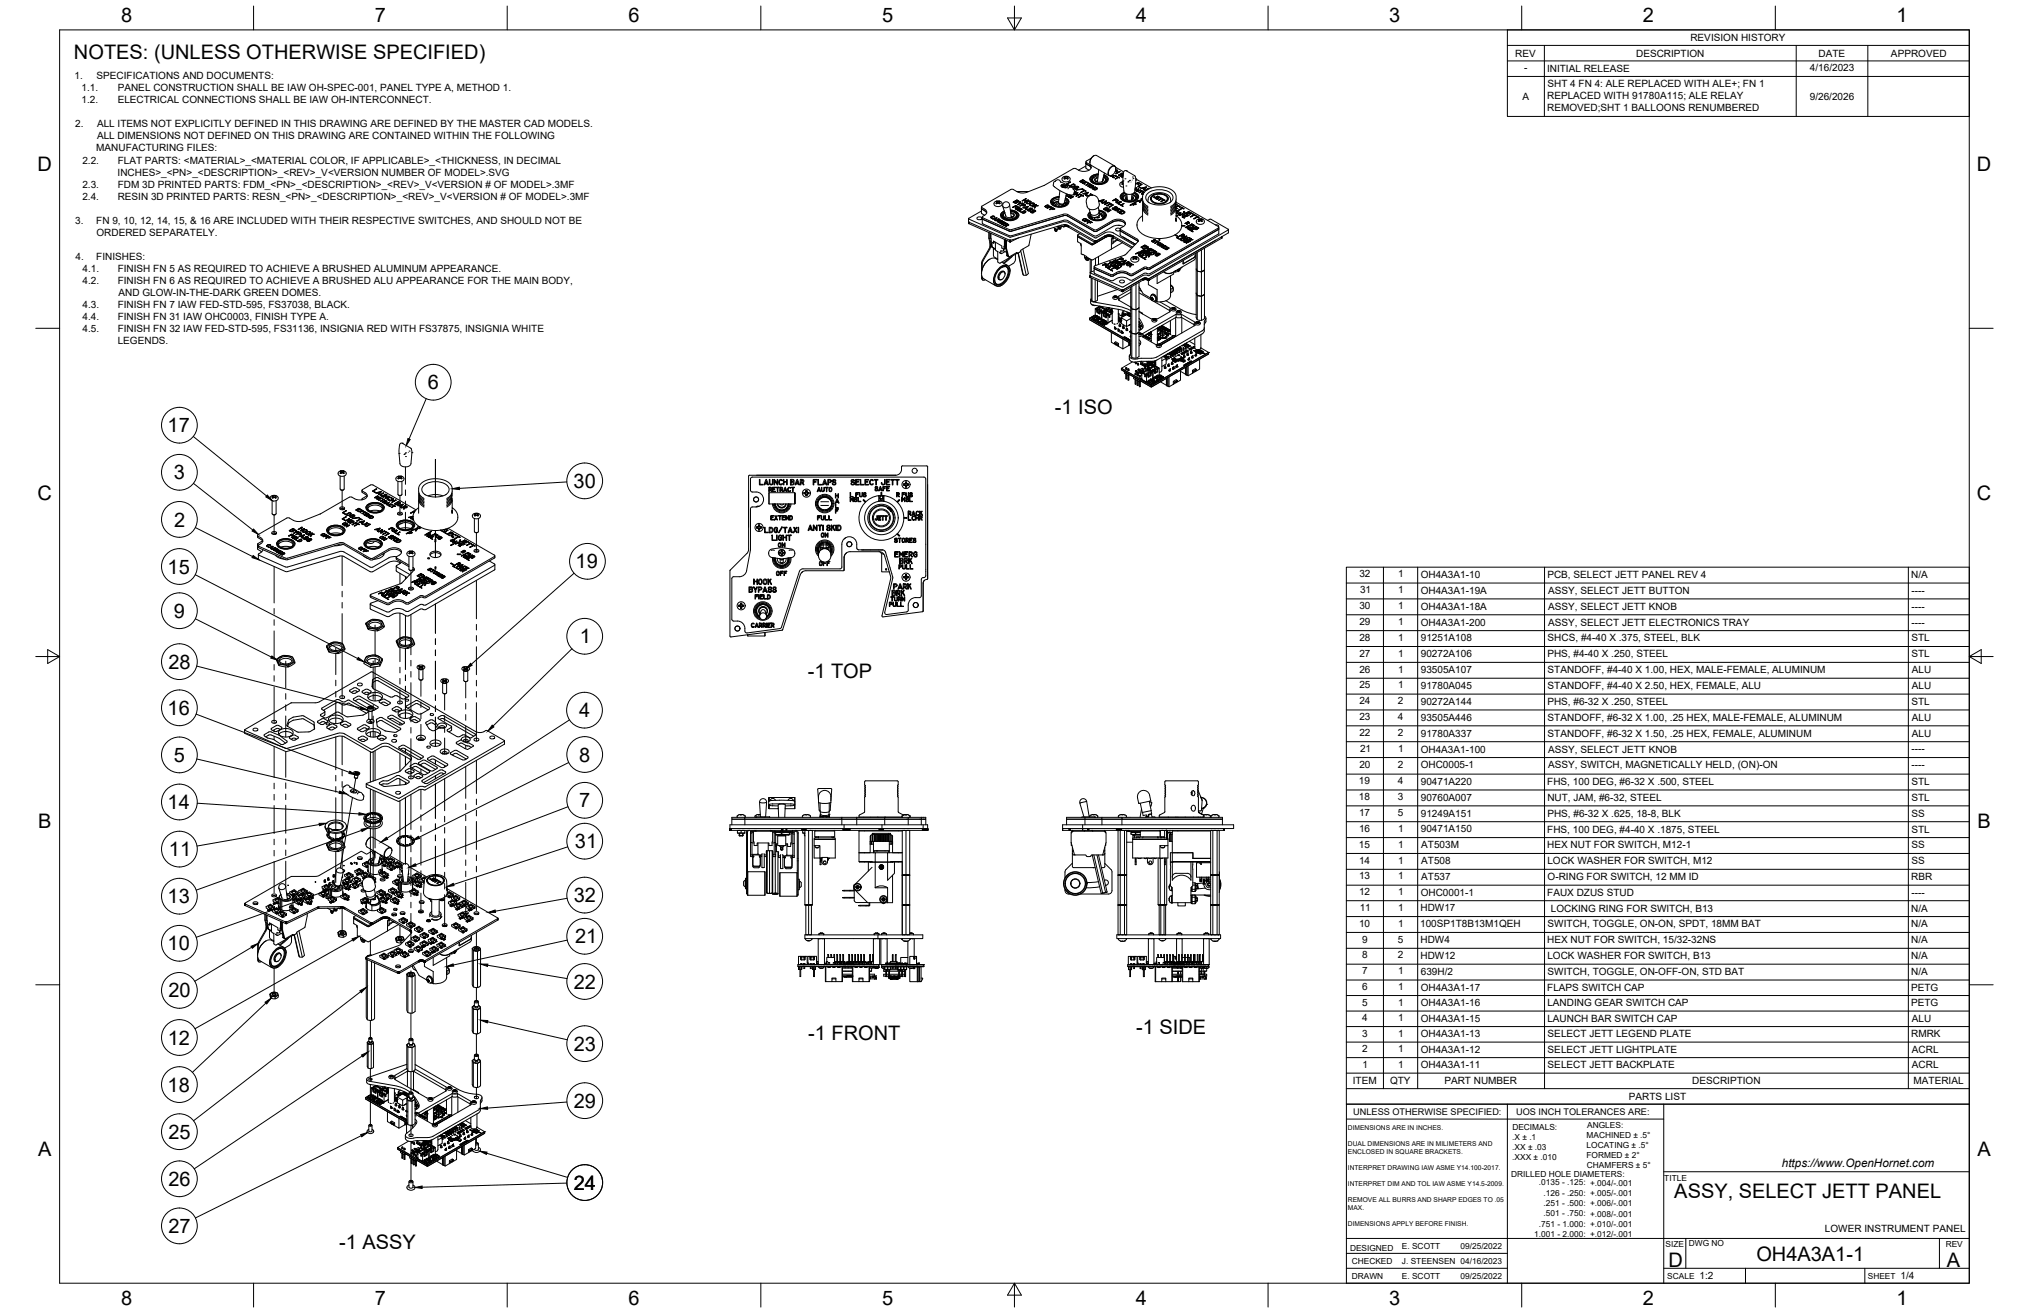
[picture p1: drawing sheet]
<svg xmlns="http://www.w3.org/2000/svg" width="864mm" height="559mm" viewBox="0 0 864 559" stroke-linecap="round" stroke-linejoin="round" font-family="sans-serif">
<defs><g id="words">
<g font-size="8.5">
<text x="51.6" y="9.4">8</text>
<text x="159.5" y="9.4">7</text>
<text x="267.5" y="9.4">6</text>
<text x="375.4" y="9.3">5</text>
<text x="483.4" y="9.4">4</text>
<text x="591.3" y="9.4">3</text>
<text x="699.3" y="9.4">2</text>
<text x="807.2" y="9.4">1</text>
<text x="31.5" y="25">NOTES: (UNLESS OTHERWISE SPECIFIED)</text>
<text x="16" y="72.9">D</text>
<text x="841.4" y="72.9">D</text>
<text x="182.1" y="165.7">6</text>
<text x="449" y="176.1">-1 ISO</text>
<text x="71.4" y="184">17</text>
<text x="74" y="204">3</text>
<text x="244.2" y="207.7">30</text>
<text x="16" y="212.6">C</text>
<text x="841.4" y="212.6">C</text>
<text x="74.1" y="224.1">2</text>
<text x="71.3" y="244.1">15</text>
<text x="245" y="241.9">19</text>
<text x="74" y="262.9">9</text>
<text x="246.8" y="273.9">1</text>
<text x="71.7" y="284.6">28</text>
<text x="343.8" y="288.5">-1 TOP</text>
<text x="71.4" y="304.2">16</text>
<text x="246.5" y="305.3">4</text>
<text x="74" y="324.3">5</text>
<text x="246.5" y="324.1">8</text>
<text x="71.4" y="344.4">14</text>
<text x="246.5" y="343.7">7</text>
<text x="16.2" y="352.3">B</text>
<text x="841.7" y="352.3">B</text>
<text x="71.9" y="364.4">11</text>
<text x="244.7" y="361">31</text>
<text x="244.2" y="384">32</text>
<text x="71.4" y="384.4">13</text>
<text x="244.8" y="401.5">21</text>
<text x="71.4" y="404.5">10</text>
<text x="71.7" y="424.5">20</text>
<text x="244.2" y="420.8">22</text>
<text x="344" y="442.6">-1 FRONT</text>
<text x="483.6" y="440.1">-1 SIDE</text>
<text x="71.4" y="444.6">12</text>
<text x="244.2" y="447.2">23</text>
<text x="71.3" y="464.6">18</text>
<text x="244.2" y="471.4">29</text>
<text x="71.7" y="484.7">25</text>
<text x="16.2" y="492">A</text>
<text x="841.7" y="492">A</text>
<text x="71.7" y="504.7">26</text>
<text x="244.2" y="506.3">24</text>
<text x="712.6" y="510">ASSY, SELECT JETT PANEL</text>
<text x="71.7" y="524.8">27</text>
<text x="144.4" y="531.5">-1 ASSY</text>
<text x="710.1" y="539.1">D</text>
<text x="747.6" y="536.7">OH4A3A1-1</text>
<text x="828.7" y="539.1">A</text>
<text x="51.6" y="555.5">8</text>
<text x="159.5" y="555.5">7</text>
<text x="267.5" y="555.5">6</text>
<text x="375.4" y="555.4">5</text>
<text x="483.4" y="555.5">4</text>
<text x="591.3" y="555.5">3</text>
<text x="699.3" y="555.5">2</text>
<text x="807.2" y="555.5">1</text>
</g>
<text font-size="5" x="758.4" y="496.8">https://www.OpenHornet.com</text>
<g font-size="4.3">
<text x="719.5" y="17.6">REVISION HISTORY</text>
<text x="644.9" y="24.2">REV</text>
<text x="696.4" y="24.2">DESCRIPTION</text>
<text x="774" y="24.2">DATE</text>
<text x="804.9" y="24.2">APPROVED</text>
<text x="31.7" y="33.7">1.</text>
<text x="41.1" y="33.7">SPECIFICATIONS AND DOCUMENTS:</text>
<text x="648.7" y="30.2">-</text>
<text x="658.5" y="30.6">INITIAL RELEASE</text>
<text x="770.3" y="30.3">4/16/2023</text>
<text x="34.7" y="38.9">1.1.</text>
<text x="50.1" y="38.9">PANEL CONSTRUCTION SHALL BE IAW OH-SPEC-001, PANEL TYPE A, METHOD 1.</text>
<text x="658.7" y="37.2">SHT 4 FN 4: ALE REPLACED WITH ALE+; FN 1</text>
<text x="34.7" y="44">1.2.</text>
<text x="50.1" y="44">ELECTRICAL CONNECTIONS SHALL BE IAW OH-INTERCONNECT.</text>
<text x="648" y="42.6">A</text>
<text x="658.5" y="42.3">REPLACED WITH 91780A115; ALE RELAY</text>
<text x="658.5" y="47.4">REMOVED;SHT 1 BALLOONS RENUMBERED</text>
<text x="770.3" y="42.6">9/26/2026</text>
<text x="32" y="54.2">2.</text>
<text x="41.3" y="54.2">ALL ITEMS NOT EXPLICITLY DEFINED IN THIS DRAWING ARE DEFINED BY THE MASTER CAD MODELS.</text>
<text x="41.3" y="59.3">ALL DIMENSIONS NOT DEFINED ON THIS DRAWING ARE CONTAINED WITHIN THE FOLLOWING</text>
<text x="41" y="64.5">MANUFACTURING FILES:</text>
<text x="35.1" y="69.6">2.2.</text>
<text x="50.1" y="69.6">FLAT PARTS: &lt;MATERIAL&gt;_&lt;MATERIAL COLOR, IF APPLICABLE&gt;_&lt;THICKNESS, IN DECIMAL</text>
<text x="50" y="74.7">INCHES&gt;_&lt;PN&gt;_&lt;DESCRIPTION&gt;_&lt;REV&gt;_V&lt;VERSION NUMBER OF MODEL&gt;.SVG</text>
<text x="35.1" y="79.9">2.3.</text>
<text x="50.1" y="79.9">FDM 3D PRINTED PARTS: FDM_&lt;PN&gt;_&lt;DESCRIPTION&gt;_&lt;REV&gt;_V&lt;VERSION # OF MODEL&gt;.3MF</text>
<text x="35.1" y="85">2.4.</text>
<text x="50.1" y="85">RESIN 3D PRINTED PARTS: RESN_&lt;PN&gt;_&lt;DESCRIPTION&gt;_&lt;REV&gt;_V&lt;VERSION # OF MODEL&gt;.3MF</text>
<text x="32" y="95.2">3.</text>
<text x="41" y="95.2">FN 9, 10, 12, 14, 15, &amp; 16 ARE INCLUDED WITH THEIR RESPECTIVE SWITCHES, AND SHOULD NOT BE</text>
<text x="41.1" y="100.4">ORDERED SEPARATELY.</text>
<text x="32.1" y="110.6">4.</text>
<text x="41" y="110.6">FINISHES:</text>
<text x="35.2" y="115.7">4.1.</text>
<text x="50.1" y="115.7">FINISH FN 5 AS REQUIRED TO ACHIEVE A BRUSHED ALUMINUM APPEARANCE.</text>
<text x="35.2" y="120.8">4.2.</text>
<text x="50.1" y="120.8">FINISH FN 6 AS REQUIRED TO ACHIEVE A BRUSHED ALU APPEARANCE FOR THE MAIN BODY,</text>
<text x="50.4" y="126">AND GLOW-IN-THE-DARK GREEN DOMES.</text>
<text x="35.2" y="131.1">4.3.</text>
<text x="50.1" y="131.1">FINISH FN 7 IAW FED-STD-595, FS37038, BLACK.</text>
<text x="35.2" y="136.2">4.4.</text>
<text x="50.1" y="136.2">FINISH FN 31 IAW OHC0003, FINISH TYPE A.</text>
<text x="35.2" y="141.4">4.5.</text>
<text x="50.1" y="141.4">FINISH FN 32 IAW FED-STD-595, FS31136, INSIGNIA RED WITH FS37875, INSIGNIA WHITE</text>
<text x="50.1" y="146.5">LEGENDS.</text>
<text x="578.6" y="245.7">32</text>
<text x="595.1" y="245.7">1</text>
<text x="658.6" y="246">PCB, SELECT JETT PANEL REV 4</text>
<text x="813.5" y="246">N/A</text>
<text x="604.7" y="246">OH4A3A1-10</text>
<text x="578.9" y="252.5">31</text>
<text x="595.1" y="252.5">1</text>
<text x="604.7" y="252.8">OH4A3A1-19A</text>
<text x="658.9" y="252.8">ASSY, SELECT JETT BUTTON</text>
<text x="813.6" y="252.7">----</text>
<text x="578.6" y="259.2">30</text>
<text x="595.1" y="259.2">1</text>
<text x="604.7" y="259.5">OH4A3A1-18A</text>
<text x="658.9" y="259.5">ASSY, SELECT JETT KNOB</text>
<text x="813.6" y="259.5">----</text>
<text x="578.6" y="266">29</text>
<text x="595.1" y="266">1</text>
<text x="604.7" y="266.3">OH4A3A1-200</text>
<text x="658.9" y="266.3">ASSY, SELECT JETT ELECTRONICS TRAY</text>
<text x="813.6" y="266.2">----</text>
<text x="578.6" y="272.7">28</text>
<text x="595.1" y="272.7">1</text>
<text x="604.7" y="273">91251A108</text>
<text x="658.7" y="273">SHCS, #4-40 X .375, STEEL, BLK</text>
<text x="813.6" y="273">STL</text>
<text x="578.6" y="279.5">27</text>
<text x="595.1" y="279.5">1</text>
<text x="604.7" y="279.7">90272A106</text>
<text x="658.6" y="279.8">PHS, #4-40 X .250, STEEL</text>
<text x="813.6" y="279.8">STL</text>
<text x="578.6" y="286.2">26</text>
<text x="595.1" y="286.2">1</text>
<text x="604.7" y="286.5">93505A107</text>
<text x="658.7" y="286.5">STANDOFF, #4-40 X 1.00, HEX, MALE-FEMALE, ALUMINUM</text>
<text x="813.8" y="286.5">ALU</text>
<text x="578.6" y="293">25</text>
<text x="595.1" y="293">1</text>
<text x="604.7" y="293.2">91780A045</text>
<text x="658.7" y="293.3">STANDOFF, #4-40 X 2.50, HEX, FEMALE, ALU</text>
<text x="813.8" y="293.2">ALU</text>
<text x="578.6" y="299.7">24</text>
<text x="595" y="299.7">2</text>
<text x="604.7" y="300">90272A144</text>
<text x="658.6" y="300">PHS, #6-32 X .250, STEEL</text>
<text x="813.6" y="300">STL</text>
<text x="578.6" y="306.5">23</text>
<text x="595" y="306.5">4</text>
<text x="604.7" y="306.7">93505A446</text>
<text x="658.7" y="306.8">STANDOFF, #6-32 X 1.00, .25 HEX, MALE-FEMALE, ALUMINUM</text>
<text x="813.8" y="306.7">ALU</text>
<text x="578.6" y="313.2">22</text>
<text x="595" y="313.2">2</text>
<text x="604.7" y="313.5">91780A337</text>
<text x="658.7" y="313.5">STANDOFF, #6-32 X 1.50, .25 HEX, FEMALE, ALUMINUM</text>
<text x="813.8" y="313.5">ALU</text>
<text x="578.9" y="320">21</text>
<text x="595.1" y="320">1</text>
<text x="604.7" y="320.3">OH4A3A1-100</text>
<text x="658.9" y="320.3">ASSY, SELECT JETT KNOB</text>
<text x="813.6" y="320.2">----</text>
<text x="578.6" y="326.7">20</text>
<text x="595" y="326.7">2</text>
<text x="604.7" y="327">OHC0005-1</text>
<text x="658.9" y="327">ASSY, SWITCH, MAGNETICALLY HELD, (ON)-ON</text>
<text x="813.6" y="327">----</text>
<text x="578.4" y="333.8">19</text>
<text x="595" y="333.8">4</text>
<text x="604.7" y="334">90471A220</text>
<text x="658.6" y="334.1">FHS, 100 DEG, #6-32 X .500, STEEL</text>
<text x="813.6" y="334.1">STL</text>
<text x="578.4" y="340.5">18</text>
<text x="594.9" y="340.5">3</text>
<text x="604.7" y="340.8">90760A007</text>
<text x="658.6" y="340.8">NUT, JAM, #6-32, STEEL</text>
<text x="813.6" y="340.8">STL</text>
<text x="578.4" y="347.3">17</text>
<text x="594.9" y="347.3">5</text>
<text x="604.7" y="347.5">91249A151</text>
<text x="658.6" y="347.6">PHS, #6-32 X .625, 18-8, BLK</text>
<text x="813.6" y="347.6">SS</text>
<text x="578.4" y="354">16</text>
<text x="595.1" y="354">1</text>
<text x="604.7" y="354.3">90471A150</text>
<text x="658.6" y="354.3">FHS, 100 DEG, #4-40 X .1875, STEEL</text>
<text x="813.6" y="354.3">STL</text>
<text x="578.4" y="360.8">15</text>
<text x="595.1" y="360.8">1</text>
<text x="604.9" y="361">AT503M</text>
<text x="658.6" y="361.1">HEX NUT FOR SWITCH, M12-1</text>
<text x="813.6" y="361.1">SS</text>
<text x="578.4" y="367.5">14</text>
<text x="595.1" y="367.5">1</text>
<text x="604.9" y="367.8">AT508</text>
<text x="658.6" y="367.8">LOCK WASHER FOR SWITCH, M12</text>
<text x="813.6" y="367.8">SS</text>
<text x="578.4" y="374.3">13</text>
<text x="595.1" y="374.3">1</text>
<text x="604.9" y="374.5">AT537</text>
<text x="658.7" y="374.6">O-RING FOR SWITCH, 12 MM ID</text>
<text x="813.4" y="374.5">RBR</text>
<text x="578.4" y="381">12</text>
<text x="595.1" y="381">1</text>
<text x="604.7" y="381.3">OHC0001-1</text>
<text x="658.6" y="381.3">FAUX DZUS STUD</text>
<text x="813.6" y="381.3">----</text>
<text x="578.7" y="387.6">11</text>
<text x="595.1" y="387.6">1</text>
<text x="604.6" y="387.9">HDW17</text>
<text x="660.1" y="387.9">LOCKING RING FOR SWITCH, B13</text>
<text x="813.5" y="387.9">N/A</text>
<text x="578.4" y="394.4">10</text>
<text x="595.1" y="394.4">1</text>
<text x="604.5" y="394.7">100SP1T8B13M1QEH</text>
<text x="658.7" y="394.7">SWITCH, TOGGLE, ON-ON, SPDT, 18MM BAT</text>
<text x="813.5" y="394.7">N/A</text>
<text x="579.8" y="401.2">9</text>
<text x="594.9" y="401.2">5</text>
<text x="604.6" y="401.4">HDW4</text>
<text x="658.6" y="401.4">HEX NUT FOR SWITCH, 15/32-32NS</text>
<text x="813.5" y="401.4">N/A</text>
<text x="579.8" y="407.9">8</text>
<text x="595" y="407.9">2</text>
<text x="604.6" y="408.2">HDW12</text>
<text x="658.6" y="408.2">LOCK WASHER FOR SWITCH, B13</text>
<text x="813.5" y="408.2">N/A</text>
<text x="579.8" y="414.7">7</text>
<text x="595.1" y="414.7">1</text>
<text x="604.8" y="415">639H/2</text>
<text x="658.7" y="415">SWITCH, TOGGLE, ON-OFF-ON, STD BAT</text>
<text x="813.5" y="415">N/A</text>
<text x="579.8" y="421.4">6</text>
<text x="595.1" y="421.4">1</text>
<text x="604.7" y="421.7">OH4A3A1-17</text>
<text x="658.6" y="421.7">FLAPS SWITCH CAP</text>
<text x="813.4" y="421.7">PETG</text>
<text x="579.8" y="428">5</text>
<text x="595.1" y="428">1</text>
<text x="604.7" y="428.3">OH4A3A1-16</text>
<text x="658.6" y="428.3">LANDING GEAR SWITCH CAP</text>
<text x="813.4" y="428.3">PETG</text>
<text x="579.8" y="434.6">4</text>
<text x="595.1" y="434.6">1</text>
<text x="604.7" y="434.9">OH4A3A1-15</text>
<text x="658.6" y="434.9">LAUNCH BAR SWITCH CAP</text>
<text x="813.8" y="434.9">ALU</text>
<text x="579.8" y="441.2">3</text>
<text x="595.1" y="441.2">1</text>
<text x="604.7" y="441.5">OH4A3A1-13</text>
<text x="658.7" y="441.5">SELECT JETT LEGEND PLATE</text>
<text x="813.4" y="441.5">RMRK</text>
<text x="579.8" y="447.8">2</text>
<text x="595.1" y="447.8">1</text>
<text x="604.7" y="448.1">OH4A3A1-12</text>
<text x="658.7" y="448.1">SELECT JETT LIGHTPLATE</text>
<text x="813.8" y="448.1">ACRL</text>
<text x="579.9" y="454.4">1</text>
<text x="595.1" y="454.4">1</text>
<text x="604.7" y="454.7">OH4A3A1-11</text>
<text x="658.7" y="454.7">SELECT JETT BACKPLATE</text>
<text x="813.8" y="454.7">ACRL</text>
<text x="575.8" y="461.5">ITEM</text>
<text x="591.7" y="461.4">QTY</text>
<text x="614.8" y="461.5">PART NUMBER</text>
<text x="720.3" y="461.5">DESCRIPTION</text>
<text x="814.5" y="461.5">MATERIAL</text>
<text x="693.3" y="468.1">PARTS LIST</text>
<text x="776.8" y="524.4">LOWER INSTRUMENT PANEL</text>
<text x="723.4" y="544.5">1:2</text>
<text x="809" y="544.5">1/4</text>
</g>
<g font-size="3.9">
<text x="576" y="474.6">UNLESS OTHERWISE SPECIFIED:</text>
<text x="645.3" y="474.7">UOS INCH TOLERANCES ARE:</text>
</g>
<g font-size="3.5">
<text x="643.7" y="485">.X ± .1</text>
<text x="643.7" y="480.8">DECIMALS:</text>
<text x="675.3" y="484.3">MACHINED ± .5°</text>
<text x="675.6" y="480">ANGLES:</text>
<text x="643.7" y="489.3">.XX ± .03</text>
<text x="675.3" y="488.6">LOCATING ± .5°</text>
<text x="643.7" y="493.5">.XXX ± .010</text>
<text x="675.3" y="492.8">FORMED ± 2°</text>
<text x="675.4" y="497.1">CHAMFERS ± 5°</text>
<text x="643.2" y="501.1">DRILLED HOLE DIAMETERS:</text>
<text x="708.4" y="502.7">TITLE</text>
<text x="655" y="504.4">.0135 - .125: +.004/-.001</text>
<text x="657" y="508.8">.126 - .250: +.005/-.001</text>
<text x="657" y="513.2">.251 - .500: +.006/-.001</text>
<text x="657" y="517.7">.501 - .750: +.008/-.001</text>
<text x="653.1" y="526.5">1.001 - 2.000: +.012/-.001</text>
<text x="655" y="522.1">.751 - 1.000: +.010/-.001</text>
<text x="574.6" y="532.3">DESIGNED</text>
<text x="596.7" y="531.6">E. SCOTT</text>
<text x="621.6" y="531.6">09/25/2022</text>
<text x="708.9" y="530.9">SIZE</text>
<text x="718.9" y="530.5">DWG NO</text>
<text x="828.2" y="530.9">REV</text>
<text x="575.4" y="537.9">CHECKED</text>
<text x="596.7" y="537.9">J. STEENSEN 04/16/2023</text>
<text x="575.4" y="544.3">DRAWN</text>
<text x="596.7" y="544.3">E. SCOTT</text>
<text x="621.6" y="544.3">09/25/2022</text>
<text x="709.6" y="544.2">SCALE</text>
<text x="795" y="544.2">SHEET</text>
</g>
<g font-size="2.8">
<text x="573.7" y="480.9">DIMENSIONS ARE IN INCHES.</text>
<text x="573.7" y="487.7">DUAL DIMENSIONS ARE IN MILIMETERS AND</text>
<text x="573.7" y="491.1">ENCLOSED IN SQUARE BRACKETS.</text>
<text x="573.7" y="497.9">INTERPRET DRAWING IAW ASME Y14.100-2017.</text>
<text x="573.7" y="504.7">INTERPRET DIM AND TOL IAW ASME Y14.5-2009.</text>
<text x="573.7" y="511.6">REMOVE ALL BURRS AND SHARP EDGES TO .05</text>
<text x="573.7" y="514.9">MAX.</text>
<text x="573.7" y="521.8">DIMENSIONS APPLY BEFORE FINISH.</text>
</g>
</g></defs>
<!-- layer: Visible -->
<g fill="none" stroke="#000" stroke-width=".43">
<path d="M449.2 77.3a1.2 1.2 0 0 1 1.3-.8 1.2 1.2 0 0 1 1 1.2M449.3 77l-.7 .4-.3 1.6 2.3 1.8M451.4 77.4l4.2 2.2M451.6 78.8a2.18 2.18 0 0 1 2.8 .6 1.89 1.89 0 0 1-2.9-.3zM451.7 78.9a1.72 1.72 0 0 1 2.5 .7 1.72 1.72 0 0 1-2.5-.7zM451.8 79.4l.3 .2M452.5 78.9l-.3 .1 .4 .2-.4 .2 .3 .1M452.5 79l.1 .3M452.5 78.9l.7 .2M452.5 78.9v.1M452.5 79.3v.2M452.5 78.9l-.2 .1"/>
<path d="M452.5 79.5l1 .2M452.7 79v.2M452.9 79.1v.1M453.2 75.2v.3M453.2 75.2l-.4 .2h.4M453.2 75.4h.1M453.2 75.2h.3M453.2 75.1l-1 .5-.1 .9 .4 .6 1.2 .3 1.2-.2 .6-.7-.2-.9-1-.5M453.2 75.4l.1 .1M453.2 79.1v.1M453.3 75.5v.1M453.3 75.5v.6"/>
<path d="M453.3 75.6l-.5 .4 .4 .2M453.3 75.9v.1M453.3 76h.1M453.3 79.3v.1M453.4 79.1l-.1 .2M453.4 79.1l.2 .1M453.4 79l-.2 .1M453.4 79v.1M453.4 79l.3 .1-.4 .2 .4 .3-.2 .1M453.5 79.4l-.1 .2M453.5 75.2h.1M453.5 75.9l-.3 .3"/>
<path d="M453.5 75.2h.2M453.5 75.9h.1M453.7 75.2h.1M453.7 75.8h.1M453.7 75.8l-.2 .1M453.8 75.8l.2 .1M453.9 78.4l1.7-.9-1.4 .9 .8 .6zM454 79.8l-.3 .1M454 75.2h-.2M454 75.9h.1M454 75.9l.4 .3M454 75.2h.1"/>
<path d="M454.2 78.4l.9 .5M454.2 76h.1M454.3 75.5v.1M454.3 75.5l-.1 .4M454.3 75.6l.4 .4-.3 .2M454.3 75.1h-1.1M454.3 75.4v.1M454.4 75.4h-.1M454.4 75.2l.3 .2h-.3M454.4 75.2l-.1 .3M454.4 75.2h-.4M455.3 79.2l1.5-.9 .8 .5-.3 .5-.8 .3z"/>
<path d="M455.4 77.5l.2 .1M455.4 77.5l-1.5 .9M455.4 79.1h.1M457 78.3h.1M457.2 79.7l1.3-.4 .6 .5-.6-.3-.9 .1-.3 .4 .3 .3 .7-.2-.2-.3 .5 .3-.8 .4-.7-.3zM457.3 78.9l-.7 .6-1-.3 .6 .3 .8-.3 .3-.4-.4-.3-1.3 .7M457.3 78.8v.1M457.4 79.5l-.3 .6M457.6 78.9l-.7-.6-1.6 .9M458.2 79.8l.4 .3M458.2 79.9h-.2M458.5 79.3l.4 .2"/>
<path d="M458.5 79.3l-1.1 .2M458.9 79.8h.1M458.9 79.7v.1M458.9 79.4l.2 .4M459 72.4l-1.3-.7-.9 .1-12.3 7.1-8 3.1h-2.4l-3-1.4h-.6l-12.5 7.1M459.6 77.2l1.2-.7 .9 .5-.8-.3-.4 .2 .5 .4-.6-.3-.6 .3 .7 .4zM459.6 77.2v.1M459.8 77.3l.7 .4M460.5 77.7h.1M460.5 76.9l.5 .3M460.7 77.9l1.1-.2 .2-.5v.4h.8l-.9 .2-.2 .6-.2-.1 .2-.5zM460.7 77.9h.1"/>
<path d="M460.8 77.8v.1M461.5 78.3v.1M461.7 77.8l-.2 .5M461.7 77l-.9-.5-1.2 .7M462 77.6h.8M462.2 77.3h.1M462.2 77.3l-.4 .4-1 .2M462.2 71.4l.2 .4M462.2 69.5l2.2 1.9M462.2 70.6l-3.2 1.8M462.2 68.9v2.6M462.3 78.7h.1"/>
<path d="M462.2 78.8h.1M462.4 71.8l1.1 .6M463 79.2l1.2-.7 .9 .5-.9-.4-.3 .2 .5 .4-.6-.3-.5 .3 .6 .5zM463 77.9l1 .4-.5-.1-1.3 .6 1.1-.7zM463 77.8l.9 .5M463 77.9h.1M463.3 79.2l.6 .4M463.3 78.1l-1 .6M463.3 78.1h.1M463.8 76.3l.8-1.3 2.9-1a3 3 0 0 0-3.6 2.6 4.9 4.9 0 0 0 7.7 .2l-.2-1.4-1.5-1 1.3 .8 .5 1.1M463.9 69.1v.1M463.9 79.6h.1"/>
<path d="M463.9 78.3h.1M463.9 78.8l.5 .4M464.1 79.8l1.2-.7-.1 1 1.1-.5-1.3 .8 .2-1zM464.1 79.9h.1M464.2 76.3a3.7 3.7 0 0 0 5.1 1.9l1.7-1 .3-.9M464.5 67.4l-2.3 1.3 .2 .5a2.46 2.46 0 0 1 2 2.1 4 4 0 0 1-5.3 1.1M464.7 76.8h.1M464.8 76.7v.2M465 76.1l-.3 .5M465.1 79l-.9-.5-1.2 .7M465.2 79.4l-.3 .9M465.2 79.4h.1"/>
<path d="M465.3 79.1l.2 .1M465.3 79.1l-1.2 .7M465.5 79.2h.1M465.6 66.3l-1.3 1.2-.4 1.6M465.8 75.4l-.8 .6-.1 1M466.3 79.6l-1.1 .5M466.6 79.8h.1M466.7 66.2l7.7 4.4M466.8 66.2a2.78 2.78 0 0 0-2.4 4.1l7.6 4.5M467.2 77l-.7 .3 .6-.3M467.3 75.8a.88 .88 0 0 0-1.1 .4 .88 .88 0 0 0 .3 1.1M467.3 75.4a1.14 1.14 0 0 0-1.4 1.1 1.14 1.14 0 0 0 1.5 1.1 1.46 1.46 0 0 0 1.5-.2 1.46 1.46 0 0 0 .6-1.4"/>
<path d="M467.4 74.9a1.68 1.68 0 0 0-1.8 .5 1.68 1.68 0 0 0-.2 1.9 3.6 3.6 0 0 0 5.1-.6l-.5-1.2M467.4 74.5l-.7 .1a1.65 1.65 0 0 0-1.8 .8 1.65 1.65 0 0 0 .3 1.9 3.9 3.9 0 0 0 5.7-1l-.2-.8-.9-.6M467.4 74.3a2.47 2.47 0 0 0-3 2.6 4.6 4.6 0 0 0 6.8-.2 1.7 1.7 0 0 0-1.4-2.1M467.7 72.2l-.6 5.3M469.4 76.4l-.4 .9M469.9 75.6l-.3-.1a1.2 1.2 0 0 1 1.1 1.5M470.1 73.6l-.9 3.6M470.6 76.1l.3 .5M470.7 76.8h.1M470.7 76.8l.1 .1M470.7 76.7v.2M470.8 76.8h.1"/>
<path d="M472.8 75v.1M472.9 71.2a1.13 1.13 0 0 1 1.6-.4 1.13 1.13 0 0 1 .4 1.5 2.52 2.52 0 0 1-2.7 2.4 2.52 2.52 0 0 1 .7-3.5zM472.9 74.9l-.1 .1M473.1 74.7h.1M473.5 75.3h.1M473.5 74.4l-.4 .7-.3-.3M473.6 75.1l.8-.4 .8 .3h-1.3l-.2 .4 .5 .3-.6-.2zM473.7 75.3l.1 .2M473.7 75.3h.1M473.8 75.5l.5 .1M474.5 74.7l-1 .5M474.5 74.7l.7 .4"/>
<path d="M474.5 74.7h.1M474.7 76.1h.1M474.7 72.9l.9-.4zM474.9 71.2l3.4 2M474.9 71.8a1.15 1.15 0 0 0-.8-1.3 1.15 1.15 0 0 0-1.4 .6 2.58 2.58 0 0 0-.6 3.7l1.2-.2M474.9 73.9h.1M474.9 75.1h.1M474.9 75v.1M475 72.3l-.1-.3-.1 .4M475.1 72.9l.8 .5 .5-.4M475.5 75.2l1 .5-.5-.2-1.3 .7 1.1-.7zM475.5 75.2l.9 .4"/>
<path d="M475.5 75.2h.1M475.6 72.5l-.5 .4 .8 .4 .8-.2-1.6 .9 .6-.6-.8-.4-.3 .2M475.6 72.5h.1M475.7 73.4l-.8 .5M475.8 75.5l-1.1 .6M475.8 75.5h.1M476.1 74.5l.9 .6 1-.5M476.1 74.5v.1M476.4 74.6l.7 .3 .5-.3M476.4 74.6l.6-.4 .6 .5-.6 .2zM476.4 75.6l.1 .1M476.4 73l.3 .1"/>
<path d="M476.4 73h.1M477.2 74.1l.8 .4zM477.5 75.4h.5M477.7 77.4l.1 .4M477.7 77.4l.3 .1M477.7 78l-.1 .4 .5-.2M477.8 77.4l-.4 .2 .3 .1M477.8 77.7h.1M477.8 77.7l.1 .1M477.8 78h.1M477.8 77.8h.1M477.8 77.8l.1 .6"/>
<path d="M477.9 77.8l-.1 .2M477.9 74.6h.1M477.9 78.2v.1M477.9 78.3h.1M477.9 78.2h.1M478 77h.1M478 77.3h.1M478 77.3l-1.2 .6-.2 .8 .6 .7 1 .3M478 77.5h.1M478.1 74.1l-.4-.2-.5 .2M478.1 73.9l-.5-.3-1.5 .9M478.1 73.9l-.5-.2-1.5 .8"/>
<path d="M478.2 78.2h.1M478.8 76.1h.1M479.1 77h.1M479.1 76.9h.1M479.2 79.1h.1M479.3 72.7h.1M479.3 72.7h-.7l-.4 .6-.2 3.7M479.3 72.7l3.7 2.1 .4 1.9M480.1 77.4h.1M480.8 76.8h.1M480.8 76.8l-.7 .6M481 76.4h.1"/>
<path d="M481.4 77.5h.1M481.9 76.6h.1M482 75.3h.1M482.2 76h.1M483.3 78.3l1.1-.7 1.2 .6-1.1-.4-.4 .3 .6 .4-.8-.3-.6 .3M483.4 76.1h.1M483.4 76.2l6.7 3.8M483.4 76.7h.1M483.4 76.7l-.4 4.9-.7 .7-1.4 .4-1.5-.2-.9-.8-.5-4.7M483.9 80l-.7 .1 .7-.1-.8 1M483.9 79.9v.1M484.1 78.1l.6 .4"/>
<path d="M484.3 79.3l1.8-.8-1.5 .9 .9 .6zM484.6 79.4l.9 .5M485.5 78.1l-1-.5-1.2 .7M485.5 79.9h.1M485.8 78.5h.2M485.8 78.5l-1.5 .9M486 78.4v.1M487.6 79.8l-.5 .7-.6-.4M487.6 79.8l-1.1 .3M488 79.7l-2.3 .5M412.2 93.1l.1 2M412.2 94.4l.2 .1"/>
<path d="M412.2 95l17.5 7.9 3.9-1.7M412.3 94.5l.1 .7M412.4 93.2l17.5 7.8 22.5-6.6 2.5 .3M412.4 94.6l17.3 7.6M412.4 94.6v.6M415.9 92.7a1.1 1.1 0 0 1 1.1-.5 1.1 1.1 0 0 1 .8 .9 1.1 1.1 0 0 1-1.1 .5 1.1 1.1 0 0 1-.8-.9zM417.7 89.8l-5.3 3.1v.3M417.7 88.1l.1 2.7 1.3 .8M417.7 88.7l.3 .3M418 87.7l-.3 .3 .3 .4a2.46 2.46 0 0 1 2 2.1l-.9 1.1M418 89l1.4 .9 .6 .7M418.1 95l11.5 5.3"/>
<path d="M418.1 92.4v2.6M418.4 92.8l11.8 5 22.9-6.7 1.4 .2 11.4 6.6 .9-.1 6.8-4a4 4 0 0 1 5.4 1.1l-.1 .8-.8 .7M419.1 91.6l-1 .7 .3 .4M420.8 98.9v2.4l1 3.6 1.9 1.1M421.3 99.1v2.5l.9 3.5v-2M421.6 99.3l.1 2.3M421.7 92.5v.1M421.7 99.3v2.3M421.8 92.2l1-.3 .6 .5-1.2-.2-.3 .4 .6 .3h-.4l-.4-.2zM421.9 92.6l.1 .2M421.9 92.6h.1M422 92.7l.5 .2"/>
<path d="M422.5 93.1l1.8-.4-.8 1.1zM422.6 93.1h.1M422.5 93.2h.1M422.6 92l-.9 .5M422.6 92l.6 .1M422.6 91.9v.1M423.1 92.4h.1M423.1 92.3h.1M423.2 92.1l.2 .2M423.4 86a2.13 2.13 0 0 1 3.1 .3v.7l-.4 .6-1.6 .3-1.3-.7zM423.5 93.5l-.1 .2M423.8 93.9l1.2-.7 .7 .4-.9 .3-.2 .5-.2-.7z"/>
<path d="M423.8 93.8v.1M423.9 85.8l.3 .1M424 92.9l-.4 .5-.5-.2M424 92.9l-.9 .2M424.2 85.7v.2M424.2 85.7l-.3 .2M424.2 85.7h.6M424.2 86.2l.1 .4M424.2 85.9l.1 .1M424.2 86.2h.1M424.2 86.2l-.3 .3M424.3 86v.1"/>
<path d="M424.3 92.7l-1.7 .4M424.3 86.5h.1M424.3 86.4v.1M424.4 86.5h.1M424.5 94.3h.1M424.6 85.7h.1M424.6 86.4l-.4 .3-.3-.1M424.6 86.4h.1M424.6 93.8l-.1 .5M424.6 93.6l.4-.3 .4 .4-.8-.1 .8 .1M424.8 85.8h.1M424.8 86.3h.1"/>
<path d="M424.8 86.3l-.2 .1M424.8 94.5l1.3-.7 .7 .4-.2 .3h-.7l-.2 .5-.2-.7zM424.9 94.5h.1M424.9 93.2h.1M425 85.7h-.2M425.1 85.7h-.1M425.2 86.5h.1M425.3 86.5h.1M425.3 86.4l-.1 .1M425.3 86v.1M425.3 86l-.1 .6M425.3 86.1l.1 .1"/>
<path d="M425.4 85.7v.2M425.4 86.2h.1M425.4 85.9h.1M425.4 85.7l.3 .2h-.3M425.4 86.2l.3 .3-.3 .2-.6-.4M425.4 85.7h-.3M425.4 93.6v.1M425.5 93.4h.1M425.6 94.9h.1M425.7 94.4l-.1 .6M425.7 94.2l.4-.3 .4 .3-.4 .3M425.7 93.7l-.7-.5-1.2 .7"/>
<path d="M425.9 95.1l1.4-.7zM426 95.1h.1M425.9 95.2h.1M426 93.8v.1M426.2 91.7h.1M426.2 91.7a3.7 3.7 0 0 0 5.1 1.8l1.6-.9 .4-.9M426.3 95.3l1.2-.7 .9 .5-.8-.3-.4 .2 .6 .3-.7-.2-.5 .3 .6 .5zM426.5 94.3l-.8-.1 .4 .2M426.5 94.3h.1M426.6 95.4l.6 .4M426.6 94v.1M426.8 94.3l-.7-.5-1.3 .8"/>
<path d="M426.8 87.8l1.4 4.3M426.8 92.3v.1M426.8 91.8v.6M426.9 92.1l-.1 .1M426.9 92.4h.1M426.9 91.5l-.3 .5M427.1 86.4a1.41 1.41 0 0 1 2-.4 1.41 1.41 0 0 1 .4 1.9 1.41 1.41 0 0 1-1.9 .5l-.8-.7zM427.3 94.4h.1M427.2 94.4l-1.2 .7M427.2 95.8h.1M427.2 95l.6 .3M427.3 94.4v.1"/>
<path d="M427.4 96l1.2-.7 .7 .4-.8 .3-.2 .5-.2-.7zM427.5 95.9l-.1 .1M427.6 92.5a1.12 1.12 0 0 1 .1-2l-.8 1.1 .5 1.2M427.7 92.4v.7M428 91.3l.3 .9M428.1 96.4h.1M428.2 95.9l-.1 .5M428.2 95.7l.5-.3 .4 .3-.4 .2M428.2 92.9l-.5-.5-.3 .5M428.2 92.9l-.1 .3M428.2 95.9h.1M428.4 95.1l-.9-.4-1.2 .7"/>
<path d="M428.6 95.3h.1M429.1 95.8l-.9-.1 .5 .2M429.1 95.7v.1M429.2 95.5h.1M429.3 95.8l-.6-.5-1.3 .7M429.7 87.1l.7 5.5M430 89.4a3.1 3.1 0 0 1 3.7 2.5 4.9 4.9 0 0 1-7.5 .7l-.4-.8 .3-.9 1.4-1.1-1.4 1-.3 .9M430 89.4l1.7 .3 1.2 .6 .8 1.4M430.1 89.6a2.5 2.5 0 0 1 3 2.7 4.6 4.6 0 0 1-6.8-.1 1.62 1.62 0 0 1 1.3-2.1M430.1 89.8a2.07 2.07 0 0 1 2.6 2.5 4 4 0 0 1-6.1-.5l.2-.8 .8-.7M430.1 90a1.78 1.78 0 0 1 1.8 .5 1.78 1.78 0 0 1 .4 1.8 4 4 0 0 1-4 .6M430.2 90.5a1.12 1.12 0 0 1 1.5 .8 1.12 1.12 0 0 1-1.2 1.3l-1.8-.1"/>
<path d="M430.2 90.8a.91 .91 0 0 1 1.1 .4 .91 .91 0 0 1-.2 1.2M430.4 92l.7 .4-.7-.3M431 88.2l1.3-.7 .9 .5-.9-.3-.3 .2 .4 .4-.6-.3zM431.1 88.2h.1M431 88.3h.1M431.2 86l1.6-.9 .9 .5-1.2 .9zM431.6 86.1l.6 .3 .6-.3M431.6 86l.6-.3 .5 .3-.5 .4M431.6 86.1l.6 .2M431.8 90.4a1.36 1.36 0 0 1 1 1.4 1.36 1.36 0 0 1-1.2 1.3l-1.7 .4-1.8-.4M432 87.9l.5 .3M432.1 88.9l1.4-.7z"/>
<path d="M432.1 88.9h.1M432.4 85.6l.6 .3 .5-.2M432.4 85.6l.5-.3 .5 .4-.4 .2M432.4 85.6l.6 .3M432.5 89.1l1.2-.7 1 .4-.9-.3-.3 .2 .5 .4-.7-.3-.5 .3 .6 .5zM432.8 86.1h.1M432.8 81.5h5.1M432.8 89.1l.7 .5M432.8 91.8v.4M432.8 91.8l.1 .2M433 86.1h.1M433.1 87.9l.1 .1"/>
<path d="M433.1 88l-.9-.5-1.1 .7M433.3 91.7h.1M433.4 88.1l.1 .1M433.4 88.2l-1.3 .7M433.5 85.7h.1M433.5 88.7l.4 .3M433.5 88.2h.1M433.6 89.7l1.4-.7-1.1 .8 .7 .5zM433.7 85.7l-.9-.6-1.6 .9M433.9 89.8l.7 .4M434 89.1h.1M434.1 87.6l1.6-.9 .8 .6-.6 .4-1-.3z"/>
<path d="M434.1 87.6l-.1 .1M434.1 85.9l.2 .1M434.1 86l-.4 .8-.6 .3M434.1 85.9l.3 .1-.3 .6h1.2l-2.2 .6zM434.4 86h.1M434.7 88.9l-.9-.5-1.3 .7M434.8 90.4l1.2-.7 .6 .4-.9 .6zM434.8 90.3v.1M434.8 89l.2 .1M434.8 89.1l-1.2 .7M435 89v.1M435 85.4l1.6-.8-.4 .4 .8 .5 .7-.3-1.6 .9 .7-.5-.8-.5z"/>
<path d="M435 90.4l1.1-.6 .3 .3-.5 .5zM435.1 86.4l.2 .1M435.1 86.5l-1 .1M435.1 87.3l.6 .3 .5-.2M435.1 87.2l.6-.3 .5 .5-.5 .1zM435.3 86.6h.1M435.4 88.4l2.3-.5-1 1.3-.8-.8zM435.4 88.4h.1M436.1 86h.1M436 86.1h.1M436.2 85l.8 .5M436.2 89.7h.1"/>
<path d="M436.2 87.3v.1M436.2 88.4l.6 .3 .5-.6-.5 .6zM436.4 90.2l-.6 .4-.8-.2M436.4 90.1v.1M436.5 87.3l-.9-.5-1.5 .8M436.6 84.6h.2M436.6 84.6l-1.6 .9M436.6 90.1l-.6-.4-1.2 .7M436.7 88.9l-.2 .2M436.8 86.3h.1M436.8 85.6l-.7 .4M436.8 86.1l1.2-.5 .9 .3-.4 .5-1 .4-.6-.2z"/>
<path d="M437 86.4h.1M437.2 89.2l.4-.1-.1 .4 .6 .2 .3-.2-.4-.6 .1-.2 .6-.1 .7 .3-.3 .4-.1-.4-.7-.1 .4 .7-.6 .4-.8-.3zM437.3 85.8v.1M437.3 88.1l-1.1 .3M437.5 89.4l.4 .3M437.5 89.3v.1M437.5 85.2h.1M437.5 85.2l-.5 .3M437.5 85.2h.2M437.6 89.1l-.4 .3M437.7 87.9l-2.3 .5M438.1 85.6h.1"/>
<path d="M438.2 87.1h.1M438.2 87l1.2-.6 .9 .4-1.3 .8-.6-.1zM438.3 89h.1M438.3 88.9h.1M438.3 89l.3 .3M438.4 89.5l-.5 .1M438.4 89.5h.1M438.6 86l-.9 .6-.7-.2M438.6 86l-.4 .4-1 .2M438.6 86l-.9-.2-.6 .4 .1 .3M438.6 87l.9-.4 .5 .2-1 .7-.5-.2zM438.6 89.2l.1 .3"/>
<path d="M438.6 90l.4-.1-.1 .4 .6 .2 .3-.2-.4-.6 .1-.2 .7-.1 .6 .4-.3 .3-.1-.4-.6-.1 .3 .7-.6 .4-.8-.3zM438.7 85.7h-1.1l-.8 .7M438.7 85.7l.2 .3M438.7 85.7h.1M438.7 86.7h.1M438.9 90.1l.4 .4 .5-.2M438.9 85.9v.1M438.9 99.7l-1 4.8-3.4 2-.5 .8M439 89.9h.1M439 89.9l-.4 .3M439.1 89.2h-.1M439.1 89v.1"/>
<path d="M439.2 88.8l-.8-.2-.4 .3M439.2 88.8h.1M439.3 88.8l.1 .2M439.3 88l1.6-1-.4 .5h1.3l-.8 .2-.6 .9-.2-.1 .5-.8zM439.4 87.9h.1M439.5 86.4h.1M439.7 89.7l.4 .6M439.7 89.7h.1M439.8 90.3h.1M440 86.8l-.9 .7-.6-.3M440.1 86.5h-1.1l-.8 .7M440.1 86.5l.2 .3"/>
<path d="M440.1 86.5h.1M440.5 89.9l-.1 .1M440.5 89.8v.1M440.5 87.5h1.3M440.6 89.6l-.8-.2-.4 .3M440.6 89.6l.2 .2M440.6 89.6h.1M440.7 87.7l-.5 .8M440.7 87.7h.1M440.9 87.1h.1M440.9 87.1l-1.5 .8M444.8 87.9h.1"/>
<path d="M444.9 87.7l.9-.4 .7 .2-1 .7-.6-.1zM445 87.9l.5 .2 .7-.5-.3 .4M445.2 87.5h.1M445.7 88.5l1.3-.7 .8 .5-.8-.3-.4 .2 .5 .4-.6-.3zM445.7 88.6h.1M445.9 87.3h.1M446.2 87.6l-.5-.2-.7 .5 .4 .2 .5-.2M446.3 87.4h-.9l-.6 .5M446.3 87.4l.2 .2M446.3 87.4h.1M446.5 87.6h.1M446.6 88.2l.5 .3"/>
<path d="M446.8 89.2l1.2-.7 .9 .4-.8-.3-.3 .2 .4 .4-.6-.3zM446.8 89.2h.1M447.5 86h.1M447.5 86a3.7 3.7 0 0 0 5.1 1.8l1.6-.9 .4-.9M447.8 88.8l.5 .4M447.8 88.2v.1M447.8 88.3l-.9-.5-1.2 .7M448 88.5l.9 .4M448 88.5l-1.2 .7M448.1 86.4l.3 .1M448.2 86.7l2.4-.9-1.6 .6-.5 .6M448.2 86.3v.2"/>
<path d="M448.4 96.8l1.6 1M448.6 86.2v.1M448.7 86.2v.1M448.9 97.1l.3 1.3M449.2 98.4l.1 .1M449.2 86l-1.2 .5M449.2 86.2l-.9 .7M449.3 87.5l1.5-.7-.1 1M449.3 97.4l.2 .6M449.5 97.7l-.4-.4 .2 .9 .2-.5M449.6 97.6v.8l-.3 .1M449.9 98.2l-.4 .3"/>
<path d="M449.9 97.7v.5M450 96.4v1.4l.6-.3v-1.2v.9l.5-.4v.4l-.3-.1M450.1 96.3h3.2l1.4 .3 11.5 6.7 4.7-2.5h2.4l8.4 4.8M450.5 86.2a1.42 1.42 0 0 0 2.1 .8M450.6 85.7l-1 .1-1.5 .8M450.6 86.3l-1 .3-.4 .9M450.6 80.8l1.3 .7M450.6 97.2l.4 .3M450.7 84.8l-1.8 .5-1 1M450.8 84.1a2.14 2.14 0 0 0-2.8 2.4 4 4 0 0 0 6.2-.3l-.1-.8-.7-.7M450.8 87.5l-.5 .3M450.8 83.9a2.8 2.8 0 0 0-3.3 2.3 4.3 4.3 0 0 0 7.1-.1 1.75 1.75 0 0 0-1.2-1.7"/>
<path d="M450.8 83.7l-1.6 .3-1.3 .6-.8 1.4M450.8 83.7a3.2 3.2 0 0 0-3.7 2.4 4.7 4.7 0 0 0 6.4 1.6 1.81 1.81 0 0 0 1.5-1.8 1.81 1.81 0 0 0-1.5-1.7l1.2 1 .3 .8M451 97l-.4 .3M451.1 97h.1M451.1 81.2l-.6 4.9a1.76 1.76 0 0 0 2.5 .4l.9-4M451.1 96.9h-.1M451.3 96.9l-.3 .6M451.5 96.7v.5M451.5 97.2l-.3 .4M451.8 87.2l-.1 .6M451.8 96.5l-.7 .5M451.8 81.5l2.4 1.1"/>
<path d="M452.1 96.3l-.3 .2M452.2 96.3l-.4 .2M452.3 87.4l.1 .2M452.4 87.1l-.1 .6M452.4 87.1l.4 .4M452.7 96.3h-.1M452.7 86.8l.2 .7M452.8 95.7h.6l.1 .6M452.9 96.3l-.1 .3-.5-.3M452.9 86.6l-.3 .4M453.1 95.6v.7M453.1 86.2l.8 .5"/>
<path d="M453.1 86.1l.9 .5M453.2 96.3l-.4 .3M453.2 85.3l1 1M453.3 95.7v.6M453.5 95.7l.1 .6M453.8 86.9l-.8-.6 .6 .7M453.8 95.7v.7M454 86.4l.1 .1M454 95.8v.6M454 86.4h.1M454.1 83.3l.6 .2 .6-.5-1.1 .5M454.1 83.3h.1"/>
<path d="M454.2 95.8v.6M454.3 82.9l-.4 .4 .5 .4 1.1-.7M454.3 82.9h.1M454.4 95.9v.6M454.5 82.8l-.2 .1M454.5 92l11.4 6.5 .9-.1 6.8-3.9a4.1 4.1 0 0 1 5.4 .9M454.5 92l-1.9-.2-22.4 6.6-12.1-5.4M454.5 82.8l-.6 .4M454.5 80.4a1.2 1.2 0 0 1 1.4-.8 1.2 1.2 0 0 1 1 1.2M454.6 95.9v.7M454.6 86h.1M454.7 82.8l-.5 .6"/>
<path d="M454.7 96v.6M454.8 83.9l1.2-.7-.2 1 1.1-.5-1.2 .8 .2-1zM454.8 83.9h.1M454.9 94.8l11.3 6.5 4.1-2.2M455 96.1v.7M455.5 84.4h.1M455.9 83.5l-.4 .8M455.9 83.5h.1M456 83.2h.1M456 83.3l-1.2 .6M456 83.2l.2 .1M456.7 83.7h.2"/>
<path d="M456.7 83.7l-.9 .5M456.8 80.5l.5 .6-.2 1.4M456.9 83.7h.1M457.1 82.9l1.5-.9-.4 .4 .8 .5 .8-.3-1.6 .9h-.2l.8-.5-.8-.5zM457.2 82.2h.1M457.2 82.2v.1M457.3 81.6l.8 .4-.4-.6h-.4l.8 .5M457.3 80.1l.2 .2M457.5 80.3h.5M457.6 82.2l-.4-.2 .4 .2a2.33 2.33 0 0 1-3.4 .4M457.8 81.9h.1M457.8 81.8v.1"/>
<path d="M458 83.5h.1M458 80.3h.1M458.1 80.8l2.8-.3zM458.2 82.4l.8 .5 .8-.3M458.2 80.8h-.1M458.2 80.7v.1M458.3 80.1l-.3 .2M458.6 82l.2 .1M458.6 82l-1.6 .9M458.8 83l-.8 .4M459.6 99.4l-.9 .8 5.9 3.4 1.4-.5M459.9 82.8l1.2 .7-.6-.2-1.5 .8 1.3-.9z"/>
<path d="M460 82.8l1.1 .6M460 82.8l-.1 .1M460 81.9h.1M460.3 83.2l-1.4 .8M460.3 83.2h.1M460.7 93.6h.1M460.7 80.4l.2 .1M460.7 80.4l-2.5 .3M460.9 93.3l.9-.3 .6 .4-1.2 .6-.5-.3zM460.9 82.4l2.4-.5-1 1.3-.1-.3zM461 82.4h.1M460.9 93.7h.1"/>
<path d="M461 80.8l1.2 .6-.6-.2-1.6 .8 1.4-.9zM461 80.8l1.2 .5M461.1 83.4h.1M461.1 93.2v.1M461.4 81.1l-1.4 .8M461.4 81.1h.1M461.6 94.3l1.2-.7 .9 .4-.8-.3-.3 .2 .5 .4-.7-.3zM461.6 94.3h.1M461.7 82.4l.6 .4 .5-.7-.5 .7zM461.8 93h.1M461.9 93.7l-.9 .1M462.2 93.4l-.7 .5-.6-.2"/>
<path d="M462.2 93.4l-.3 .3M462.2 93.3h-.8l-.4 .5M462.2 81.3v.1M462.2 93.1h-.8l-.7 .6M462.2 93.2l.2 .2M462.2 82.9l-.1 .2M462.2 93.1v.1M462.4 93.3h.1M462.6 93.9l.5 .4M462.6 83.3h.1M462.6 83.4h-.1M462.7 83.3h.1"/>
<path d="M462.7 94.9l1.3-.7 .9 .5-.9-.3-.3 .2 .4 .3-.6-.3zM462.8 94.9h.1M462.7 94.9v.1M462.8 93.6l.9 .4M462.8 93.6l-1.2 .7M462.8 82.1l-1.1 .3M463 81.9l.3 .1M463 81.9l-2 .5M463.4 91.7h.1M463.4 91.7a3.7 3.7 0 0 0 5.1 1.9l1.7-1 .3-.9M463.6 89l.4 1.7a2.1 2.1 0 0 0 2.2 .9 2.1 2.1 0 0 0 1.6-1.7 1.82 1.82 0 0 1 1.8 .8 1.82 1.82 0 0 1 .1 1.9 4.2 4.2 0 0 1-5.8-.6l.2-1.1M463.7 94.6l.5 .3"/>
<path d="M463.8 83.3h-1.2M463.8 83.2l-1.1 .1M463.9 90.3a1.81 1.81 0 0 0-.8 2 1.81 1.81 0 0 0 1.7 1.3 4.9 4.9 0 0 0 6.1-1.6 2.83 2.83 0 0 0-3.2-2.5l2.5 1 .7 1.2M463.9 90.3l-.9 1.4M463.9 92.2h.1M464.1 82.6l-.3 .5M464.1 82.6h.1M464.1 82.5l.3 .1M464.2 91.1a1.81 1.81 0 0 0 2.9 1.1l.2 .5M464.3 91.4l-.4 .6M464.3 91.8l-.4 .4 .5-.3M464.4 82.6h.1"/>
<path d="M464.7 92.5l-.2 .3M464.7 92.4l-.3 .4M464.7 92.3l-.1 .6M464.8 94.6l.1 .1M464.8 94.7l-.9-.5-1.1 .7M464.8 80.3h.1M465.1 92.5l-.1 .6M465.1 83h.1M465.1 83l-.9 .1M465.1 83l-.9 .1v-.6l-.4 .6-1.2 .2M465.2 80.5l1.2-.7 .7 .4-.8 .6zM465.3 80.4v.1"/>
<path d="M465.5 80.5l1-.6 .3 .2v.3l-.8 .4M465.5 80.5l.5 .2M465.7 92.6l.2 .8M466 92.6l-.1 .8M466.1 92.5l-.1 .1M466.7 92.4l.6 .3-1.3-.1M466.9 80.3l-.6 .4-.8-.2M466.9 80.2v.1M467.1 80.2l-.6-.4-1.3 .7M467.5 88.2l.3 1.7M467.7 85.5l2.2-.5-1 1.3v-.3zM467.7 85.6h-.1"/>
<path d="M467.8 89.7a2.16 2.16 0 0 1 2.5 2.7 4.7 4.7 0 0 1-6.8-.2v-.8l.5-.8M467.8 90.3l-.1 2.1-.4 .3M467.8 91.6h.1M467.8 92.6l-.5 .1M467.8 90.5h.1M467.8 91.6v1l-.2-.1M467.9 86.9a3.3 3.3 0 0 0-2.9-3.9 2.64 2.64 0 0 0-2.6 3.2l.3 1.7M467.9 90.5v.3M467.9 90.8l.7 .4M467.9 90.5h-.1M467.9 86.9a2.82 2.82 0 0 1-2.2 2.3 2.82 2.82 0 0 1-3-1.3M467.9 90.6l1.4 .5 .8 .9"/>
<path d="M468.5 91.2l.5 .1-.2 .7-.2-.8M468.6 91.2l-.7 .4M468.9 86l-.1 .2M469 91.4l.3 1.5M469.1 91.7l.9 .5zM469.2 86.5l1.6-.9-.2 1.2 1.3-.6-1.5 .9-.2-.1 .4-1.1zM469.2 86.5h.1M469.2 92.4l.4 .4M469.2 92.5l.3 .3M469.5 85.3l-.5 .6-.6-.4M469.5 85.2l-.5 .7-.6-.4M469.5 85.3l-1.1 .2"/>
<path d="M469.7 92l.3 .2M469.8 92.1h.1M469.8 88.9l.9-.5 .8 .3-1 .7-.6-.1zM469.9 85.1h.1M469.9 85l-2.2 .5M470 89v.1M470.1 88.9l.7-.4 .4 .2-.8 .6zM470.2 88.6h.1M470.3 99.1l1.1-.4 1.9 .2 9.6 5.5M470.5 91.7h.1M470.6 85.9l-.4 1.2M470.7 89.7l1.2-.8-.1 1 1.1-.5-1.3 .8 .2-1z"/>
<path d="M470.7 85.6h.1M470.7 85.6l-1.5 .9M470.7 89.7h.1M470.8 85.6h.1M470.9 88.4h.1M471.1 87.6h.1M471.2 87.5h-.1M471.2 88.8l-.6 .4-.6-.1M471.3 88.5h-.8l-.7 .5M471.3 88.5l.2 .3M471.3 88.5h.1M471.4 90.1h.1"/>
<path d="M471.5 88.7v.1M471.8 89.2l-.4 .9M471.9 86.2h.1M471.9 86.2l-1.3 .6M471.9 89l-1.2 .7M471.9 89h.1M471.9 88.9l.2 .1M472 88.1l1.8-.9zM472 88.1h.1M472.1 86.5l1.1 .5M472.1 86.4l1.2 .6-.6-.2-1.6 .8 1.4-.9zM472.5 86.8l-1.3 .7"/>
<path d="M472.5 86.7v.1M472.6 89.4l.2 .1M472.6 89.5l-.8 .4M473.2 86.9l.1 .1M473.5 88.6l.4-.1-.2 .4 .6 .2 .4-.2-.5-.5 .2-.3 .7-.1 .5 .4-.3 .3v-.4l-.7-.1 .4 .7-.7 .4-.7-.3zM473.6 85.3l1.2-.7 1 .5-.9-.3-.3 .2 .4 .4-.6-.3zM473.7 85.3h.1M473.6 85.4h.1M473.6 87.2h.2M473.6 87.2l-1.6 .9M473.7 88.8v.1M473.7 88.8h.1"/>
<path d="M473.7 88.9l.4 .2M473.8 87.2h.1M473.9 88.6h.1M473.8 88.6l-.4 .2M474.6 88.5h.1M474.5 88.4h.1M474.6 88.4l.2 .3M474.6 85l.5 .3M474.6 89.6l1.6-.9 .2 .1-.6 .3 1.3 .1-.9 .1-.5 .9 .3-.9zM474.7 88.9l-.6 .2M474.7 89.6h-.1M474.8 88.7l.2 .2"/>
<path d="M475 85.8l1-.5-.8 .8 .6 .2 1.1-.6-1.2 .7-.6-.1zM475.2 85.8l-.3 .2M475.3 88.6h.1M475.4 88.5h.1M475.4 88.2l-.7-.1-.5 .3M475.4 88.2h.1M475.5 88.2l.1 .3M475.5 90.1h.1M475.7 85.1l-.9-.4-1.1 .6M475.8 89.1h1.1M475.9 86.7l1.4-.7-1.2 .7 .7 .5zM475.9 95.9h.8"/>
<path d="M476 90.4l1.7-.9zM476 89.3l-.5 .8M476 90.4h.1M476 89.3h.1M476.1 85.3l-.9 .5M476.1 85.3v.1M476.1 85.3h.1M476.1 86.7l.7 .4M476.2 88.7h.1M476.2 88.7l-1.5 .8M476.3 88.7l.1 .1M476.4 90.7l1.6-1 .8 .6-.2 .4-.9 .4z"/>
<path d="M476.5 90.6h.1M476.8 100v-2.7a.96 .96 0 0 0-1.2-.3 .96 .96 0 0 0-.6 1.1l.9 .2 .9-.3 7.6 4.7M476.8 100l.2 .3M476.8 90.7l1.2-.8 .4 .3-.1 .4-.9 .4M476.8 90.7l.6 .2M476.8 83.8l.5-1.1 1.3-.8a1.93 1.93 0 0 0-1.8 1.9 1.93 1.93 0 0 0 1.8 1.9 4.7 4.7 0 0 0 6-1.8l-.6-1.3-1.2-.7 1.3 .8 .5 1.1M476.8 87.1h.1M476.9 85.7v.1M476.9 85.8l-1.2 .5-.5-.3M476.9 89.1l.2 .1M477 87.3l1.4-.7-1.2 .7 .7 .5zM477.1 87.3h.1"/>
<path d="M477.1 86h.1M477.1 86l-1.2 .7M477.1 83.8h.1a3.7 3.7 0 0 0 5.1 1.8l1.6-.9 .4-.9M477.3 86h.1M477.2 87.3l.8 .5M477.7 89.5l-1.7 .9M477.7 89.5v.1M477.7 89.5h.1M477.8 84.2h-.1M478 87.8h.1M478.1 96.4l-1.2 .7 .1 .6 7 4.1M478.1 96.4l-1.9-.5-2 .2-8 4.4-11.7-6.6-1.4-.2-22.6 6.6h-.9"/>
<path d="M478.2 89.8h.1M478.2 86.6h.2M478.2 86.7l-1.1 .6M478.4 86.6v.1M478.5 90.3l-.7 .6-1-.2M478.5 90.3h.1M478.5 85.1l.4 .2M478.5 85.1h.1M478.7 82.1a1.72 1.72 0 0 0-1.5 1.7 1.72 1.72 0 0 0 1.7 1.7 4.3 4.3 0 0 0 5.3-1.6l-.5-1.2-1-.6M478.8 90.3l-.8-.5-1.6 .9M478.8 83.2l-1.1 1.1M479 82.2a1.61 1.61 0 0 0-1.4 1.9 1.61 1.61 0 0 0 1.8 1.3 3.1 3.1 0 0 0 4.4-1.9l-.4-.7-.9-.6"/>
<path d="M479.2 84.7l.2 .3M479.6 82.6l.2 2.5M479.6 82.7l-1.5 .7-.5 .7M479.6 82.9a1.33 1.33 0 0 0-1.3 .7 1.33 1.33 0 0 0 .2 1.5M479.7 83.4a.98 .98 0 0 0-.7 1.2 .98 .98 0 0 0 1.2 .6 1.51 1.51 0 0 0 2.2-1.3l-.6-.5M479.7 83.8l-.7 .8M479.7 84.3l-.6 .5M479.8 84.8l-.2 .2M479.8 85.1h.1M481.1 87.3l1.2-.7 .9 .5-.9-.4-.3 .2 .5 .4-.7-.3zM481.1 87.3h.1M481.6 85.1h.1"/>
<path d="M481.6 84.8l.3 .2M481.7 84.3l.6 .5M481.7 83.8l.7 .8M481.8 82.9a1.33 1.33 0 0 1 1.3 .7 1.33 1.33 0 0 1-.3 1.5M481.8 82.7l1.5 .7 .5 .7M481.8 82.6l-.2 2.5M482 86.9l.5 .4M482.6 83.2l1.1 1.2M482.6 86.4l1.4-.7-1.2 .7 .7 .5zM482.8 86.4l.7 .5M483.1 87l.1 .1M483.1 87l-.9-.4-1.1 .7"/>
<path d="M483.5 86.9h.1M483.6 80.2l-.5 .4M483.6 80.1l-.5 .5M483.6 80.2h-.4M483.7 80.9l.8-.5-.7 .9 .6 .1 1.1-.5-1.2 .6-.6-.1zM483.8 84.2l-.1 .1M483.8 80.9l-.3 .3M483.8 85.7h.2M483.8 85.8l-1.2 .7M484 96a6.3 6.3 0 0 0 5.5 5 13.3 13.3 0 0 0 12.6-2.7l.9-2.3h1.3l-1.3 .2M484 85.7v.1M484.1 85.5l1.9-.4-.8 1z"/>
<path d="M484.1 85.5v.1M484.7 80.4l-.9 .5M484.7 80.4v.1M484.7 80.4h.1M484.8 82h.1M485 86.1h.1M485.1 85.9l-.1 .2M485.5 80.9h.1M485.5 80.9l-1.2 .5-.5-.3M485.6 85.3l-.4 .5-.5-.3 .5 .3 .4-.5-.9 .2M485.6 81l1 .6-.5-.2-1.3 .6 1.1-.7zM485.6 81l1 .5"/>
<path d="M485.6 81.1h.1M485.7 80.1l2.3-.5-1 1.3v-.3zM485.8 85.1h.1M485.8 85.1l-1.7 .4M485.8 82.4h.1M485.9 85.2h.1M485.9 81.3l-1.1 .7M486.1 82.5l.4 .2-.3-.1M486.1 82.5h.1M486.2 82l.8-.2-1.2 .7M486.2 82l-.4 .5 .7 .3M486.2 82v.1"/>
<path d="M486.3 84.4l-.7 .3M486.3 91.8l-1.9 2-.5 2.2M486.4 88.5l-.1 5.7M486.4 85.4l.6 1.8 1.6 1.3M486.4 88.2l.5 1.9 1.7 1.4M486.4 87.6l.5 1.9 1.7 1.4M486.4 87l.5 1.9 1.7 1.4M486.4 86.4l.5 1.9 1.7 1.4M486.4 85.7l.5 2 1.7 1.4M486.6 81.6h.1M486.9 81.8v.1M486.9 82l-.8 .3 .1 .3"/>
<path d="M487 80.6l-.2 .2M487.3 81v.1M488.2 80.8l-.9 .3 1.5-.9 .4 .1-.4-.1-1.5 .8M488.3 80.7h.1M488.6 87.9l-1.4-1.1-.8-1.3-.1-1.8 .3-1.3 1-1.1 1.7-1 4-.8 4.2 .7 1.4 .8 1.3 1.3 .4 1.2-.2 2.2-.7 1.1-1.4 1.1M488.6 85.9l.2-1.7 .8-1.1 1.5-.8 2.1-.3 2.3 .3 1.7 .7 .9 1.2 .2 1.7M488.9 86.2l2.1 .8 1.8 .2 2.5-.1 2.7-.9M489 80.4l-.7 .3M489.1 86.3a2.48 2.48 0 0 1-1.4-2.4 2.48 2.48 0 0 1 1.7-2.3 7.9 7.9 0 0 1 9.6 1.5 2.41 2.41 0 0 1-1.2 3.2M489.7 84.7a4.5 4.5 0 0 1 6.1-1.7l1.1 .7 .4 1M490 84.6a3.5 3.5 0 0 0 5 1.9l1.5-.9 .4-.9M490.2 83.4a5.3 5.3 0 0 1 6.9 .5 2.43 2.43 0 0 1-2.9 2.8 4.1 4.1 0 0 1-4.5-1.9z"/>
<path d="M490.6 83.5a4.4 4.4 0 0 1 6.3 .9 2.97 2.97 0 0 1-3.8 2.1l-1.4-.2-1.1-.7a1.32 1.32 0 0 1 0-2.1zM491.4 83.8l-.3 .2M491.4 83.8l-.2-.1-.1 .3 .6 .2 1.1-.6-1.1 .6-.3-.3M491.9 84.5l.7 .4M491.9 84.4v.1M492.9 83.6l-1.3 .4-.2-.2M492.9 84.1h1l-.7-.4-1.3 .8M493.1 83.9l-1.1 .7M493.1 83.9h.2M493.1 85.1l.3 .1M493.2 84.5l-.3-.4 .3 .3-.9 .1M493.3 83.9l.5 .3"/>
<path d="M494 84.4l.2 .3-1 .6M494 84.4l.9 .3-1.5 .5M494 84.4l.8 .4M494.2 84.5l-1.1 .6M495 85l.2 .2-1 .6M495 85l.9 .2-1.8 .6 1.1-.7M495 85h.2M495.2 85l.6 .3M496.9 84.6v.2M500.3 88.3l.1 .2M500.4 87.5l-.5 1.5-1.6 1.3M500.4 88.6l-.1 .2"/>
<path d="M500.4 88.5l-.8 1.4-1.3 1M500.4 88.4v.1M500.5 88.3l.1 3.6M500.5 87l.6 .3M500.5 88.1l-.1 .3M500.5 88.8l-.6 1.5-1.6 1.2M500.5 86l18 10.4 .2 .5-29.3 17-2.2-.3-5.2 3-.8 .1a5.8 5.8 0 0 0-5.1-1.1l-2.3 1.2M500.5 86.8l.6 .4zM500.5 88.4l.7 .3M500.5 86.4l-.4 1.7-1.8 1.6M500.5 85.7l-.4 1.7-1.8 1.7M500.5 85.4l-.5 1.7-1.7 1.4"/>
<path d="M500.5 88.4h.1M500.6 90.1l.2 .3-.2 .2 .2-.2M500.6 94v.2M500.6 89.7h.6l.4 .4-.2 .1-.1-.3h-.5l.3 .5-.5 .3M500.6 89.8h.7M500.7 90h.1M500.7 91.9l.3-.3 .3 .1-.5 .3M500.7 90l.4 .4M500.8 90.9l1.8-.4-.8 1zM500.8 90.9v.1M500.8 91.9l-.3 2.3v-1.2M500.8 91.9l1.7 2 .5 2.1h1.3"/>
<path d="M501.3 91.8h-.7M501.3 89.7l.2 .2M501.4 90.1l-.1 .1M501.4 90v.1M501.4 87.7l-.9 .2 1.3-.3 .5 .6-.6-.4-.8 .1-.4 .6 .8 .3h-.7M501.4 87.7l.9 .4M501.4 87.6v.1M501.5 89.8l.1 .2M501.5 89.9h.1M501.7 89.4h.1M501.8 91.3l-.1 .2M502 88.1h.1"/>
<path d="M502 88.1v.1M502.1 91.6l1.2-.7 .9 .5-.9-.3-.3 .2 .4 .4-.6-.3zM502.1 91.7h-.1M502.3 90.7l-.4 .5-.5-.3M502.3 90.7l-.9 .2M502.6 90.5h.1M502.6 90.5l-1.8 .4M502.7 88.3l1.2 .6-.6-.2-1.6 .8 1.4-.9zM502.8 88.2l1.1 .6M502.8 88.3h-.1M503 91.3l.5 .3M503.1 88.6l-1.3 .7"/>
<path d="M503.2 92.3l1.2-.7 .9 .5-.9-.4-.3 .2 .5 .4-.7-.3-.5 .3 .7 .5zM503.4 92.3l.7 .4M503.4 99.6v.1M503.7 90.2l.5-.2-.2 .5 .6 .2 1.5-.6-1.5 .8-.7-.2zM503.9 88.8v.1M504 90.4l.1 .2M504 99.8v.1M504.1 91.9l.5 .3M504.1 90.6l.6 .1M504.2 91.4h.1M504.1 91.4l-.8-.4-1.2 .7M504.2 90.1l-.5 .3"/>
<path d="M504.4 95.1l1.2-.7 .7 .4-.9 .3-.2 .5v-.6zM504.4 95.1h.1M504.4 95v.1M504.5 96.8l1.2-.7v.6l1-.1-1.2 .8 .7-.6-.8 .1 .1-.5zM504.6 92.2v.1M504.8 91.2l1.6-.9 1.1 .6-1.1-.4-.4 .2 .6 .5-.8-.4-.6 .4 .7 .6zM504.9 91.2h-.1M505.2 91.2l.8 .5M505.2 95l-.1 .5M505.2 94.8l.5 .3 .4-.3M505.2 94.8l.5-.3 .4 .4zM505.2 95h.1"/>
<path d="M505.3 92.1l-.9-.5-1.2 .7M505.4 97.3h.1M505.3 97.3h.1M505.5 96.4l-.1 .4M505.5 94.4h.1M505.8 96.1l-1.3 .8M505.9 97.4l.3-.1-.1 .3 .5 .2 .1-.8 .9 .2-.2 .3-.1-.4h-.5l.3 .6-.4 .2-.7-.2zM506 96l1.2-.7 .9 .5-.8-.3-.3 .2 .5 .3-.7-.2zM506 90.7l.7 .4M506 96.1h.1M506 91.7l.1 .1M506.1 97.6h.1"/>
<path d="M506.1 97.5v.1M506.1 90.1l-1.4 .6M506.1 97.6l.2 .1M506.1 94.6h.1M506.2 97.3l-.4 .2M506.2 96.8l-.8 .5M506.3 94.9l-.7-.5-1.2 .7M506.7 97l-.2 .2M506.7 97h.6M506.7 96.6h.1M506.7 96.6l-1 .1M506.7 92.3h.1"/>
<path d="M506.8 97.2v.1M506.8 97.3h.1M506.8 98.2l1.4-.7-1.1 .7 .7 .5zM506.8 97.3l.3 .3M506.9 97.6l-.6 .1M507 95.7l.4 .2M507.1 98.2l.6 .4M507.3 97l.2 .1M507.4 97.4h-.1M507.4 97.3h.1M507.4 96.6l-.1 .1M507.4 96.5l1-.6-.8 .7 .1 .3 1.6-.5-1.2 .7-.6-.2z"/>
<path d="M507.5 96h.1M507.5 97l.1 .3M507.5 97.1h.1M507.5 90.9l-1.1-.6-1.5 .8M507.6 96.4l-.2 .1M507.6 96.7l.1 .2M507.6 96.7h.1M507.7 91.1l1.2 .6-.6-.1-1.6 .8 1.4-1zM507.7 91.1l1.1 .6M507.7 91.1v.1M507.7 98.6h.1M508 97.5h.2"/>
<path d="M508 97.5l-1.2 .7M508.1 91.4l-1.4 .8M508.1 95.7v.1M508.1 95.8l-.8-.5-1.3 .7M508.1 93.1h.1M508.2 97.5h.1M508.4 97.3l.3-.2v.4l.6 .1-.2-.6 .3-.3 .8 .4-.3 .2v-.3l-.5-.1 .3 .6-.4 .2zM508.5 96l-.9 .4M508.5 96h.1M508.7 97.4l.7 .1M508.7 97.4h.1M508.8 97.2l-.4 .2"/>
<path d="M508.8 91.6l.1 .1M509.1 91.9l1.2 .7-.6-.2-1.6 .8 1.4-.9zM509.1 92l1.2 .5M509.3 96.5l-1.6 .4M509.3 97l.4 .5M509.3 97v.1M509.3 97h.1M509.4 93.7a2.11 2.11 0 0 1 3.2 .2l-.2 1.1-1.7 .5-1.4-.7zM509.4 97.4v.1M509.5 92.3l-1.4 .8M509.5 92.3h.1M509.9 97.2h.1"/>
<path d="M510 97.1l-.1 .1M510.1 96.9l-.6-.1-.4 .2M510.1 96.9l.1 .2M510.3 92.5h.1M510.3 93.3v.3M510.3 93.2l.3 .1M510.3 93.8l-.3 .3M510.3 93.2l-.3 .2 .3 .1M510.3 93.5h.1M510.3 93.5l.1 .1M510.3 93.8h.1M510.4 93.6h.1"/>
<path d="M510.4 93.6l.1 .6M510.4 93.6l-.1 .2M510.4 94l.1 .1M510.5 94.1h.1M510.5 94h.1M510.6 93.3h.1M510.7 94l-.4 .3-.3-.2M510.7 94h-.1M510.7 93.3h.4M510.7 94h.4M511.1 94h.1M511.1 94l.4 .3 .3-.2"/>
<path d="M511.2 93.3h-.1M511.3 94v.1M511.3 94.1h.1M511.4 94h.1M511.4 93.6h.1M511.4 93.6l-.1 .6M511.4 93.6l.1 .2M511.5 93.3l-.1 .3M511.5 93.8l.3 .3M511.5 93.8h.1M511.5 93.5l-.1 .1M511.5 93.2l-.3 .1"/>
<path d="M511.5 93.5h.1M511.5 93.2l.3 .2-.3 .1M514 93.8l1.4-.5 7.4 4.5-33.7 19.5-1.4-.3-1.3 .3-8.7 4.9-13.7-6.1 1.7-.8M517.3 95.7l1.1 .1 .2 .7M518.5 99.7l-29.1 16.8-2.2-.3-5.2 3-.8 .1a5.7 5.7 0 0 0-5.1-1.1l-3.1 1.3-7-3.1M518.8 96.7v2.6M518.8 97.4l-29.4 17.1-2.2-.2-5.4 3-2-.7M518.8 99.3l-.3 .3M522.9 97.7l-.1 1.4-33.7 19.5M417.8 117.1v1.3M417.8 118.4l.6 .8M418.1 118l.2 1.1 1-.1"/>
<path d="M418.8 118.7l5.1 2.9M420.8 101.3l.5 .3M421.3 110.3a7.6 7.6 0 0 0-3.6 6.1M421.3 103.1l-.2 2.5-3.2 5.8-.1 4.2M421.6 104.2l-.2 1.5-3.2 5.9-.1 2.8M421.7 101.6l.2 1.4 .9 .5M422.2 105.1l1.5 .9M422.6 105.4l.5 .3v.5l-.3-.1v2.7l.3 .6 1.6 .9M423.1 102.8l-.3 .7v-.9l3.6 2.1v.9l.9 .5M423.1 105.9l-.3 .2M423.7 103.1v3.3l1 .7M424.7 110.6a3.5 3.5 0 0 0-5.4 1.5 5.6 5.6 0 0 0-1 6.2l.5 .4"/>
<path d="M424.7 107v4.4l.7 .6 7.6-4.3-.2-.2-3.3 1.8M425.1 118.9l.3 .2M425.3 114.8a2.38 2.38 0 0 1 4-.5 5.7 5.7 0 0 1-4.6 7.1 2.99 2.99 0 0 1-.8-4.5zM425.3 114.4a2.56 2.56 0 0 1 4.3-.4 6.7 6.7 0 0 1-4.5 7.8 2.56 2.56 0 0 1-1.8-3.9l1-2.3zM425.3 107.3l.8 .7M426.1 106.8l.1 1.2 1.6-.9M426.1 116.1a1.02 1.02 0 0 1 1.5-.1 1.02 1.02 0 0 1 0 1.5 1.44 1.44 0 0 1-.8 1.3 1.44 1.44 0 0 1-1.6-.2l.1-1.3zM426.1 106.8h.9M426.4 111.6l2.5 1.4M426.4 113.8a1.96 1.96 0 0 1 2.5 .1 1.96 1.96 0 0 1 .4 2.4 5.2 5.2 0 0 1-4.8 4.8 1.93 1.93 0 0 1-1.1-2M427 106.8l1.5 .7v1.3M427.1 106v.7"/>
<path d="M427.4 115.6a2.12 2.12 0 0 0-2.7 2.6l.4 .7M427.5 101.9v3l.3-.2v-2.7M427.6 104.8v1.1l-.3 .2 .2-1.2M427.6 104.9l.4 .3M427.8 116.6a1.07 1.07 0 0 0-.9-1.2 1.07 1.07 0 0 0-1.2 .9 1.55 1.55 0 0 0-.8 1.5 1.55 1.55 0 0 0 1 1.3l.6-.2M428.4 113.6a4.8 4.8 0 0 1-1.6 6.6l-1.7 .8-1-.1M428.4 102.4l-.4-.3v3.3M428.5 102.3l-.1 3.4M428.5 108.7l.4 .3-.9-3.6 .4 .3 1.1 3.6M428.5 108.8h.1M428.5 108.8l.9 .5M429.7 102.2v.7"/>
<path d="M429.7 102.2h.4M429.9 115.4a2.29 2.29 0 0 0-1.4-2.6 2.29 2.29 0 0 0-2.8 .9 6.6 6.6 0 0 0-2.3 7.6 2.35 2.35 0 0 0 3.1 0M430 102.3v.6M430.1 102.3l22.8-6.7 2 .5 11.2 6.5M430.1 102.3v.6M430.2 102.2l-.4 .7M430.2 109.3l-3.1 2.6M431 108.9l-3.7 3.2M432.2 108.2l-.2 3-.8 1-1.9 1.1M432.6 107.5l.4 .3M433 107.7l.3 .1M433.4 107.7l2.2 9.4"/>
<path d="M434 107.3l-.7 .5M434.4 106.7l2.4 10.5M435.4 106l2.3 10.4-.9 .8-1.2-.1-.4-.8-1.9-8.6M458.6 100.1l.1 2.7 1.5 1v4.3l.8 .2M458.7 100.6l6.1 3.6 6-3.4M460 103.6l.2 1M461.6 108.6a1.69 1.69 0 0 0 1.4 2.2l.3-.5M462.1 109.5l.6 .1 .1 .8-.6-.1zM462.3 109.4l.5 .9M463.3 109.8v.5l.2-.3M463.6 110.2l-.6 .6M464 117.3l.2 .2"/>
<path d="M464 118v-.6v.6M464 110.3l.1 7.8M464 117.4v.6v-.6M464.1 117.5v.6M464.1 117.5l13.5 5.9M464.4 118.3v9l.4 .8 .6 .2h.7l1-.5v-8.4M464.5 110.5v5.2M464.8 118.4v9.7M465.7 113.5v2.6M465.7 116.1l.3 .3M465.7 114.1l.3 .4M466 114.5l7 3 2.3-.9a4.9 4.9 0 0 1 4.5 0"/>
<path d="M466 113.8l6.8 3h1M466.1 102.6v.6M466.1 102.5h.5M466.1 102.6v.6v-.6M466.1 102.6l.1 .7M466.1 119v9.3M466.2 102.6v.6v-.6M466.2 102.6v.7M466.3 102.6v.7v-.7M466.3 109.9v3.1M466.4 102.6v.7v-.7M466.4 102.6v.7"/>
<path d="M466.5 102.6v.6v-.6M466.5 102.6l-.1 .7M466.6 102.6v.6v-.6M466.6 102.6v.6M467.6 109.2v3.4M469.2 112.9l1.3-.8 .7 .5-.5 .3-.8-.2zM469.3 112.9h.1M470.1 112.6l.4 .2 .4-.2M470.1 112.6l.4-.3 .4 .3zM470.3 100.4l-3.7 2.2M470.3 100.4l1.8-.4 1.8 .4M470.4 100.4l-.1 .7"/>
<path d="M470.5 100.3v.7M470.6 113.4l.9-.6-.7 .8 .6 .1 1.1-.4-1.2 .6-.6-.1zM470.6 100.3v.6M470.6 113.4l-.1 .1M470.7 100.2v.7M470.7 113.3l-.1 .1M470.8 113.6l.1 .1M470.8 100.2v.7M470.8 113.5v.1M470.9 100.2v.6M471 100.1v.7M471.1 100.1v.7"/>
<path d="M471.2 112.6l-.7-.4-1.2 .6M471.2 100.1v.6M471.3 100.1v.6M471.4 114.2l1.4-.7-1.1 .7 .7 .5zM471.4 100.1v.6M471.5 114.2h.1M471.6 100v.7M471.6 112.4h.1M471.7 112.8l-1 .5M471.7 112.8v.1M471.7 112.8h.1M471.7 114.2l.7 .4"/>
<path d="M471.7 100v.7M471.8 100v.6M471.9 100v.6M472.1 100v.6M472.2 100v.6M472.3 100l-1.8 .3-4.2 2.3M472.3 100v.6M472.3 100l.1 .7M472.4 111.4l1 .6-.5-.2-1.3 .6 1.1-.7zM472.4 111.4l.9 .5M472.4 111.5h.1M472.4 114.6h.1"/>
<path d="M472.5 113.3l-1.6 .4M472.6 100v.7M472.6 114.8l1.4-.7-1.2 .7 .7 .5zM472.6 112.7l1-.6-.8 .7 .1 .2 1.6-.4-1.3 .6-.5-.2zM472.7 113.5h.1M472.7 113.5l-1.2 .6M472.7 100.1v.6M472.7 111.7l-1.1 .7M472.7 111.7h.1M472.8 112.6l-.2 .2M472.8 100.1v.6M472.8 112.8l.6 .3"/>
<path d="M472.8 114.8l.7 .5M472.9 100.1l.1 .7M473.1 106l-8.2 4.6-4.1-2.2M473.1 101.7v4.3M473.2 100.1v.7M473.2 111.4l1.6-.8 .9 .5-1.2 .9zM473.3 100.2v.6M473.3 111.9l.1 .1M473.4 100.2v.7M473.5 100.2v.7M473.5 113.5l1.2-.7 .7 .4-.3 .3h-.5l-.2 .5-.2-.7zM473.5 115.3h.1"/>
<path d="M473.6 113.4l-.1 .1M473.6 100.3l.1 .7M473.6 111.5l.6 .3 .5-.3M473.6 111.5l.6-.4 .5 .5-.5 .2zM473.7 101.4v2.2l-.6 .4M473.7 112.1l-.9 .5M473.7 112.1l.1 .1M473.7 112.1h.1M473.8 100.4v.6M473.8 101.3l-.7 .4M473.8 114.1h.1M473.8 114.2l-1.2 .7"/>
<path d="M473.9 100.4l8.2 4.8M473.9 100.4v.7M474 101.2l-.9 .5M474.2 101.3l-.5 .3M474.2 113.9h.1M474.3 113.2l.5-.3 .3 .4-.8-.1h.9M474.3 113.4l-.1 .5M474.4 111l.5-.2 .5 .3-.4 .3M474.5 112.6h.1M474.5 112.6l-1.1 .5M474.6 114.1l1.2-.7-.2 .9 1.1-.4-1.2 .7 .2-1zM474.6 114.1h.1"/>
<path d="M474.6 112.2l1.6-.8 .9 .5-.4 .4h-.7l-.3 .6-.2-.9zM474.7 112.8h.1M475 111.5h.1M475.2 113.2h.1M475.2 113h.1M475.3 114.6h.1M475.4 113.2l-.7-.4-1.2 .7M475.4 111.2l-.3 .2-.7-.4 .6 .3M475.4 111.2h.1M475.6 110.9l-.8-.3-1.6 .9M475.6 110.9l.1 .3M475.6 112.8h.1"/>
<path d="M475.6 102.1l-1.9 1.3M475.6 102.2l.3 .1M475.6 102.1l-.2-.2-1.7 1.2M475.7 113.7l-.4 .8M475.7 113.6v.1M475.7 102.1l.5 .3M475.7 110.6l1.6-.9 .8 .5-.5 .5-1.1-.4zM475.7 112.2l-.1 .6M475.7 111.9l.5-.4 .6 .4-.1 .2M475.7 112.1v.1M475.8 113.4h.1M475.8 113.4l-1.2 .7"/>
<path d="M476 113.5h.1M476 113l1.6-.9 .2 .1-.6 .4h1.3l-.9 .1-.5 1 .3-1zM476.1 111.4h.1M476.6 119.6a1.1 1.1 0 0 1 1.1-.5 1.1 1.1 0 0 1 .8 .9 1.1 1.1 0 0 1-1.1 .5 1.1 1.1 0 0 1-.8-.9zM476.7 113.9h.1M476.7 113.9l-1.1 .4M476.7 110.2l.7 .3 .4-.2M476.7 110.2l.6-.3 .5 .4-.5 .2zM476.8 112l-.5 .2-.6-.3 1 .2M476.8 112h.1M476.8 111.7h.1M476.9 113.6h.1"/>
<path d="M477 100.3l6.3 3.7-5.3-3.1M477 111.4l2.4-.6-1.1 1.3v-.3zM477.1 111.4h.1M477.1 112l-.9-.6-1.5 .8M477.2 112.6l1.3 .1M477.4 112.7l-.5 .8M477.6 112.1l.2 .1M477.6 112.2l-1.6 .9M477.7 103.3l-4.6 2.7M477.8 111.3l.6 .4M477.9 100.8l.1 .1M478.1 110.3l-.9-.6-1.5 .9"/>
<path d="M478.3 111.8l-.1 .2M478.3 101.1h.1M478.6 112.3l1.6-.9 .8 .5-.4 .4h-.7l-.2 .6-.2-.9zM478.6 112.2v.1M478.7 112.2h.1M478.8 101.3v.1M478.9 111.1l-.5 .6-.6-.4M478.9 111.1l-1.1 .2M478.9 111l-.5 .7M478.9 101.4v.1M478.9 101.4h.1M479.3 110.8l.1 .1"/>
<path d="M479.3 110.8l-2.2 .5M479.5 112.8h.1M479.6 101.8h.1M479.7 111.9l.5-.3 .5 .3-.1 .2-.9-.2 .5 .3 .5-.2M479.7 112.2l-.2 .6M479.7 112.1v.1M480 113l1.5-.9 .2 .1-.5 .4h1.3l-.9 .1-.5 1-.2-.2 .4-.7zM480.1 111.4h.1M480.1 102.1v.1M480.1 102.1h.1M480.6 102.4h.1M480.7 112h.1"/>
<path d="M480.8 111.7h.1M481 112l-.9-.6-1.5 .9M481.2 112.6l1.3 .1M481.3 112.8l-.4 .8M481.3 112.8h.1M481.5 112.1l.2 .1M481.5 112.2l-1.5 .9M481.6 102.9l-.1 .1M482 103.2h.1M482.1 103.3h.1M482.1 103.2h.1M482.4 109.3l.1 .4"/>
<path d="M482.4 109.3l-.3 .2 .3 .1M482.4 109.6h.1M482.4 109.3l.4 .1M482.4 109.9h.1M482.4 109.9l-.2 .4 .6-.2M482.5 109.2l-1 .5-.2 .8 .6 .8 1 .3 1.2-.2 .6-.7-.1-.9-1-.6M482.5 109.6l.1 .1M482.5 109.7h.1M482.5 109.7l.1 .6M482.6 109.7l-.1 .2M482.6 110.1v.1M482.6 110.2h.1"/>
<path d="M482.6 110.1h.1M482.8 109.4h.1M482.8 103.7h.1M482.8 110.1h.1M482.8 109.4h.2M483 109.4h.1M483 110h.1M483 110l-.2 .1M483.1 110l.2 .1M483.3 109.4h-.2M483.3 110.1h.1M483.3 109.4h.1"/>
<path d="M483.3 108l1.3-.7 .7 .4-.4 .4-.9-.3zM483.5 110.1h.1M483.5 110.1v.1M483.5 110.2h-.1M483.5 109.7h.1M483.5 109.7v.6M483.5 109.7l.1 .2M483.6 109.2h-1.2M483.6 109.6l-.1 .1M483.6 109.3l.4 .2-.4 .1M483.6 109.3v.4M483.6 109.9l.2 .4-.5-.2"/>
<path d="M483.6 109.9h.1M483.6 109.3l-.3 .1M483.7 109.6h-.1M484 101.8l.4 .4v.6M484.2 107.7l.4-.2 .3 .4-.7-.2 .5 .3 .3-.2M484.3 102.9l-5.4 5.6-12.8 4.6-.4 .3 .3 .4M484.4 102.8l-.1 .1M484.7 108.5l1-.6-.8 .9 1.7-.4-1.3 .7-.5-.2zM484.9 108.7l.6 .2M484.9 108.7h.1M485 107.8h.1M485.2 107.2l1.5-.9 1 .6-1.2 .8z"/>
<path d="M485.3 107.8l-.7-.5-1.3 .8M485.5 107.3l.6 .3 .6-.3M485.5 107.2l.6-.3 .6 .4-.6 .3zM485.6 109.3l1.4-.7-1.2 .7 .7 .5zM485.7 105.2l1.6-.9 1.1 .6-1.1-.4-.4 .3 .6 .4-.9-.3-.6 .3 .8 .7zM485.8 108l-1.2 .7M485.8 108h.1M485.8 107.9v.1M485.8 109.3l.7 .4M486 105.2l.9 .6M486.3 106.8l.5-.3 .6 .3-.4 .3M486.4 118.6l-8.3 4.8"/>
<path d="M486.4 118.6v.7M486.5 109.7h.1M486.5 118.6v.6M486.5 108.4h.1M486.5 108.4l-1 .5M486.6 108l1.5-.9 .9 .5-.4 .5-.7-.1-.3 .6-.2-.9zM486.6 108h.1M486.6 118.5v.7M486.7 109.9l1.4-.6-1.2 .7 .7 .5zM486.7 118.5v.6M486.8 108.6h.1M486.8 108.6l-1.2 .7"/>
<path d="M486.8 118.4v.7M486.9 104.8l.6 .4M486.9 105.7v.1M486.9 118.4v.7M487 108.6h.1M486.9 110l.7 .4M487 107.3h.1M487 118.4v.6M487.1 106l1.5-.9 .2 .1-.3 .7 1.4-.1-1.6 .9-.2-.1 1.1-.6h-1l.2-.5zM487.1 118.4v.6M487.3 118.3v.7M487.4 106.9l-.4 .2-.7-.3 .7 .3"/>
<path d="M487.4 106.9h.1M487.4 118.3v.7M487.5 106.7l-.8-.4-1.5 .9M487.5 106.7l.2 .2M487.5 108.5h.1M487.6 118.3v.7M487.6 107.9l-.1 .6M487.6 107.7l.6 .3 .5-.3M487.6 107.6l.6-.3 .5 .4-.5 .2zM487.6 107.9h.1M487.7 110.4h.1M487.7 119v-.7l-1.3 .3-8.6 4.9-.1 .6"/>
<path d="M487.8 118.3v.7M487.8 118.4v.6M487.9 109.3h.2M487.9 109.3l-1.2 .7M487.9 108.8l1.6-.9 .1 .1-.5 .3 1.3 .1-.8 .1-.6 .9 .3-.9zM487.9 118.4v.6M488 107.1v.1M488.1 109.3h.1M488.1 118.4v.6M488.1 106.6v.1M488.1 118.4l.1 .7M488.3 118.4v.7"/>
<path d="M488.4 104.9l-1.2-.6-1.5 .9M488.4 118.5v.6M488.4 105.5l-.2 .5M488.5 118.5v.7M488.6 106.9l1.5-.9 1.2 .6-1.1-.4-.4 .2 .6 .5-.8-.4-.7 .4 .8 .6zM488.6 118.6l.1 .7M488.6 118.6v.7v-.7M488.7 118.6l.1 2.5 3.7 2.2v5.2M488.7 107.7h.1M488.7 118.6v.7v-.7M488.7 107.4h.1M488.8 105.2l-1.7 .8"/>
<path d="M488.8 118.6v.7v-.7M488.8 109.3h.1M488.8 118.6v.7M488.9 106.9l.9 .5M488.9 118.6v.7v-.7M488.9 118.6v.7M489 107.7l-.9-.6-1.5 .9M489.1 118.6v.7v-.7M489.1 118.6l-.1 .7M489.1 118.6l-1.4-.3-1.3 .3M489.1 108.3l1.3 .1M489.1 118.6v.6v-.6"/>
<path d="M489.2 106l-1.1 .6M489.3 108.5l-.5 .8M489.5 107.9l.2 .1M489.5 107.9l-1.6 .9M489.8 106.4l.6 .4M489.8 107.4v.1M489.9 105.8l-1.4 .1M490 107.7l1.5-.9 .9 .5-.5 .5-.6-.1-.3 .6v-.8zM490.1 107.6l-.1 .1M490.2 102.6l.3-.2-.1 .3 .6 .2v-.8l1 .3-.3 .2-.1-.3-.5-.1 .3 .5-.4 .4zM490.4 102.7l.4 .3 .4-.2M490.4 102.7h.1"/>
<path d="M490.6 102.5h.1M490.5 102.5l-.3 .2M490.9 108.2h.1M491 107.6l-.1 .6M491 107.3l.6 .3 .5-.2M491 107.3l.6-.3 .5 .3-.5 .3M491 107.3l.6 .3M491 107.5v.1M491.1 102.4l.3 .4M491.1 102.3v.1M491.1 102.3h.1M491.2 102.7v.1"/>
<path d="M491.3 106.6l-1.2-.6-1.5 .9M491.4 106.8v.1M491.5 103.5h.1M491.7 102.5v.1M491.7 108.5v.1M491.7 102.4h.1M491.8 102.2l-.6-.1-.4 .2M491.8 102.2h.1M491.8 102.2l.2 .2M491.9 108.2l1.3-.4 .6 .5-.3 .1-.3-.4h-.7l-.5 .4 .1 .3 .5 .1 .3-.2-.2-.3 .6 .3-1 .4-.6-.3zM492 108.6l.1 .2M492 108.5v.1"/>
<path d="M492.1 107.4h.1M492.1 108.8h.6M492.1 107.1h.1M492.3 102.6l1 .5-.5-.2-1.3 .7 1.1-.8zM492.3 102.6l.9 .4M492.4 107.4l-.8-.6-1.6 .9M492.5 103.9v.1M492.5 103.8l1-.5 .7 .3-1.1 .7-.5-.1zM492.6 102.9l-1 .5M492.6 102.8v.1M492.7 108.8h.1M492.7 108.4l.6 .2"/>
<path d="M492.8 104l.6 .2 .6-.5-.3 .3M492.9 103.5v.1M492.9 108.6l-.2 .2M493.2 103l.1 .1M493.3 101.5v.9h.3v-.9M493.4 104.6l1.2-.7 .8 .5-.9 .2-.2 .5-.2-.7zM493.4 104.6h.1M493.5 104.6h.1M493.5 108.2v.1M493.5 108.2h.1M493.6 103.3v.1M493.7 104l-.9 .2"/>
<path d="M493.8 108.2l-.2-.3-.9-.1-1 .7M494 103.7l-.8-.1-.4 .5M494 103.5l-.8-.1-.7 .6M494 103.5l.2 .2M494 103.4v.1M494.1 105h.1M494.2 103.7h.1M494.3 104.5l-.2 .6M494.3 104.3l.8 .1M494.3 104.3l.4-.3 .4 .3-.4 .3M494.3 104.3l.4 .2M494.3 104.5h.1"/>
<path d="M494.5 105.2l1.2-.7 1 .5-.9-.3-.4 .2 .5 .3-.6-.3-.5 .3 .6 .5zM494.6 105.2l-.1 .1M494.6 103.9h.1M494.8 105.2l.6 .4M495.1 104.4h.1M495.2 104.1h.1M495.2 115.7a3.5 3.5 0 0 0 3.9 .3M495.4 104.4l-.7-.5-1.3 .7M495.4 105.6h.1M495.4 104.9l.6 .3M495.7 116l1.7 .4 1.7-.4M495.8 105.8l.3-.1-.1 .3 .5 .2 .3-.2-.4-.4 .2-.3 1 .3-.3 .2-.1-.3h-.5l.3 .5-.4 .3-.7-.2z"/>
<path d="M496 105.9l.2 .2M496 105.9h.1M496.1 105.7l-.3 .2M496.2 106.1l.1 .1M496.6 105l-.8-.5-1.2 .7M496.7 105.6h.1M496.7 105.5v.1M496.7 105.6v.1M496.7 105.7l.3 .3M496.8 106l-.5 .1M496.8 106h.1M497.3 105.7l-.1 .1"/>
<path d="M497.3 105.6v.1M497.3 105.6h.1M497.4 105.4l-.5-.1-.5 .3M497.4 105.5l.2 .1M497.4 105.4v.1M498.2 117.4v8.4a4.7 4.7 0 0 1-5.7 2.6M499.5 115.7v.9l-7 4.1v-3.4M500 100l1 .6 .3-.1-1-.6 1 .6M500.1 115.4l.3-.2-.1 .3-.3-.1M500.4 115.3h-.2M500.6 115.1v.7h-.8v-.2M500.8 101.2l1.4-.7-1.1 .7 .6 .5z"/>
<path d="M500.9 101.2h-.1M501.1 101.2l.7 .4M501.2 114.8l.2 .8M501.5 114.9v.3M501.6 114.7v.4M501.7 114.6l-.1 .3M501.8 101.6h.1M501.8 114.6v.5l-.2 .1M502 100.5h.2M502 100.5l-1.1 .6M502.2 100.3l1.3-.7 .7 .5-.9 .2-.2 .5v-.6zM502.2 101.8v.1"/>
<path d="M502.3 100.3h.1M502.3 101.7l.8-.4 .8 .2-1.3 .1-.1 .4 .5 .2-.7-.1zM502.3 114.4v.5l-.3-.4v.8l-.6 .3v-.9M502.5 101.9l.6 .3M503.1 102.4l1.2-.7-.3 .4 .6 .3 .6-.2-1.3 .8 .6-.5-.6-.3zM503.1 102.2h.1M503.1 100.2l-.1 .5M503.1 100.1h.8M503.1 100l.4-.2 .4 .3zM503.1 100.2h.1M503.2 113.6l-2 1.1M503.2 101.3l-1 .5"/>
<path d="M503.2 101.3l.7 .3M503.2 101.3h.1M503.3 100.9l1.9-.4-.8 1zM503.3 100.9v.1M503.6 110.9v1.4M503.6 110.8v1.5M503.7 101.6h.1M503.7 101.6v.1M503.9 102.9h.1M503.9 100.1h.1M504 100.9l.4 .3 .4-.5-.4 .5zM504 102.1l.6 .4 .5-.3"/>
<path d="M504.2 100.1l-.7-.5-1.3 .8M504.2 103.1l1.3-.7 .6 .4-.2 .3h-.6l-.2 .5v-.6zM504.3 101.8h.1M504.3 101.8l-1.2 .7M504.3 103.1h-.1M504.3 101.7l.2 .1M504.3 101.3l-.1 .1M504.5 102.5l-.6 .4M504.8 100.7l-.8 .2M504.9 101.7h.1M504.9 103.5h.1M505 101.5l1-.4 .6 .5-1.1-.3-.4 .5 .7 .2-.4 .1-.5-.2z"/>
<path d="M505 100.5h.1M505 100.5l-1.7 .4M505.1 102.2h.1M505.1 103l-.2 .5M505.1 102.8l.4 .3 .4-.2M505.1 102.8l.4-.2 .4 .2-.4 .3M505.1 102.8l.4 .2M505.1 103h.1M505.1 101.8l.6 .2M505.1 101.7v.1M505.1 100.5l.1 .1M505.2 102.2h-.1"/>
<path d="M505.4 102.4h.1M505.7 102.3l1.3-.7-.3 .3 1 .1-.7 .1-.4 .7 .2-.7zM505.8 102.3l-.1 .1M505.9 101.2l-1 .5M505.9 101.2l.5 .1M505.9 101.1v.1M505.9 102.8v.1M506 102.6v.1M506.1 102.9l-.7-.5-1.2 .7M506.3 101.6h.1M506.3 101.5h.1M506.4 101.2l.2 .3"/>
<path d="M506.5 102.7l-.1 .1M506.7 101.9l1 .1M506.8 102.1l-.3 .6M507 101.6l.1 .1M507 101.6l-1.2 .7M507.7 102h.1M508 109.7l-4.4 2.5M508 109.7l-4.4 2.6M508.7 107.9l.1 1.9-.4 .8-9.3 5.4M508.8 108.7l-.7 1M509.1 107.7l.1 6.9 .4 .7 .5 .2 1.1 .1 .8-.3M509.6 107.4v7.9"/>
<path d="M509.6 115.5v10.2M511.4 106.4v9.2M511.4 115.8v10.2M512.6 114.9l-.6 .4M512.7 105.6v9.3l-.7 .4M512.7 115.1v10.1l-1 .7-.9 .1-1.2-.3-.5-1 .1-10.2 .1 .4a1.35 1.35 0 0 0 1.7 .8l.4 .1 .6-.5M517.4 102.2l-28.6 16.4M520 100.7v.7M520.1 101.3v-.6l-.1 .7-30.9 17.8-2.5-.1-8.6 5-14-6.1M463.7 135.4l17.6 10.1M463.8 135.4l-.1 .6 17.6 10.2-17.5-10.1M464.2 127.6v1.3"/>
<path d="M464.2 128.9l.3 .6 .8 .3 11.3 2 4.7 1.7M464.4 135.1l1.4-.8-1.3 .8 .6 .5zM464.5 127.1l-.2 .8 .7 .5 11.6 2.1 4.7 1.7M464.5 129.5l.7 .5h1.1M465.3 135.6h.3zM465.4 135.9l.6-.1zM465.5 135.7h-.4h.4M465.7 136.1l.4-.2zM465.8 135.3l-.2-.2 .2 .2M465.8 135l.6 .1M465.9 134.9h.1M466 136.2l.5-.1-.2 .3z"/>
<path d="M466 134.9l.3 .1-.4-.1M466.1 134.8h.1M466.1 135.3h-.3M466.1 135.2l-.5-.1 .2 .2M466.1 135.2v.1M466.1 134.8l.3 .2M466.2 134.2l2.6 1.5M466.2 136.2h.2zM466.2 131.4l.5-.2-.2 .2 .3 .3M466.2 134l-2.5 1.4M466.2 134.7l.1 .2M466.3 134.8h.1"/>
<path d="M466.4 134.7l.2 .3M466.4 134.6v.1M466.4 134.7l.2 .1M466.4 134.8h.1M466.4 134.9h.1M466.4 135v.1M466.6 134.9h.1M466.6 134.8v.1M466.6 136.2l.3 .2-.5 .1zM466.7 131.5l.2 .1M466.7 131.2l.2 .3M466.8 135.9h.1"/>
<path d="M466.8 135.6l.3 .1zM466.8 132l.1 1 1 .6M466.8 131.9l-.6-.5v2.8l.6 .4v-.3l.5 .6M466.8 131.9v.1M466.9 135.5h.1M466.9 135.5l-.1 .1M467 135.8l-.5-.2 .3 .3M467 130.9v.8M467 135.5l.4 .1zM467 136.8h.1M467 135.8h.1M467 135.8l-.2 .1"/>
<path d="M467 131.7l-.2 .2M467 131.7l.1 .1M467.1 135.4h-.2M467.1 132.1l.1-.8 1-.6v1.8l.6 .4 .4-.3M467.1 134.4l-.3 .2 .5 .2M467.1 132.5l1.1 1M467.1 131.8l-.2 .2M467.1 131l.1 .3M467.1 131.8h.1M467.1 135.3l.4 .2M467.2 135.9l-.2 .1 .4 .2M467.2 136.6l.2 .1"/>
<path d="M467.2 132l-.1 .5M467.2 135.3h.1M467.2 136.6l-.1 .3M467.2 135.3l.2 .2M467.2 136.6h.1M467.3 135.9h.1M467.2 136.6l-.2 .1M467.3 135.9l.1 .3M467.3 134.9l.4 .2M467.3 135.2l.2 .3M467.3 136.6l.2 .1M467.3 135.2l-.1 .1"/>
<path d="M467.3 135.3h.1M467.3 135.3h-.1M467.3 136.9l.1 .2M467.3 135.8l.7 .1zM467.4 135.2l.2 .2M467.4 137l.3-.2zM467.4 137h.1M467.4 136.7l-.2 .1M467.4 136.7h.1M467.4 137.1h.2M467.4 135.5h.1M467.5 136.7l-.4 .2"/>
<path d="M467.5 136.1h.1M467.6 136.1h.1M467.5 136.1l-.1 .1M467.6 137.1l.3-.2zM467.6 136.1l-.2 .1M467.6 135.4l-.1 .1M467.6 133.2v-1.6h.5v1.8M467.7 137.2l.5-.1zM467.7 131.5h.3zM467.7 135.1l.5 .2M467.7 135.6v.1M467.7 131.5l-.1 .1"/>
<path d="M467.7 135.7h.1M467.9 131.6v1.7M467.9 135.5l.3 .2M467.9 135.6h-.1M467.9 135.5l-.2 .1M467.9 135.6l.3 .1M467.9 134.9l-.2 .2v-.3l.5 .6M468 131.5l.1 .1M468 135.8h.1M468.1 130.3l-1.1 .6 1.2-.5M468.1 137.3l.3-.1zM468.2 135.4l.8 .2"/>
<path d="M468.2 132.9h-.1M468.2 132.6l-.1 .1M468.2 133.5l-.3 .1M468.2 135.7l-.1 .1M468.3 137.5h.6zM468.3 135.9l.5 .1-.5 .1zM468.4 137.6h.1M468.4 137.5v.1M468.4 137.3l-.5 .1h.4M468.5 137.3h-.2M468.5 130.4l2.3 1.3 .3-.2M468.5 136.7v.3l.4-.1"/>
<path d="M468.5 132.1v.4M468.5 136.7l.4 .2h-.3M468.5 136.7v.2M468.6 136.7l.3 .2M468.6 136.7h-.1M468.6 132h.3zM468.6 132l-.1 .1M468.7 137.8l.5-.1zM468.7 136.6l.4 .2M468.7 136.6h.1M468.8 132.1h-.3M468.8 132.9v2.8"/>
<path d="M468.9 136.5l.3 .2-.5-.1M468.9 132l.1 .1M468.9 136.9h.1M468.9 136.5l.4 .2M469 136.5h-.1M469 133l.4-.3 .2 .7M469 135.7h-.2M469 135.8l2.6 1.6M469 132.6v-.5l-.2 .6M469.1 136.8h.1M469.1 138l-.2-.1 .3 .1M469.2 137.8v.2"/>
<path d="M469.2 137.8h-.1M469.2 138h-.1M469.2 137.8l.3 .1zM469.2 136.3l.2 .3M469.2 132.9l-.1-.4-.8-.1-.1 1.1M469.2 136.3v.2M469.2 136.4h.1M469.3 136.5h-.1M469.3 136.3l.2 .2-.2-.2M469.3 136.7h.1M469.3 136.7h-.5l.3 .1M469.4 138l.6 .4 1.1-.6-1.1 .6z"/>
<path d="M469.6 133.2h.1M469.6 137.2l.3 .1zM469.6 132.8l.1 .3M469.6 132.4l-.3 .4M469.6 137.1v.1M469.6 133.6v.7M469.6 137v.1M469.6 136.2l.5 .3M469.7 137.4l-.4-.2 .2 .3M469.8 137.4h.1M469.8 137.1h-.2M469.8 137.4l-.3 .1"/>
<path d="M469.8 132.5v.8M469.8 133.3v.1M469.8 137.1l.2 .1M469.8 137l.3 .2M469.8 133.4l-.8-.4v2.8l1.1 .3v.4l.9 .5M469.9 133.4h.1M469.9 136l-.3 .2M469.9 133.7l.1-.8 1-.6v1.8M469.9 133.5h-.3M469.9 132.6l.1 .3M469.9 137.5l-.1 .2h.5M469.9 133.4v.1"/>
<path d="M470 136.9l.2 .2M470 136.9h.1M470 137.5h.1M470 137.5l.2 .2M470 133.6v.9l1 .6-.1-1.9h-.4v1.6M470.1 136.8l-.2 .1 .4 .2M470.1 136.8l.3 .2M470.1 136.8h.1M470.1 136.8l-.1 .1M470.2 136.8l.1 .3M470.2 137.4l.5 .1-.5-.1M470.2 137.1h.1"/>
<path d="M470.2 137.6l.1 .1M470.3 131.9l-2.1-1.2v-.3l2.3 1.3-1.1 .6M470.3 137.1h.1M470.5 137.2h.1M470.5 133.1h.3zM470.5 133.1v.1M470.6 137.2h.1M470.6 137.1l.4 .3M470.7 137.1l-.2 .1M470.7 137.2l.2 .1M470.7 137.2h-.1M470.7 133.2v1.7"/>
<path d="M470.7 136.5l-.2 .2v-.3l.5 .6M470.8 137.4h.1M470.8 131.6h.2M470.8 131.9v-.2l-1.2 .7v.5M470.8 133.1l.1 .1M470.9 131.5l.4 .1M471 137.3l-.2 .1M471 134.3l.1-.3 .5 .3M471 134.1l.6 .4 .4-.2M471 137l.6 .4 1.8-1.1-1.8 1.1M471 134.5h-.1M471 134.3h-.1"/>
<path d="M471 134.3l-.1 .9-1.3-.9M471 137.3l-.1 .1M471 132l-1.2 .5 1.2-.7 2.4 1.4M471 131.8l.3-.2v.4M471.1 137.8h.1M471.1 137.7l.5-.1-.5 .2M471.3 133.7v.5M471.4 133.6h.3zM471.4 133.6l-.1 .1M471.6 133.7h-.3M471.6 130.9l-1.1 .6M471.6 134.3h.4v.7"/>
<path d="M471.6 134.5v2.9M471.7 131.6v-.5l.2 .6M471.7 131.5h.5M471.7 133.6l.1 .1M471.7 131.5h.1M471.8 134.2v-.5l-.2 .6M471.8 131l-.1 .1M471.9 130.9l.3 .7M471.9 131.1h.3M472 134.9l.4 .1zM472.2 131.5h.1M472.4 134l-.3 .1v.7"/>
<path d="M472.6 132.2l.1 .1M472.7 132.2h.1M472.7 132.1l-.5 .2 .5-.2M472.7 132.7l.2 .1M472.7 132.1v.1M472.7 132h.1M472.7 131.6v.2M472.7 132v.1M472.7 131.9l.7 .5M472.8 131.6h-.1M472.8 131.9h-.1M472.8 131.9l.1 .1"/>
<path d="M472.8 132.3l-.1 .1M472.8 132.1v.1M472.8 132.2h.1M472.9 132v.2M472.9 132h.1M472.9 132.2l-.1 .1M472.9 132.2l.3 .4M472.9 132.8l.1 .1M472.9 132.8h-.1M472.9 132.1l.5 .2M473 131.6h.1M473 131.7h.1"/>
<path d="M473 132.9h.1M473.1 133.5l-2.1-1.2v-.3l2.4 1.3-1.2 .7M473.2 131.3h.1M473.4 133.5l-1 .5v1M473.4 131.4l-.7 .2M473.4 132.8h.1M473.4 131.2v6.2l.2 .2M473.4 132.4v.1M473.8 126.3l1.4-.3 .5 .4v.5l-.4 .5h-1.2l-.5-.5zM474.1 137.9l.6 .1M474.3 126.2h.1M474.3 126.2v.1"/>
<path d="M474.3 126.3l.1 .4M474.3 126.3l-.2 .3 .3 .1M474.3 126.3h.1M474.3 139.1l.5 .2-.5-.2 .2 1 .6-.2M474.3 126l.2 .5M474.4 126l-.1 .2M474.4 126l.3 .1M474.5 126.5v.1M474.5 126.5l-.1 .1M474.6 126h.1M474.6 126.5l-.2 .3M474.6 126.5h.1"/>
<path d="M474.7 126.1h.1M474.7 126.5h.1M474.7 126.5h-.1M474.7 126.1l.5 .1M474.8 126.5h.1M474.9 126h-.1M474.9 126.6h.1M475 126.5l-.1 .1M475 126.5l.1 .1M475 126v.5M475.1 126.3l-.1 .4M475.1 126.3h.1"/>
<path d="M475.1 126.4h.1M475.1 126.2v.1M475.1 126.2h.1M475.2 126.4v.3l-.4-.2M475.6 123.2l-8.5 2.9M475.8 137.6l-.5 .3M475.8 140l.4 .2M476 135.7v.4M476 134.9l1 .6M476 133.5v.5l.3-.2M476 133.4h.2v.6M476 133.3l.2 .1"/>
<path d="M476 131.7l-.1 5.5M476 135.2l.1 .1M476 136.3l.2 .3zM476.1 135.3l-.1 .2M476.1 135.7l-.1 .1M476.1 135.3h.1M476.1 135.5h.1M476.1 136.2l.2 .3M476.1 133.4h-.1M476.2 135.4l.5 .5zM476.3 133.9h.1M476.3 127.8l5 2.8v10.2"/>
<path d="M476.3 126.9v.9M476.3 138.5l.4 .3M476.3 136.5l-.1 .1M476.3 136.1l.2 .3zM476.3 136.1h.1M476.3 136.1l-.3 .2M476.4 136.5h.1M476.4 136.1l.1 .3M476.4 137.9l.4 .3M476.5 136.4h.1M476.5 136.4l-.2 .1M476.5 137.9l-.2 .9 .5 .2 .2-.2"/>
<path d="M476.5 137.9l.4 .2M476.7 136.9h.1M476.7 136.5l.4 .1zM476.8 137.1h.1M476.7 136.8l.2-.1zM476.7 137l.2 .1M476.9 139v-.9l-.2 .9M476.9 134.2h.1M476.9 137.1h.1M476.9 137.1l.1 .1M477 135.6l.2-.2zM477 136.8h.1"/>
<path d="M477 135.5l-.3 .2M477.1 136.8l-.3-.1-.1 .2M477.1 136.8l-.2 .3M477.1 136.8l.1 .1M477.2 135.2l2.3 1.3v2.5l-2.3-1.4zM477.2 135.6l-.5 .3v-.2v.2M477.2 135.4l-.5 .3 .3-.2M477.2 136.2l-.4 .2 .4 .1M477.2 136.2h.1M477.2 136.9v.2M477.2 136v.1M477.6 123.4v.7"/>
<path d="M477.6 133.4l1.3 .7zM477.6 133.4l.3 .5M477.6 133.4l.1-.6 1.2 .7v.7M477.7 134.4l-.5-.4-.3 .2 1 .6-1-.6-.9 .5M477.7 133.8v.1M477.7 134.3l.5 .3M477.8 133.9h-.2M477.8 139.4l.4 .2M477.9 134l.7 .4M477.9 123.5l-.1 .6M477.9 138.8l.4 .2M477.9 133.5v.5"/>
<path d="M478 123.4v.7M478.1 123.4h-.5M478.1 123.4v.7v-.7M478.1 138.5h.1M478.4 139.8v-.8l-.2 .9M478.4 139l-.5-.2-.1 .8 .5 .3 .2-.3M478.6 132.3l-.9 .5M478.6 134l.1 .3zM478.7 133.9l-.1 .1M479.4 139.6l.4 .3M479.9 139.8l-.5-.2-.1 .9 .4 .2 .3-.2M480 134.2l.4-.3z"/>
<path d="M480 132.9l-1.1 .6M480.3 133.8l-.5 .3M480.3 133.8l.1 .1M480.4 133.9l.4 .3M480.6 133.1l-1.7 1 1.7-1M480.8 133.2l-1.1 .9M480.8 133.5l-1 .6M480.8 133.5l-.5 .4M480.8 134.2l-.4 .3M480.8 134.2h.2M481 138.2h.1M481 134.5h-.5"/>
<path d="M481 138.2l-.6 .4M481.2 134.3l-.5 .3M481.2 133.5l.1 1.3M481.2 123.1l-5.1 3 .2 1.7M481.2 124.4l-4.9 2.9M481.3 122.2v8.3l.4 .9 .5 .2 1.2 .1 .7-.3M481.3 134.9l-1.9-1-2.2 1.3M481.3 135.6l-1.8 .9M481.3 138l-1.8 1M481.3 124.4h.1M481.3 123.1h.1M481.3 130.6l.2 .4a1.31 1.31 0 0 0 1.7 .8l.3 .1 .6-.5"/>
<path d="M481.7 121.9v9.5M481.7 131.6v10.2M483.5 120.9v10.8M483.5 131.9v10.1M484.7 131l-.6 .4M484.8 130.9l-.7 .5M484.8 138.3h.3M484.8 137.2l.6 .4M484.8 132.5l1.5 1M484.8 138.3l1.3 .6zM484.8 122.6l.5 .3M484.8 120.2v10.7"/>
<path d="M484.8 131.2v10.1M484.8 123.3l1.2 .7M484.8 124.6l5.5 3.2M484.8 122l1.7 3 3.3 1.9M484.8 136.8l.1 .1M484.8 139.1l.1 .2M484.8 136.7l1.6 2.9M484.8 135.4a6.6 6.6 0 0 1 1.7 3.9l-1.7 1.4M484.8 138.9h.1M484.8 138.9l.1 .4M484.9 139.1h.1M484.9 137.3v1"/>
<path d="M484.9 139.1l.3 .2M484.9 139.1l.2 .1M485 139.3h-.1M485 139.1h.1M485 139v.1M485.1 139h.1M485.1 139l.1 .1M485.1 137.4v1l.9 .4M485.1 139.1l.1 .1M485.1 139.1h.1M485.2 139.1h-.1M485.2 139.2v.1"/>
<path d="M485.2 139.3h.1M485.3 138.8l.1 .3M485.3 138.9l.1 .1M485.4 138.8l.2 .2M485.4 138.8h-.1M485.4 139.8h.2M485.4 139.8l-.1 .6M485.5 139.8h.1M485.6 139.9v.4M485.6 139l-.2 .1M485.7 139l-.5 .3M485.8 138.3v.5"/>
<path d="M486 138.6l.1 .2M486.1 133.2l-.2 .2M486.2 133.5l.1 .1M489.8 126.9v-.9l.5-.4 .8 .2 .6 .6 .2 .8-.2 .7-.7 .3-.7-.4M489.8 126.9l.5 .9M489.9 125.8a1.3 1.3 0 0 1 1.5-.2 1.3 1.3 0 0 1 .7 1.3l-.1 1.1-.7 .2M490.1 127.1v.1M490.1 126.8h.1M490.1 127.2h.1M490.1 126.8l-.2-.2 .2 .6M490.1 127.3h.1M490.1 127.3l.1 .1"/>
<path d="M490.2 127.4h.1M490.2 126.7l-.1 .1M490.2 126.7h.1M490.2 127.4l.1 .2M490.5 125.2l-.3 .2M490.5 125.2a1.85 1.85 0 0 1 1.6 2.8M490.5 127.6v.2l-.3-.2M490.5 126.9v.1M490.5 127.6h.1M490.5 126.9h.1M490.5 126.8l-.6 .2M490.5 127h.1"/>
<path d="M490.5 127.5v.1M490.5 126.6l-.4 .2M490.5 127.1h.1M490.5 127.5h.1M490.6 126.6l-.4-.2v.3M490.6 127.5h.1M490.6 126.6l-.1 .3M490.6 127.1h.1M490.6 127.1l.3 .3-.3 .1M490.7 127.2l-.5 .4M490.9 135.6h.9M490.9 127.2l-.4 .3"/>
<path d="M490.9 136l-.2 .2 .3 .1M490.9 135.8h.1M490.9 135.8v.1M490.9 135.9v.1M490.9 135.9l.1 .4M490.9 135.9h.1M491 135.9h.1M491 135.6l.1 .5M491 128.2l6.9 4M491 135.6l-.1 .2M491 135.6h.2M491.1 136.1l.1 .1"/>
<path d="M491.1 136.1l-.1 .1M491.2 136.2h.1M491.2 135.6h.1M491.2 136.1l-.2 .2M491.2 136.1h.1M491.2 135.6h.2M491.2 136.1h.2M491.5 136.1h.1M491.5 136.1l.2 .2M491.5 135.6h.1M491.5 136.2h.1M491.6 136.1l-.1 .1"/>
<path d="M491.6 136.1l.1 .1M491.7 135.6l-.1 .5M491.7 135.6h-.2M491.7 135.6l.3 .2M491.7 135.9v.4M491.7 135.9h.1M491.7 135.9l.3 .3M491.9 128.1l.6 .4M492 136.2l-.3 .1M492 135.8l-.3 .1M492.1 128l-.3 .1M492.6 139.6v6.9"/>
<path d="M492.6 139.7l.2 .1M492.7 139.6l.1 .2M493.1 139.4v1.2M493.3 139.2l-.2 1.4-.3-1.1M493.4 139.2v.1M493.7 139v.3M493.7 139.6h.5v2.4l-.2 .1-.3-.1zM493.8 128.5l4.3 2.5-.2 1.7M493.8 139.1l-.5 .1M493.9 139.6h.1M494 139.7v2.4M494.1 139.6h-.4"/>
<path d="M494.2 139.6l-.2 .1M494.3 138.8v1M494.3 139.6l.4 .2M494.3 139.6l-.1 .1M494.4 138.7h.1M494.5 138.7l-.1 .1M494.6 138.5l3.6 2.1M494.6 138.8v1M494.6 138.9h.1M494.6 139.6h.1M494.6 139.1l.3 3.5 .2-.1v-2.4h-.4M494.6 139.1l.3 .9"/>
<path d="M494.7 139v.1M494.7 139l-.1 .1M494.7 139l.4 .1v1M494.7 139h.3M494.8 139h.1M494.9 138.9l-.1 .1M494.9 138.9l.2 .1M494.9 138.9h.1M495.1 139.2v.1M495.1 139.2h.1M495.1 139h.1M495.2 139.3v1"/>
<path d="M495.3 139.1h-.4M495.3 139.3h.1M495.4 139.1h.1M495.3 139.1l-.2 .2M495.4 139.3h.1M495.5 139.3v1M495.5 139.6l.3 .1v2.4M495.7 139.6h.3v2.4l-.2 .1-.3-.1v-2.4M495.7 139.6h.2M495.7 139.6h-.2M495.7 139.5h.1M495.8 139.6h.2"/>
<path d="M496.1 139.8v.1M496.1 139.9v.9M496.2 139.8h.1M496.2 139.8h-.1M496.2 128l8.2 4.6 4.7 1.3M496.3 139.8h.1M496.4 139.8v.1M496.4 139.7l-.2 .1M496.4 139.9v.9M496.4 139.7v.2M496.4 139.7h.1M496.7 139.9l-.3 .2"/>
<path d="M496.7 139.9v.1M496.7 139.9h.1M497.9 132.7l-5 2.9h-1.1l.5 .4 .1 .5-1 .6-1.1-.5v-.6l.5-.4h-1.1l-4.9-2.9M497.9 131.8v.9M498.2 136.4l.2 6.1M498.2 123v1.6M498.2 121.3l1 1.3 .1 .7-.1 .8-.9 .5M498.2 121.2l1.1 1.3v1.2M498.2 123.5v.7zM498.6 131.1l1.4-.2 .5 .4v.6l-.8 .4-.9-.1-.4-.4zM498.9 121.8l.3 .6M499 122l.2 .2"/>
<path d="M499 131.1h.1M499 131.1l.1 .1M499 131.2l-.2 .3 .3 .1M499.1 131.2v.4M499.1 131.2h-.1M499.1 130.9l.1 .5M499.1 130.9l-.1 .2M499.1 130.9h.3M499.2 131.4l.1 .1M499.2 131.4l-.1 .1M499.2 122.6l-.9 .5M499.3 131.5h.1"/>
<path d="M499.3 130.9h.1M499.3 131.5l-.2 .2M499.3 131.4h.1M499.4 131h.1M499.4 131.4h.1M499.4 131.4h-.1M499.5 131.4h.1M499.6 131.4h.1M499.6 131.5l.2 .2M499.6 130.9h.1M499.7 131.4l-.1 .1M499.7 131.4l.1 .1"/>
<path d="M499.8 130.9h-.3M499.8 130.9l.1 .2M499.8 130.9l-.1 .5M499.8 131.2v.4M499.8 131.2h.1M499.8 131.2l.3 .3-.3 .1M499.9 131.1l-.1 .1M499.9 131.1h.1M500.4 135.1v8.1M500.6 133.8l-14.4 8.2 .4 .8-.4 .5 5.9 3.4 .6-.2M500.6 133.8v1.2M500.6 135l-13.9 8.1"/>
<path d="M500.6 133.7l1.3 .3 .9-.3M500.6 135l1.3 .3 .9-.3M500.8 132.5l1.4-.3 .5 .4 .1 .5-.6 .5h-1l-.5-.5zM501.3 132.6l-.2 .2 .3 .1M501.3 132.4h.1M501.3 132.4v.1M501.3 132.6h.1M501.3 132.5l.1 .4M501.3 132.5h.1M501.4 132.2l.1 .6M501.5 132.7h-.1M501.5 132.8h.1"/>
<path d="M501.6 132.2h.1M501.6 132.2l-.3 .2M501.7 132.2h.1M501.7 132.7h.1M501.7 132.7l-.3 .3M501.8 132.2h-.1M501.8 132.2l.3 .2M501.8 132.7l.2 .3M501.8 132.2h.1M501.9 132.8h.1M501.9 132.7v.1M502 132.7h.1"/>
<path d="M502.1 132.2l-.2 .5M502.1 132.5l-.1 .4M502.1 132.4v.1M502.1 132.6h.1M502.1 132.4h.1M502.2 132.6l.1 .2-.2 .1M502.8 133.8l5.9 3.3-.4 .5 .4 .8-14.4 8.3-.6-.2M502.8 133.8v1.2M502.8 135l5.4 3.2M503 135.1v6.6M508.2 137.8v.9M508.9 137.1l1.5-.2 .4 .4 .1 .6-.6 .4h-.9l-.6-.5z"/>
<path d="M509.1 124.9v10.1l.5 1.1 1 .2h.9l1.2-.7v-10.1M509.2 124.8l.1 .4a1.35 1.35 0 0 0 1.7 .9l.4 .1 1.2-.9M509.4 137.1h.1M509.4 137.3l-.1 .3 .4-.2M509.4 137.3h.1M509.4 137.2l.1 .4M509.4 137.2h.1M509.5 137.1v.1M509.5 136.9l.1 .5M509.5 136.9l-.3 .2 .2 .1M509.5 136.9h.2M509.6 137.4l.1 .1"/>
<path d="M509.6 137.4h-.1M509.6 125.9v10.2M509.7 136.9h.1M509.7 137.4h.1M509.8 137.4h.1M509.8 136.9h.1M509.8 137.4h-.1M509.8 137.4h.2M509.9 136.9h-.1M510 136.9h.1M510 137.5h.1M510.1 137.4l-.1 .1"/>
<path d="M510.1 137.4h.1M510.2 136.9l.3 .2-.3 .1M510.2 136.9l-.1 .5M510.2 136.9h-.2M510.2 137.2v.4M510.2 137.1v.1M510.2 137.2h.1M510.3 137.3h.1M510.3 137.3v.3l-.3-.2M510.3 137.1h.1M511.4 126.2v10.1M512.6 139.5l-1 1.3-19.6 11.3-1.9 .4h-5.1a3.5 3.5 0 0 1-4.3-.8l.6-1.1"/>
<path d="M512.7 134.5a1.39 1.39 0 0 1-.1 2.2l-.1 4.5-.9 .9M513.3 135.4v1.5l-.7 1.4M473 141.4v4.3l1.9 1M474.4 146.1l1.7 1.3-1.2-.7zM474.4 145.8l1.2 .7 .5-.3M475 140.1l-.2-.8-.1 .8M475.6 146.5v.2M475.9 140.9l.1 .1M476.3 140.2l-.5-.2v.7l1.6 1.1M476.4 140.8l-.1-.6-.1 .8M476.4 140.6h.1M476.5 140.6l.8 .5"/>
<path d="M477.3 156.8l12.7 7.3v.6l-12.7-7.3zM477.3 156.7v.1M477.3 140.8l.4 .3M477.7 141.1l.2 .7M477.7 141.1v.8M477.8 141.1l-.5-.3v.8M477.9 141.4l.1 .1M477.9 144.3v4.2l-1.8-1.1v-1.2l-1.2-.7-.5 .6M478 141.5v.3h-.5M478.1 141.7l-.7 .1M478.3 143.5h.1M478.4 143.5h.1"/>
<path d="M478.5 143.7l.4-.2-.2 .3M478.5 143.7l.2 .1M478.5 143.6h-.2M478.5 143.7h.1M478.6 158.1v.7l.9 .5M478.7 143.4l-.2 .2M478.7 143.8h.1M478.9 143.8h.1M478.9 143.8l.1 .1M479 143.9h.1M479.1 144h.1M479.1 143.7l-.2 .1"/>
<path d="M479.2 143.7l.1 .1M479.2 144l.4-.1-.3 .1M479.2 157h.4M479.2 143.7h.1M479.2 143.7l-.2 .2M479.2 156.6h.4M479.2 156.6v.5M479.2 159.2l.2 2.1M479.2 157v.1M479.2 143.8h.1M479.3 140.3l.4 .2M479.3 156.5l.1 .1"/>
<path d="M479.3 158.5v.8M479.3 143.8h.1M479.3 143.7v.1M479.3 144h-.2M479.3 144.1v.1M479.4 159.3v2l.2-.1v-1.8M479.5 158.6v.8l.7 .4M479.5 156.5l-.3 .1M479.6 157v.1M479.6 157.1v-.5l-.2 .6M479.7 140.5l.2-.7v.9M479.7 140.5v.2"/>
<path d="M479.7 144l-.4 .1M479.7 144.3l.1 .1M479.7 144h.1M479.7 144l-.4 .2M479.7 144.3h.1M479.8 144.4h.1M479.9 144.4h.1M479.9 144.5h.1M479.9 144.4v.1M480 144.2l-.2 .1M480 144.1l-.3 .2M480 144.2h.1"/>
<path d="M480 144.1l.1 .1M480.1 157.1h.4M480.1 144.2v.1M480.1 157.1v.5M480.1 159.7v2l.2 .1M480.1 157.5h.4M480.1 144.2h.1M480.1 157.5v.1M480.2 144.6l.3-.2-.1 .3M480.2 144.7h.1M480.2 157l.1 .1M480.2 144.5h-.3"/>
<path d="M480.2 144.6h.1M480.2 159.1v.7l.7-.3M480.3 144.3l-.4 .2M480.4 144.7h.1M480.4 159.2v.6M480.4 145.7v1.3l-2.5 1.5M480.4 157l-.3 .1M480.5 157.6v-.5l-.2 .6M480.5 159.7l-.2 2.1v-2M480.5 157.5v.1M480.6 144.9h.1M480.6 144.8h.1"/>
<path d="M480.7 151.5v1.3a3.2 3.2 0 0 0 4.3 1h.7M480.7 144.8v.1M480.7 144.9v.1M480.8 144.9h.1M480.7 145.9v1.1l-.3 .1M480.9 141.1h.1M480.9 141.1v.1M480.9 144.7h.1M480.9 141.2h.1M480.9 144.7l-.4 .1M480.9 141.2l.1 .1M480.9 144.7l-.3 .1"/>
<path d="M481 145h-.3M481 141.1l.3-.2 .2 .4a1.31 1.31 0 0 0 1.7 .9l.3 .1 1.2-.9M481 141.1l.3 .2M481 141.3h.1M481 141.3l.3 .1M481 145.1h.1M481.1 143.2v.1M481.3 141.5h.1M481.1 143.3h.2M481.1 143.1v.1M481.1 143.2h.1M481.2 146.1l.1 4.3"/>
<path d="M481.2 146.6l-.5 .3M481.2 143l-.1 .2M481.2 143.4h.1M481.2 144.8h.1M481.2 144.8l-.2 .2M481.2 142.9h.1M481.3 141v10.1l.4 1 1 .3h1l1.1-.7v-10.2M481.3 140.8l.4 1 1 .2h1l1.1-.7M481.3 143.3l-.1 .1M481.3 145l-.3 .1M481.3 142.9h-.1M481.3 144.9l-.3 .2"/>
<path d="M481.3 140.8l-.4 .3M481.7 142v10.1M482 154l-4.7 2.7 12.7 7.4M482.7 154.1l.8 .1M483.1 158.9h.2M483.1 159.3h.5M483.1 159.3h.1M483.2 158.8h.2M483.3 154.2h.4M483.3 154.2v.6M483.3 154.7h.4M483.3 157.9l.2 .1"/>
<path d="M483.3 158.9h-.2v.5M483.3 158.9h.3M483.3 154.2h.1M483.5 158l-.1 .1M483.5 157.8h.2M483.5 142.3v10.1M483.7 158.1h.1M483.6 159.4v-.5l-.3 .6M483.6 159.3h.1M483.7 157.9h-.5l.2 .2M483.7 157.8l-.2 .2M483.7 158l-.3 .1"/>
<path d="M483.7 154.8v-.6l-.2 .7M483.7 157.8v.1M483.7 157.8h.1M483.8 157.8l-.1 .2M483.8 157.9l-.1 .1M483.8 158.6l.8 .3M483.8 158.1v.2M483.8 158.5h.1M483.9 158.1h-.1M483.9 158.7l.2 .1M483.9 158.7h.1M484 158.6l-.1 .1"/>
<path d="M484 159.4h.5M484 159.4v.5M484 159.8h.5M484 158.7l.2 .1M484 158.7h.1M484 159.8h.1M484.1 159.3l.1 .1M484.1 158.8h.1M484.2 154.7h.4M484.2 154.7v.6l.4-.1M484.2 158.9l.6 .2zM484.3 158.8h-.1"/>
<path d="M484.3 154.7h.1M484.3 159.3l-.3 .1M484.3 158.3v.3l-.5-.2M484.4 158.2h.1M484.6 157.3h.1M484.5 159.8h.1M484.5 159.9v-.5l-.3 .6M484.5 158.8l-.1-.2-.2 .3M484.5 154.7h-.3M484.6 155.3v-.6l-.2 .7M484.6 157.4l-.1 .1M484.6 155.2h.1"/>
<path d="M484.6 158.5v.3M484.6 158.5l.1 .1M484.7 158.9h-.1M484.7 157.1h.1M484.8 157.4h.1M484.7 158.6l-.1 .2M484.7 157.1h.2M484.8 145.9l.5 .6M484.8 144.6a1.54 1.54 0 0 1 0 2.6M484.8 158.8l-.1 .2M484.8 142.2v.1M484.8 140.1v.1"/>
<path d="M484.8 141.8l1.1 .2 .2 .7-.5 .5h-.8M484.8 141.8h.2M484.8 157.5h.1M484.8 157.2h-.4l.1 .3M484.8 157.2l-.3 .3M484.8 157.3h.1M484.8 142.3l.1 .1M484.8 142.3h.1M484.8 157.3l-.2 .1M484.9 157.1l-.1 .1M484.9 157.1l-.1 .2M484.9 159.9h.2"/>
<path d="M484.9 142.4h.1M484.9 141.8h.1M484.9 142.3l-.1 .2M485 141.8h.1M485 159.8l.4 .1M485.1 141.9h.1M485.1 142.3h.1M485.1 142.3h-.1M485.1 158.3l-.4 .2M485.2 157.3h-.1M485.2 158.2v.2M485.2 158.4l-.5 .2"/>
<path d="M485.2 158.4h.3M485.2 158.2h.1M485.2 158.3v.1M485.2 141.8h-.1M485.2 142.3h.1M485.2 141.8h.1M485.2 158.4h.1M485.2 159.8l-.3 .1v.5M485.3 157.8h.1M485.3 157.8l-.5-.3-1 .6M485.3 158.1l-.2 .1M485.3 158.1l.1 .1"/>
<path d="M485.3 158.2v.3M485.3 142.3l-.1 .1M485.3 157.8l.1 .2M485.3 142.3l.1 .1M485.4 158h.1M485.4 158.1l-1.1 .6-.5-.2M485.4 158.1h.1M485.4 141.8h-.2M485.4 141.8l.1 .2M485.4 158.9h.1M485.4 141.8l-.1 .5M485.4 158.9l.2 .1"/>
<path d="M485.5 142.1l-.1 .4-.2-.2M485.5 142.1h.1M485.5 155l2 1.1-2-1.1M485.5 158.8l-.1 .1M485.5 158.8h.4M485.5 158.8l.2 .1M485.5 142.1v.1M485.5 142h.1M485.5 158.2l.5 .2zM485.5 142.2l.2 .2-.3 .1M485.5 154.5l1.9 1zM485.5 154.5l.1 .4 1.8 1.1"/>
<path d="M485.5 158.1h.1M485.6 153.9l-.1 .6M485.6 158.9v.1M485.6 159h.1M485.6 157.6v.3l-.5-.3M485.7 158.9h.1M485.8 157.5h.1M485.7 159l.3-.2v.4M485.7 157.5h.1M485.7 158.6l.2 .1M485.8 157.9l-.3 .2M485.8 157.8l-.4 .1"/>
<path d="M485.8 158.6l-.3 .2M485.8 158.6l.2 .1M485.8 157.8v.2M485.8 153.8l-.2 .1 1.8 1M485.8 159h.2M485.8 158l.1 .1M485.9 158v.1M485.9 158.9h.1M485.9 159.6l.1 .1M485.9 157.8h-.1M485.9 157.7l.1 .1M486 158.1l-.1 .1"/>
<path d="M486 158.7l-.1 .1M486 159.6h.1M486 158.6v2.9l2 1.2M486 157.8v.2M486 158l-.1 .1M486.1 158.1l-.1 .1M486.1 156.8h.1M486.4 158.4h.1M486.4 158.2l.2 .1M486.5 157.6l-.5 .4M486.5 157.5v.2M486.5 157.7h.3"/>
<path d="M486.5 157.4v.1M486.5 157.5v.1M486.6 157.4l-.7 .4M486.6 157.4h.1M486.6 157.1l-.5-.3-1 .8M486.6 157h.1M486.6 157.4v.1M486.6 157.1l.1 .2M486.6 157.4l.1 .2M486.6 158.1l-.2 .3M486.7 157.6h.1M486.7 157.4l-1.1 .6-.5-.3"/>
<path d="M486.7 142.7v.9M486.7 157.6h-.2M487 142.9l.3-.1-.4 .1M487.2 143.3v.1M487.2 156.5h.2M487.2 156.9h.5M487.2 159.3l.2 1.1 .2-.8M487.2 156.9v.1M487.3 156.4h.2M487.3 159.3l.3 .9M487.4 155.5l1.3-.7zM487.4 155.5v.5"/>
<path d="M487.4 142.7h-.1M487.4 156.5h-.2v.5M487.4 156.5h.2M487.5 142.7h.1M487.5 142.7l-.5 .6-.2-.3M487.6 155.9h.1M487.6 155.8h.1M487.6 157v-.5l-.2 .6M487.6 155.4h.1M487.7 156.9v.1M487.7 155.4v.5M487.7 155.8l-.3 .2"/>
<path d="M487.7 155.4h.1M487.7 155.8v.1M487.8 143.4l-.2 .1M487.8 143.4h-.5l.3 .1M487.8 159l.2 .6M487.8 159v.5M487.8 153.8l.8 .4M487.8 143.7l.6 .1 .1-.4 .4 .2-.5-.2-.1 .5-.5-.2M487.8 142.9l-.6 .4M487.9 142.9h.1M487.9 158.9h.3zM487.9 158.9l-.1 .1"/>
<path d="M487.9 142.9l.3 .3-.4 .3-.6-.1M487.9 143.3l-.3-.1 .3 .1M488 159h.3M488 142.3v.1M488.1 157h.4M488.1 157v.4M488.2 158.9l.1 .1M488.2 154l.6 .2v.5M488.2 156l.3 .2 1.1-.7 .9 .5M488.2 156l1.2-.7 .2 .2-1.1 .7zM488.2 157h.1M488.3 159v.5"/>
<path d="M488.3 142.1v.3M488.3 142.2h.1M488.3 142.1l-.3 .2M488.4 154.9v.5M488.4 155.4l-.7 .5M488.4 157h-.3M488.4 155.4h.1M488.4 156.2l.9 .5zM488.5 156.2h.1M488.5 144.1l.7-.4zM488.5 157.1l-.2 .2M488.5 155.3h.2"/>
<path d="M488.6 157.3l-2.4 1.3 1 .7-1.2-.7 2.6-1.5 1.2 .7v.8l.5-.3-.3-.6M488.6 155.3v-1.1l-1.2 .7v.6M488.6 155.2l.1 .1M488.6 155.3l-.2 .1M488.6 159.8h.1M488.6 159.6h.1M488.7 156.6l.4 .2-.9-.8 1.1 .7M488.7 153.8l-.3 .1M488.8 158.4h.3zM488.8 154.7h-.1M488.8 158.4l-.1 .1M488.8 141.9h-.1"/>
<path d="M488.8 144.3l.4 .2 .2-.5 .5 .1-.6-.2-.1 .5M488.8 157v.2M488.9 144.2h.1M488.8 142.8h.5M488.8 141.8v.1M488.8 155.6v.1M488.9 153.8l.3 .5-.3-.5M488.9 144.3l.3 .1M488.9 154.4l.4 .3v.5l-.4-.3zM488.9 154.6l-.1 .1M488.9 158.5h.2v1.6M488.9 141.9v1"/>
<path d="M489 141.9h.1M489 141.7h.1M489 154.3l.5 .3-.2 .6M489 154.3l-.1 .1M489.1 154.4l.4-.3 .4 .6M489.1 158.4v.1M489.1 141.7h.1M489.1 141.9h.1M489.2 156.8l-.8-.4 .7 .4M489.2 153.8l.1 .4M489.2 141.9v1M489.2 141.6v.2z"/>
<path d="M489.3 141.6v.1M489.4 141.7h.1M489.5 154.1l.5 .2v.3M489.5 153.8l1.2 .7 1-1 .2 1.6M489.5 141.6l-.1 .1M489.5 141.6h.1M489.5 141.7l.2 .1M489.5 141.7h.1M489.6 141.6l.1 .1M489.6 155.1h.1M489.6 154.9l.4 .2v.5l-.4-.3zM489.6 158.2l-1-.6v1.8l-1 .2 .4 .2"/>
<path d="M489.6 155l-.1 .1M489.6 154.9l.6 .1v.5M489.6 155.5h.1M489.7 141.4l.1 .2M489.7 157.9l-1.1-.6v.3l-2.1 1.2M489.7 141.8h.1M489.7 158.7v.1M489.7 158.8l.2 .1M489.7 159l-.1 .8-1 .6M489.7 141.4l.3 .1M489.7 141.3h.1M489.8 158.7l-.1 .1"/>
<path d="M489.8 142.2v.1M489.8 154.8l.4-.3 .4 .3v.4M489.8 142.2l.1 .1M489.8 142.1v.1M489.8 158.6l.2 .2zM489.8 157.8l-.2 1.1M489.8 142.3h.2M489.8 142.5v.9M489.8 143.2l.2 .2M489.9 143.2l-.2 .1M489.9 144.9h.1M489.9 142.3h.1"/>
<path d="M489.9 141.2h-.1M489.9 142.4h.1M489.9 158.5l.3-.4 .4 .2-.6 .4M489.9 158.4l.1 .1M490 158.8l-.1 1.1-1.3 .5M490 142.1h.1M490 142.2l-.1 .1M490 142.3v.1M490 141.6h-.2M490 142.4h.1M490 141.1v4.4M490 144.8l-.1 .1"/>
<path d="M490 144.9h-.1M490 141.5h.1M490 155.6h.1M490 142.4h-.1M490 142.2h.1M490.2 154.6l.4 .2v.5M490.2 154.5l.5 .2-.1 .6M490.2 157.6l.1 .5M490.2 155.5l-.2 .1M490.3 155.5l.3-.1zM490.4 157.9v.3M490.6 155.3h.1"/>
<path d="M490.6 155.2h.1M490.6 155.2l-.4 .3M490.6 158.3v2.9l-.6 .3M490.6 153.8v.5M490.6 157.4l.3 .6M490.6 157.4v.5M490.6 155.6l.2 .1M490.7 157.3h.3zM490.7 157.3l-.1 .1M490.8 153.7v.6M490.8 155.7l-.1 .2M490.9 155.5h.2"/>
<path d="M490.9 157.4h.2M491 157.3l.1 .1M491 155.7h.1M491 155.7l-.3 .2M491 155.6h-.4l.1 .3M491 155.6l-.2 .1M491.1 155.5l-.1 .1M491.1 157.4v.5M491.1 155.5h.1M491.1 155.5v.2M491.1 155.7h.1M491.2 154.3l.1 .1"/>
<path d="M491.2 154.3h.1M491.3 154.3v.1M491.3 155.5h.1M491.4 154.3h.1M491.4 155.5l1.2 .7v.8l.5-.3-.3-.2M491.4 155.5l-2.6 1.5 1.2 .7-.9-.7 2.3-1.3M491.4 157.8l-1 .1 .4 .3M491.4 158.1v.7M491.4 158.2h.1M491.4 157.9h.1M491.5 157.9l-.7 .3v2.8l1.1-.9-.5 .6M491.5 154.3l-.2 .1"/>
<path d="M491.5 153.6v.3l-.7 .4-1.2-.5 1.1 .6 1-.6h-.2M491.5 155.2l-.2 .3M491.5 155.2l-.1 .3M491.5 155.2l.2 .1M491.5 154.2l-.3 .1M491.6 154.2l-.5 .1M491.6 156.8h.3zM491.6 156.8l-.1 .1M491.6 154.6h.1M491.6 154.6l.2 .1M491.7 158.6l-.2-1.7v1.8M491.7 156.9h.3v1.6"/>
<path d="M491.7 154.3l-.3 .2 .3-.1-.1 .2M491.7 155.3l-.1 .3M491.7 154.7h.1M491.7 155.3l.1 .1M491.7 154.4v.1M491.8 154.3h-.1M491.8 155.4l-.2 .2M491.8 155.4v.2M491.8 155.6l-.1 .1M491.8 155.6h.1M491.9 156.8l.1 .1M491.9 153.5v2.3"/>
<path d="M492.4 156.6l-1-.6v1.8M492.5 156.3l-1.1-.6v.3l-2 1.2M492.5 157.1v.1M492.5 157.2l.3 .1M492.5 157.2v.2M492.5 159.7l.3 .2v-.3l-.5 .6M492.5 157.2v.7M492.6 157.8l-1.2 1M492.6 157.1h-.1M492.6 143.7l.4 .1M492.6 143.8l.3 .1M492.6 144.8l.3 .2"/>
<path d="M492.6 144h.1M492.6 143.8l.2 .1M492.6 143.8h.4M492.6 144.7l.5 .1M492.6 156.2l-.2 1.1M492.7 157l.1 .2zM492.7 144l-.1 .1M492.7 144h.1M492.7 146.5h1M492.7 146.5l-.4 .3-.2 .5 .9 .6 1.2-.5v-.6l-.5-.3M492.7 156.9l.3-.5 .4 .3-.6 .3M492.7 156.8h.2"/>
<path d="M492.8 157.3l-.1 1-1.2 .5M492.8 146.7h.1M492.8 157.2v.1M492.8 146.9l-.2 .2 .3 .1M492.8 146.8v.1M492.8 143.5l.2 .1M492.8 146.8l.1 .4M492.8 146.8h.1M492.8 146.7v.1M492.8 144.5v.1M492.9 146.5l.2 .6M492.9 146.5l-.1 .2"/>
<path d="M492.9 146.5h.2M492.9 143.5l.1 .1M492.9 144.6l.2 .1M492.9 144.6h.1M493 147h-.1M493 143.4l.2 .3M493 143.4l-.2 .1M493 143.5h.1M493 144.6h.1M493 143.6h.1M493 143.4l-.1 .1M493 143.8h.1"/>
<path d="M493.1 144.5h-.3M493.1 143.5v.2M493.1 144.4v.1M493.1 146.5h.1M493.1 142l-.5 .3M493.1 144.5l-.2 .1M493.1 144.8h-.4l.2 .2M493.1 147l-.2 .2M493.1 147h.1M493.1 144.4h.1M493.1 144.7v.1M493.1 144.6v.1"/>
<path d="M493.1 144.6l.3 .1M493.2 142v1.1l.9 .4M493.2 141.9l-.6 .4 .4-.3M493.2 142.2v.1M493.2 142.9l-.2 .1 1.9 1.1 .9-.5-.9 .5-1.7-1.1M493.2 144.4h.1M493.2 144.4h-.1M493.2 146.5h.1M493.2 147h.1M493.2 147h-.1M493.3 140.1l.4 .2M493.3 147h.1"/>
<path d="M493.4 147l.2 .2M493.4 144.6l-.3 .2M493.4 147.1h.1M493.4 156.7v2.8l-1.1 .6M493.4 144.3l.2 .1M493.4 144.3h.1M493.4 140.1l.3 .2M493.5 159.6h.1M493.5 159.6l-2.9 1.4M493.5 147l-.1 .1M493.5 147h.1M493.5 160h.1"/>
<path d="M493.5 160h-.4M493.5 140.2h.1M493.6 160l-.6 .1M493.6 146.5h-.4M493.6 144.2h.1M493.6 146.8v.4l.3-.1-.2-.2M493.6 146.8h.1M493.6 144.4h.1M493.6 146.8v.1M493.6 144.3h.1M493.6 146.7h.1M493.7 146.7l-.1-.2-.1 .5"/>
<path d="M493.7 144.4h.2h-.3M493.7 141.6l-.5 .4 1.8 1M493.7 140.6l-1.1 .6M493.7 159.6l1.5 .9-.6 .3 .6-.3zM493.8 144l.3 .2M493.9 142.5v1M494.1 143.6l.9 .4M494.1 142.6v1M494.1 159.9h.1M494.1 144v.2M494.1 144.2h.1M494.1 144h-.3"/>
<path d="M494.2 140.7l.4 .1-.4-.1M494.3 140.7h.1M494.3 140.9l-.1 .1M494.4 140.9h.1M494.4 140.9l-.2 .2M494.5 141.2h-.3M494.5 153.5l1.8-1v2.4l-1.8 1.1M494.5 152v5.5l-.3 .7-.8 .2M494.6 141.1l-.4 .3M494.7 140.1l.2 2.5M494.7 140.1h.3M494.8 143v1"/>
<path d="M494.9 140.1h.2M495 151.7l1.3 .8M495.1 141.1l.4 .3M495.1 140.2l.4 .1M495.2 151.8l1-.5zM495.3 151.6v.1M495.3 155.7h.1M495.5 140.1h.1M495.5 156.6l.3 .2M495.6 143.9l.5 .2zM495.9 143.7h.4M495.9 143.7l.5 .1"/>
<path d="M496 151.2l-.9 .5M496 151.6h.1M496 141.6l.6 .3v1.2l-1.6 .9v-1l1.6-1M496 155.7l.2 1M496 140.7h.5M496.1 143.9h.1M496.1 151.6l.3-.1zM496.1 141.6v.1M496.1 155.8l-.5 .2M496.2 141.8h.1M496.2 156.4l-.4 .2M496.2 156.5l.1 .1"/>
<path d="M496.2 156.5l-.4 .3-.2-.8v.8M496.3 151.4l-.3 .2M496.3 152.2h.1M496.3 152.3h.1M496.3 151.4l.1 .2M496.3 151.4l.5 .3M496.3 151.4h.1M496.3 141.5h.3M496.3 141.5l.3 .2M496.4 151.8h.1M496.4 143.6l.2 .1M496.4 143.4v.2"/>
<path d="M496.4 143.8h.1M496.4 140.1l.2 .1M496.4 152.3l-.1 .9 .5-.1M496.4 143.4h.1M496.4 140.1h.1M496.4 153h-.1M496.4 151.6h-.4M496.4 143.6l.3 .1M496.4 143.5v.1M496.4 143.5h.1M496.4 152.2h.2M496.4 152l.6 .2z"/>
<path d="M496.5 151.9h.1M496.5 151.7l-.1 .1M496.5 152l-.2 .3M496.5 152.2h-.1M496.5 151.8l.2-.2-.3 .2M496.5 151.7h.1M496.5 152.1h.1M496.5 152.1l-.2 .2M496.5 151.8h.1M496.5 151.7v.1M496.6 142.6h.4M496.6 142.9l.2 .1-.6 .3 .4-.3"/>
<path d="M496.6 142.4l.4 .2M496.6 152.2h.1M496.6 141.5h.1M496.6 140.2h.1M496.6 152.2v.1M496.6 141.5v.1M496.6 141.7h.1M496.6 152.3v.9M496.7 140.1h-.1M496.7 152.1l.2 .1M496.7 152.1l-.1 .1M496.7 143.7h.1"/>
<path d="M496.7 140.1h.1M496.7 140.3h.1M496.8 151.9h-.6M496.8 151.9h.1M496.8 151.7h.1M496.8 152.3h-.2M496.9 152.3h.1M496.9 150.6v.1M496.9 141.2h.5M496.9 140.4h.1M496.9 142.8l.5 .1-.5 .1zM497 140.4h.1"/>
<path d="M497 140l-.2 .2 .4-.1-.4 .2zM497 140.3v.1M497 142.2l-.3 .1 .4 .2M497 142.2l.1 .3M497 140.3h.1M497 142.6h.1M497 140.4v1M497 155.7l.3 .2M497.1 150.5v.2M497.1 140.3h.1M497.1 155.1l.5-.2 .1 .9M497.2 140.3h.1"/>
<path d="M497.2 152.5h.5M497.2 140.3l.1 1.1M497.2 142.4h.1M497.2 142.4l-.1 .1M497.3 142.4h.1M497.3 142.4l-.2 .1M497.3 142l.3 .3-.6-.2M497.3 151.7v1M497.3 142l-.3 .1M497.3 151.7h.2M497.4 140.6h.1M497.4 151.7h-.1"/>
<path d="M497.4 140.6l.1 .1M497.5 151.7h.1M497.5 140.7h.1M497.5 140.5l-.1 .1M497.5 141.9v.1M497.5 140.6h.1M497.5 142h.1M497.6 141.8h.1M497.5 151.7v1M497.6 140.5v.1M497.6 157.9l.1-.7 .1 .8M497.6 141.8h.3l-.3 .2"/>
<path d="M497.6 140.4l-.1 .1M497.6 140.6h.1M497.6 140.5h.1M497.6 140.8h.1M497.7 140.7l-.1 .1M497.7 140.6h.1M497.7 140.6l-.1 .1M497.7 155.7h.1M497.7 155.7l-.4 .3-.2-.9v.8M497.7 140.8h.1M497.7 155.5l-.4 .2M497.7 150.8h.1"/>
<path d="M497.7 140.4l.1 .1M497.7 150.8l.2 .1M497.7 150.8l.5-.1h-.5l.1 .2M497.8 140.6h.1M497.8 140.4h-.2M497.8 140.5v.1M497.8 140.6h-.1M497.8 140.8v.1M497.8 140.9h.2M497.9 140.9h.1M497.9 144.5l.2 .1M497.9 150.7l.1 .1"/>
<path d="M497.9 141h.1M498 150.7l-.2 .2M498 140.9h.1M498 150v.2M498 151h.1M498 151l.3-.1-.1 .2M498 150.8h.1M498 150.8l-.2 .1M498.1 140.9l-.1 .1M498.1 141.1h.1M498.1 152h.5M498.1 140.8h.1"/>
<path d="M498.1 140.8l-.2 .1M498.1 141h.1M498.1 157l.1 .8M498.1 140.7h.1M498.2 140.7l-.3 .1M498.2 141h.1M498.2 157l-.5 .2M498.2 151.1h.1M498.2 157.7h.1M498.2 157.6l-.4 .3-.3-.2M498.2 151.1v.1M498.4 150.8h.1"/>
<path d="M498.4 151.1v.1M498.4 150.7l-.4 .3M498.4 150.8l-.1 .2 .3-.1-.4 .2M498.4 151.2l-.2 1M498.4 151.2v1M498.5 154.9l.3 .2M498.6 150.3l.1 .1M498.6 150.3h.1M498.7 149.6l-.9 .6M498.7 151l-.3 .2M498.7 151l.2 .1M498.7 151h.1"/>
<path d="M498.8 151.1l-.4 .1M498.8 150.3h.1M498.8 150.2h.1M498.8 152.9h.1M498.8 150.2l-.1 .2M498.8 142.8l.6 .1M498.8 152.9l.2 .1M498.9 149.5v.2M498.9 151.1l-.5 .2M498.9 152.7l.1 .2M498.9 152.7l-.1 .2M498.9 152.7l.4 .1"/>
<path d="M499 151.5h.4M499 154l.2 .7M499 153h.1M499 152.9v.1M499 150.2h-.3M499 150.2h.1M499 157h.1M499 154.1l-.4 .1M499.1 156.7h.1M499.1 153h-.1M499.1 150.7v1M499.1 156.7l.1 .4"/>
<path d="M499.1 150.2l-.5 .1M499.1 150.6h.2M499.1 153.3l-.1 .2 .4 .3M499.1 153.3l.5 .2M499.3 152.9h.1M499.2 150.6h-.1M499.2 156.3l.1 .8zM499.2 150.2l-.3 .3 .3-.2-.1 .3M499.2 154.7l-.4 .2M499.2 154.7v.3M499.2 154.8v.1M499.2 154.8l-.4 .3-.2-.9v.8"/>
<path d="M499.2 150.2h.1M499.3 143.7h.2M499.3 150.3h.1M499.3 150.6h.1M499.3 150.6h.5l-.5 .1M499.3 150.3l-.1 .2 .2-.1M499.3 152.8h.1M499.3 152.8l-.2 .2M499.3 150.7l.4-.1zM499.3 150.7v1M499.3 152.7h-.4M499.4 153.8h.1"/>
<path d="M499.5 150.4h.1M499.5 150.4l-.4 .2M499.6 153.5l-.2 .3M499.6 152.4l.1 .1M499.6 149.1l-.9 .6M499.6 156.1l.1 .8M499.6 153l.4 .2M499.6 157l-.3 .1M499.7 156.1l-.5 .2M499.7 152.4h.1M499.7 149.8h.1M499.7 142.8l-6.3 3.7"/>
<path d="M499.7 153.6l.3-.1zM499.7 149v.2M499.7 149.7l.1 .1M499.8 149.7l-.1 .1M499.8 149.9h.1M499.8 152.3l-.1 .1M499.8 150l.3-.2-.1 .3M499.8 149.8h.1M499.8 152.4l1.4 1M499.8 152.3l1.5 .8M499.8 153.7l-.1 .2 .4 .3M499.8 153.7l.5 .2"/>
<path d="M499.8 152.4l.1 .3M499.8 152.3v.1M499.9 151h.5M499.9 152.7l1.5 .6-.3 .2M499.9 152l-.1 .3M499.9 152.6v.1M499.9 152.8h.1M499.9 152.8l1.2 .7M499.9 152h.1M500 150.2v.9M500 150.1h.1M500 149.6l-.3 .2"/>
<path d="M500 149.7h-.5l.3 .1M500 152.7l-.1 .1M500 150.1h.2M500 153.4l-.5 .4M500 153.4l.1-.2-.5 .3M500 153.4h.1M500.1 152.8l1 .6M500.1 153.2l-.4-.2-.6 .3M500.1 150.1h.1M500.2 149.8h.1M500.2 149.7l-.4 .2M500.2 149.8l-.1 .2 .3-.1"/>
<path d="M500.2 150.2v.9M500.3 153.9l.5-.3-.7 .6M500.3 153.9l-.2 .3M500.3 153.4l.4 .2M500.4 149v.1M500.4 149.9l-.4 .2M500.4 142.6l-.7 .3M500.4 143.1l-6.2 3.6M500.4 154l.3-.1zM500.4 149.1l.3-.1zM500.5 148.6l-.9 .6M500.5 150l-.3 .1"/>
<path d="M500.5 149.4h.1M500.5 150l.1 .2h-.4h.3M500.5 150h.1M500.5 156.1l.2-.6 .1 .7M500.5 155.9l-.8 .5M500.6 155.8h.1M500.6 150.1l-.4 .1M500.6 148.9l-.2 .2M500.7 148.5v.1M500.7 149.7l.2-.3-.2 .3M500.8 149.6h.1M500.7 148.9l.1 .1"/>
<path d="M500.7 149.7h.1M500.7 148.9h.1M500.7 149.2h.3M500.7 149.2l.1 .1M500.7 149.1h.1M500.7 153.8h.1M500.8 150.5h.4M500.8 149l-.4 .1M500.8 149.7l.1 .1M500.8 153.6l-.4-.3-.6 .4M500.9 149.6l-.1 .1M500.9 149.6v1"/>
<path d="M500.9 149.7h.1M500.9 149.3h-.1M500.9 149.6h.2M500.9 149.3h.1M501 149.6h-.1M501 149.2h.1M501 149.2v.1M501.1 149.6h.1M501.1 153.5h.1M501.1 155.2l.1 .1M501.1 149.6v1M501.1 149.3l-.6 .1"/>
<path d="M501.2 155.9l-.1 .2M501.2 156.1l-1.9 1M501.2 156.1h.1M501.2 155.3l-.5 .2M501.2 155.3v.7M501.2 153.4h.1M501.2 152.8h.1M501.2 148.8h.1M501.2 149.6h.1M501.4 153.1l.2 .5M501.4 153.1h.1M501.4 148.1l1.1-.5-5.5 3.2-.2-.1"/>
<path d="M501.4 148.1l-.9 .5M501.4 153.1l.2 .4M501.5 153l-.2 .1M501.5 153h.1M501.5 151.3h.2M501.7 151.3h.1M501.5 153l.3-.1 .3 .4M501.5 148v.1M501.5 153l.2 .4M501.6 151.1h.1M501.6 148.6l-.4 .2 .6-.1M501.6 148.9h.1"/>
<path d="M501.6 153.5h.1M501.6 148.6l.2 .1M501.6 148.5h.1M501.6 148.9l.1 .1M501.6 148.5l.7 .3M501.6 151.1h.4M501.7 148.7l-.4 .1M501.7 148.4l-.1 .1M501.7 149.1h.1M501.7 153.4h.1M501.7 149h.1M501.8 153.5h.1"/>
<path d="M501.8 151.1l.1 .1M501.8 149.1v1M501.8 149.9l.1 .2 .1-.2M501.8 149.9l-.1 .1M501.8 152.8l.2 .5M501.8 151.2l.1 .1M501.8 152.8h.1M501.8 153.5h-.2M501.8 153.5l-.2 .1M501.9 153l-.3 .2M501.9 148.8v.1M501.9 152.7h.1"/>
<path d="M501.9 152.7l-.1 .1M501.9 149l-.1 .1M502 148.7h.1M501.9 148.9v.1M501.9 148.7l.3 .2M502 152.7v.1M502 149l-.2 .1M502 148.9v.1M502 152.8l.2 .4M502 153.3h.1M502 153.4h.1M502 149.1v1"/>
<path d="M502 149.9l.2 .1M502.1 148.2h.1M502.1 148.9h-.2M502.2 148.9h.1M502.2 148.2l.4-.1zM502.2 153.2h.1M502.2 153.2l.1 .1M502.2 152.6l-.2 .2M502.3 152.6l.1 .5M502.3 147.6l-5.5 3.1 1-.6M502.3 152.6h.1M502.3 153.3h-.2"/>
<path d="M502.3 153.3l-.2 .1M502.3 152.6l.2 .4M502.3 152.8l-.2 .2M502.4 152.5h-.2M502.4 152.5h.1M502.4 152.5l.2 .4M502.5 157.6v4.2l-3.1 1.8 1.7-1.4-.5 .7M502.5 148l-.4 .2M502.5 158l2.1 1.3M502.5 153h.1M502.5 148v.3l-.4-.1M502.5 148h.1"/>
<path d="M502.6 152.9h.1M502.6 153h.1M502.6 150.4l.5 .5M502.7 150.3h.1M502.7 152.4l-.3 .1M502.7 148.6v1M502.7 149.3l.1 .3 .1-.3M502.7 149.3l-.1 .1M502.7 148.5h.1M502.7 152.3l.2 .5M502.7 150.4l.9 .2M502.7 152.3l.5 .4"/>
<path d="M502.7 148.5h.2M502.7 153h-.2M502.7 153l-.3 .1M502.8 148.5l-.1 .1M502.8 152.5l-.3 .2M502.8 148.2l.2 .1M502.8 148.2l.1 .1M502.8 148.2h.1M502.8 150.5l.4 .1zM502.8 151.8h.1M502.9 151.8l-1.3-.7-1.7 .9M502.9 152.2l-.2 .1"/>
<path d="M502.9 148.5v.1M502.9 152.2v.1M502.9 151.8v.3M502.9 152.3l.2 .4M502.9 153.5h.2M502.9 152.8h.1M502.9 153.4l-.4 .2 .4-.2M502.9 148.3h-.5l.2 .2M502.9 148.6v1M502.9 153.3v.1M502.9 152.8l.1 .1M502.9 149.3l.1 .1"/>
<path d="M502.9 152.2l-1.7 .9v-.3M502.9 153.4v.1M503 153.3l-.1 .1M503 153h-.1M503 148.3l-.3 .2M503 153.2v.1M503 153.2l.1 .1M503 152.8v.1M503.1 153.4v.1M503.1 152.7h.1M503.1 150.1l1 .1-.2 .4M503.1 150.2l.7 .4"/>
<path d="M503.1 150.1h.1M503.1 153.3v.1M503.1 153.4l.5 .3M503.1 153.5l.5 .3M503.1 153.5h-.3M503.2 147v.1M503.2 152.7v.1M503.3 152.5h.1M503.3 152.5l.3 .1M503.4 152.7h.1M503.3 146.9v.2M503.3 152.7h.1"/>
<path d="M503.5 148.9h.4M503.5 153.9l.1 .1M503.6 153.9h.1M503.6 152.7h.1M503.6 150.7l-.5 .2M503.6 148.1v1M503.6 150.7h.1M503.6 153.7v.1M503.6 153.8v.1M503.8 152.6h.1M503.6 148h.1M503.6 153.7h.1"/>
<path d="M503.7 153.6l-.1 .1M503.7 153.6l.1 .1M503.7 151.9l.2 .2-.1-.8v.8M503.7 150.1h-.5h.5M503.7 152.4l-.3-.2-.1 .3M503.7 152.4l-.1 .3M503.7 152.4h.1M503.7 148h-.1M503.7 153.8v.1M503.7 154l-.1 .1M503.8 153.9h-.1M503.8 153.8v.1"/>
<path d="M503.8 151.3l.4-.2 .2 .9M503.8 153.7l-.1 .1M503.8 150.5h.1M503.8 153.8l.1 .1M503.8 153.9h.1M503.8 153.9v.1M503.8 148.1v1M503.9 149.7l.3-.2-.2 .3 .8 .2-.4 .2 .3-.4zM503.9 155.4l.2 .2M503.9 150.2l-.1 .3-.2-.2 .3-.1M503.9 155.4l.3 .1M503.9 153.9h.1"/>
<path d="M503.9 153.5v.3l.5-.1M503.9 153.5h.1M504 147.2h.1M504 155.4l.4 .1M504 147.1h.5l-.4-.1v.3M504 153.9h.1M504.1 155.3h.1M504.1 155.3l.4 .1M504.1 155.7h.1M504.1 155.6h.1M504.1 155.6v.1M504.1 153.8l.1 .1"/>
<path d="M504.1 153.9h.1M504.2 155.5v.2M504.2 155.7h-.1M504.2 153.9h.1M504.2 147.2h.1M504.2 151.1l-.4 .2M504.2 147.1l-.1 .1M504.2 146.4v.2M504.2 147.3h.1M504.3 147.2h.1M504.3 147.4l.2-.2-.1 .3M504.3 147.2l-.2 .1"/>
<path d="M504.3 153.3h.1M504.3 155.2l.4 .2M504.3 153.7l-.4 .2M504.4 148.4h.4M504.4 151.8v.1M504.4 151.8l-.4 .3M504.4 153.5l-1.1-.8-.4 .3v.3l1 .6 .4-.2M504.4 151.7l-.4 .2M504.4 155.5h.1M504.4 155.2l.3 .1M504.4 147.5h.1M504.5 147.6v.9"/>
<path d="M504.5 149.3l.7 .5-.7-.4M504.5 155.1h.1M504.5 155.1l-.1 .1M504.5 155.4l-.1 .1M504.5 147.5h.2M504.5 147.5h.1M504.6 147.2l-.4 .2M504.6 147.1h.1M504.6 147.2h.1M504.7 147.2l-.2 .2 .3-.1M504.7 147.5h.1M504.7 147.6v.9"/>
<path d="M504.7 155.3h.1M504.8 155.2l-.1 .1M504.8 155.2h.1M504.8 147.2l.1 .1M504.8 155.3h-.1M504.8 155.2v.1M504.8 147.3l-.3 .2M504.9 154.8h.1M504.9 154.9h.4M504.9 155.2h.1M504.9 155.1v.1M504.9 146.7h.3"/>
<path d="M504.9 156.1v3.5l-.3-.2v-3.1M504.9 159.6h.3M505 146l-1.9 1M505 146l.2 .1-2.2 1M505 146l-1.9 1.1M505 147.6h-.3M505 147.4l-.3 .1M505 147.4l.1 .1M505 147.3v.1M505.1 147.5l-.4 .1M505.1 147.5l-.1 .1M505.1 147.5l-.4 .2"/>
<path d="M505.2 155.1l-.5-.2 .3 .3M505.2 154.7l.1 .2M505.2 151l.2 .3-.2-.9v.8M505.2 146.5l-.3 .1M505.2 155.1h.1M505.2 154.7l.2 .1M505.3 146.5h.1M505.3 147.9h.4M505.3 146.7h-.1M505.3 146.6l-.1 .1M505.3 154.6l-.1 .1M505.3 154.6h.1"/>
<path d="M505.4 149.5l.4-.1-.8-.1 .2-.3-.4 .1 .8 .2-.2 .3M505.4 147.1v.9M505.4 155l-.2 .1M505.4 147h.1M505.4 154.6h.1M505.4 146.9v.1M505.4 154.8h.1M505.4 146.9h.1M505.5 146.8l.1 .1M505.6 147h-.1M505.5 146.8h.1M505.6 154.8h.1"/>
<path d="M505.6 146.9h-.1M505.6 154.4l.1 .3M505.6 146.8v.1M505.6 146.7l.2 .1-.3 .2M505.6 154.8h-.1M505.6 147.1h.1M505.6 153l.3 .2v-.7l-.2 .7M505.7 147.1h.1M505.6 154.8l-.1 .1M505.7 150.2l.2 .9M505.7 147.1h-.1M505.7 147.1l-.1 .9"/>
<path d="M505.7 154.4l.5 .1zM505.7 150.2l-.5 .2M505.7 155.7v4.2l-.5-.3v-3.6M505.7 154.7h.1M505.8 154.7h.1M505.8 154.6v.1M505.8 147.1l.1 .1M505.9 152.5l.4-.2v.8M505.9 150.8l-.4 .2M505.9 151h.1M505.9 151l-.4 .3M506 147.1h.1"/>
<path d="M506.1 147h.1M506.1 154.3h.1M506.1 147v.1M506.2 154.2h.1M506.1 147.2h-.2M506.1 146.9h.1M506.1 147.1v.1M506.1 154.3l.2 .1M506.1 146.9l.2 .2M506.1 154.1l.2 .3M506.1 147.1h.2M506.2 147.1v.1"/>
<path d="M506.2 147.4h.1M506.2 154.5h.1M506.2 154.1v.1M506.2 148.5l.4 .2zM506.2 145.3l2.3 1.3M506.2 154.4h.1M506.3 154l.3 .2M506.3 153l-.3 .2M506.4 154h.1M506.4 154.3h.1M506.4 154l.2 .1M506.4 154.3l-.1 .1"/>
<path d="M506.4 147.1l-.1 .3 .4-.1-.5 .1zM506.5 154.3h-.1M506.5 148.2l.7 .4 .4-.2M506.5 154.3h.1M506.5 148.2h.1M506.5 153.9l.5 .1zM506.5 154.2h.1M506.5 148.2l.7 .3 .4-.1M506.5 154.2l.1 .1M506.6 154.2h.1M506.6 154.1v.1M506.6 154.3h.1"/>
<path d="M506.7 150.2l.2 .2M506.7 149.5l.4-.2 .2 .7M506.7 150.3v-.8l.2 .9M506.8 153.8h.5M506.9 153.8h.3M506.9 154.1h-.1M506.9 153.7h.1M507 153.7h-.1M507 153.7h-.2M507 148.7l-.5 .3-.5-.6 1 .3M507 147.9l.4-.2-.3 .2h.5l-.2 .2 .3 .1 .4-.1M507 147.9l.7 .4 .4-.2"/>
<path d="M507 147.9h.1M507.1 152.1l.3 .3M507.2 149.4l-.4 .2M507.2 153.8h.1M507.3 153.8h.1M507.3 151.6l.5-.2v.9M507.3 150l-.4 .2M507.3 150v.3M507.4 150.1v.1M507.4 150.1l-.4 .3M507.6 157.6l.4 .6M507.8 152.1h.1"/>
<path d="M507.8 152.1l-.4 .3-.1-.8-.1 .7M508 147.7l.5 .1M508 157.9l1.2-.7-.5-.3-1.1 .7v1.3l-1.9 1M508.2 149.2l1.6 .4zM508.5 147.5h-.5v.3M508.5 147.6v.1M508.6 151.3l.3 .2v-.7l-.2 .7M508.8 150.8l.5-.2v.8M508.9 149.5l1 .7-.9 .1-.2-.2 .4-.4zM509 149.4l1.2-.4-.2 .5zM509.2 157.2v.3M509.3 151.3l-.4 .2"/>
<path d="M509.8 149.9l-1.9-.7 2.2 .4 .2-.6-.1 .6 .8 .2 .7-.4-.7 .5 .7 .2M509.8 149.9l.2 .4h.3M509.8 149.8l.2 .2zM510 150.2v.1M510 150.3h.3M510.4 150.1l-.1 .2M510.4 149.1l1-.1 .1 .5-.5 .2-.7-.2zM510.4 150.1l-.5 .1M510.4 150.3h1.5l-1 .5zM510.5 149.6h-.1M510.5 150.2l-.2 .1M510.5 150.2h.2"/>
<path d="M510.6 152.9v4.2l-3 1.8 .4-.7 1.2-.7-.5 .7M510.6 149.6h-.1M510.6 149.6h.1M510.7 149.6v.3l-.4-.2M510.7 150.1h.1M510.7 150.1l-.1 .1M510.8 150.2h-.1M510.8 150.2h.1M511.1 148.1l3.3 1.9-24.4 14.1M511.1 142.4v5.6l-.3 .7-1.3 .1-1-.5v-4.4M511.2 150l1.5 .5zM511.2 149.8l.7-.4 .2 .2-.4 .4 .4 .1z"/>
<path d="M511.6 142.1l-19.6 11.3-1.4 .4h-4.9M511.7 150.1l1.2 .5-2.2-.4M511.7 150.1h.1M514.4 150.6l-24.4 14.1-12.7-7.3M514.4 150h.1M482.5 160.4v.7l.9 .4M483.1 161.5v1.9l.2 .2M483.2 160.8v.7M483.3 161.5v2.1l.3-1.9M483.4 160.9v.7l.9 .5M484 162v2l.2 .1M484.1 161.3v.8"/>
<path d="M484.2 162.1v2l.3-.1v-1.8M484.3 161.4v.8l.7 .4M484.9 160.3h.5M484.9 162.5l.2 2.1M484.9 160.3v.1M485 161.9v.7l.7-.3M485.2 162v.6M485.3 161.1l.1 .1M485.3 160.3l.1 .1M485.4 160.4v-.5l-.3 .6M485.4 162.5v2l-.3 .1v-2M485.4 161.1h.1"/>
<path d="M485.4 161.1h-.1M485.4 161.1l.4-.1-.2 .2M485.6 161.1h-.2M485.7 161.3h.1M485.9 161l.1 .1M486 161.2l-.4 .1M486 161.3h-.3M487.4 160.1l-.2 .2M488.2 162.9l1.4 .8 .7-.4-.7 .4zM488.6 160.4v-1l-.6 .4v2.9l1.1-1-.5 .6M488.8 162.5h.1M488.8 162.5l.1 .1"/>
<path d="M488.8 161.8v.1M488.9 160.2l-.2-1.7v1.8M489 162.5h.1M489 162.7l.6-.1-.3 .3M489 162.7h.1M489.1 162.8l.2-.2-.1 .3M489.1 162.5v.1M489.1 162.6h-.2M489.2 162.5h-.4M489.2 162.8l.1 .1M489.3 162.4h-.5l.1 .2M489.4 162.9v.1"/>
<path d="M489.5 161.8l-.7 .1M489.7 162l.2 .1M489.7 161.3l.3 .2v-.3l-.5 .6M489.8 162.7l-.4 .3 .5-.1M489.8 162h.1M489.8 162.7l.1 .2M489.8 162l.1 .1M489.8 162.7h.1M489.9 162.9h-.4M489.9 162.8l-.4 .1M489.9 162.1h.1M489.9 162.1l.3-.2-.3 .2"/>
<path d="M489.9 161.5l-.4 .3M490 161.8h.1M490 161.8l-.2 .2M490 164.1l24.4-14.1v.6l-24.4 14.1M490.1 161.8l.1 .1M490.1 161.8l-.4 .2M490.1 162.2l.1 .1M490.2 162.2l.2-.2zM490.2 161.9h.1M490.2 162.2h.1M490.2 163.1l.6 .1zM490.2 162.3h.1"/>
<path d="M490.3 163.1h.2zM490.3 161.7l.1 .1M490.3 162.3l.4-.2zM490.3 161.6v.1M490.4 161.7h.1M490.4 161.8h.1M490.5 161.8h.1M490.6 162.9l.6 .1zM490.6 161.1l-2.6 1.6-2-1.2M490.6 160.9l.2 .1M490.7 162.1h.1M490.7 162.2l-.2 .3"/>
<path d="M490.8 162.2h.1M490.7 161.6h.1M490.7 161.6h-.3M490.7 162.2l.3 .1M490.8 161.6l-.5 .1M490.9 162.7l.6 .1zM490.9 161.2l.5 .1-.5 .1zM490.9 162.3l-.4 .1M490.9 161.6l-.3 .3 .6-.1M490.9 162.3h.1M491 161.7h.1M491 161.7l.1 .1"/>
<path d="M491.1 162.2h.1M491.2 161.8h.1M491.2 162.5l.6 .1-.3 .2zM491.3 161.9h.1M491.3 161.8v.1M491.3 161.9l-.4 .1 .2 .2M491.3 161.8l.2 .2-.3 .2M491.3 162.5l.3 .1zM491.4 162.4l.6 .1zM491.7 160.2v.1M491.7 160.9h.1M491.7 160.9l.4-.1h-.4l.1 .2"/>
<path d="M491.9 160.8l.1 .1M491.9 160.8l-.1 .2M491.9 161.1h.1M491.9 160.9h.1M492 161.1l.2-.1-.1 .2M492 160.9l-.2 .1M492.1 162.1l.3 .1M492.1 162v.1M492.1 161.2h.1M492.2 162l.2 .2M492.3 161.9h.1M492.3 160.9l-.4 .2"/>
<path d="M492.3 161.9l-.2 .1M492.3 160.8h.1M492.3 162h.1M492.3 161.3h.1M492.3 161.9l-.1 .1M492.3 160.9h.1M492.3 160.9l-.1 .2 .3-.1-.4 .2M492.3 162l.2 .2M492.3 160.2l-.6 .1M492.3 161.9l.3 .2M492.5 160.4h.1M492.5 160.4l.1 .1"/>
<path d="M492.6 162.1l-.2 .1M492.6 161.1l-.3 .2M492.6 160.5h.1M492.7 161.1l.1 .1M492.7 161.1h-.1M492.7 161.2l-.4 .1 .4-.1M492.7 162h.2M492.7 162l-.3-.2 .3 .2M492.7 161.6l.5 .2zM492.8 160.3h.1M492.8 160.2l-.3 .2M492.8 162h.1"/>
<path d="M492.8 161.2l-.5 .1M492.8 160.2l-.2 .3M492.8 160.2l.1 .1M492.8 160.2l.2 .2-.4 .1M492.9 160.7h.1M492.9 160.3h.1M492.9 161.9l-.1 .1M492.9 161.9l-.3-.2 .3 .3M492.9 160.7h.2M492.9 160.3l-.2 .2M493 160.1l.2 .1M493.1 161.4h.3l.1 .2z"/>
<path d="M493.1 160v.1M493.1 160.1h.1M493.1 161.5l.3-.1zM493.1 160.7h.6M493.2 160.4l-.3 .2M493.2 160.2h.1M493.4 160.5l-.3 .2M493.4 160.5h.1M493.4 161.2l.3 .2zM493.5 160.6h.1M493.5 160.6l.2 .1M493.6 161.1l.3 .2z"/>
<path d="M493.7 160l-.4 .3 .6-.1M493.7 160.5l.2 .1M493.7 160.4h.1M493.7 160.1h.1M493.7 160.5l.5-.2-.3 .3M493.7 161.1l.5 .1zM493.7 160.1l.2 .1M493.8 161.4h.1M493.9 160.6h.1M493.9 161.4h-.1M493.9 160.2h.1M493.9 161.3h.1"/>
<path d="M494 161.3l-.1 .1M494.1 160.8v.1M494.1 160.9v.1M494.2 160.9h.1M494.2 162.3v.3l2.2 1.4M494.2 160.9l.4 .1M494.3 161h.2M494.4 161.1l.2-.1zM496.8 160.8v3.5l-.4-.2v-3.1M496.8 164.3h.3M497.6 160.4v4.2l-.5-.3v-3.6M499.4 162.3l.5 .6"/>
<path d="M499.9 162.6l1.2-.7-.5-.3-1.2 .7v1.3l-1.8 1M501.1 161.9v.3M169.8 193h.1M170.9 193h.1M171 192.9h.1M171.2 188.6h.1M171.2 188.6l-.7 .1-.4 .6-.3 3.7M171.2 188.6l3.7 2.2 .4 1.8M172 193.4h.1M172.7 192.7h.1M172.7 192.7l-.7 .7M172.9 192.4h.1"/>
<path d="M173.8 192.6h.1M174.1 192h.1M175.3 192.7h.1M175.3 192.7l-.4 4.9-.7 .7-1.4 .4-1.5-.2-1-.8-.5-4.7M394.8 198.7v47.5M394.8 198.7l-.4-.4-10.6 .2a2.96 2.96 0 0 1-2.6 3.8h-62.4l-.2 31.5M115.2 211.3a2.13 2.13 0 0 1 3.1 .3l.1 .7-.4 .6-1.6 .3-1.4-.7zM115.8 213.1v5.5a.99 .99 0 0 0 1.7 0M116.1 211v.3M116.1 219l.1 .1M116.1 211l-.3 .2h.3M116.1 211.2h.1"/>
<path d="M116.1 211h.3M116.1 211.2l.1 .1M116.1 211.5h.1M116.1 211.5l-.2 .5 .5-.3M116.2 211.3v.1M116.2 211.4l-.1 .1M116.2 211.3v.6M116.2 211.8h.1M116.2 211.7v.1M116.2 219h.9M116.4 211h.1M116.4 211h.3"/>
<path d="M116.4 211.7h.5M116.5 211.7h-.1M116.6 211.1h.1M116.9 211.7h.1M116.9 211h-.2M116.9 211h.1M117.1 211.8h.1M117.1 211.7v.1M117.2 211.3v.1M117.2 211.3l-.1 .6M117.2 211.4l.1 .1M117.3 211l-.1 .3"/>
<path d="M117.3 211.5h.1M117.3 211.2l-.1 .1M117.3 211.2h.1M117.3 211l.3 .2h-.3M117.3 219l-.2 .1M117.3 211.5l.2 .5-.6-.3M117.3 211h-.4M117.5 213.1v5.5M136.2 218.8l-7.9 3-1.8 .1-1.6-.5M144.2 200.8a2.13 2.13 0 0 1 3.1 .3v.7l-.4 .6-1.6 .3-1.3-.6zM144.6 216.1a1.1 1.1 0 0 1 1.2-.4 1.1 1.1 0 0 1 .8 .9 1.1 1.1 0 0 1-1.1 .4 1.1 1.1 0 0 1-.9-.9zM144.7 216.6l.9-.3 .9 .3-.6 .3"/>
<path d="M144.8 202.6v5.5a.99 .99 0 0 0 1.7 0v-5.5M145 208.5h1.2M145 200.5l.1 .2M145 200.5l-.3 .2h.3M145 200.7h.1M145 200.5h.4M145 201h.1M145.1 201l-.2 .5 .5-.3M145.1 200.9h.1M145.1 200.9l.1 .5M145.2 200.9l-.1 .1M145.2 201.3h.1"/>
<path d="M145.4 200.5h.1M145.4 200.5h.5M145.4 201.2h.1M145.6 201.1h.1M145.6 201.1l-.2 .1M145.7 201.1l.2 .1M145.8 218.2l1.7-.8-1.4 .8 .8 .6zM145.9 201.2h.1M145.9 200.5h.1M146.1 218.2l.8 .5M146.1 201.3h-.1M146.1 201.3h.1"/>
<path d="M146.1 200.9h.1M146.1 200.9v.5M146.1 200.9l.1 .1M146.2 201h.1M146.2 200.7l-.1 .1M146.2 200.7h.1M146.2 200.5l.4 .2M146.2 200.5v.3M146.2 201l.2 .5-.5-.3M146.3 200.5h-.4M146.6 200.7h-.3M146.9 218.7h.1"/>
<path d="M147.2 219l1.5-.9 .8 .5-.3 .5-.9 .3zM147.2 219.9l.2 .1M147.2 220l-1.6 .9M147.3 217.3l-1.5 .9M147.3 218.9v.1M147.5 217.3h-.2M148.9 218.1v.1M149 219.6l1.1-.5 .9 .4-.1 .2-.5-.4-.9 .2-.3 .3 .2 .3 .8-.2-.2-.2 .5 .2-.6 .4-.8-.1zM149.2 218.7l-.8 .6-.9-.2 .7 .2 .7-.2 .3-.5-.4-.3-1.3 .7M149.2 218.7h.1M149.2 219.9l.2 .2M149.3 219.4l-.4 .5"/>
<path d="M149.5 218.7l-.8-.6-1.5 .9M149.9 219.7h.1M149.9 219.7h.2M150.1 219.7l.4 .2M150.2 219.9l-.3 .2M150.4 219.1l.4 .2M150.4 219.2l-1.1 .2M150.7 219.5v.2M150.8 219.2l.2 .4M151.4 217.1l1.3-.8 .9 .5-.9-.3-.3 .2 .5 .4-.7-.3-.5 .3 .7 .5zM151.7 217.1l.7 .4M152.4 217.5h.1"/>
<path d="M152.4 216.7l.5 .3M152.6 217.7l1-.2 .3-.5v.5l.8-.1-.9 .2-.3 .6 .1-.5zM152.6 217.7h.1M152.7 217.7h.1M153.4 218.2h-.1M153.6 217.7l-.2 .4M153.6 217.7h.1M153.6 216.9l-.9-.5-1.3 .7M153.6 217.6l-.9 .1M153.8 217.1l-.2 .4M153.9 217.1h.1M153.9 217l.1 .1"/>
<path d="M153.9 217.5h.8M154.1 217.1h.1M154.1 208.7v.8l1.3 .8M154.1 212.4v.3M154.1 218.6h.1M154.3 212.1l-.1 .6M154.8 219l1.3-.7 .9 .5-.9-.3-.3 .2 .5 .3-.7-.3-.5 .3 .6 .5zM154.9 217.7l1 .5-.5-.2-1.3 .7 1.1-.8zM154.9 217.7l.9 .4M154.9 217.7h.1M155.1 219l.7 .4M155.2 218l-1.1 .6"/>
<path d="M155.2 217.9v.1M155.4 209.7l-1.3-.9v-.3l3.5-2.1 .9-.1 18.6 10.7M155.4 209.7a1.48 1.48 0 0 1 .9 1.6 1.48 1.48 0 0 1-1.5 1.2 6.4 6.4 0 0 1-5.6-1l-12.9 7.2M155.4 210.3l.9 1M155.7 216.1a4.1 4.1 0 0 1 5.7-2l.7 .3a2.17 2.17 0 0 1 1.5 1.7M155.8 219.4h.1M155.8 218.1l.1 .1M155.8 218.7l.5 .3M156 219.7l1.2-.8-.2 1 1.1-.5-1.2 .8 .2-1zM156 219.6h.1M156 219.7h.1M156.1 216.1v.1"/>
<path d="M156.1 216.1a3.7 3.7 0 0 0 5.1 1.9l1.6-1 .4-.9M156.2 211l-1.9 1.1M156.3 214.9a5.5 5.5 0 0 1 7.1 .5 2.5 2.5 0 0 1-3 3 4.2 4.2 0 0 1-4.7-2zM156.5 216.5a4 4 0 0 1 6.3 0M156.6 215a4.6 4.6 0 0 1 6.6 .9 3.1 3.1 0 0 1-3.9 2.3l-2.2-.6a1.47 1.47 0 0 1-.5-2.6zM157 215.2a4.1 4.1 0 0 1 5.8 .7 2.75 2.75 0 0 1-3.5 2 2.09 2.09 0 0 1-2.6-2.4zM157 218.8l-.9-.5-1.2 .8M157.1 219.2l-.4 .9M157.1 219.2h.1M157.2 219h.1M157.1 219l-1.1 .6M157.2 218.9l.1 .1"/>
<path d="M157.3 218.9l.1 .1M157.5 217.5l2.5-.3 1.8 .3M158.1 219.4v.1M158.1 219.4l-1.1 .5M158.5 219.6v.1M158.6 209l1.7-.9-1.4 .9 .8 .6zM158.7 209h.1M158.9 209l.9 .5M159.4 211.8l1.2-.7 .7 .4-.3 .3h-.5l-.2 .5-.2-.7zM159.5 211.8h.1M160 209.8l2.3-.5-1 1.2-.8-.7zM160 209.8h.1"/>
<path d="M160.1 208.1l.2 .1M160.1 208.1l-1.4 .8M160.1 212.2h.1M160.2 211.5l.9 .1M160.2 211.5l.5-.3 .3 .5M160.2 211.5l.8 .2M160.3 211.7l-.2 .5M160.5 212.4l1.2-.7 .9 .5-.8-.3-.4 .1 .5 .4-.7-.3-.4 .3 .6 .5zM160.6 211.1h.1M160.8 212.4l.6 .4M161.1 211.5v.1M161.1 211.3h.1"/>
<path d="M161.2 210.2l-.1 .2M161.3 211.6l-.6-.5-1.3 .7M161.4 212.8h.1M161.4 212l.5 .4M161.9 209.5l-.5 .6-.6-.4 .6 .4M161.9 209.5l-1.1 .2M161.9 209.5l-.5 .6M161.9 210.5l1.2-.7 .2 .1-1.1 .7v.3l.7 .1 1.4-.6-1.5 .8-.8-.2zM162 213.3h.1M162.1 209.2h.2M162.1 209.3l-2.1 .5M162.1 210.4l-.3 .3"/>
<path d="M162.1 210.7l.2 .3M162.6 212.2l-.8-.5-1.3 .7M162.7 213.7l1.2-.7 .8 .4-.9 .3-.2 .5-.2-.7zM162.8 212.4l.9 .5-.5-.2-1.2 .7 1.1-.8zM162.8 212.3l.9 .5M162.8 212.4h.1M162.8 213.7h.1M163 211.5l1.5-.9 .2 .1-.4 1.1 1.4-.6-1.6 1-.2-.2 .5-1zM163 211.6h.1M163.1 211.5h.1M163.1 212.6l-1.1 .7M163.1 212.6h.1"/>
<path d="M163.2 216.1v.1M163.3 209.8l-1.2 .6M163.3 209.8v.1M163.3 209.8h.1M163.4 214.1h.1M163.6 213.4l.8 .1M163.6 213.4l.4-.3 .3 .5M163.6 213.4l.7 .2M163.6 213.6l-.2 .5M163.6 213.6h.1M163.7 212.8v.1M163.8 214.3l1.9-.4-.9 1z"/>
<path d="M163.9 214.3h.1M163.8 214.3v.1M163.9 213v.1M163.9 212.1h.1M164.3 210.4l-1.4 .6-.6-.1M164.4 211l-.5 1M164.4 211h.1M164.4 214.3l.5 .3M164.4 213.5h.1M164.5 213.2v.1M164.5 210.7l-1.4 .8M164.5 210.7h.1"/>
<path d="M164.5 210.6h.2M164.7 213.5l-.7-.5-1.3 .7M164.7 214.8v.1M164.8 212.4h.1M164.8 214.7l-.1 .2M164.9 212.1l1.1-.5 .9 .4-.2 .3-.6-.5-.8 .2-.2 .5 .6 .4-.8-.2zM165.1 212.4l.1 .3M165.2 212.6l.6 .2M165.3 214.1l-.4 .5-.5-.3M165.3 214.1l-.9 .2M165.3 214.1l-.4 .5M165.4 215.1h.1"/>
<path d="M165.4 214.9l.8-.4 .8 .3h-1.2l-.2 .4 .5 .3-.7-.2zM165.6 215.2l.1 .1M165.6 215.1v.1M165.7 214l-1.8 .3M165.7 211.2l-1.4 .6M165.7 211.3h.1M165.7 215.3l.5 .1M165.8 213.2l1.6-1-.4 .5 .7 .4 .8-.2-1.6 .9 .7-.5-.8-.5zM166 211.7l-1.2 .6M166 211.7l.7 .1M166 211.6v.1M166.3 214.5l-.9 .6"/>
<path d="M166.3 214.5l.7 .4M166.3 214.5h.1M166.6 215.9h.1M166.6 215.9v.1M166.6 212.1h.1M166.6 212.2h.1M166.7 211.8l.2 .3M166.8 213.7v.1M166.8 214.9h.1M167 212.7l.7 .5M167.4 212.3h.2M167.4 212.3l-1.6 .9"/>
<path d="M167.4 215l.9 .5-.4-.1-1.3 .6 1.1-.7zM167.4 215l.9 .5M167.4 215v.1M167.6 213.3l-.8 .4M167.7 215.3l-1.1 .6M167.7 215.3h.1M167.9 214.4l1.6-.9 .9 .6-1.2 .8zM168.3 214.4l.7 .4 .4-.3M168.3 214.4l.6-.3 .5 .4-.5 .2zM168.3 215.5h.1M168.3 212.9h.2M168.3 212.9h.1"/>
<path d="M168.3 212.9l-.6 .2M168.5 212.8v.1M168.7 203.2a2.14 2.14 0 0 1 3.2 .2l-.2 1.1-1.6 .5-1.5-.7zM169.1 214l.7 .3 .3-.2M169.1 213.9l.5-.2 .5 .4-.4 .2zM169.2 218.4a1.1 1.1 0 0 1 1.2-.5 1.1 1.1 0 0 1 .8 .9 1.1 1.1 0 0 1-1.1 .5 1.1 1.1 0 0 1-.9-.9zM169.3 218.9l.9-.3 .9 .3M169.3 215.2l2.3-.5-1 1.2v-.3zM169.4 204.9v5.5a.99 .99 0 0 0 1.7 0v-5.5M169.6 210.7h1.2M169.6 202.7l.1 .4M169.6 202.7l.6 .1"/>
<path d="M169.6 203.3l-.3 .3M169.6 202.7l-.3 .2 .3 .1M169.6 203h.1M169.6 203l.1 .1M169.6 203.3h.1M169.7 203.1h.1M169.7 203.1l.1 .6M169.7 203.1l-.1 .2M169.7 214.4v.1M169.8 203.5v.1M169.8 203.6h.1M169.8 203.5h.1"/>
<path d="M170 203.5l-.4 .3-.3-.2M170 203.5h.1M170.1 214.1h.1M170.2 202.8h.1M170.2 203.4h.1M170.2 203.4l-.2 .1M170.3 203.4l.2 .1M170.4 214.1l-.9-.6-1.6 .9M170.5 203.5h.1M170.5 202.8h-.2M170.5 203.5l.3 .3 .4-.2M170.5 202.8h.1"/>
<path d="M170.6 215.6l-.1 .3M170.7 203.5v.1M170.7 203.6h-.1M170.7 203.5h.1M170.7 203.1l-.1 .6M170.7 203.1h.1M170.7 203.1l.1 .2M170.8 202.7v.4M170.8 203.3l.3 .3M170.8 203.3h.1M170.8 203l-.1 .1M170.8 202.7l-.3 .1"/>
<path d="M170.8 203h.1M170.8 202.7l.4 .2M170.9 216.1l1.6-.9 .8 .5-.3 .4h-.8l-.2 .6v-.7zM170.9 216.1h.1M171 216v.1M171.2 202.9l-.4 .1M171.2 214.9l-.5 .6-.6-.3M171.2 214.9l-1.1 .2M171.6 214.7l-2.3 .5M171.8 216.6h.1M172 215.7l.5-.3 .5 .3-.1 .3M172 216l-.2 .6"/>
<path d="M172 216h.1M172.4 215.2v.1M173 215.8l-.4 .2-.6-.3 .9 .2M173 215.8h.1M173.1 215.5h.1M173.3 215.8l-.9-.6-1.5 .9M174.8 218.4h.1M175.4 220l-.4 .5-.4-.3M175.4 219.9l-.4 .6-.4-.3M175.4 220l-.8 .2M175.7 219.8h.1M175.7 219.8l-1.7 .4"/>
<path d="M176 217.9l.3 .2M176.2 218.2l-.5-.2-.9 .4 1.6-1-1.6 .9M176.5 217.7l-.5 .2 .3 .2M178.2 216.1l-1.7 1.6-.7 2.2M178.3 212.8l-.1 5.6M178.3 209.7l.6 1.7 1.6 1.3M178.3 212.4l.5 1.9 1.7 1.5M178.3 211.8l.5 1.9 1.7 1.5M178.3 211.2l.5 1.9 1.7 1.5M178.3 210.6l.4 1.8 1.8 1.6M178.3 210l.5 1.9 1.7 1.5M180.5 212.1l-1.5-1-.7-1.3-.1-1.9 .3-1.2 1-1.1 1.6-1.1 4.1-.8 4.2 .8 1.4 .7 1.3 1.4 .4 1.2-.2 2.2-.7 1.1-1.4 1"/>
<path d="M180.8 210.4l2 .8 2 .3 2.4-.1 2.7-1M181 210.6a2.48 2.48 0 0 1-1.5-2.5 2.48 2.48 0 0 1 1.8-2.2 7.9 7.9 0 0 1 9.6 1.5 2.41 2.41 0 0 1-1.2 3.2M182.2 211a8.6 8.6 0 0 1 6.3 0M192.2 212.6l.1 .2M192.2 211.8l-.4 1.5-1.6 1.3M192.3 212.8l-.1 .2M192.3 212.8l-.8 1.4-1.3 1M192.3 212.7h.1M192.3 212.6l.2 3.6M192.4 212.4l-.1 .3M192.4 213.1l-.7 1.4-1.5 1.3M192.4 210.6l-.4 1.7-1.8 1.7"/>
<path d="M192.4 210l-.4 1.7-1.8 1.7M192.4 209.7l-.5 1.6-1.7 1.4M192.4 217.2v1.3l.2-2.3 1.4 1.2 .7 1.3a4.5 4.5 0 0 1-3.1 5.7 13.8 13.8 0 0 1-14.9-1.8l-.8-1.5-.1-1.2M192.5 218.3v.1M192.5 216.1l.1 .1M201.3 219a2.11 2.11 0 0 1 3.1 .2l-.1 1.1-1.7 .5-1.4-.7zM202.2 218.5v.4M202.2 218.5l.3 .1M202.2 219.1l-.2 .4 .5-.2M202.2 218.5l-.4 .2 .4 .1M202.2 218.8h.1M202.2 218.8l.1 .1"/>
<path d="M202.2 219.1h.1M202.3 218.9l-.1 .2M202.3 218.9v.6M202.3 219.3l.1 .1M202.3 219.3h.1M202.5 218.6h.1M202.5 219.3h.1M202.6 218.6h.2M202.8 218.7h.1M202.8 219.2h.1M202.8 219.2l-.2 .1M202.8 219.2l.2 .1"/>
<path d="M203 219.3h.1M203 218.6h-.2M203 219.3l.4 .3 .3-.2M203 218.6h.1M203.2 219.3l-.1 .1M203.2 219.3h.1M203.3 218.9h.1M203.3 218.9l-.1 .6M203.3 218.9l.1 .2M203.4 218.5l-.1 .4M203.4 219.1l.3 .3M203.4 219.1h.1"/>
<path d="M203.4 218.8l-.1 .1M203.4 218.5l-.4 .1M203.4 218.8h.1M203.4 218.5l.3 .2M203.7 218.7l-.3 .1M318.6 208.7v15.7M319.4 208.6v-4.8l.3-.5 .5-.2h73.4l.4 .8v41.1l-.2 .6-1.2 .3-.4 .4-.1 7.6-.5 .4h-1.9a3.1 3.1 0 0 0-3.1 3.2l-.1 2.4-.6 .5M319.4 208.6l.5 .7a4 4 0 0 1 5 2.6 3.5 3.5 0 0 1-4.7 3.9l-.5 .2-.3 .5v17.5l-1.6 8.8M322.5 215.4h.7M322.5 215.4l-.6 .3M323.2 204.1h.3v2h1.2v.3l-1.5-.1zM326 204.1h.3l.7 2.3-.3-.4h-1.1l-.4 .3z"/>
<path d="M326.1 204.6l.4 1.1h-.8zM327.3 207.4l1.1 .2v.4l-.4 .4 .4 .8-.7-.8-.5 .8zM327.4 209.7v4.8M327.4 209.7h10.8M327.4 204.1h.3v1.6l.5 .4 .5-.3 .1-1.6 .3-.1-.1 1.7-.4 .5h-.7l-.4-.4zM327.4 207.6l.7 .1v.4l-.7 .1zM328.1 219.5h1.2l-1 .1v.5l.8 .1-.8 .2v.7l1 .2h-1.2zM328.8 207.4h1.2l-1 .2v.5l.8 .1-.8 .1v.7l1 .2h-1.2zM328.8 214.5a3.9 3.9 0 0 0 3.9 3.8 3.9 3.9 0 0 0 4-3.8M329.2 214.5a3.6 3.6 0 0 0 3.5 3.4 3.6 3.6 0 0 0 3.6-3.4M329.4 204.1l1.4 1.6v-1.6h.2v2.3l-1.3-1.7v1.6l-.2 .1zM329.8 219.5l.5 .5 .5-.5-.4 .8 .5 1-.6-.8-.7 .8 .6-1z"/>
<path d="M330.3 207.4h1.3l-.5 .2-.1 1.6-.2-1.6zM330.8 214.5a1.92 1.92 0 0 0 1.9 1.7 1.92 1.92 0 0 0 1.9-1.7M331.3 219.5h1.2l-.5 .1-.1 1.7-.1-1.7zM331.9 204.2l.6-.2 .5 .4-.2 .2-.7-.2-.4 .6 .4 1 .9-.1-.5 .5-.6-.2-.4-.6v-.7zM331.9 207.4l1.2 .2v.4l-.4 .4 .4 .8-1-.8-.1 .8zM332.1 207.6l.7 .1v.4l-.7 .1zM332.9 219.5h1.2l-1 .1v.5l.8 .1-.8 .2v.7l1 .2h-1.2zM333.5 204.1l.2 .8h1.1v-.8h.2v2.3l-.2-.1v-1.1h-1.1v1.1h-.3zM333.6 214.5a.97 .97 0 0 1-1.7 0M334 215.4a1.78 1.78 0 0 1-2.5 0M334.1 207.4l.8 1.8-.3-.3-1.1 .3zM334.2 207.8l.3 .9h-.6z"/>
<path d="M334.4 214.5a1.66 1.66 0 0 1-1.7 1.5 1.66 1.66 0 0 1-1.6-1.5M334.5 219.5l1 1.3 .2-1.3v1.8l-1-1.4v1.3l-.3 .1zM335.5 214.5a2.74 2.74 0 0 1-2.8 2.6 2.74 2.74 0 0 1-2.7-2.6M335.5 207.6l.5-.3 .5 .4-.6-.1-.4 .6 .3 .8 .7-.2-.2 .4h-.6l-.4-.6zM335.7 214.5a2.97 2.97 0 0 1-3 2.8 2.97 2.97 0 0 1-2.9-2.8M335.9 214.5a3.2 3.2 0 0 1-3.2 3 3.2 3.2 0 0 1-3.2-3M336.1 219.5h.8l.3 .4 .1 .8-.5 .6h-.8zM336.3 219.6l.5 .1 .3 .4-.3 .9-.5 .1zM336.5 204l1.4 .3 .1 1.4-.3 .6h-1.3zM336.7 205.2l.8 .1 .2 .6-1 .2zM336.7 204.3h.9l.1 .5-1 .1zM336.8 207.4h1.3l-.5 .2-.1 1.6-.1-1.6z"/>
<path d="M338.2 209.7v4.8M338.2 209.7l.1 4.7v-4.5M338.3 214.4l-10.9 .1M339.2 204.1h.3l.7 2.3-.3-.4h-1.1l-.4 .3zM339.3 204.6l.4 1.1h-.8zM340.7 204.1l1.4 .2v.8l-.5 .3 .5 1-.9-1h-.3v.9h-.3zM340.9 204.3h.8l.1 .6-.9 .2zM342.2 209.7h.2M342.2 209.6v.5M342.2 210.1h.4M342.4 210h.2M342.4 209.7h.2"/>
<path d="M342.4 210l-.2 .1M342.5 209.7v.3M342.6 210.1h.1M342.6 209.6h-.4M342.7 209.6h-.1M342.7 210h.1M342.7 210.1l.2 .1M342.7 209.7h.1M342.9 210.2h.1M342.9 209.5v.1M342.9 209.5l-.2 .1M342.9 210.2l.1 .3"/>
<path d="M342.9 209.6l-.2 .1M342.9 210.1l.1 .1M343 210.2l.1 .2M343 209.3l-.1 .2M343 210.5v.5M343 210.5h.1M343 208.8v.5M343 209.3h.1M343 208.8l.1 .3M343.1 209.1v.2M343.1 210.5v.2M343.1 209.3l-.1 .3"/>
<path d="M343.1 210.7l-.1 .3M343.1 209.1h.3M343.1 210.7h.3M343.1 210.4h.1M343.1 209.3h.1M343.4 210.5v.2M343.4 210.7l.1 .3M343.4 209.3h.1M343.4 209.3l.4 .4h.5M343.4 210.4h.1M343.5 208.8l-.1 .5M343.5 208.8h-.5"/>
<path d="M343.5 211h-.5M343.5 209.3h.1M343.5 208.8v.5M343.5 210.5h.1M343.5 210.5v.5M343.5 209.3l.1 .2M343.5 210.2l-.1 .2M343.5 209.6h.1M343.5 210.1v.1M343.6 209.5h.1M343.6 210.2h.1M343.6 210.2l-.1 .3"/>
<path d="M343.6 209.5l.2 .1M343.8 209.7h.1M343.8 210.1l-.3 .1M343.8 210h.2M343.8 210h.1M343.8 209.6h.1M343.8 210.1l-.2 .1M343.8 210.1h.1M343.9 209.6h.4M344 210l.3 .1M344 209.7v.3M344.3 210.1h-.4"/>
<path d="M344.3 209.6v.5M346.1 204.1l1.6 .1-1.3 .1v.6l1 .2-1 .1-.2 1.2zM347.9 219.5h1.3l-1.1 .2v.5l.9 .1-.9 .1v.9zM348.1 204.1h.3v2h1.2v.3h-1.5zM348.4 213.8h.1M348.4 214.9h.1M348.5 207.4l.7 1.9-.2-.3-1.2 .2zM348.6 207.8l.3 .9h-.7zM348.8 212.6l1.8-.9 2 .4 1.3 1.6-.2 1.7-.9 1-1 .5-2.2-.3-1-.8-.5-1.1 .1-1.2zM349.4 215.1h.1M349.4 213.6h.1M349.5 215.1h.1"/>
<path d="M349.5 213.6h.1M349.5 219.5l.3 1.4 .3 .2 .5-.3 .2-1.3-.3 1.7-.9-.1zM349.5 213.5h3M349.5 215.1h3M349.6 207.4l.2 1.4 .4 .2 .4-.2 .3-1.4v1.3l-.3 .5-.9-.2zM350.5 217.1h1M350.5 216.9v.4a2.97 2.97 0 0 1-2-4.6 2.97 2.97 0 0 1 5 0 2.97 2.97 0 0 1-2 4.6M350.9 204.1h.3l.7 2.3-.3-.4-1.5 .3zM351 204.6l.4 1.1h-.8zM351.2 219.5l.1 1.6 1.1 .2h-1.3zM351.2 207.4l1.3 .1-.5 .1-.1 1.7-.2-1.7zM351.5 216.9v.4"/>
<path d="M352.3 204.1h1.1l.4 .5-.3 .7-.9 .1-.1 1zM352.5 215.1h.1M352.5 213.6h.1M352.6 204.3l.8 .1 .1 .6-.9 .1zM352.7 213.6h.1M352.7 215.1h.1M352.8 219.5l.1 1.6 1.1 .2h-1.3zM353 207.5l.6-.1 .4 .4 .1 1-.4 .4-.8-.3zM353.2 207.7l.4-.1 .2 .4-.3 1-.4-.4zM353.6 214.9h.1M353.6 213.8h.1M354.5 204.2l.7-.2 .5 .4-.1 .4-.4-.5-.6 .3 1.2 .9-.4 .9-1.1-.3v-.5l.5 .5h.5l.2-.4-1.1-.6z"/>
<path d="M355.6 216.6l1.2 .1-1 .1v.5l.8 .1-.8 .1-.1 1zM355.6 210.1l.2 .7h.9l.1-.7v1.9l-.1-1h-.9l-.2 .9zM355.6 214.4l.2 1.7 1.1 .2-1.3-.1zM356.2 212.3l.8 1.8-.3-.3-1.1 .2zM356.3 212.7l.4 .9h-.7zM361.8 211.7l.7 .8 .7-.8v1.8l-.2-1.3-.4 .7-.5-.7-.3 1.3zM361.9 209.7l.2 1.6 1 .2-1.2-.1zM362.4 204.3l.8-.3 .5 .5-.1 .3-.4-.5-.7 .3 1.2 .8v.6l-.4 .4h-.8l-.3-.4v-.4l.5 .5 .8-.3-.2-.4-.9-.3zM363.7 211.8l1 .1v.3l-.4-.3-.5 .2 .9 .5-.1 .8-.6 .1-.4-.3v-.3l.4 .4 .6-.3-.9-.6zM364.2 204.1h1.5l-1.3 .2v.6l1 .1-1 .2v.9h1.3v.3h-1.5zM364.3 209.6l1.2 .1-1.1 .1v.5l.9 .2h-.9v1zM365.2 211.7l.1 1.6 1.1 .2h-1.3z"/>
<path d="M365.8 209.7h.2l.1 1.4 .4 .2 .6-1.6v1.2l-.4 .6-.8-.3zM366.2 204.1l.2 .1v1.9h1.2v.3h-1.4zM367.5 209.9l.4-.3 .6 .2 .1 .4-.4-.4-.5 .2 .9 .7-.1 .7-1-.2v-.4l.3 .5 .6-.3-.8-.5zM368.1 204.1h1.6l-1.3 .2v.6l1 .1-1 .2v.9h1.2l.1 .3h-1.6zM368.6 213.6l-1-1-.3 .3 1 .9M370.4 204.3l.7-.3 .6 .4-.1 .2-.8-.2-.4 .7 .4 .9 .9-.1-.4 .5h-.5l-.6-.5-.1-.8zM372.1 204.1h1.6l-.7 .2v2.1l-.3-2.1zM372.5 207.2l.7-.1 .4 .3-.9 .1 1 .8-.4 .6-.9-.3 .1-.3 .3 .4 .6-.2-.1-.3-.8-.4zM373.2 219.5l.3 .1v1.3l-.5 .5-.5-.5 .6 .2zM374 219.5h.7M374 219.5v1.9h.9l-.7-.3v-.5l.6-.2-.6-.1v-.5h.5M374.1 211v2.1"/>
<path d="M374.1 213.1v.1M374.1 210.9v2.2M374.1 210.9v.1M374.6 207.1l.8 1.8-.3-.3-1.1 .3zM374.7 207.5l.4 .9h-.7zM374.7 219.5v.3M374.8 211.1l-.4 1.1M374.8 211.1h.1M374.8 210.9l-.4 1.3M374.8 212.2v.7M374.8 210.9v.1M374.8 211v.1"/>
<path d="M374.8 212.2h.1M374.8 211h.1M374.8 210.9h.1M374.8 210.9l-.7 .1M374.8 210.9l1.4 .1M374.9 210.9v-1.4h.4v1.4M375.1 205.4l.6 .7 .6-.1 .2-1.9h.2l.1 1.6-.3 .5h-1.1zM375.5 210.9v.2M375.5 212.2v.7M375.5 211v.1M375.5 210.9v.1M375.5 212.2h.1"/>
<path d="M375.5 211h.1M375.5 210.9h.1M375.5 211.1l.4 1.1M375.5 211.1l.1 .2a.62 .62 0 0 1 .2 .5 .62 .62 0 0 1-.3 .6v.5h-.7v-.7h-.4M375.5 211.1h.1M375.8 207.1h1.2l-1 .2v.5l.8 .1-.8 .1-.1 .9zM376.2 211v2.1M376.2 213.1v.1M376.2 210.9v2.2M376.2 210.9v.1M376.2 213.2h-2.1M376.2 210.9a9.5 9.5 0 0 1 7 14.6 9.5 9.5 0 0 1-16.1 0 9.5 9.5 0 0 1 7-14.6"/>
<path d="M377.2 204.1h1.5l-1.3 .2v.6l1 .1-1 .2v.9h1.3v.3h-1.5zM377.3 207.1h1.3l-1.1 .2v.5l.9 .1-.9 .1v.7l1.1 .2h-1.3zM377.8 216.2l1.5 1.6zM378.2 215.9l1.5 1.5zM379.1 204.1h1.6l-.6 .2-.1 2.1-.2-2.1zM381.1 204.1h1.6l-.6 .2-.1 2.1-.2-2.1zM381.4 202.2l-59.4 .1M381.7 209.6l1.1 .3v.5l-.4 .3 .4 .8-.7-.8-.5 .7zM381.7 213.6l1-1 .3 .3-1 .9M381.8 209.8l.7 .1 .1 .4-.8 .2zM383.8 211.7l.7 .8 .7-.8v1.8l-.2-1.3-.4 .7-.6-.7v1.2l-.2 .1zM384 209.6l1.2 .1-1 .1v.5l.8 .1-.8 .1-.1 1z"/>
<path d="M384.5 206l.5 .1M384.5 206v.5M384.5 206.5h.6M384.8 206.1v.3M384.8 206.4h.2M384.8 206.4l-.3 .1M385 206.5l.3 .1M385.1 206h-.6M385.1 206.4h.1M385.1 206.4l.2 .1M385.1 206.1h.1M385.3 205.9l-.3 .1"/>
<path d="M385.3 206.6h.1M385.3 205.9h.1M385.3 206.6l.1 .2M385.3 206l-.2 .1M385.3 206.5h.1M385.3 206.5l.1 .8M385.4 205.9h-.1M385.4 206.8h.1M385.4 205.1l.1 .5M385.4 205.6h.1M385.4 205.6l-.1 .2M385.4 206.8v.5"/>
<path d="M385.4 205.1v.5M385.5 205.4h.3M385.5 207h.3M385.5 205.7l-.2 .2M385.5 205.6h.1M385.6 209.6l.1 1.3 .4 .4 .4-.3 .1-1.3h.2v1.2l-.4 .6-.8-.3zM385.7 211.8l.6-.2 .4 .3v.3l-.4-.3-.5 .2 .9 .6-.1 .7-1-.1v-.4l.3 .4 .6-.3-.9-.6zM385.8 206.8v.5M385.8 205.7l.1 .2M385.8 205.1v.5M385.9 205.1h-.5M385.9 207.3h-.5"/>
<path d="M385.9 205.1l-.1 .5M385.9 206.8v.5M385.9 206.5l-.1 .3M385.9 205.6l.1 .2M385.9 206.8h.1M385.9 205.9h.1M385.9 206l.3 .1M385.9 206.5h.1M386 205.9l.2 .1M386 206.6l-.1 .2M386.2 206.4h.2M386.2 206.4l-.3 .1"/>
<path d="M386.2 206h.1M386.2 206h.5M386.2 206.5l-.2 .1M386.2 206.5h.1M386.4 206.4l.3 .1M386.4 206.1v.3M386.5 219.6l.2 1.6 1.1 .2h-1.3zM386.5 217.6l1.1 .1 .1 .5-.4 .4 .4 .8-.7-.8-.5 .8zM386.7 206l-.5 .1M386.7 206.5h-.5M386.7 206v.5M386.7 217.7l.7 .1v.5l-.7 .1z"/>
<path d="M387.1 211.7l.2 1.6 1.1 .2-1.3-.1zM387.3 209.8h.9l.1 .4-.4-.4-.5 .2 .9 .7-.1 .7-1-.2v-.4l.3 .5 .7-.3-.9-.6zM388.4 219.8l.5-.3 .5 .4-.7-.1-.4 .6 .3 .7 .8-.1-.2 .4h-.6l-.4-.6zM388.7 217.6l.7 1.8-.2-.3-1.2 .3zM388.8 218l.3 .9h-.6zM389.7 219.6l.2 .7h.9l.2-.7v1.8l-.2-.9h-.9l-.2 .9zM390.1 217.7l.5-.2 .5 .3h-.6l-.4 .5 .3 .8 .7-.1-.3 .4-.9-.4zM391.3 219.6l1.2 .2v.4l-.4 .4 .4 .8-.7-.8-.5 .8zM391.5 217.6l.1 .6 .9-.6-.4 .5 .5 1.3-.7-1.1-.5 1.1zM391.5 219.8l.7 .1v.4l-.7 .1zM394.8 206.2l-.1 40.3M109.6 231.6l.1 2.1 1.7 1.2"/>
<path d="M109.6 228.5l.2 .3M109.6 227.9v.6M109.8 228.9l1.5 .8 .5 .7M110 236l.1 2.2 11.9 5.1 22.5-6.6M110.2 235.6l-.2 .4 .3 .3 11.2 5M111.7 230.2l-2 1.2 .3 .7M111.9 233.9l-.6 1-1.1 .7M113.6 232.3l-.1 .1M113.7 232.1l1-.3 .5 .4-1.1-.2-.3 .5 .6 .2h-.4l-.4-.2zM113.8 232.4l.6 .2M113.8 232.4h.1M114.4 233l1.8-.4-.8 1z"/>
<path d="M114.4 233h.1M114.5 231.8l-.9 .5M114.5 231.8l.6 .1M114.5 231.8h.1M115 232.2h.1M115 232.1v.1M115 232.9l.5 .4 .4-.6-.4 .6zM115.1 231.9l.1 .3M115.3 233.5h.1M115.4 233.4l-.1 .1M115.6 233.7l1.3-.7 .7 .4-.9 .3-.2 .5v-.6zM115.7 226.6a1.1 1.1 0 0 1 1.1-.4 1.1 1.1 0 0 1 .9 .9 1.1 1.1 0 0 1-1.2 .4 1.1 1.1 0 0 1-.8-.9z"/>
<path d="M115.7 233.7h.1M115.8 227.1l.9-.3 .9 .3M115.9 232.7l-.9 .2M116 232.5h.2M116 232.6l-1.6 .4M116.4 234.1h.1M116.5 233.6l-.1 .5M116.5 233.4l.8 .1M116.5 233.4l.4-.2 .4 .3zM116.7 234.3l1.2-.7 .7 .4-.3 .4-.5-.1-.2 .5-.2-.7zM116.8 234.3l-.1 .1M116.8 233v.1"/>
<path d="M117.2 236.3l1.8 1.3 2.1 .4M117.3 227l-.8 .5M117.3 233.5h.1M117.4 233.2v.1M117.4 234.7v.1M117.6 234.3l-.2 .5M117.6 234l.4-.2 .4 .2-.4 .3M117.6 234.2v.1M117.6 233.5l-.7-.5-1.3 .7M117.7 231.5a4.1 4.1 0 0 1 5.7-2l.7 .3a2.17 2.17 0 0 1 1.5 1.7M117.8 235l1.4-.7zM117.8 235h.1"/>
<path d="M117.9 233.6v.1M118.1 231.5h.1M118.1 231.5a3.7 3.7 0 0 0 5.1 1.9l1.6-1 .4-.9M118.2 235.2l1.2-.8 .9 .5-.9-.3-.3 .2 .5 .4-.6-.3-.6 .3 .7 .5zM118.2 235.2h.1M118.3 230.3a5.5 5.5 0 0 1 7 .5 2.5 2.5 0 0 1-2.9 2.9 4.2 4.2 0 0 1-4.7-2zM118.4 234.1l-.4 .2-.4-.3 .4 .3M118.4 234.1h.1M118.4 235.2l.7 .4M118.5 233.8v.1M118.5 231.8a4 4 0 0 1 6.2 0M118.6 230.4a4.6 4.6 0 0 1 6.6 .9 3.1 3.1 0 0 1-4 2.2l-2.1-.6a1.47 1.47 0 0 1-.5-2.5z"/>
<path d="M118.6 234.1l-.6-.5-1.3 .8M118.9 230.5a4.1 4.1 0 0 1 5.9 .8 2.75 2.75 0 0 1-3.5 2 2.09 2.09 0 0 1-2.7-2.4zM119.1 234.8l.5 .3M119.1 235.6h.1M119.1 234.3l-1.3 .7M119.1 234.3h.1M119.3 235.8l1.2-.7 .7 .5-.9 .2-.1 .5-.2-.7zM119.3 235.8h.1M119.4 232.8l2.6-.3 1.8 .3M120 236.2h.1M120.1 235.7l-.1 .6M120.1 235.5l.5-.3 .4 .3-.4 .3"/>
<path d="M120.1 235.7h.1M120.3 235l-.9-.5-1.2 .6M120.5 235.1v.1M121 235.6l-.4 .2-.5-.3 .5 .2M121 235.6h.1M121 235.3v.1M121.2 235.6l-.7-.5-1.2 .7M122.9 228.1h.1M122.9 228l1.3-.7 .9 .5-.9-.3-.4 .2 .5 .4-.6-.3zM123.1 225.8l1.6-.9 .9 .6-1.2 .8zM123.5 225.8l.6-.3 .5 .3-.5 .4M123.8 227.7l.6 .3"/>
<path d="M124 228.7h.1M124.1 228.7l1.3-.7zM124.3 225.4l.5-.3 .5 .5-1-.2 .6 .4 .4-.2M124.4 228.9l1.2-.7 .9 .5-.8-.4-.4 .2 .5 .4-.6-.3-.5 .3 .6 .5zM124.6 226l-.5 .2-.6-.4 .6 .4M124.6 225.9v.1M124.7 228.9l.6 .4M124.9 221.5l-2-1.1-.8 .1-12.3 7-.2 .4 .2 .3a2.46 2.46 0 0 1 2.1 2.1l-.5 .8-1.3 .9 .2 .5M124.9 225.9h.1M125.1 227.8h.1M125 227.8l-.9-.4-1.2 .6M125.2 231.5h.1"/>
<path d="M125.3 228h.1M125.3 228l-1.3 .7M125.3 229.3h.1M125.3 225.6h.1M125.3 228.5l.6 .4M125.4 228h.1M125.4 225.3l-.7-.3-1.6 .9M125.4 225.3l.2 .3M125.5 229.6l1.4-.7-1.1 .7 .7 .5zM125.8 229.6l.7 .4M125.9 227.4l1.6-.9 .9 .6-.6 .4-1-.3zM126 225.8l-.4 .8-.6 .3"/>
<path d="M126 225.8l.3 .1-.4 .6 1.3-.1-2.2 .6zM126 225.8h.1M126 225.7l.3 .1M126.5 228.7l-.9-.5-1.2 .7M126.6 230.2l1.3-.7 .6 .4-.9 .7zM126.7 230.2h.1M126.7 228.9h.2M126.7 228.9l-1.2 .7M126.9 228.9h.1M126.9 225.3l1.6-.9-.5 .4 .8 .5 .8-.3-1.5 1-.2-.1 .8-.5-.8-.5zM127 226.3h.1M127 226.3l-1.1 .2"/>
<path d="M127 227.1l.6 .3 .5-.2M127 227.1l.5-.3 .6 .4-.5 .2zM127.2 226.4h.1M127.3 228.2l2.3-.5-1 1.3-.1-.3zM127.4 228.2h.1M127.3 228.2v.1M127.9 225.9h.1M128 225.8h.1M128 224.8l.8 .5M128 229.5v.1M128.1 227.2h.1M128.2 230.1l-.3-.4-1 .5"/>
<path d="M128.2 230.1l-.8 .4-.5-.2M128.3 230l-.5 .4-.9-.1M128.3 230h.1M128.4 227.2l-.9-.6-1.6 .9M128.4 228.9h.1M128.5 224.4h.1M128.4 224.5l-1.5 .8M128.5 224.4l.2 .1M128.5 230l-.6-.5-1.3 .8M128.5 228.7l-.1 .2M128.6 226.1h.1M128.7 225.4l-.7 .4"/>
<path d="M128.7 226l1.1-.6 .9 .4-1.2 .8-.7-.1zM129 226l.9-.4 .6 .2-1.1 .7zM129.1 229.1l.4-.2-.2 .3 .6 .3 .4-.2-.4-.6 .1-.2 .7-.1 .6 .4-.3 .3-.1-.4-.7-.1 .4 .7-.5 .4-.6-.1zM129.1 225.6v.1M129.2 227.9l-.5 .7-.6-.4M129.2 227.9l-1.1 .3M129.2 228.9l.3 .1M129.2 228.9l-.1 .3M129.3 229.2l.9 .3M129.3 229.2h.1M129.4 225h.1M129.4 225l-.6 .3"/>
<path d="M129.6 225h-.2M129.6 227.8l-2.2 .4M130 225.4h.1M130.1 228.5l-.2 .2M130.1 228.5h.8M130.1 226.9v.1M130.2 228.8h.1M130.2 228.7v.1M130.2 226.7l1.1-.5 .9 .4-.4 .5-.9 .3-.7-.2zM130.2 228.8l.1 .1M130.3 228.9l.3 .4M130.3 229.3l-.1 .1"/>
<path d="M130.3 229.3h.1M130.5 225.8l-1 .6-.6-.2M130.5 226.8l.8-.4 .6 .2-1.1 .7-.3-.1zM130.5 229.8l.4-.1-.1 .4 .5 .2 .4-.2-.4-.5 .1-.3 .7-.1 .6 .4-.3 .3-.1-.4-.7-.1 .4 .7-.5 .4-.8-.2zM130.5 225.5h-.9l-1 .7M130.5 225.5l.2 .3M130.5 225.5h.1M130.6 226.5h.1M130.8 230.1h.1M130.7 225.8h.1M130.7 230h.1M130.8 230.1l.4 .2 .5-.2"/>
<path d="M130.9 229.8h.1M130.9 229.7l-.4 .3M130.9 228.5l.4 .4M131 228.9l-.1 .1M131 228.8v.1M131.2 227.8l1.6-.9 .2 .1-.6 .3 1.3 .1-.8 .1-.6 .9-.2-.1 .4-.8zM131.3 227.8h-.1M131.4 226.2h.1M131.6 229.6l.4 .5M131.7 230.1h.1M131.9 226.7l-1 .6-.5-.3M132 226.4l-1-.1-.9 .7"/>
<path d="M132 226.4l.2 .2M132 226.3v.1M132.1 228.3h.1M132.4 229.7l-.1 .1M132.4 229.6v.1M132.4 227.3l1.3 .1M132.5 229.4l-.7-.2-.5 .4M132.5 229.4l.2 .3M132.5 229.4h.1M132.5 227.5l-.4 .8M132.5 227.5h.1M132.8 226.9h.1"/>
<path d="M132.8 226.9l-1.5 .8M133.7 227.3v.1M136.7 227.7h.1M136.8 227.5l.8-.4 .7 .3-.9 .7-.6-.2zM136.9 227.7l.5 .3 .7-.6-.3 .4M137.1 227.3h.1M137.6 228.3l1.2-.7 .9 .5-.8-.3-.4 .2 .5 .4-.7-.3zM137.6 228.3h.1M137.6 228.4h.1M137.8 227.1h.1M138.1 227.4l-.5-.2-.7 .5 .4 .3 .5-.2M138.2 227.2h-.7l-.8 .5"/>
<path d="M138.2 227.2l.1 .3M138.2 227.2h.1M138.3 227.4h.1M138.5 228l.5 .3M138.7 229h.1M138.7 229l1.2-.7 .9 .4-.8-.3-.4 .2 .5 .4-.6-.3zM139 225.8a4.1 4.1 0 0 1 5.6-2l.8 .2a2.17 2.17 0 0 1 1.5 1.8M139.4 225.8h.1M139.4 225.8a3.7 3.7 0 0 0 5.1 1.9l1.6-1 .4-.9M139.6 224.6a5.5 5.5 0 0 1 7 .4 2.5 2.5 0 0 1-2.9 3 4.2 4.2 0 0 1-4.7-2zM139.6 228.6l.5 .4M139.7 228.1h.1"/>
<path d="M139.7 228.1l-1-.4-1.1 .6M139.8 226.1a4 4 0 0 1 6.2 0M139.9 224.7a4.6 4.6 0 0 1 6.6 .9 3.1 3.1 0 0 1-4 2.2l-2.1-.6a1.47 1.47 0 0 1-.5-2.5zM140.2 224.8a4.1 4.1 0 0 1 5.9 .8 2.75 2.75 0 0 1-3.5 2 2.09 2.09 0 0 1-2.7-2.4zM140.7 227.1l2.6-.3 1.8 .3M140.8 228.7l-1-.4-1.1 .7M144.5 234.8l-22.2 6.5h-.8M144.5 231l-22.5 6.6-11.7-5M144.5 231.6l-22.5 6.6-11.7-5-.3-1M144.6 236.7l1.8 .1 11.1 6.5M144.6 234.7l1.8 .2 11.4 6.5 .9-.1 6.8-3.9M144.6 231l1.8 .1 11.4 6.6 .9-.1 6.8-4"/>
<path d="M144.6 231.6l1.8 .2 11.4 6.5 .9-.1 6.8-3.9M145.6 220.8l1.8-.8-1.5 .9 .9 .6zM145.9 222.9l.8-.4 .7 .3-.9 .7-.6-.2zM145.9 220.9l.9 .5M146 223.1v.1M146 231.6l-1.7 .6-1.9 .1M146.1 222.7h.1M146.5 225.8h.1M146.6 223.8l1.3-.8-.2 1 1.1-.5-1.3 .8 .2-1zM146.6 223.8h.1M146.8 221.4h.1M146.8 222.5h.1"/>
<path d="M147 221.6l1.8-.8zM147 221.7h.1M147.1 221.6h.1M147.2 222.8l-.7 .6-.5-.2M147.2 222.8l-1.1 .5M147.2 222.8l-.7-.1-.4 .6M147.3 222.6h-.9l-.7 .5M147.3 222.6l.1 .2M147.3 222.6h.1M147.4 224.2h.1M147.4 222.8h.1M147.7 223.3l-.3 .9"/>
<path d="M147.9 223l.1 .1M147.9 223.1l-1.3 .7M147.9 221.9v.1M148.1 221.6l1.3-.4 .6 .5-.3 .1-.2-.4-.8 .1-.5 .3 .1 .4h.5l.3-.2-.2-.2 .6 .2-1 .4-.6-.3zM148.2 222l.1 .2M148.2 222h.1M148.3 222.2h.5M148.6 223.5h.2M148.6 223.5l-.9 .5M148.6 220.7l.1 .1M148.6 220.7l-1.5 .9M148.7 220.8h.1"/>
<path d="M148.7 220.7v.1M148.8 223.5h.1M148.8 222.2h.1M148.9 221.8l.6 .2M148.9 222.7l1.6-.9-.4 .5 .8 .4 .7-.3-1.5 1 .6-.6-.8-.4zM149.1 222l-.3 .2M149.4 220.1h.5M149.7 221.7v.1M149.7 221.6v.1M149.9 223.3h.1M150 223.3h.1M149.9 220.1h.1"/>
<path d="M150 220.6l2.8-.3zM150 221.7l-.2-.4h-.9l-1 .6M150.1 220.6h.1M150 220.6v.1M150.1 222.3l.8 .4 .5-.3M150.5 221.8h.1M150.4 221.9l-1.5 .9M150.7 221.9h.1M150.7 222.8l-.7 .5M151.4 222.4h.1M151.4 222.4l.2 .1M151.8 222.7l1.2 .6-.6-.2-1.6 .8 1.4-.9z"/>
<path d="M151.8 222.7l1.2 .5M151.8 222.7h.1M151.9 221.7h.1M151.9 221.7v.1M152.2 223l-1.4 .8M152.6 233.4v.1M152.6 220.2l.2 .1M152.6 220.2l-2.5 .4M152.7 233.2l.9-.4 .7 .3-.9 .7-.7-.1zM152.8 220.3h.1M152.8 222.3l2.3-.6-1 1.3-.8-.7zM152.8 233.5l.5 .2 .7-.5-.3 .3"/>
<path d="M152.9 220.6l1.2 .6-.6-.2-1.6 .8 1.4-.9zM152.9 220.6l1.1 .5M153 222.2h.1M152.9 222.3h-.1M153 223.2v.1M153 233v.1M153.3 220.9l-1.3 .8M153.3 220.9h.1M153.5 234.1l1.2-.7 .9 .4-.8-.3-.4 .2 .5 .4-.6-.3zM153.5 234.1h.1M153.6 222.2l.6 .4 .5-.6-.5 .6zM153.7 232.8v.1"/>
<path d="M153.7 233.5l-.8 .2M154 222.9h-.1M154 233.2l-.6-.2-.5 .6M154 221.1l.1 .1M154.1 233h-.9l-.6 .5M154.1 233l.2 .2M154.1 222.7l-.1 .2M154.1 232.9v.1M154.3 233.2h.1M154.4 223.2l1.3-.3 .4-.6v.6l.9-.1-1 .3-.5 .8 .1-.8zM154.4 233.7l.5 .4M154.6 223.1l-.2 .1"/>
<path d="M154.6 223.1h.1M154.6 234.7l1.2-.7 .9 .5-.8-.3-.3 .2 .4 .4-.6-.3zM154.6 234.8h.1M154.6 236.5l2.1 1.2M154.7 222l-1.1 .2M154.9 231.5a4.1 4.1 0 0 1 5.7-2l.7 .3a2.17 2.17 0 0 1 1.5 1.7M155.1 221.8l-2.1 .4M155.3 231.5v.1M155.3 231.6a3.7 3.7 0 0 0 5.1 1.8l1.6-.9 .4-.9M155.4 223.8h.1M155.5 230.3a5.5 5.5 0 0 1 7.1 .5 2.5 2.5 0 0 1-3 2.9 4.2 4.2 0 0 1-4.7-1.9zM155.6 234.4l.5 .3"/>
<path d="M155.6 233.8v.1M155.6 233.8l-.9-.4-1.2 .7M155.6 223.2l-.2 .5M155.6 223.1v.1M155.7 231.8a4 4 0 0 1 6.3 0M155.8 224l1.8-.8zM155.8 224h.1M155.8 230.4a4.6 4.6 0 0 1 6.6 .9 3.1 3.1 0 0 1-3.9 2.2l-2.2-.5a1.47 1.47 0 0 1-.5-2.6zM156 222.4l-.3 .6-1.1 .1M156 222.4h.1M156 222.4h.3M156.1 222.9h.9"/>
<path d="M156.2 230.5a4.1 4.1 0 0 1 5.8 .8 2.75 2.75 0 0 1-3.5 2 2.09 2.09 0 0 1-2.6-2.4zM156.6 232.8l2.6-.3 1.8 .3M156.7 234.4v.1M156.7 234.5l-.8-.5-1.3 .7M156.7 220.1h.1M157.1 220.3l1.3-.7 .6 .4-.8 .6zM157.2 220.3h.1M157.4 220.3l1-.5 .3 .2-.5 .5zM157.4 223.1l.1 .1M157.4 223.1l-1.6 .9M157.5 223.2h.1M157.5 223.1v.1"/>
<path d="M158.7 220.1l-.6 .5-.7-.2M158.7 220v.1M159 220.1l-.7-.5-1.2 .7M159.2 230.4a1.87 1.87 0 0 1-2.7 .6M159.5 225.3l2.3-.4-1 1.2v-.3zM160.6 226.1h.1M160.8 225.8l-.1 .2M161.1 226.3l1.5-.9-.2 1.2 1.4-.6-1.6 .9 .3-1.2zM161.1 226.3h.1M161.4 225.1l-.5 .6-.6-.3M161.4 225l-.5 .7-.6-.3M161.4 225.1l-1.1 .2"/>
<path d="M161.8 228.7l.9-.5 .6 .3-1 .7-.5-.1zM161.8 224.9l-2.3 .5M161.9 228.9h.1M162 226.9h.1M162.1 228.4v.1M162.4 231.5v.1M162.5 225.7l-.4 1.1M162.6 229.5l1.2-.7-.2 .9 1.1-.4-1.2 .7 .2-1zM162.6 229.5h.1M162.6 225.4h.2M162.6 225.4l-1.5 .9M162.7 228.2v.1"/>
<path d="M162.9 235.8l.4 .5M163 227.4h.1M163.1 228.6l-.6 .5-.6-.2M163.1 228.6l-1.1 .4M163.1 228.6l-.8-.1-.3 .5M163.2 228.4l-.7-.1-.9 .5M163.2 228.4l.1 .2M163.2 228.3v.1M163.3 230h.1M163.3 228.5v.1M163.6 235.4a4.2 4.2 0 0 1-4.6 2.6M163.7 229.1l-.4 .8"/>
<path d="M163.7 229v.1M163.7 226h.1M163.7 226l-1.3 .6M163.7 228.8l-1.1 .7M163.8 228.8h.1M163.8 228.8l.2 .1M163.9 227.9l1.7-.9zM163.9 228h.1M164 226.3l1.2 .6-.6-.2-1.6 .8 1.4-1zM164 226.3l1.1 .5M164.4 226.6l-1.4 .7M164.4 226.5v.1"/>
<path d="M164.5 229.2l.2 .1M164.5 229.3l-.9 .4M164.7 229.3h.1M165.1 226.8h.1M165.3 228.5l.4-.2-.1 .4 .5 .3 .4-.3-.4-.5 .1-.2 .8-.1 .5 .3-.3 .3v-.3l-.7-.2 .3 .8-.5 .3-.6-.1zM165.5 225.2l1.3-.7 .8 .5-.8-.4-.4 .2 .5 .4-.6-.3zM165.5 225.2h.1M165.5 227l.1 .1M165.5 227.1l-1.6 .8M165.5 239.4l-6.8 3.9M165.5 239.3a4.7 4.7 0 0 1 4.9 .4M165.5 233.6a4 4 0 0 1 5.4 1.1v.4a3.1 3.1 0 0 1-2.1 1.9l.1 .5 5.2 3"/>
<path d="M165.5 234.3a4.1 4.1 0 0 1 5.4 1M165.6 228.7h.1M165.6 228.6v.1M165.6 228.7l.4 .3M165.6 227.1h.1M165.6 227v.1M165.8 228.4l-.5 .2M166.1 228.2l.7-.3 .7 .4M166.4 228.2v.1M166.4 228.2h.1M166.4 228.2l.3 .3M166.4 224.8l.5 .3"/>
<path d="M166.5 229.4l1.5-.9 .2 .1-.5 .3 1.3 .1-.9 .1-.5 .9-.2-.1 .4-.8zM166.5 229.4h.1M166.5 228.7l-.5 .2M166.5 228.7h.1M166.7 228.5l.1 .2M166.9 225.7l.9-.6-.7 .6 .1 .3 1.6-.4-1.2 .6-.7-.1zM167 225.6l-.2 .2M167 225.8l.6 .3M167.2 228.4l-.1 .1M167.2 228.3v.1M167.4 229.9v.1M167.6 225h.1"/>
<path d="M167.6 224.9l-.9-.4-1.2 .7M167.7 228.9l1.1 .1M167.7 226.5l1.4-.7-1.1 .7 .7 .5zM167.8 230.2l1.8-.9zM167.8 229.1l-.4 .8M167.8 230.2h.1M167.8 229.1h.1M168 225.1l-1 .5M168 225.1h.1M168 226.5l.7 .4M168 228.5l.2 .1M168 228.5l-1.5 .9"/>
<path d="M168.2 228.6h.1M168.3 230.4l1.6-.8 .7 .5-.2 .4-1 .4zM168.4 230.4h.1M168.6 237.2l.3 1 5.2 3M168.7 230.5l1.2-.7 .4 .2-.1 .5-1 .3M168.7 230.5l.5 .2M168.7 223.6a4.1 4.1 0 0 1 5.6-2l.7 .2a2.17 2.17 0 0 1 1.5 1.8M168.7 226.9v.1M168.8 225.6h.1M168.7 225.6l-1.1 .5M168.8 237l-1.8-.1-1.5 .5M168.8 228.9l.2 .1"/>
<path d="M168.9 227.1l1.4-.6-1.2 .7 .7 .5zM168.9 227.1v.1M169 225.8h.1M169 225.8l-1.3 .7M169 223.6h.1M169.1 227.2l.7 .4M169.2 222.4a5.5 5.5 0 0 1 7.1 .5 2.5 2.5 0 0 1-3 2.9 4.2 4.2 0 0 1-4.6-2zM169.5 223.9a4 4 0 0 1 6.2 0M169.5 229.3l-1.7 .9M169.5 229.3l.1 .1M169.5 229.3h.1M169.6 222.5a4.6 4.6 0 0 1 6.5 .9 3.1 3.1 0 0 1-3.9 2.2l-2.1-.6a1.47 1.47 0 0 1-.5-2.5z"/>
<path d="M169.8 227.6h.1M169.9 222.6a4.1 4.1 0 0 1 5.8 .8 2.75 2.75 0 0 1-3.5 2 2.09 2.09 0 0 1-2.6-2.4zM170.1 229.6h.1M170.1 226.4l.1 .1M170.1 226.5l-1.2 .6M170.2 226.4l.1 .1M170.3 230.2l-.8 .6-.8-.3M170.3 230.1v.1M170.4 224.9l2.5-.3 1.9 .3M170.6 230.1l-.8-.5-1.5 .9M170.8 239.3l-1.9 1.3M171.2 222.6l-.9 .4"/>
<path d="M172.9 227.1l1.3-.7 .9 .5-.9-.3-.3 .2 .4 .3-.6-.3zM172.9 227.1v.1M173.5 235a2.13 2.13 0 0 1 3.1 .3l-.3 1.2-1.5 .4-1.5-.7zM173.9 226.8l.5 .3M173.9 220.2l1.9-.4-.8 1zM174 220.2h-.1M174.1 236.7v5.6a.99 .99 0 0 0 1.7 0v-5.6M174.3 234.6l.1 .4M174.3 234.6l-.3 .2 .4 .2M174.3 234.6l.6 .1M174.3 235.2h.1M174.3 235.2l-.2 .4 .6-.2"/>
<path d="M174.4 235h.1M174.4 235l.1 .6M174.4 235l-.1 .2M174.5 235.5h.1M174.5 235.4v.1M174.5 235.4h.1M174.5 226.2l1.4-.6-1.2 .7 .7 .5zM174.7 235.4h.1M174.7 226.3l.7 .4M174.9 234.7h.1M174.9 235.3h.1M174.9 235.3l-.2 .1"/>
<path d="M174.9 235.3l.2 .1M174.9 220.6l-.1 .2M175.1 226.9h.1M175 226.9l-.9-.5-1.2 .7M175.1 234.7h-.2M175.2 235.4h.1M175.2 234.7h.1M175.4 235.4h.1M175.4 235.4v.1M175.4 235.5h-.1M175.4 221l.4-.4-.4 .4 .6 .3M175.4 235h.1"/>
<path d="M175.4 235l-.1 .6M175.5 234.9l.3-.1-.3-.2-.1 .4 .4 .5-.3 .2-.3-.3M175.5 235.2h.1M175.5 234.6l-.3 .1M175.6 221h.1M175.7 225.6h.2M175.7 225.6l-1.2 .7M175.8 220.7l-.2 .3 .3 .2-.3-.2M176 225.4l1.8-.4-.8 1zM176 225.4h.1M176.1 223.6a3.7 3.7 0 0 1-5.1 1.9l-1.6-1-.4-.9M176.6 225.4l.5 .2"/>
<path d="M177 225.7l-.1 .1M177.5 225.1l-.4 .5-.5-.2M177.5 225.1l-.9 .2M177.5 225.1l-.4 .5M177.5 224.5l.8-.5-.8 .5 .8-.3 .6 .4-.6 .4 .9-.5M177.8 225h.1M177.8 224.9l-1.8 .4M178.3 225h.1M178.3 224.9h.1M178.9 224.6l-.6 .3M179 224.5h.1M179.1 224.5l-.7-.4 .6 .4"/>
<path d="M180.8 227.7l1.3-.8-.1 .7 1.1-.1-1.3 .7 .8-.6-.9 .1 .2-.5zM181.7 228.2h.1M181.9 227.2l-.2 .5M182.2 228.3l.3-.1v.3l.5 .1 .2-.2-.2-.5 .5-.1 .5 .3-.3 .2v-.3l-.5-.1 .2 .7-.5 .2zM182.2 227l-1.4 .7M182.3 226.8l1.4-.6-1.2 .7 .7 .5zM182.3 226.8v.1M182.4 228.2h.1M182.4 228.2l-.2 .2M182.5 228.5h.1M182.4 228.4h.1M182.5 228.5l.1 .1"/>
<path d="M182.5 226.9l.7 .4M182.5 228.2h.1M182.6 227.6l-.9 .6M182.6 228.6h.5M182.9 227.4l.1 .1M182.9 227.5l-.9 .1M183 227.8l-.1 .2M183 227.9h.8M183 236.2a3.1 3.1 0 0 1 4.7 0M183 227.5h.1M183.1 228.1h.1M183.1 228v.1"/>
<path d="M183.2 228.2h.1M183.2 228.2l.1 .1M183.2 228.5l-.1 .1M183.2 228.5h.1M183.2 229l1.4-.7-1.2 .7 .7 .5zM183.2 227.3h.1M183.3 235.3a2.93 2.93 0 0 1 4.4 .6 2.76 2.76 0 0 1-4.7 0zM183.3 228.3l.1 .2M183.4 229l.7 .4M183.5 226.1l.2 .1M183.5 226.2l-1.2 .6M183.7 228.2v.1"/>
<path d="M183.8 228.1l-.1 .1M183.8 228.1h.1M183.8 227.9h.1M183.9 227.9l.1 .2M184 227.8l1.2-.7 .9 .5-.8-.4-.4 .3 .5 .3-.7-.3zM184 227.8h.1M184.1 229.4h.1M184.4 228.3h.1M184.4 228.3l-1.2 .7M184.6 228.4h.1M184.9 227.5l.5 .3M185.1 229.6h.4v1h-.4z"/>
<path d="M185.1 227.1l1 .4M185.1 227.2l-1.1 .6M185.1 229.7h.4M185.4 228.3l.9-.6-.7 .9 1.6-.4-1.1 .7-.7-.2zM185.5 228.2l-.2 .3M185.5 228.5l.6 .2M186.3 227.8h.1M186.3 227.8l-.8 .4M186.4 229l.3-.1-.1 .3 .4 .2 .4-.1-.4-.5 .2-.2 1 .3-.3 .2v-.3l-.6-.1 .3 .6-.4 .2-.7-.2zM186.4 227.8h.1M186.5 228.9h.2M186.5 229l-.1 .2"/>
<path d="M186.6 229.2h.1M186.6 229.1v.1M186.6 229.2l.2 .2M186.8 229.3l.5 .1M187.2 228.6l-.2 .2M187.2 228.6h.7M187.2 228.3l-1.1 .4M187.3 228.8l.3 .4M187.3 228.8h.1M187.4 229.2l-.1 .1M187.4 229.2h.1M187.6 225.6h.1"/>
<path d="M187.6 225.7h-.1M187.9 225.7l.8 .6M187.9 228.6l.1 .1M187.9 228.9v.1M187.9 228.9h.1M188 228.7h.1M188 228.7l.2 .2M188.2 225.6l-.3 .1 .7 .7-1-.8M188.7 226.2v.1M188.9 225.4l.4 .3M188.9 226.5l1.8-.8-1.5 .8 .9 .7zM189 225.4l.4 .3-.7-.3"/>
<path d="M189 226.5h.1M189.2 226.5l.9 .6M189.5 225.2l.6 .3M189.8 225.1l.4 .3zM190.1 227.1h.1M190.3 227.3l1.6-.9 1.1 .6-1.1-.4-.4 .3 .6 .5-.8-.4-.6 .4 .8 .6zM190.4 225.6l.3 .1M190.4 225.7l-1.4 .8M190.7 227.4l.8 .5M190.7 224.9l19.7 11.3 .2 .5-29.3 17-2.5-.1M191.5 226.9l.7 .4M191.7 230l.8 .4 .1-.9 .9 .3-.2 .3-.2-.4h-.4l.2 .6-.4 .2-.7-.2z"/>
<path d="M191.8 239.8l.2-.1 1.2 .6-.3 .2zM191.8 232.1l1.1-.7 .3 .2-1.2 .6zM191.9 230.2h.1M191.9 230.1v.1M192 230.2l.2 .2M192 229.9l.1 .1M192 229.9l-.3 .2M192 239.7l1.1 .6M192 239.7l-.2 .1M192.1 228.2h.1M192.2 227.9l1.1-.5 .9 .4-.2 .2-.6-.4-.8 .2-.2 .5 .6 .4-.8-.2zM192.4 228.2l.7 .3"/>
<path d="M192.4 228.2h.1M192.6 229.8h.1M192.6 229.8l.3 .4M192.7 230.7l1.8-.4-.8 1.1zM192.7 230.8h.1M192.7 230.2l-.5 .1M193 227.1l-1.1-.7-1.6 1M193.2 228.6h.1M193.1 231.6l-.2-.2-1.1 .7M193.3 229.9l-.1 .1M193.3 229.8v.1M193.3 227.5l-1.2 .6"/>
<path d="M193.3 227.5l.9 .4M193.3 227.4v.1M193.3 229.7l-.6-.2-.3 .3M193.3 229.6l.2 .3M193.3 229.7h.1M193.7 229.2h.1M193.6 229.2v.1M193.7 231.1l-.2 .2M193.9 227.9h.1M193.9 227.9v.1M193.9 231.5h.1M193.9 231.5l1.2-.7 1 .4-.9-.3-.3 .2 .4 .4-.6-.3z"/>
<path d="M194 231.5h.1M194.1 230.5l-.3 .5-.5-.3M194.1 230.5l-.8 .2M194.5 230.3v.1M194.5 230.3l-1.8 .4M194.6 228.1l1.2 .6-.6-.2-1.6 .8 1.4-.9zM194.6 228.1h.1M194.6 235.8l1.6 .3zM194.6 228l1.1 .6M194.6 235.9h1.6M194.9 231.1l.4 .3M195 239.9l.5 .2 .3-.2"/>
<path d="M195 239.8l.4-.2 .4 .3zM195 228.4l-1.3 .8M195 232.1l1.3-.7 .9 .5-.9-.3-.3 .2 .5 .3-.7-.3-.5 .3 .6 .5zM195.3 232.1l.7 .4M195.3 239.5h.1M195.4 231.5h.1M195.7 229.9l.4-.1-.2 .5 .5 .2 1.6-.6-1.6 .8-.8-.3zM195.8 230.2l.2 .2M195.9 239.6v.1M196 232.5h.1M196 231.8l.5 .3M196 230.4l.5 .1"/>
<path d="M196 231.3h.1M196 231.2l-.9-.4-1.1 .7M196.1 239.9l-.8-.4-1.2 .7M196.1 229.9l-.6 .3M196.3 234.9l1.2-.7 .7 .4-.9 .3-.2 .5-.2-.7zM196.3 234.9h.1M196.4 236.6l1.2-.7-.1 .6 1.1-.1-1.2 .8 .7-.6-.8 .1 .1-.5zM196.7 231l1.6-.9 1.1 .6-1.1-.4-.4 .2 .6 .5-.8-.3-.6 .3 .7 .7zM196.8 231h.1M197.1 231l.8 .5M197.1 234.8l-.1 .5M197.1 234.6l.5 .3 .4-.2"/>
<path d="M197.1 234.6l.4-.2 .5 .3zM197.1 234.8h.1M197.2 231.9l-.9-.5-1.3 .8M197.2 237.2h.1M197.4 236.2l-.2 .4M197.4 234.2v.1M197.7 235.9l.1 .1M197.7 236l-1.3 .7M197.8 237.2l.3-.1-.1 .3 .5 .2 .2-.2-.3-.4 .2-.2 .9 .2-.2 .3-.2-.4h-.5l.4 .6-.4 .2-.7-.1zM197.9 235.9l1.2-.8 .9 .5-.8-.3-.4 .2 .5 .4-.6-.3zM197.9 230.5l.6 .5M197.9 235.9h.1"/>
<path d="M197.9 231.5v.1M198 237.4h.1M198 229.9l-1.5 .6M198 237.4l.1 .1M198 234.4v.1M198.1 237.5l.1 .1M198.1 237.2h.1M198.1 237.2l-.4 .2M198.1 236.6l-.9 .5M198.2 237.6h.1M198.2 234.7l-.7-.5-1.2 .8M198.3 237.6h.3"/>
<path d="M198.4 237l.6-.3 .5 .4M198.6 236.5h.1M198.6 236.5h-1.1M198.6 232.1h.1M198.6 237v.1M198.6 237h.1M198.6 237l.4 .4M198.7 238l1.4-.7-1.2 .7 .7 .5zM198.7 237.4l-.1 .2M198.8 235.5l.5 .3M198.9 238l.7 .4M199.3 237.1l-.1 .1"/>
<path d="M199.3 236.4l-.1 .1M199.3 237.1h.1M199.3 236.3l.9-.5-.7 .9 1.7-.4-1.2 .6-.7-.2zM199.3 235.8h.1M199.4 230.7l-1.1-.6-1.5 .8M199.5 236.3l-.2 .1M199.5 236.6l.1 .1M199.5 236.5v.1M199.6 231l1.2 .6-.6-.2-1.6 .8 1.4-.9zM199.6 231l1.1 .5M199.7 238.4v.1M199.9 237.3h.2"/>
<path d="M199.9 237.3l-1.2 .7M200 231.3l-1.4 .8M200 235.6h.1M200 235.6l-.9-.4-1.2 .7M200.1 232.9h.1M200 232.9h.1M200.1 237.3h.1M200.3 237.1l.4-.1-.1 .3 .4 .1 .3-.1-.3-.4 .1-.3 1 .3-.3 .2v-.3l-.5-.1 .2 .6-.4 .3zM200.4 235.8l-.9 .5M200.4 235.8v.1M200.4 235.8h.1M200.5 237.2l.4 .2"/>
<path d="M200.5 237.2h.1M200.7 237l-.4 .2M200.7 231.5l.1 .1M201 231.8l1.2 .6-.6-.2-1.6 .8 1.4-.9zM201 231.8l1.1 .5M201.2 236.3l-1.6 .4M201.2 236.9l.3 .4M201.2 236.9h.1M201.2 236.8v.1M201.3 237.3l-.4 .1M201.3 237.3h.1M201.4 232.1l-1.3 .7"/>
<path d="M201.4 232.1h.1M201.8 234.2a1.1 1.1 0 0 1 1.1-.5 1.1 1.1 0 0 1 .9 .9 1.1 1.1 0 0 1-1.2 .5 1.1 1.1 0 0 1-.8-.9zM201.8 237v.1M201.9 236.9h.1M201.9 234.7l.9-.3 .9 .3M201.9 220.7v5.5a.99 .99 0 0 0 1.7 0v-5.5M201.9 236.7l-.6-.1-.3 .3M201.9 236.7h.1M202 236.7l.1 .2M202.1 232.3l.1 .1M202.2 226.5l.1 .1M203.4 226.5l-1.1 .1"/>
<path d="M208.3 238.8l2.3 1.3-.2 .5M210.6 236.6v.6M210.7 237.2l-29.4 17.1-2.5-.1M317.9 235.6l-7.2 7.1v28.2l.4 .2 21.7-2.9 .3-.2M318.6 233.8l-.7 1.8M322 224.3h.3M322 224.7h.5M322.3 224.3v.3M322.3 224.6h.2M322.3 224.3h.2M322.3 224.6l-.3 .1M322.5 224.2h-.5v.5"/>
<path d="M322.5 224.6h.1M322.5 224.7h.1M322.5 224.7l.2 .1M322.5 224.7l.3 .1M322.5 224.3h.1M322.5 224.2h.1M322.7 224.1l-.2 .1M322.7 224.8v.1M322.7 224.9l.1 .2M322.7 224.1v.1M322.8 224.2l-.3 .1M322.8 224.8l.1 .3"/>
<path d="M322.8 223.9l-.1 .2M322.8 225.1v.5M322.8 225.1h.1M322.8 223.9h.1M322.9 223.7l-.1-.3v.5M322.9 223.9l-.1 .3M322.9 223.7v.2M322.9 225.1v.2M322.9 225.3l-.1 .3M322.9 223.7h.3M322.9 225.3h.3M322.9 225.1h.1"/>
<path d="M322.9 223.9h.1M323.2 223.9h.1M323.2 225.3l.1 .3h-.5M323.2 225.1v.2M323.2 223.9l.1 .3M323.2 225.1h.1M323.3 223.4l-.1 .5M323.3 223.4h-.5M323.3 223.9h.1M323.3 223.4v.5M323.3 225.1h.1M323.3 225.1v.5"/>
<path d="M323.3 223.9l.4 .3M323.3 224.2h.1M323.4 224.2l.2 .1M323.4 224.8h-.1M323.4 224.1v.1M323.4 224.9l-.1 .2M323.4 224.8l-.2 .3M323.6 224.7l-.2 .1M323.6 224.3h.1M323.7 224.6h.2M323.7 224.7l-.3 .1M323.7 224.6h-.1"/>
<path d="M323.7 224.2h.1M323.7 224.2h.5v.5M323.7 224.7h.1M323.9 224.6l.2 .1M323.9 224.3v.3M324.1 224.3h-.4M324.2 224.7h-.5M325.4 224.4l.3 .1v2h1.2l.1 .2h-1.5zM327.4 224.5l1-.1 .5 .6 .1 .9-.6 .8h-1zM327.7 224.7h.6l.4 .5-.4 1.2h-.6zM328.2 234.3l.7-.2 .7 .2M328.6 227.7l.2 2.1h1.3v.2h-1.5z"/>
<path d="M328.8 237.3a1.93 1.93 0 0 1-1.2-3.2l.9-.5 4.5-.5 4.1 .6 1 .8a1.97 1.97 0 0 1-1.4 2.8M328.8 237.3h.1M328.8 237.3a3.9 3.9 0 0 0 3.9 4.6 3.9 3.9 0 0 0 3.9-4.6M328.9 237.3l2.9 .5M329.2 237.4a3.6 3.6 0 0 0 3.5 4.1 3.6 3.6 0 0 0 3.5-4.1M329.6 237.4a3.2 3.2 0 0 0 3.1 3.8 3.2 3.2 0 0 0 3.2-3.8M329.7 224.6l.7-.2 .5 .3v.3l-.8-.3-.5 .7 .6 1 .5-.2v-.5l-.5-.2 .7-.1 .1 .9-.4 .4h-.6l-.4-.4-.2-.8zM329.8 237.5a3 3 0 0 0 2.5 3.4v-.3M330.2 237.5a2.61 2.61 0 0 0 2.1 3M330.6 227.7l.2 .1-.1 2.2zM330.9 237.6a1.87 1.87 0 0 0 1.8 2.2 1.87 1.87 0 0 0 1.9-2.2M331.4 231.2l.6-.2 .4 .4 .1 1-.5 .5-.7-.4z"/>
<path d="M331.6 227.9l.6-.2 .6 .3-.2 .3-.7-.3-.4 .6v.6l.5 .5 .5-.2v-.5l-.4-.2 .6-.1 .1 .9-.4 .4h-.6l-.5-.5-.1-.7zM331.6 231.3l.6 .2-.2 1.1-.5-.1zM331.7 237.7a1.29 1.29 0 0 0 2 0M331.8 235.1v.3M331.9 235.5h.5l.1 .6M331.9 235.1h.1M331.9 235.1v.4M331.9 235.1l.1 .1M332.2 235.1v.1M332.4 235h.1M332.4 235.5v.1M332.5 234.5l.1 .2"/>
<path d="M332.5 234.8l-.6 .3M332.5 236.1h.1M332.5 234.4v.4M332.5 235.8h.1M332.6 236.1h.3M332.6 234.5h.3M332.6 236l-.1 .1M332.8 224.2l.2 .3-1.6 2.2zM332.9 231l1 1.4 .2-1.3v1.8l-1-1.4v1.3l-.3 .1zM332.9 236v.1M332.9 234.4v.3M332.9 234.4l.1 .6 .6 .1"/>
<path d="M332.9 234.8h.1M332.9 235.8h.1M333 235h.1M333 235.5v.1M333.2 227.7l.2 .1v.8h1.2v-.8h.2v2.2l-.2-1.1h-1.2v1.1h-.2zM333.2 235.1v.1M333.4 238v1.3h-1.3v-1.3l.6 .3 .6-.2M333.4 224.5h1.6l-.7 .2v2l-.2-2zM333.6 235.1l-.2 .1M333.6 235.1v.4M333.6 235.5h-.6l-.1 .6M333.6 235.1h.1"/>
<path d="M333.6 235.1v.3M335.2 227.7l1.6 .1-.7 .2-.1 2-.1-2zM335.3 237.5a2.61 2.61 0 0 1-2.2 3M335.6 237.5a3 3 0 0 1-2.5 3.4v-.3M335.8 234.3l.7-.2 .7 .2M336.3 224.4l.9 2.3-.3-.3-1.5 .3zM336.3 224.9l.5 1.2h-.9zM336.5 237.3l-4.7 .4M336.7 237.3h-.1M337.8 224.5l.7 .6 .6-.6-.5 .9 .6 1.3-.7-1-.8 1 .6-1.3zM339.7 224.4l.2 .1-.1 2.2zM344.7 223.5h.3l.7 2.3-.3-.4-1.5 .3z"/>
<path d="M344.9 224l.4 1.1h-.8zM346.2 223.5l1.3 1.7v-1.6l.3-.1-.1 2.3-1.2-1.7v1.6l-.3 .1zM348.2 223.5h1.6l-.7 .3v2l-.3-.1v-1.9zM348.4 236.1a3.6 3.6 0 0 1 .1-4.9 3.6 3.6 0 0 1 5 0 3.6 3.6 0 0 1 .2 4.9M348.4 236.6a2.64 2.64 0 0 0 2.6 2.6 2.64 2.64 0 0 0 2.7-2.6M348.4 236.1a2.64 2.64 0 0 1 2.6-2.6 2.64 2.64 0 0 1 2.7 2.6M348.4 236.1v.6a3.9 3.9 0 0 1-.2-5.7 3.9 3.9 0 0 1 5.7 0 3.9 3.9 0 0 1-.2 5.7v-.6M348.4 235.6a3.2 3.2 0 0 1 2.6-5 3.2 3.2 0 0 1 2.6 5M348.9 239.1l.5-.3 .5 .4 .1 1-.4 .5-.8-.4zM349.1 233h1.3v-1.4a1.43 1.43 0 0 0-1.7 1.5l.1 1.6M349.1 233l.1 .2M349.1 239.2l.4-.1 .3 .4-.4 1-.4-.3z"/>
<path d="M349.2 233.2v1M349.4 234a1.87 1.87 0 0 1 3.2 0M349.6 233.9l1.4-.6 1.4 .6M349.7 227l.5-.2 .5 .3 .1 .9-.4 .6-.8-.3zM349.9 227.1l.4-.1 .3 .5-.4 1-.4-.5zM350.2 223.5l.2 .1-.1 2.2zM350.4 239.2v1.5l.2-.9 .8-.1-.8-.1v-.4M350.4 233l-1.2 .2M350.4 233.2v.1M350.4 231.8l-1.3 1.2M350.4 232h1.3M351.2 226.8l1 1.4 .2-1.4v1.9l-1-1.4v1.3h-.3z"/>
<path d="M351.6 231.8v-.2a1.44 1.44 0 0 1 1.8 1.5l-.1 1.6M351.6 233h1.3M351.6 231.8v1.2h1.3M351.6 233.2v.1M351.7 231.8l1.2 1.2M352 223.7l.8-.2 .5 .3-.1 .4-.4-.4-.6 .3 1.1 .7 .1 .6-.4 .4h-.8l-.3-.4v-.4l.5 .5 .7-.2-.1-.5-1-.4zM352.4 238.9l.8 .1-1 .1v.5l.8 .2h-.8l-.1 .9-.2-1.6M352.8 233.2v1M353.4 235a2.72 2.72 0 0 0-2.5-3.9 2.72 2.72 0 0 0-2.3 4 2.76 2.76 0 0 1 2.4-4.1 2.76 2.76 0 0 1 2.4 4.1M353.8 223.5h.3v.8l1.1-.8-.6 .7 .7 1.6-.9-1.4-.3 .3v1.1h-.3zM355.7 223.5h.3l-.1 2.3zM356.4 223.5h1.1l.4 .6 .1 .9-.6 .8h-1z"/>
<path d="M356.7 223.8h.5l.5 .5-.1 .9-.3 .3h-.6zM359.3 237.3l-.2 5.6h-16.1l-1 .2-.9 .6-.5 1-7.5 23.3M359.9 228.9l-.6 .4M360.3 235.3l-1 1.8-.2 5.7M361.8 234.8h12.3M361.8 234.8l-1.6 .5-.7 .9-.2 1.1M366.7 234l9.2 .1M374.1 234.8l1.1 .2 1.2 1.1 2.7 9.7-3.6 16.6 17.3-2.1 .1-12.1M374.4 234.8l1.8 1.1M375.3 235.5v7.9h3.2M375.6 221.3v-1.5l-.4-.2 .9-.1 .2 .2-.4 .1v1.5M375.6 221.3h.3"/>
<path d="M377 221.3v-1.5l-.4-.1 .1-.2 1 .1-.4 .2v1.5M377 221.3h.3M380.8 234.8h1.6l-1.3 .3v.5l1 .2-1 .1v.9l1.3 .3h-1.6zM380.9 229.2l.5-.2 .5 .3v.3l-.4-.4-.5 .2 .9 .6-.2 .8-.9-.1v-.5l.3 .5 .6-.2-.1-.4-.8-.3zM382 227l1 1-.3 .3-1-1M382.3 229.1h1.3l-.6 .1-.1 1.7-.1-1.7zM382.8 234.8l.8 1.1 .9-1.1-.1 2.3-.2-1.6-.6 .8-.6-.8v1.5l-.2 .1zM382.9 237.6h1l.5 .3v1.5l-.4 .5h-1.1zM383.1 238.8l.9 .1v.6l-.9 .1zM383.2 237.8l.8 .1 .2 .4-1 .2zM384.1 229.2l.5-.2 .5 .3 .1 1-.4 .5-.8-.2zM384.3 229.3l.4-.1 .2 .4-.3 1.1-.5-.5z"/>
<path d="M384.7 220.2h1.3v.4h-1.3M384.9 237.6l1.3 .2v.9l-.4 .2 .5 1-.9-.9h-.3v.8l-.2 .1zM384.9 234.8h1.6l-1.3 .3v.5l1 .2-1 .1v.9h1.1l.1 .3h-1.5zM385.1 237.8l.8 .1 .1 .6-.9 .2zM385.6 229l1.1 .2v.5l-.4 .4 .4 .8-.7-.8h-.3l-.2 .8zM385.7 229.2l.7 .1v.5l-.7 .1zM386.8 237.6h.2v.8l1.1-.7-.6 .6 .7 1.6-.9-1.4-.3 .3v1.1h-.3zM386.9 234.8h.9l.5 .3v.7l-.5 .3 .5 1-.8-.9h-.4v.8h-.3zM387.1 229l1.2 .1-1 .1v.5l.8 .1-.8 .2v.7l1 .2-1.3-.1zM387.1 235.1h.8l.1 .6-.9 .2zM388.8 229.2l.5-.2 .5 .3v.3l-.4-.4-.5 .2 .9 .7-.2 .7-.9-.1v-.5l.4 .5 .6-.3-1-.7zM389 235.1l.8-.3 .6 .4-.2 .2-.7-.3-.5 .7 .6 1 .5-.2v-.5l-.4-.3 .6 .1v.8l-.4 .4-.6-.1-.4-.5z"/>
<path d="M157.5 243.3h1.2M157.6 257v2l.3 .3 7 3.1 2.3-.9a5.2 5.2 0 0 1 5.6 .6h1.1l4.9-2.8M157.6 253.3l.3 1 6.7 3h.9l1.7-.9M160.8 255.6l-2.8 1.1-.4 .5 7 3.2 .9 .1 1.7-1a5.2 5.2 0 0 1 5.6 .7l1.1-.1 4.9-2.8M161.1 252.7l1.3-.7 .6 .4-.4 .4-.8-.3zM161.1 252.7h.1M161.9 252.4l.9 .1M161.9 252.4l.5-.3 .4 .4zM162.5 253.2l.9-.6 .2 .1-.9 .5v.3l1.7-.4-1.3 .6-.6-.2zM162.5 253.2l-.1 .1M162.6 253.4l.2 .1M162.6 253.3v.1"/>
<path d="M162.8 252.5h.1M163 252.3v.2M163 252.3l-.7-.3-1.2 .7M163.3 254l1.4-.7-1.1 .7 .7 .5zM163.4 254h.1M163.5 252.2h.1M163.6 252.6l-1.1 .6M163.6 252.6v.1M163.6 252.6h.1M163.6 254l.7 .4M164.3 251.3l.9 .5-.4-.2-1.3 .7 1.1-.8zM164.3 251.3l.9 .4"/>
<path d="M164.3 251.3h.1M164.3 254.4v.1M164.3 253l.1 .1M164.3 253.1l-1.5 .4M164.5 254.6l1.4-.6-1.2 .7 .7 .5zM164.5 252.5l1-.6-.8 .7 .1 .2 1.6-.4-1.2 .6-.7-.1zM164.5 253.3h.2M164.5 253.3l-1.1 .6M164.5 254.6v.1M164.6 251.6l-1.1 .6M164.6 251.5v.1M164.7 252.4l-.3 .3"/>
<path d="M164.7 252.7h.1M164.7 254.7l.7 .4M165.1 251.3l1.6-.9 .9 .6-1.2 .8zM165.4 253.3l1.2-.7 .7 .4-.9 .3-.2 .5-.1-.7zM165.4 253.3h.1M165.4 253.2v.1M165.5 251.3l.6 .4 .5-.3M165.5 251.3l.6-.3 .5 .4-.5 .2zM165.6 252l-.9 .4M165.6 252h.1M165.6 251.9v.1M165.7 253.9l.1 .1"/>
<path d="M165.7 254l-1.2 .6M165.8 253.9l.1 .1M166.1 253.7h.1M166.2 253l.9 .1M166.2 253l.4-.3 .5 .4zM166.2 253.2l-.1 .5M166.3 250.8l.5-.2 .5 .3-.4 .3M166.4 252.4h.1M166.4 252.4l-1.1 .5-.6-.2M166.5 253.9l1.2-.7-.2 1 1.1-.5-1.2 .7 .1-.9zM166.5 253.9h.1M166.5 252.1l1.5-.9 .9 .5-.3 .4h-.7l-.3 .6-.2-.9z"/>
<path d="M166.5 252.1h.1M166.5 252.6h.1M166.6 252v.1M166.9 251.3v.1M167.1 253v.1M167.1 252.8h.1M167.2 255.8l-1.5 .8M167.2 254.4h.1M167.3 253.1l-.7-.5-1.2 .7M167.3 251l-.3 .2-.7-.4 .6 .4M167.3 251h.1M167.4 250.8l-.7-.4-1.6 .9"/>
<path d="M167.4 250.7l.2 .3M167.4 252.6h.1M167.5 253.5l-.3 .8M167.5 253.5h.1M167.6 250.4l1.5-.9 .9 .5-.6 .5-1-.4zM167.6 252l-.2 .6M167.6 251.7l.5-.3 .5 .5-1-.2 .6 .3 .4-.2M167.6 251.9v.1M167.7 253.2h.1M167.7 253.2l-1.2 .7M167.9 252.8l1.5-.9 .2 .2-.5 .3 1.3 .1-.9 .1-.6 .9 .3-.9zM168 251.2h.1"/>
<path d="M168.6 250l.7 .4 .4-.3M168.6 250l.6-.3 .5 .4-.5 .2zM168.6 253.7l-1.1 .5M168.6 241l.1 2.1 4.5 2.7M168.6 251.8h.1M168.7 251.5h.1M168.8 253.4h.1M168.9 241.3l5.6 3.2M168.9 240.6l-.2 .4 .2 .3M168.9 251.2l2.3-.5-.9 1.2zM168.9 251.8l-.8-.6-1.6 .9M169 251.2h-.1"/>
<path d="M169.1 252.4h1.2M169.2 252.6l-.4 .7M169.2 252.6h.1M169.4 251.9l.2 .2M169.4 252l-1.5 .9M169.7 251.1l1.1-.3-.5 .7zM169.7 251.2l.6 .3M170 250.1l-.9-.6-1.5 .9M170.2 251.7l-.1 .1M170.5 252.1l1.5-.9 .9 .5-.4 .5-.7-.1-.2 .6-.3-.9zM170.6 252l-.1 .1M170.8 250.8l-.5 .7"/>
<path d="M171 248.1l-13.4 5 .3 .6 6.7 2.9h1.1M171.2 250.6l-2.2 .5M171.4 252.6h.1M171.5 251.7l.6 .3 .5-.2M171.5 251.7l.6-.3 .5 .3-.5 .3M171.5 251.7l.6 .3M171.6 252l-.2 .6M171.6 252h.1M171.7 255.8l1.1 .6M171.7 256.4l1.1 .6M171.7 255.7a4.9 4.9 0 0 0-4.5 0M171.7 256.4a4.9 4.9 0 0 0-4.5 0"/>
<path d="M171.8 252.9l1.6-.9 .2 .1-.6 .3 1.3 .1-.8 .1-.5 .9-.3-.1 .5-.8zM172 251.2v.1M172.6 251.8h.1M172.7 251.5h.1M172.8 256.4h1.1M172.8 257h1.1M172.9 251.8l-.9-.6-1.5 .9M173 252.4l1.3 .1M173.2 252.6l-.5 .8M173.2 252.6h.1M173.4 252l.2 .1M173.4 252l-1.6 .9"/>
<path d="M174 250.8l.9-.3 .9 .3M174 250.1h.1a.94 .94 0 0 1 1.2-.3 .94 .94 0 0 1 .5 1 1.14 1.14 0 0 1-1.9-.5zM174.3 242.6h1.2M174.3 252.4v.1M175.2 247.8l1.2-.7 .7 .4-.3 .4-.9-.3zM175.8 241.5a.71 .71 0 0 1 .4 1.2l-5.2 5.4M175.8 242.2l.5 .4M176 247.5l.5-.2 .4 .4-.9-.1h.9M176.6 248.3l.9-.6-.7 .7 .1 .3 1.6-.5-1.2 .7-.7-.2zM176.7 248.2l-.2 .3M176.7 248.5l.6 .3M176.9 247.6h.1"/>
<path d="M177 247l1.6-.9 .9 .6-1.2 .8zM177.1 247.6l-.6-.5-1.3 .8M177.4 247.1l.6 .3 .5-.3M177.4 247l.6-.3 .5 .5-.5 .2zM177.4 249.1l1.4-.7-1.1 .8 .7 .4zM177.5 245l1.6-.9 1.1 .6-1-.4-.5 .3 .6 .4-.8-.3-.6 .3 .8 .7zM177.6 245h.1M177.7 247.8l-1 .4M177.7 247.8h.1M177.7 249.2l.7 .4M177.9 245l.9 .6M178.2 246.6l.5-.3 .5 .4-.4 .2"/>
<path d="M178.5 248.3h.1M178.4 248.2l-1.1 .5M178.4 247.8l1.6-.9 .8 .6-.3 .4-.7-.1-.2 .6-.3-.8zM178.5 247.8h.1M178.6 249.8l1.4-.7-1.2 .7 .7 .5zM178.6 248.4l.2 .1M178.6 248.5l-1.2 .7M178.7 244.6l.7 .4M178.8 245.6h.1M178.8 249.8l.7 .4M178.8 253.6l-4.9 2.8M178.8 254.2l-4.9 2.8"/>
<path d="M178.8 259.3h1.2M178.8 247.1h.1M178.9 245.8l1.7-.9-.2 .8 1.4-.1-1.6 .9-.2-.1 1.1-.6-1.1 .1 .3-.6zM179.2 246.8l-.3 .2-.7-.4 .6 .3M179.2 246.7v.1M179.3 246.5l-.7-.4-1.6 1M179.3 246.5l.2 .3M179.3 248.3h.1M179.5 247.7l-.2 .7M179.5 247.4l.5-.3 .5 .6-1-.2 .6 .3 .5-.3M179.5 250.2h.1M179.5 247.7h.1"/>
<path d="M179.8 249.1h.1M179.8 249.1l-1.2 .7M179.8 248.6l1.6-.9 .1 .1-.5 .3 1.3 .1-.9 .1-.6 .9 .3-.9zM179.9 247h.1M180 249.1h.1M180 246.5h.1M180.2 244.8l-1.1-.6-1.5 .8M180.3 245.3l-.3 .6M180.4 246.7l1.7-.9 1 .6-1-.4-.5 .3 .6 .4-.8-.3-.6 .3 .8 .7zM180.6 247.5h.1M180.6 247.2h.1M180.7 245l-1.8 .9"/>
<path d="M180.8 246.7l.8 .5M180.8 247.5l-.8-.5-1.6 .9M181 248.1l1.3 .1M181.1 245.8l-1.1 .6M181.1 248.3l-.4 .9M181.1 248.3h.1M181.4 247.7l.1 .1M181.4 247.7l-1.6 .9M181.5 245.5l.2 .1M181.5 245.6l-1.1 .1M181.6 247.2h.1M181.6 246.3l.6 .3"/>
<path d="M181.7 245.6h.1M181.8 247.5l1.6-.9 .9 .5-.4 .4h-.7l-.3 .6v-.7zM181.9 247.5h.1M182.1 242.4l.3-.1-.1 .2 .5 .2 .1-.8 1 .3-.3 .2-.1-.3-.5-.1 .3 .7-.5 .2zM182.3 246.7h.1M182.3 242.5v.1M182.3 242.5h.1M182.3 242.5l.7 .1M182.4 242.3l-.3 .2M182.8 248v.1M182.9 247.4l-.2 .7M182.9 247.1l.6-.3 .4 .5-1-.1 .6 .3 .5-.3"/>
<path d="M182.9 247.4h.1M183 242.2l.3 .4M183 242.2h.1M183 242.1v.1M183 242.6h.1M183.1 246.4l-1.1-.6-1.6 .9M183.3 246.7h.1M183.4 243.3h.1M183.4 243.3v.1M183.6 248.3v.1M183.6 242.2l-.1 .2M183.6 242.2h.1"/>
<path d="M183.7 242l-.6-.1-.4 .2M183.7 242h.1M183.7 248l1.4-.4 .6 .5-.3 .1-.3-.4-.8 .1-.3 .7 .8-.2-.2-.2 .6 .2-1.1 .4-.5-.2zM183.7 242l.2 .2M183.9 248.4l.1 .2M183.9 248.4h.1M184 247.2h.1M184 248.6h.5M184 246.9h.1M184.2 242.4l1 .5-.5-.1-1.3 .6 1.1-.7zM184.2 242.5l.9 .3M184.3 247.2l-.9-.6-1.6 .9"/>
<path d="M184.4 243.8h.1M184.5 242.7l-1 .6M184.5 243.5l.9-.3 .7 .2-.9 .7-.7-.1zM184.5 248.6h.1M184.6 248.2l.5 .2M184.6 248.2h.1M184.6 243.8l.5 .2 .7-.5-.3 .4M184.8 243.4h.1M184.8 248.4l-.3 .2M185.1 242.8l.1 .1M185.1 241.3h.4v.9h-.4zM185.1 241.3h.4"/>
<path d="M185.3 244.4l1.2-.7 .7 .5-.8 .2-.2 .5-.2-.7zM185.4 244.4h-.1M185.4 248.1v.1M185.4 248v.1M185.5 243.2h.1M185.7 248.1l-.2-.4-.8-.1-1.1 .7M185.8 243.5l-.5-.2-.7 .5 .4 .2 .5-.2M185.9 243.3h-.9l-.6 .5M185.9 243.3l.2 .2M185.9 243.3h.1M186 244.8v.1M186.1 243.5h.1"/>
<path d="M186.1 244.3l-.1 .6M186.1 244.1l.5-.2 .4 .2-.4 .3M186.1 244.3h.1M186.4 245l1.2-.7 .9 .5-.8-.3-.4 .2 .5 .4-.6-.3-.6 .3 .7 .5zM186.4 245h.1M186.5 243.7v.1M186.6 245.1l.7 .4M187 244.2l-.4 .2-.5-.3 .5 .2M187 244.2h.1M187 243.9v.1M187.2 244.2l-.7-.5-1.2 .8M187.3 244.7l.5 .3"/>
<path d="M187.3 245.5h.1M187.7 245.6l.3-.1-.1 .3 .5 .2 .3-.2-.4-.4 .2-.2 .9 .2-.2 .2-.1-.3h-.5l.3 .5-.4 .3-.7-.2zM187.9 245.7l.3 .3M187.9 245.7h.1M188 245.6l-.4 .1M188.5 244.8l-.9-.5-1.2 .7M188.6 245.4h.1M188.6 245.4l.3 .4M188.7 245.8l-.5 .2M188.7 245.8h.1M189.1 245.6h.1M189.2 245.5h.1"/>
<path d="M189.2 245.4v.1M189.3 245.3l-.6-.2-.4 .3M189.3 245.3l.1 .1M189.3 245.2v.1M192.7 241l1.4-.7-1.1 .7 .7 .5zM192.8 241h-.1M193 241l.6 .4M193.7 241.4h.1M193.9 240.3h.2M193.9 240.3l-1.1 .6M194.1 240.1l1.3-.7 .7 .5-.9 .3-.2 .4-.2-.7zM194.1 241.7h.1"/>
<path d="M194.2 240.1l-.1 .1M194.3 241.3l.9-.2 .6 .4-.5-.3-.7 .1-.2 .4 .6 .3-.3 .1-.5-.3zM194.4 241.7l.5 .3M194.5 241.3l-.4 .3M194.8 240.5v.1M194.9 242.3l1.3-.7-.3 .3 .6 .4 .6-.3-1.2 .8 .5-.4-.7-.4zM195 242h.1M195 240.1l-.2 .5M195 240v.1M195.1 241.1l-.6 .2M195.1 241.1l.7 .3M195.1 241.1h.1"/>
<path d="M195.2 240.7l1.9-.4-.8 1.1zM195.2 240.7h.1M195.2 240.8h.1M195.6 241.4v.1M195.7 242.8h.1M195.9 241.9l.6 .4 .4-.2M196.1 242.9l1.2-.7 .7 .4-.2 .4h-.7l-.1 .4-.2-.7zM196.2 241.6h.1M196.2 241.6l-1.3 .7M196.2 242.9l-.1 .1M196.2 241.1l-.1 .2M196.4 242.4l-.7 .3"/>
<path d="M196.7 240.5l-.4 .5-.5-.3 .5 .3 .4-.5-.9 .2M196.8 241.5v.1M196.8 243.3v.1M196.9 241.3l1.1-.4 .5 .5-1.2-.2-.3 .4 .6 .3h-.4l-.4-.2zM196.9 240.3h.1M196.9 240.3l-1.6 .4M196.9 242h.2M196.9 242.1h.1M196.9 242.9l-.1 .5M196.9 242.7h.9M196.9 242.6l.5-.2 .4 .2-.4 .3M196.9 242.7l.5 .2"/>
<path d="M196.9 242.8v.1M197 241.6l.6 .2M197 241.6h.1M197.1 240.4h.1M197.1 242v.1M197.3 242.3h.1M197.6 242.1l1.2-.7-.2 .4h1l-.7 .1-.4 .8 .2-.8zM197.6 242.1v.1M197.7 241l-.9 .5M197.7 241l.6 .1M197.7 240.9v.1M197.8 242.7h.1"/>
<path d="M197.8 242.4v.1M198 242.7l-.7-.4-1.2 .7M198.2 241.4h.1M198.2 241.3h.1M198.3 241l.2 .3M198.3 242.6h.1M198.6 241.8h1M198.7 241.9l-.4 .6M198.9 241.4l.1 .1M198.9 241.4l-1.3 .7M210.4 240.6l-29.1 16.8-2.5-.1M210.6 240.3v2"/>
<path d="M210.7 242.3l-29.4 17.1-1.4-.1M312.3 245.4l-.6 .3-.2 .5v17.3l.5 .8a4 4 0 0 1 5 2.6l.1 .6M314.4 257.6l.3 .1M314.4 257.6v.5M314.4 258.1h.5M314.7 257.7v.3M314.7 258h.2M314.7 257.7h.2M314.7 258l-.3 .1M314.9 257.6h-.5M314.9 258h.1M314.9 258.1h.1"/>
<path d="M314.9 258.1l.2 .1M314.9 258l.3 .1M314.9 257.6h.1M315.1 257.5l-.2 .1M315.1 258.2h.1M315.1 258.2l.1 .2M315.1 257.5h.1M315.2 257.6l-.3 .1M315.2 258.1h.1M315.2 258.1v.8M315.2 257.5v.1M315.2 257.2l-.1 .2"/>
<path d="M315.2 258.4v.5M315.2 258.4h.1M315.2 256.7v.5M315.2 256.8v.7M315.2 257.2h.1M315.3 257h.3M315.3 258.6h.3M315.7 256.8v.7M315.7 256.7h-.5M315.7 258.9h-.5M315.7 257.2h.1M315.7 256.7v.5"/>
<path d="M315.7 258.4h.1M315.7 258.4v.5M315.7 257.2l.1 .2M315.7 258.1v.8M315.7 257.5l.1 .1M315.7 257.6l.3 .1M315.8 258.1h-.1M315.8 257.5h.1M315.8 258.2l-.1 .2M315.8 258.2h.1M315.8 257.5l.2 .1M316 258l-.3 .1"/>
<path d="M316 258h.3M316 258.1l-.2 .1M316.1 258h-.1M316.1 257.6h.1M316.1 257.6h.4M316.1 258.1h.1M316.3 258l.2 .1M316.3 257.7v.3M316.5 257.6l-.5 .1M316.5 258.1h-.4M316.5 257.6v.5M317.8 242.8l-.5 1.2-.8 .9a5.7 5.7 0 0 1-4.2 .5"/>
<path d="M318.8 249.8l1.5 .2-.2 .8 .3 .8-.4 .4-1.2 .1zM319 251l.9 .1 .1 .6-1 .1zM319.1 250l.8 .1 .2 .3-1 .3zM320.7 249.8l.8 1 .6-1 .2 .1-.7 2.2zM320.8 246.4l.2 .9h1.2v-.8h.2v2.3l-.2-1.2h-1.2v1.1h-.2zM321.4 253.1l1.2 .1-1 .1v.5l.8 .1-.8 .1-.1 1zM322.7 249.8h1.2l.4 .5-.3 .7-1 .1-.1 1zM322.9 253.1l.1 1.9zM323 250l.9 .2v.5l-.9 .1zM323.1 246.6l.6-.2 .6 .4 .1 1.2-.5 .7h-.6l-.4-.5zM323.3 246.8l.4-.1 .4 .4v1l-.5 .4-.5-.6zM323.4 253.1l1.3 .1-1 .1v.5l.8 .1-.8 .1v.7l1 .2h-1.3z"/>
<path d="M325.1 253.1l.1 1.7 1.1 .2-1.3-.1zM325.1 246.6l.6-.2 .6 .4 .1 1.2-.5 .7h-.6l-.4-.5zM325.4 246.8l.5-.1 .3 .6-.1 .8-.5 .4-.5-.6zM325.5 249.8h.2l.8 2.3-.4-.4h-1l-.4 .3zM325.6 250.3l.4 1.1h-.8zM326 258.9a1.78 1.78 0 0 0-2.4 0M326.6 253.1l.9 .1 .3 .3 .1 .8-.5 .6h-.8zM326.9 253.3h.4l.4 .5-.4 .9h-.4zM326.9 246.4l.3 .9 1-.8-.5 .7 .7 1.6-.9-1.4-.3 .3v1h-.3zM327.1 249.9l.7-.2 .5 .4v.4l-.4-.5-.7 .3 .1 .3 1.1 .5-.3 1h-.8l-.4-.4 .1-.4 .4 .5 .8-.3-.2-.4-.9-.3zM329.1 249.9l.8-.1 .5 .4-.1 .3-.5-.5-.6 .3 1.2 .8v.6l-.3 .4h-.8l-.4-.4 .1-.4 .4 .5 .8-.3-.2-.4-1-.4zM330.7 243.2l.5-.1 .5 .5v.9l-.5 .5-.7-.5z"/>
<path d="M330.8 243.4l.6 .2 .1 .7-.3 .4-.5-.4zM332.1 243.1l1.3 .1-1.1 .1v.5l.8 .1-.8 .1-.1 1zM332.3 240.6h.8M333.1 240.7h-.8M333.7 243.1h1.2l-1 .2v.5l.8 .2h-.8l-.1 1zM340.2 243.2l-7.6 23.8-.7 .5M341.7 243.3l-.6 .5M358.3 241.3v-9.7a3.2 3.2 0 0 1 3.2-3.2 3.2 3.2 0 0 1 3.2 3.2v1.8l.8 .6h9.3a1.77 1.77 0 0 1 2.2 1.1l2.9 10.3M358.3 241.3l-.2 .6-.6 .2h-15.7l-.8 .2-.8 .9M377 242.2h.3v.3h-.3zM377 242.2v.3M377.1 242.4h.1"/>
<path d="M377.2 242.3l.1 .2M377.3 242.2l-.2 .1M378.2 242.3l.1 .2M378.5 256.3h1l.3 .5-.2 .4-.8 .1-.1 .8zM378.8 256.5h.6l.1 .5-.7 .1zM379.1 254h1.2l-.5 .2v1.6l-.2-1.6zM379.6 251.3l1.1-.1 .5 .3-.2 .8 .2 .7-.3 .5h-1.3zM379.9 252.4l.8 .1 .2 .6-1 .2zM379.9 251.5h.9l.1 .4-1 .2zM379.9 245.4l-3.3 15.7 .9 .4 8.4-1.1M380.1 256.3l.2 1.3 .5 .3 .5-1.6 .1 1.3-.4 .5-.9-.3zM380.3 248.5l1-.1 .5 .6-.3 .7-.9 .1-.1 1-.2-.2z"/>
<path d="M380.6 248.7l.8 .1v.6l-.8 .1zM380.7 254l.2 1.3 .5 .3 .6-1.6v1.3l-.4 .5-.9-.3zM381.6 251.3l1.4 .2 .1 .7-.5 .4 .5 .9-.9-.9h-.3v.9h-.3zM381.7 256.3l.2 1.6 1 .2h-1.2zM381.9 251.5h.8l.1 .6-.9 .2zM382.3 254l1.1 .2 .1 .5-.4 .4 .4 .7-.7-.7h-.3l-.2 .7zM382.5 254.2l.7 .1v.4l-.7 .1zM382.6 240.4h.9l.3 .4-.2 .5-.8 .1-.1 .8zM382.8 240.6h.6l.1 .5-.7 .1zM383 248.5h.3l.7 2.3-.3-.4-1.5 .3zM383.1 249l.4 1.1h-.8zM383.3 256.3l.2 1.6 1 .2h-1.2z"/>
<path d="M383.5 251.2l.3 .1v.8l1.1-.8-.6 .6 .7 1.7-.9-1.4-.3 .3v1h-.3zM383.8 254l1.1 1.3v-1.2l.2-.1v1.8l-1.1-1.3v1.3h-.2zM384.1 240.4l.5 1.6 .5-.3 .3-1.3v1.3l-.3 .4-.9-.1zM384.4 248.5l1-.1 .5 .4v.6l-.5 .4 .5 .9-.9-.9h-.3v.9h-.2zM384.5 245.4l.3 .1M384.5 245.4v.5M384.5 245.9l.8 .1M384.7 248.7l.8 .1 .1 .5-.9 .2zM384.8 245.5v.3M384.8 245.8h.2M384.8 245.5h.2M384.8 245.8l-.3 .1"/>
<path d="M385.1 245.8h.1M385.1 245.8l.2 .1M385.1 245.5h.1M385.3 245.3l-.8 .1M385.3 246h.1M385.3 245.3h.1M385.3 246l.1 .2M385.3 245.4l-.2 .1M385.3 245.9h.1M385.3 245.9l.2 .3M385.4 245.3l-.1 .1M385.4 246.2h.1"/>
<path d="M385.4 244.6l.1 .2M385.4 245h.1M385.4 245l-.1 .3M385.4 246.2v.5M385.4 244.5v.5M385.5 244.8h.3M385.5 246.4h.3M385.5 246.2h.1M385.5 244.8v.2M385.5 246.2v.2M385.5 245.1l-.2 .2M385.5 246.4l-.1 .3"/>
<path d="M385.5 245v.1M385.7 240.4l.2 1.6 1.1 .2h-1.3zM385.8 246.2v.2M385.8 245.1l.1 .2M385.8 246.4v.3M385.8 245v.1M385.8 246.2h.1M385.8 244.6v.4M385.9 244.5h-.5M385.9 246.7h-.5M385.9 244.5v.5M385.9 246.2v.5"/>
<path d="M385.9 245l.3 .4M385.9 245.9l-.1 .3M385.9 245h.1M385.9 246.2h.1M385.9 245.3v.1M385.9 245.4h.8M385.9 245.9h.1M386.2 245.4h.1M386.2 245.4h.5M386.2 245.9l-.3 .3M386.2 245.9h.1M386.4 248.4l.2 .9 1.1-.8-.5 .7 .6 1.5-.9-1.3-.3 1.3h-.2z"/>
<path d="M386.4 245.8l-.5 .1M386.4 245.8l.3 .1M386.4 245.5v.3M386.7 245.9h-.5M386.7 245.4v.5M387.3 240.3l.2 1.7 1.1 .2h-1.3zM393.5 247l-.6 1.1-.1 12.2M394.5 246.6l-1 .3-.6 1.3M394.8 246.2l-.3 .4M118.7 279.9a4.4 4.4 0 0 1 6.3 .9 2.95 2.95 0 0 1-3.7 2.1l-1.5-.3-1.1-.6a1.3 1.3 0 0 1 0-2.1zM139 274.8l1.1 2.7zM139 274.8l2.8-1.6 2 .1 2 .5 1 2.3"/>
<path d="M140 274.2a4.4 4.4 0 0 1 6.3 .8 2.95 2.95 0 0 1-3.7 2.2l-1.5-.3-1.1-.6a1.3 1.3 0 0 1 0-2.1zM140.1 277.1l3 .4 .9 .2v.5l-3.9-.7M140.2 275.7a3.6 3.6 0 0 1 5.4 0M140.5 274.5a3.8 3.8 0 0 1 5.1 .4 2.24 2.24 0 0 1-3 2l-1.6-.5a1.16 1.16 0 0 1-.5-1.9zM144 277.7l2.8-1.6-.1 .5-2.7 1.6M155.7 265.2l1.1 2.7zM155.7 265.2l2.9-1.7 1.7 .2 2.2 .5 1.1 2.2M156.8 264.6a4.4 4.4 0 0 1 6.2 .8 2.95 2.95 0 0 1-3.7 2.2l-1.4-.3-1.1-.7a1.3 1.3 0 0 1 0-2zM156.8 267.5l3.5 .4 .4 .2v.4l-3.9-.6M157 266a3.6 3.6 0 0 1 5.3 0M157.2 264.8a3.8 3.8 0 0 1 5.1 .4 2.24 2.24 0 0 1-3 2l-1.6-.5a1.16 1.16 0 0 1-.5-1.9zM157.6 278.9l-2 1.2"/>
<path d="M158.3 278.8a3.5 3.5 0 0 1 4 2v.4M160.7 268.1l2.9-1.7v.4l-.5 .4-2.4 1.3M168.7 272.7l1 2.7zM168.7 272.7l2.8-1.7 2.2 .2 1.7 .4 1.1 2.3M169.7 272.1a4.4 4.4 0 0 1 6.3 .8 2.95 2.95 0 0 1-3.8 2.1l-1.4-.3-1.1-.6a1.3 1.3 0 0 1 0-2zM169.7 274.9l3.1 .4 .8 .2v.4l-3.9-.5M169.9 273.5a3.6 3.6 0 0 1 5.4 0M170.2 272.3a3.8 3.8 0 0 1 5.1 .4 2.24 2.24 0 0 1-3 2l-1.7-.5a1.16 1.16 0 0 1-.4-1.9zM173.6 275.5l2.9-1.6-.5 .8-2.4 1.2M317 267.5v1.1M317.1 268.6l.2 .6 .7 .2M318.3 270.1v.6"/>
<path d="M320 265.4l.6-.2 .4 .3-.7-.1-.3 .5 .2 .8 .8-.1-.3 .4-.9-.4zM322 265.2l.8 1.8-.3-.3-1.2 .3zM322.1 265.6l.3 .9h-.6zM323.2 265.2l1.1 .2v.5l-.4 .3 .4 .8-.7-.7-.5 .7zM323.4 265.4l.6 .1 .1 .4-.7 .1zM323.8 260.1l-.5 1.8M323.9 260.1a.97 .97 0 0 1 .9-.7 .97 .97 0 0 1 .9 .7l.5 1.8M324.7 265.2l1.1 .2v.5l-.4 .3 .4 .8-.7-.7-.4 .7zM324.9 265.4l.6 .1 .1 .4-.7 .1zM325.5 269.2v1.5M325.6 269.2l-.1 1.5h-7.2l-.1-.5M325.8 263.4a3.6 3.6 0 0 0 1.7-5.6 3.6 3.6 0 0 0-5.9 .4 3.6 3.6 0 0 0 2.3 5.3"/>
<path d="M326 261.2a1.66 1.66 0 0 0-.1-2.4 1.66 1.66 0 0 0-2.3 .1 1.66 1.66 0 0 0 0 2.3M326.1 261.4a1.92 1.92 0 0 0 .1-2.7 1.92 1.92 0 0 0-2.8 0 1.92 1.92 0 0 0 .1 2.7M326.2 265.2l.1 1.8zM326.2 262.8a3.2 3.2 0 0 0 .8-4.9 3.2 3.2 0 0 0-4.9 .3 3.2 3.2 0 0 0 1.4 4.8M326.3 262.6a2.97 2.97 0 0 0 .8-4.5 2.97 2.97 0 0 0-4.6 0 2.97 2.97 0 0 0 .8 4.5M326.3 262.3a1.49 1.49 0 0 0-1.5-1.5 1.49 1.49 0 0 0-1.5 1.5M326.3 262.3a1.49 1.49 0 0 1-1.5 1.5 1.49 1.49 0 0 1-1.5-1.5M326.3 262.3a2.74 2.74 0 0 0 .6-4.1 2.74 2.74 0 0 0-4.2 0 2.74 2.74 0 0 0 .6 4.1M326.7 265.2h1.3l-1.1 .2v.5h.8l-.8 .2v.7l1.1 .2h-1.3zM328.3 265.2l1.1 .2 .1 .5-.5 .3 .5 .8-.7-.7-.5 .7zM328.5 265.4l.7 .1v.4l-.7 .1zM331.9 267.5l-14 1.9"/>
<path d="M333.1 267.9l-.1 .2M117.7 280.6l1.1 2.7zM117.7 280.6l2.8-1.6 2 .1 2 .4 1 2.3M118.8 282.8l3.2 .4 .7 .2v.5l-3.9-.6M118.9 281.4a3.6 3.6 0 0 1 5.4 0M119.2 280.2a3.8 3.8 0 0 1 5.1 .4 2.24 2.24 0 0 1-3 2l-1.6-.5a1.16 1.16 0 0 1-.5-1.9zM122.7 283.4l2.8-1.6-.3 .6-2.5 1.5M123.8 299.2l-19.6 11.3M124.1 299.1l-.2 .1M144.6 296.5a1.1 1.1 0 0 1 1.2-.5 1.1 1.1 0 0 1 .8 .9 1.1 1.1 0 0 1-1.1 .5 1.1 1.1 0 0 1-.9-.9zM150.1 295h1.1M150.6 292.8l-1.8 1.1 1.3 1.1"/>
<path d="M150.6 292.8h1.1M151.6 292.8l1.4 1.1-1.8 1.1M152.1 297.7h1.2M152.1 297.7l-1 .6M152.2 291.1a1.1 1.1 0 0 1 1.1-.5 1.1 1.1 0 0 1 .9 .9 1.1 1.1 0 0 1-1.2 .5 1.1 1.1 0 0 1-.8-.9zM152.2 294.4l-1.1-.5-1.6 .8M153.3 297.7l5.4 3.2a1.08 1.08 0 0 1-1 .9 1.08 1.08 0 0 1-1.1-.9l.3-.3M154.9 281.6l2.9 1.7v.8M155.4 280.5a3 3 0 0 0 4 2.3M155.4 295.4h1.2M155.5 293.4h1.1M155.5 293.4l-1.4 1 1.3 1"/>
<path d="M156.2 281.3a3.7 3.7 0 0 1 5.3 0M156.4 280a3.7 3.7 0 0 1 5.1 .4 2.23 2.23 0 0 1-3 2l-1.6-.4a1.17 1.17 0 0 1-.5-2zM156.6 293.4l1.4 1-1.5 1M156.7 297.1a4.3 4.3 0 0 1 5.9 0M157 295.5a4.1 4.1 0 0 1 5.8 .8 2.75 2.75 0 0 1-3.5 2 2.09 2.09 0 0 1-2.6-2.4zM157.2 295.1l-1.1-.5-1.3 .5M157.8 283.3l3.9-.7v.9M157.9 286l-22.3 12.8-1.5 .3h-10M157.9 286h.6M158.5 286l43.9 25.4M159 293.2l7.1 3.4M159.9 289.8l-1.4 .9-.1 1.7 .6 .8"/>
<path d="M159.9 288.5l-1.4 .9-.1 2.9M159.9 288.5h1.1l13 7.7-2.3 1.3-2.9-1.4-1.9 .6-.8-.1M159.9 289.8h1.1l12.2 7M162.1 299.3l1.4-.5 1.9 1.1M162.1 281.6l-2 1.1M162.7 280.4l-2.7-1.6-2.4 .2a1.56 1.56 0 0 0-2 1.1l-.6 1.4-.1 .9 2.9 1.7 3.9-.6 1-2.3v-.8l-1 2.2M169.2 298.7a1.1 1.1 0 0 1 1.2-.4 1.1 1.1 0 0 1 .8 .9 1.1 1.1 0 0 1-1.1 .4 1.1 1.1 0 0 1-.9-.9zM172.7 297.7h1a.56 .56 0 0 1-.5 .7 .56 .56 0 0 1-.5-.7zM176.9 298.2l-3.9 2.3-.2 .4 4.8 2.8M176.9 299.5l-3.3 1.9M176.9 299.5h.9l4.4 2.6M176.9 298.2h.9"/>
<path d="M177.7 283.5a1.94 1.94 0 0 1 3.1 .6 1.88 1.88 0 0 1-3.3-.3zM177.8 298.2l4.7 2.7 .4 .5-.4 .6-3.1 1.7M178.3 284.8h1.7v4.1a.99 .99 0 0 1-1.7 0v-4.1M178.4 284.8l.8 .3 .7-.3M178.5 289.3l1.1 .1M178.5 283.4l1 .2M178.5 283.4l.1 .1M178.5 284.1l.1 .4M178.6 283.4l-.4 .2 .5 .4-.5 .3 .4 .2M178.6 283.5l.5 .7M178.6 283.5l-.3 .2M178.7 284v.4"/>
<path d="M178.8 283.6v.4M179.5 283.6v.4M179.6 284v.4M179.7 283.5l-.5 .7v-.5M179.7 283.5l-.2 .1M179.7 289.3l-.1 .1M179.8 283.5l.2 .2M179.8 284.1v.4l-.6-.3-.7 .3M179.8 283.4l.3 .2-.5 .4 .5 .3-.3 .2M187.8 289.4a1.94 1.94 0 0 1 3.1 .5 1.88 1.88 0 0 1-3.3-.3zM188.4 290.6l.4 .2M188.6 289.3l.6 .8"/>
<path d="M188.6 290.3l.7-.2 .6 .2M188.6 289.3l1 .1M188.6 290l.1 .3M188.6 289.2l-.3 .2 .5 .4-.5 .3 .3 .2M188.7 295.1h1.2M188.7 289.4l-.3 .1M188.8 289.8v.4M188.8 290.8h.9M189 289.4l-.1 .4M189.6 289.4v.4M189.7 289.8v.4M189.9 289.4l.2 .1"/>
<path d="M189.9 289.3l-.6 .8v-.6M189.9 289.3l-.3 .1M189.9 290l-.1 .3M189.9 289.2l.3 .2-.5 .4 .5 .4-.3 .1M190 290.6l-.7 .3-.9-.3v4.2a.99 .99 0 0 0 1.7 0v-4.2l-.4 .2M196.8 284.2a1.94 1.94 0 0 1 3.1 .5 1.88 1.88 0 0 1-3.3-.3zM197.3 284.3l.4 .3-.4 .4 .3 .1h1.4l-.3-.5 .5-.3M197.3 285.4l.8 .2 1-.2v4.2a.99 .99 0 0 1-1.7 0zM197.5 285.5l.7 .2 .8-.2M197.6 284.8l.1 .3M197.6 284.1l-.3 .1M197.6 289.9h1.2"/>
<path d="M197.6 284.2l.6 .7M197.6 284.1l.9 .1M197.6 284.1v.1M197.6 284.2l-.2 .1M197.7 284.6l.1 .5M197.9 284.2v.4M198.2 284.3v.6M198.5 284.2l.1 .4M198.7 284.6v.5M198.8 284.2l.3 .1M198.8 284.2l-.6 .7M198.8 284.1l-.3 .1"/>
<path d="M198.8 284.1v.1M198.8 284.1l.4 .1M198.9 284.8l-.1 .3M104.1 310.7l.1 1.4 17.6 7.8 23-6.7 1.9 .5 11.2 6.4M104.2 310.5l.1 .3 17.3 7.7M107.7 310.3a1.1 1.1 0 0 1 1.2-.5 1.1 1.1 0 0 1 .8 .9 1.1 1.1 0 0 1-1.1 .5 1.1 1.1 0 0 1-.9-.9zM113.1 313.6l1.5-.8h.8a13.9 13.9 0 0 1 6.1 3.5M115.4 311.5a15.1 15.1 0 0 1 6.8 4.1l-.2 .3M115.4 311.5l-.8-.1-2 1.2-.1 .6a5.9 5.9 0 0 0 3.7 1.4l3.6 2.3 2.2-.9M115.7 307a1.1 1.1 0 0 1 1.1-.5 1.1 1.1 0 0 1 .9 .9 1.1 1.1 0 0 1-1.2 .5 1.1 1.1 0 0 1-.8-.9zM118.7 312.5a4.3 4.3 0 0 1 5.9 0M118.9 310.9a4.1 4.1 0 0 1 5.9 .8 2.75 2.75 0 0 1-3.5 2 2.09 2.09 0 0 1-2.7-2.4z"/>
<path d="M119.3 310.5l-1.4-.5-1.8 .9M119.8 310.1l.2-.5-1.9-.9-2.7 1.6 1.9 1.1 2.5-1.3M121.6 318.5l23.2-6.6 1.9 .5 11.2 6.5M122.1 308.7l1-2.5 1.7-1 4-.6 4.8 2.7 .3 2.7M122.1 308.6l.2 .5M122.3 309.1l4.6 2.5 4.7-.1 2.3-1.5M123.1 307.5l1.7-1 4.3-.6 4.5 2.7 .2 1.7M123.1 307.5l-.7 1.6M123.4 313.6l-.2 .5 1.3 .8h1.1M123.4 313.6l1.7-.8 1.9 .9v.4l-1.4 .8M126.2 314.6a1.64 1.64 0 0 0-2.3 0M135.1 307.1l2.4-1.3 2.1 1.2-2.5 1.4-1.8-.9z"/>
<path d="M137.6 302.3l5.8-3.3 2.9 1.1 2.1-.9 7.6 4.4M138.1 307.3l.6 .3M138.1 307.2h-1l-1.2 .7M138.3 304.2l-1.2 .8M138.3 302.9v1.3M138.8 307.9a.82 .82 0 0 1 .9-.3 .82 .82 0 0 1 .6 .7 .82 .82 0 0 1-.9 .3 .82 .82 0 0 1-.6-.7zM140 306.8a4.3 4.3 0 0 1 5.9 0M140.2 305.2a4.1 4.1 0 0 1 5.9 .7 2.75 2.75 0 0 1-3.5 2.1 2.09 2.09 0 0 1-2.7-2.4zM142.7 309.9l-1.4-.5-1.5 .8M143.2 309.6l.2-.5-1.9-1-2.5 1.4 2 1.2 2.2-1.1M145.6 308.8l1.2-.6 1.8 .9M149.1 308.1l.3 .3-.3 .3-1.7 .9-2.6-1.5 2-1.2 2.3 1.2"/>
<path d="M152.6 314l1.7-.7 1.9 .9M152.7 314l-.3 .4 .3 .3M153.6 311.3h1.1M153.6 311.3l-1.3-.8-.2-.5 2.5-1.4 .9-.1 1.7 1-.2 .5-2.3 1.3M153.8 314.7h1.1M153.8 314.7l-.6 .3M154.7 304.2l1.8-1 .2-.5-8.3-4.8-2.1 .9-2.9-1.1-6.6 3.9 1.5 1.2-1.9 1.5 1.6 1.2 1.1-.1 4.5-2.4 4.5 2.1M154.8 304.2l-6.7 .9M154.9 314.7l.8 .5M155.9 312.5a4.3 4.3 0 0 1 5.9 0M156.2 310.9a4.1 4.1 0 0 1 5.8 .8 2.75 2.75 0 0 1-3.5 2 2.09 2.09 0 0 1-2.6-2.4zM156.3 314.2l.1 .5-1.6 .9-.8-.1-1.4-.8"/>
<path d="M156.4 310.3l-1.5-.6-2.1 1.2M156.5 301.2v.9a1.33 1.33 0 0 0 2.3 0v-.9M156.5 301.3l-5.9-3.4-.2-.5 1.7-1 .9-.1 8 4.6-.2 .5-2.1 1M156.7 300.8a1.06 1.06 0 0 1 1.1-.4 1.06 1.06 0 0 1 .8 .9 1.06 1.06 0 0 1-1.1 .4 1.06 1.06 0 0 1-.8-.9zM156.8 302.6h.1M156.9 302.6h1.5M157 302.6v3.3l.7 .4 .6-.4v-3.3M157.1 306.1a.89 .89 0 0 0-1 1 .89 .89 0 0 0 1.1 .8 1.21 1.21 0 0 0 1.4-.1 1.21 1.21 0 0 0 .4-1.3l-.8-.4M157.1 307.1h1.1a.56 .56 0 0 1-.5 .7 .56 .56 0 0 1-.6-.7zM157.2 306.2l.1 .1M157.5 300.7v.5M157.5 300.7l-.5 .2 .2 .4"/>
<path d="M157.5 300.7l.6 .1M157.9 318.8h.6M158.1 301.3l-.9 .1M158.1 306.2l-.8 .1M158.1 300.8v.5M158.1 300.8l.2 .3M158.3 301.2l-.2 .1M158.3 301.2l-.2-.4-.6-.1-.5 .2 .2 .4M158.3 301.1l-1.1 .2M158.5 318.9l4.2-2.4 1.9-.2 1.1 .4 9.1 5.3a.96 .96 0 0 1 .1 1.5l-5 4.9-13.9 5M158.5 302.6h-.1M158.5 300.7l1.7 1"/>
<path d="M160.6 313.8l1.9-.9 1.9 1.1-1.9 1.1-1.7-.8zM161.3 314.6l1.2-.4 1.1 .5M161.5 305.5l-1.3 .8 .6 3a10.8 10.8 0 0 0 7.4 2.4l2.2-1.1 .2-.4-.2-.3M161.5 305.4h1.1M162.6 305.5l7.8 4.4M162.6 306.7l7.2 4.2M162.6 306.7l-.8-.1-1.5 .8M163.7 300.2h1.1l1.2-.6 .1-.6-2.6-1.5-.8 .1-1.3 .8 .1 .5 2.2 1.3M166.8 315.1a1.1 1.1 0 0 1 1.1-.5 1.1 1.1 0 0 1 .8 .9 1.1 1.1 0 0 1-1.1 .5 1.1 1.1 0 0 1-.8-.9zM166.9 301.7l2-1 2 1.2-2 1.1-1.8-.8zM167.2 305.8l4.2 2.4M167.2 304.5h-1.1l-1 .7v.3l5.1 3 .9-.1 1-.6-.1-.5-4.8-2.8"/>
<path d="M167.2 305.8l-1.4 .2M167.6 302.5l1.3-.5 1.2 .5M167.7 312.8h1.1a.56 .56 0 0 1-.5 .7 .56 .56 0 0 1-.6-.7zM169.6 304.6a4.3 4.3 0 0 1 5.9 0M169.7 318l1.6-.8h.8l7.9 4.6 .2 .5-1.6 .9-.8-.1-7.9-4.6zM169.9 303a4.1 4.1 0 0 1 5.8 .7 2.75 2.75 0 0 1-3.5 2.1 2.09 2.09 0 0 1-2.6-2.5zM170.5 318.9l.8-.5 .8 .1 7.3 4.3M174.6 305.7l2-.7 2.3 1.5-1.3 .9-.9 .1-2.1-1.1-.2-.3zM175.2 306.7l1.4-.4 1.5 .8M177.5 313.5a2.21 2.21 0 0 1 3.6 .7 2.18 2.18 0 0 1-3.8-.4zM177.6 303.7h1.8M178.3 315l.9-.3 .8 .3"/>
<path d="M178.4 315.1a.75 .75 0 0 1 .1-1.1 .75 .75 0 0 1 1 0l.7 .4-.3 .7M181.7 317.8a.82 .82 0 0 1 .8-.3 .82 .82 0 0 1 .7 .6 .82 .82 0 0 1-.9 .4 .82 .82 0 0 1-.6-.7zM183.1 306.5l-1.7 .9M183.1 307.7l-1.5 .8M183.1 307.7l1.1 .1a3.5 3.5 0 0 1 2.1 2.3M183.1 306.4h.9l1.2 .7M183.2 317a3.4 3.4 0 0 1 4.2 0M183.3 315.6a2.93 2.93 0 0 1 4.4 .7 2.76 2.76 0 0 1-4.7 0zM183.3 303.8h1.1a.56 .56 0 0 1-.6 .8 .56 .56 0 0 1-.5-.8zM185.2 307.1h.1M185.3 307.1l1.6 2.7-2.5 1.2-1.8-.9-1.4-2.3 .2-.5M186.2 308.7a2.3 2.3 0 0 1 3.9 .1 2.13 2.13 0 0 1-3.3 .8"/>
<path d="M187.3 309.8l.8-.3 .9 .3M187.4 309.9a.75 .75 0 0 1 0-1 .75 .75 0 0 1 1.1-.1l.6 .4-.2 .7M187.5 319.4a2.21 2.21 0 0 1 3.7 .6 2.18 2.18 0 0 1-3.8-.3zM188.8 305.9l12.8 7.4M188.8 304.6l-.8-.1-1.6 1.1 5.8 3.5-.2 .6-1.7 1 .2 .5 4.3 2.4 2.5-.9 3 1.4 2.1-1.3-.2-.5-13.4-7.7M188.8 305.9l-.8-.1-.8 .4M192.2 309.3v1.3M192.2 310.6l-1.1 .9M193.4 319.4l-1.5 .9-.2 .5 5.4 2.6 1.9-.7 .3-.3-.3-.4M193.4 319.4h1.1l4.5 2.7M194.4 316.5l4.5 2.5M194.4 315.9l-.3 .3 .3 .3"/>
<path d="M194.9 316.9l1.5-.7 2 1.1M196.4 314.9l.9 .8 .7 .1M197.4 315.6l.8-.3 .9 .3M198 315.8a1.33 1.33 0 0 0 1.5-.2 1.33 1.33 0 0 0 .4-1.5 2.39 2.39 0 0 0-3.6 .5l.1 .3-2 1M198 315.8l.4 .2M198.4 316l1.2 .2 1.9 1.2-2.5 1.6M198.4 317.3l2.2 .8M199 315.7a.76 .76 0 0 0-.1-1 .76 .76 0 0 0-1 0l-.7 .3 .3 .7M199 319h.1M201.8 314.5a1.1 1.1 0 0 1 1.1-.4 1.1 1.1 0 0 1 .9 .9 1.1 1.1 0 0 1-1.2 .4 1.1 1.1 0 0 1-.8-.9zM202.5 311.4a4.7 4.7 0 0 0 4.6-.5l7.6 4.4-33.7 19.6-1.4-.3-1.4 .3-8.3 4.8h-.4M208.5 313.6a1.1 1.1 0 0 1 1.2-.4 1.1 1.1 0 0 1 .8 .9 1.1 1.1 0 0 1-1.1 .4 1.1 1.1 0 0 1-.9-.9z"/>
<path d="M214.7 315.3l-.1 1.5-33.6 19.4-2.3-.2-8.8 5h-.4M146.7 334.8a1.2 1.2 0 0 1 1.3-.7 1.2 1.2 0 0 1 1 1.1M146.8 334.6l-.7 .4-.1 1.8 2.7 1.9 3.1 1.5a2.56 2.56 0 0 0 2.9-.1l.2-1.4-.6-.6M148.9 335l4.2 2.2M149.2 336.4a2.18 2.18 0 0 1 2.7 .6 1.89 1.89 0 0 1-2.8-.4zM149.6 337.2a1 1 0 0 1 1.6 .3M150.6 328.6a1.72 1.72 0 0 1 2.5 .7 1.72 1.72 0 0 1-2.5-.7zM150.7 329.1l.5 .4M150.9 330.9l.1 .2M151.1 331.1h1M151.1 328.6l.3 .6M151.2 329.5l1.1 .2"/>
<path d="M151.3 328.7l.3 .5M151.3 329.7h.1M151.3 329.7l.8 .1M151.3 328.7h-.1M151.3 328.6h-.2M151.3 328.6l.8 .2M151.3 328.6v.1M151.3 329v.2M151.4 328.9v.3M151.6 328.7l-.1 .4M151.8 328.8v.3M152.1 338a1.2 1.2 0 0 1 1.3-.8 1.2 1.2 0 0 1 1 1.2"/>
<path d="M152.1 329.8h.1M152.1 328.8l-.1 .3M152.2 329l-.1 .3M152.3 328.8l-.3 .4M152.3 328.8l.2 .1M152.3 328.7l-.2 .1M152.3 328.7v.1M152.3 328.7l.3 .6-1.3-.1M152.3 329.1v.2M152.4 329.7l-.7 .1-.6-.4-.2 1.5 1.2 .2 .3-1.4M152.8 329.5l-.5 .2M155.9 333.6l.1 1.5 13.4 5.9"/>
<path d="M156.1 333.4l-.1 .4 13.4 5.9M157.9 320.1h.6M158.5 320.1l4.2-2.3 1.9-.2 1.1 .4 9.2 5.4M163.2 334.6l.7 .1M163.3 332.3h1.8l4.4-2.3 4.7 2.8-1.7 1.1-8.6 .8M163.3 332.3l-1.9 1.1 1.8 1.2M163.3 333.6l-1.1 .4M168.4 337.2a1.1 1.1 0 0 1 1.2-.5 1.1 1.1 0 0 1 .8 .9 1.1 1.1 0 0 1-1.1 .5 1.1 1.1 0 0 1-.9-.9zM173.4 333.4l-3.9-2.1-4.4 2.3h-1.8M173.8 327.3l-1.4 .9 2 1.2 1.9-1.1-1.4-1M173.8 327.2h1.1M173.9 330.6a1.1 1.1 0 0 1 1.2-.4 1.1 1.1 0 0 1 .8 .9 1.1 1.1 0 0 1-1.1 .4 1.1 1.1 0 0 1-.9-.9z"/>
<path d="M174.6 326l1.6-1 .9-.1 5.8 3.5-1.7 1.2-.9 .1-5.6-3.2zM174.9 328.5l.6 .4M174.9 328.5l-.9-.1-.8 .5M176.2 326.3h1.2M176.2 326.3l-.9 .5M176.9 330.9l1.1-.4 1.2 .5M177.4 326.3l4.7 2.8M177.5 331.3h1.1M178.3 325.2l4.9 2.8h1.2M178.3 324.5l1.6-.9 .8-.1 5.2 3M178.3 324.5l-.2 .4 .2 .3M179.7 330l-1.7-.8-1.9 .9v.3l1.4 .9"/>
<path d="M179.7 330.7l-1.1 .6M179.7 330l.3 .3-.3 .4M179.9 324.9l-1.1 .6M179.9 324.9h1.1M181 324.9l4.4 2.5M182.7 323.7l1.8-.7 5.3 3.1M185.9 327.1l-1.6 .9M185.9 326.5l.3 .3-.3 .3M187.8 326.6h1.1M187.8 326.6l-5.7-3.3-.1-.5 1.9-1.1 .8 .2 5.9 3.4-.2 .5-1.5 .8M188.4 327.7l1.3 .8v.4l-7.8 4.5h-1.1l-1.2-.8 .1-.5 7.6-4.4 1.1 .1M188.4 329.1l.5 .3"/>
<path d="M188.4 320.8l.9-.3 .8 .3M188.4 329h-1.1l-7 4.1M188.5 320.9a.75 .75 0 0 1 .1-1 .75 .75 0 0 1 1-.1l.6 .4-.2 .7M193.4 320.7l-1 .6M193.4 320.7h1.1l4 2.3M327.2 339.5v1.5zM327.4 339.4v1.5M327.4 339.4h10.8M327.4 339.4l-.2 .1M338.2 339.4l.1 4.6-4.1 .2v-.3M338.2 339.4v1.7M349 337.4a2.64 2.64 0 0 1 2.9-.9 2.64 2.64 0 0 1 1.8 2.5v2.4a6.7 6.7 0 0 1-5.3 0 4.9 4.9 0 0 1 .6-4z"/>
<path d="M368 332.7v1.3M368 334l.3 .4-.2 1.3M368 332.7l.4-.4h13.5l.4 .4v1.3M368.1 339.1l-.1 6.5-2.3 1.3-.1 .8 18.5 .1-.1-.6M368.1 336.4l.2 1.7-.2 .4 .2 .3-.2 .4M368.1 335.7l.2 .3M368.3 336l-.2 .4M382 336l.2 .4M382.2 336.4l-.2 1.7 .2 .4-.2 .3 .2 .4M382.2 335.7l-.2 .3M382.3 339.1v6.5l2.2 1.3M382.3 334l-.3 .4 .2 1.3"/>
<path d="M489.3 338.5a2.64 2.64 0 0 0-3.1-2.1 2.64 2.64 0 0 0-2 3.2l.5 2.4 5.1-1.1-.5-2.4M495.8 334l.3 .4-.2 1.3M495.8 332.7v1.3M495.8 332.7l.4-.4h13.5l.4 .4v1.3M495.8 339.1v6.5l-2.3 1.3-.1 .8h19l-.1-.8-2.1-1.1M495.9 336.4l.2 1.7-.2 .4 .2 .3-.3 .4M495.9 335.7l.2 .3M496.1 336l-.2 .4M507 337.2l.1 1M507.3 336.8v1.5M507.3 336.7l.6-.2 .6 .5 .1 .8-.4 .8-.5 .1-.7-.6-.1-.7zM509.8 336l.2 .4"/>
<path d="M509.9 335.7l-.1 .3M510 339.2l-.2-.4 .2-.3-.2-.4 .2-.4-.2-.3 .1-1 1.8 4.3M510 339.1l.2 6.6M510.1 334l-.3 .4 .2 1.3M511 338.9l.7 1.7-.3 4.1-.2 .4h-1.1M511 339.4h.1M511.1 339.5h.1M511.2 339.4a2.39 2.39 0 0 1 2.4 2.3 2.39 2.39 0 0 1-2.2 2.5l1.1-.3-.3 .1M511.2 339.5a2.25 2.25 0 0 1 2.3 2.2 2.25 2.25 0 0 1-2.1 2.3M138.4 351.6l.2 1.2 .5 .7M139 359.1l1.1 2.7zM139.1 352.6l.6 .3"/>
<path d="M139.1 353.1a1.99 1.99 0 0 1-.7-2.1 1.99 1.99 0 0 1 1.7-1.4 6.2 6.2 0 0 1 7.2 1.3 2.43 2.43 0 0 1-2.5 3.1l-2.5 .2-2.3-.5M139.1 355.2a3.1 3.1 0 0 0 3.8 2.4 3 3 0 0 0 3.8-2.4M139.8 351.8a3.9 3.9 0 0 1 6.3 0M139.9 355.2h-.5l.2 .5h.5M139.9 355.2v.2M139.9 355.4l-.4 .1M140 354.1l-.4 .4 .5 .4M140 353.7l.1-1-.4 .2v1.3M140 353.7v.6M140 358.5a4.4 4.4 0 0 1 6.3 .8 2.95 2.95 0 0 1-3.7 2.2l-1.5-.3-1.1-.6a1.3 1.3 0 0 1 0-2.1zM140.1 352.7l-.6-.3-.4 .2v1.3l.6 .3 .3-.1M140.1 355.7l.4 .5"/>
<path d="M140.1 354.6l-.1 .6M140.1 354.9l-.1 .5M140.2 359.9a3.6 3.6 0 0 1 5.4 0M140.3 356.5l.2-.3-.4 .2 .7 .4 .4-.2 .8 .2M140.4 352.8l.8 .2M140.4 352.7a1.5 1.5 0 0 1-.5-1.7 1.5 1.5 0 0 1 1.5-1 3.7 3.7 0 0 1 4.7 1.6 3.3 3.3 0 0 1-4.5 1.7l-.6-.2 .2-.1M140.5 354.3l-.7 .2M140.5 358.8a3.8 3.8 0 0 1 5.1 .3 2.24 2.24 0 0 1-3 2l-1.6-.4a1.16 1.16 0 0 1-.5-1.9zM140.6 354.3l-.1 .1M141.2 353v.2M141.3 353.2l1.6-.2 1.7 .2M141.6 353.3l.2 .1"/>
<path d="M141.8 353.3v.1M141.9 357.5l-2.9 1.6M142 356.8v.3M142.9 353.4v.1M142.9 353.4l-.4 .1M143 353.2v.2M143.3 357.6l1.2 .2a2.73 2.73 0 0 1 2.3 2.5M143.6 353.4l-.6 .1M143.9 353.4l-.9-.2-.1 .2M144.7 356.6l.2 .2-.8 .3-.2-.3-1 .1-.1 .3-.9-.1 .1-.3M144.7 356.6v.3M145.3 354.4l.5 .5"/>
<path d="M145.4 354.2l.4 .4M145.8 355.7l.4 .2-.4 .4-.5-.1-.6 .4M145.8 354.6h.5l.1 .5-.5 .1M145.8 354.9l.5-.1v.3M145.8 354.6v.3M145.8 355.7l.2 .3M145.9 355.2l-.1 .5M145.9 355.2h.1M146.1 354a1.75 1.75 0 0 1 .4 1.9 1.75 1.75 0 0 1-1.6 1.1 4.6 4.6 0 0 1-5.7-1.6l.4-1.2M146.3 354.6v.2M147.5 351.6a3.4 3.4 0 0 1-4.1 3.1l-3.4-.6M154.9 348.1a3.7 3.7 0 0 0 4.7 2.4 2.86 2.86 0 0 0 3.2-2.4"/>
<path d="M155.3 349.3l-.3 1.1 .4 1.1 1.3 .9 2 .3 2-.3 1.4-.8 .6-1.2-.4-1.1M155.5 346.9a5.5 5.5 0 0 1 7.1 .4 2.12 2.12 0 0 1-2.3 2.9 4.7 4.7 0 0 1-5.4-1.9zM155.6 347.4l.5 .1M155.6 347.4l-.1 .3 .1-.1M155.6 347.7l.2 .4-.4 .2M155.6 348.4l.3 .2-.3 .1 .3 .4 .4-.1-.1 .3 .5 .2M155.8 347.9l-.4 .2 .2 .3M155.8 348.1h.1M155.9 349.8l-.2 .7 .6 .8 2.2 .7 1.5-.1 1.4-.6 .5-.8-.1-.7M155.9 348.6l-.2 .3M156 347.1v.3h-.4M156.1 347.2v.3"/>
<path d="M156.1 347.4v.1M156.2 346.8l.1 .2M156.2 346.8h.1M156.2 346.8l-.2 .3M156.2 347l-.2 .1M156.4 349.2v.2M156.4 349.3v.1M156.7 346.8v.2M156.7 346.8h-.3M156.7 347h-.3M156.8 349.5l.9 .3M157.1 346.3l.1 .1"/>
<path d="M157.1 346.3v.2M157.1 346.5l.1 .1M157.1 346.3l-.5 .2 .1 .3M157.1 346.5l-.4 .5M157.2 346.4l.4 .1M157.2 346.6l.4 .1M157.2 349.6v.2M157.4 356.5a3.5 3.5 0 0 0-1.7 2.9M157.6 346.5v.2M158.1 349.7l-.4 .1M158.2 346.1l-.6 .3M158.3 346.4l-.1-.3-.6 .6"/>
<path d="M158.3 346.2l.3 .1M158.6 346.3l-.3 .1M158.8 346.2l-.2 .1M158.8 346.4l-.2 .1M158.8 346.1h.6M158.8 346.2l.6 .1M159.4 346.2l.2 .1M159.4 346.2l.2 .4M159.6 346.4v.2M159.9 349.8v.1M160 346.2l-.4 .2M160 346.4l-.4 .2"/>
<path d="M160 346.2v.2M160 346.2l.5 .2M160 346.4l.4 .1M160.4 346.5l.4 .4 .3-.4M160.5 346.4l.6 .1M160.6 346.6v.2M160.9 349.4l.2 .2h-1l-.5 .4h-1.4l-.1-.3M161 349.3l-.1 .2M161.1 346.5l.2 .3M161.1 346.7l.2 .1M161.1 349.2l-2.7-.5-2 .6M161.2 347v.2"/>
<path d="M161.3 347.2v.1M161.3 347v.3M161.4 346.8l.4 .3M161.5 348.9l.2 .3M161.7 349l-.2 .3h-.5M161.7 348.7l-1.3-.6-1.7-.2-2.8 .8M161.7 347.6l.1 .2M161.8 347.8h.1M161.8 347.1l-.5 .2M161.8 347.1l.1 .3M161.8 347.2l.1 .2M161.8 348.2l.4 .4"/>
<path d="M161.8 348.2h.1M161.9 348.2l.3 .2-.5 .6M161.9 347.4l-.1 .2 .4 .1M162.2 347.7l-.4 .1M162.2 347.7l.1 .4M162.2 347.9l.1 .1M162.3 348.1l-.4 .1M168.8 357.8v.2M169.4 356.6a4.8 4.8 0 0 1 6.9 .9 3.4 3.4 0 0 1-4.4 2.4 2.38 2.38 0 0 1-2.9-2.9zM169.6 357.8h-.5l.1 .5h.6l.4 .5M169.6 357.8v.2M169.6 358h-.5"/>
<path d="M169.7 356.6v.2M169.7 357.2l-.1 .8M169.8 357.2l-.2 .6M170.2 358.8l-.4 .2 .7 .3 .3-.2 .9 .3M170.2 356.7l-.5-.1-.4 .5 .4 .1M170.2 357l-.5-.2-.3 .3M170.2 356.7v.3M170.2 358.8l-.2 .3M170.8 356.3l.6-.2 .2 .2M170.8 356.4l-.6 .3M170.8 356.6l-.6 .4M171.4 355.9v.2"/>
<path d="M171.6 356.1l-.2-.2-.8 .2 .2 .5M171.6 356.1v.2M171.7 359.6l-.1 .1M172.6 356l-.9 .1M172.6 356.3h-.9M172.6 356l.1-.3 .9 .1-.1 .3M172.6 356v.3M172.7 355.7v.3M173.5 356.1l.8 .5M173.5 356.1l.8 .3M173.5 356h-.8l-.1 .3M174.3 359.2l.3 .2-.9 .3-.2-.3-.9 .1-.1 .3-.9-.1 .1-.3v.2"/>
<path d="M174.3 356.4l.4-.2 .6 .3-.3 .2M174.3 356.6l.4-.2 .5 .2M174.3 356.4v.2M174.3 359.2l.1 .3M174.7 356.2v.2M175 356.7l.4 .5M175 356.7l.4 .8M175 358.8l-.7 .3M175.4 358.3l.5 .1-.4 .5-.5-.1M175.4 358.3l.3 .3M175.6 357.7l-.2 .6M175.6 357.8h.1"/>
<path d="M175.9 357.2v.2M176 357.7l-.6-.5h.5l.2 .5-.5 .1M176.3 357.8a3 3 0 0 1-3.7 2.4l-2.4-.5a2.05 2.05 0 0 1-1.4-1.7M310.7 352.6h22.3M310.8 352.6v.8M310.9 352.6v.8M311 352.6v.8M311.1 352.6v.8M311.5 351v-2.4h5.5v2.4M313.7 347.3v.3M313.8 347.6l.2 .2M313.8 347.2v.1"/>
<path d="M313.9 353.4v1.2l3.1-.1M313.9 353.5h1.5v1h-1.5M314.3 346.9h.1M314.4 346.8l-.6 .4M314.6 355.6h1.7M314.6 355.6l.2 .2 1.5-.2M314.6 354.6v1M314.9 346.7l-.5 .1M314.9 346.7h.1M315.1 346.7h.1M315.1 346.7h-.2M315.2 346.7h.5"/>
<path d="M315.2 346.7h.1M315.4 353.5h1.6v1h-1.6M315.7 346.7h.1M315.8 346.7h.1M315.8 346.7h-.1M315.8 346.7h.2M316.1 346.7h.1M316.1 346.7l.4 .1M316.3 354.6v1M316.5 346.9h.1M316.6 346.8l.5 .4M317 353.4v.1"/>
<path d="M317.1 347.2l-.1 1.4h-5.5v-.7h46.8M318 353.4l-.2 .8v26.3h.4v-9.4M318.9 353.4l-.5 .2-.2 .6v16.9M319.4 358.6h.7M319.4 354.6h.7M320.1 353.8h-.7v10.8h1.4M320.1 353.8v9.8h2.6M320.1 353.8h9.4M320.1 358.8h.9M320.1 353.8v.4h.6M320.7 353.8l.3 6.1h1.3v-1.1h5v1.1h1.3l.2-6.1M321.4 353.4l-.4 .4"/>
<path d="M321.5 347.2l.1 .6M321.5 353.7v.1M321.8 353.4l-.3 .2M321.8 347.9h3.4M322 346.9h.1M322 346.8l-.6 .4M322.5 346.7l-.5 .1M322.5 346.7h.1M322.6 358.8v4.5l.6 .6M322.7 346.7h.1M322.7 346.7h-.2M322.8 346.7h.5"/>
<path d="M322.8 346.7h.1M323.3 341.4l.4 6.3M323.3 341.4a3.6 3.6 0 0 0 3 0M323.3 341.4a1.49 1.49 0 0 1 1.5-1.5 1.49 1.49 0 0 1 1.5 1.5M323.4 346.7h.2M323.4 346.7h-.1M324.3 347.7v.2M325.2 347.7l2.5 .2M326.3 341.4l-.4 6.3M327 358.8v3.3M327.2 342.5v-1.4l.4-.3 4.9-.2 5.4 .2 .4 .4v1.3M327.2 342.6v1.4z"/>
<path d="M327.2 344l.2 .2M327.4 342.7v1.5M327.4 344.2h3.8M327.8 353.4l.2 .2M328 353.7v.1M328.2 353.4l.3 .4M328.6 358.8h.9M328.8 354.2h.7M328.9 342.2h7.6M328.9 342.1l-1.7 .4 1.1 .4 2.9 .1M329.5 353.8v.4M329.5 353.8v4.8"/>
<path d="M329.5 353.8h.6v4.8M329.5 354.6h.6M330.1 340.6a1.2 1.2 0 0 0-1.3-.8 1.2 1.2 0 0 0-1.1 1M330.1 355.4h1.3l-.4 .3M330.5 359.2v3.3M331 355.7h3.4v4.2h-3.4zM331 359.2h-.8v1.1M331.3 343.9v.3M331.4 355.4h2.7v.3h-2.7zM331.4 347.9l-.2-5.4 1.5-.3 1.5 .3-.2 5.4M331.6 359.9l.6 .5M332.3 353.4v.5"/>
<path d="M332.3 355.2v.2M332.7 354.4h3.5v.5l-.5 .1-3-.1M332.8 352.6v.8M332.9 352.6v.8M333 352.6h.1M333 352.6v.8M333.1 352.6h8.4M333.1 352.6v1.3M333.1 355.2v.2M333.8 359.9l-.5 .5M334.6 352.6v.8M334.7 352.6v.8"/>
<path d="M334.9 352.6v.8M334.9 359.2v4.5l-.6 .6M335.4 340.6a1.2 1.2 0 0 1 1.2-.8 1.2 1.2 0 0 1 1.1 1M335.8 355.2v.2h-1.7l.3 .3M336.1 354.2l.1 .2M336.2 354.9l-.1 .3h-6M336.5 353.9v.3h-5.9l-.5 .1 2.6 .1v.5l-2.6 .2M336.5 354.2h.9v.4h-.6M336.5 359.2h.9M336.6 342.1l1.7 .4-1.1 .4-3 .1M336.8 354.2l-.3 6.1h-1.3v-1.1h-.8M337.3 353.4v.5h-7.2"/>
<path d="M337.4 359v-4.8h.7v10.1M337.4 355h.7M338.1 359h-.7v5h-2.6M338.2 342.6v1.6M338.6 353.4l.9 .5 .2 .7v26.3h-.4v-26.3l-.4-.8h-1.6M341.2 352.6v.8M341.4 352.6v.8M341.5 352.6v.8M341.5 352.6h.2M341.6 347.2l.1 .6M341.7 352.6h17.4M341.7 352.6v2h.9l-.9-.1"/>
<path d="M341.9 352.6v.8M342.1 352.6v.8M342.2 352.6v.8M342.4 355.6h.2M342.4 354.6l.2 1.2M342.4 352.6v.8M342.6 353.4l-.9 .1M342.6 353.4h3.2M342.6 353.5v31.5M342.6 352.6v.8M342.6 346.7l-1 .5M342.7 346.7h-.1"/>
<path d="M342.8 352.6v.8M342.9 346.7h-.2M342.9 346.7h.1M343 346.7h.5M343 346.7h.1M343.2 352.6v.8M343.5 346.7h.1M343.6 346.7h.1M343.6 346.7h-.1M343.6 346.7h.2M343.8 346.7h.1M343.9 346.7l.4 .1"/>
<path d="M344.2 353.5v31.5M344.3 346.9h.1M344.4 346.8l.5 .4M344.9 347.2l-.2 .6M345.8 353.5v31.5M346.5 359.9h2.5v7h.4v-1.5M346.5 356.6h9v.7h-9zM347 359.9l.2 .8h1.2M347.1 353.4v.3M347.2 356.3h1.2M347.2 356.3v.3M347.3 356.2h-.5v-2.5h8.5v2.5h-7"/>
<path d="M347.3 356.2h1M347.3 356.2l-.1 .1M348.3 356.2l.1 .1M348.4 340.8l-.4-4.8 .3-.4 5.6 .1-.2 5.1M348.4 356.3v.3M348.4 341.5l.3 3.2 .3 .4M348.6 359.9l-.2 .8M349 345.1h.1M349.1 341.8v3.6l1.9 .4 2-.4v-3.6M349.2 347.1l-.1 .6 1.3 .2M349.2 346.6h.1M349.2 345.5v2"/>
<path d="M349.2 346.6l-.3 1.3M349.2 347.5l2.4 .2M349.2 347.5v-.7l1.8 .3 1.8-.3v.7M350.4 347.5v.2M351.6 347.7v.2M351.6 347.5h1.2M352.9 346.6h.1M352.9 347.1v.6h-1.3M352.9 345.5l-.1 2M352.9 346.6l.2 1.3M353 345.1h.1M353.6 341.5l-.2 3.2-.4 .4"/>
<path d="M354.1 356.2l.1 .4M354.1 356.3h.8v.3M354.7 356.2l.2 .1M355 353.4v.3M355.1 357.3h.4v7.9h-3.3v-.3h-2.4v.3M355.1 357.3h-8.6v7.9h3.3M358.3 347.9v.7h-41.3h41.3v2.4M358.3 347.9h6.4M358.9 352.6v.8M359 352.6v.8M359.1 352.6v.8v-.8M359.1 352.6v.8"/>
<path d="M359.1 352.6h1.1M359.2 352.6v.8v-.8M359.3 351l-.1 2.4v-.8M359.3 352.6v.8zM359.3 352.6h.1M359.3 352.6v.8M359.4 352.6v.8M359.5 352.6v.8M359.6 352.6v.8M359.8 352.6v.8M359.9 352.6v.8M360.1 352.6v.8"/>
<path d="M360.2 352.6h.1M360.2 352.6v.8M360.3 352.6h32.5M360.3 352.6v.8M360.4 352.6v.8M360.5 352.6v.8M360.6 352.6v.8M360.7 352.6v.8M360.8 352.6v.8M361 352.6v.8M361.1 352.6v.8M361.2 352.6v.8"/>
<path d="M361.3 352.6v.8M361.4 352.6v.8M361.6 352.6v.8M361.7 352.6v.8M361.8 352.6v.8M364.7 347.9v.7h-6.4h6.4v2.4M364.7 347.9h11.9M365.6 353.7h18.4M365.6 353.7v9.2h2.4M365.9 353.4l-.3 .3M370.6 355.6v2.5M370.7 355.5v2.6"/>
<path d="M370.9 358.1v1.2M371.1 358.1v1.2M371.3 355.1h.1M371.4 355.1l.2 3zM371.4 358.1h-1v1.2h1.4M371.6 358.1h1.6M371.6 355.1h.8M371.8 358.1v4.8M372 354.7v.4M372.2 355.1v3v-3M372.4 355.1h6.6M372.4 355.1v3"/>
<path d="M372.7 355.1v3M373.2 355.1v3M373.2 358.1h6.7v1.2h-1.4M373.5 347.7v.2M373.6 355.1v3M373.7 355.1v3M373.9 355.1v3M374.1 352.6v.8M374.2 352.6v.8M374.3 358.1v-3v3M374.3 352.6v.8M374.4 352.6v.8"/>
<path d="M374.5 352.6v.8M374.6 352.6v.8M374.8 352.6v.8M374.8 358.1v-3v3M374.9 352.6v.8M375 355.1v3M375.1 352.6v.8M375.2 352.6v.8M375.3 355.1v3M375.3 352.6v.8M375.4 351v2.4M375.5 352.6v.8"/>
<path d="M375.5 355.1v3M375.6 352.6v.8M375.7 352.6v.8M375.8 352.6v.8M376 358.1v-3v3M376.3 355.1v3M376.6 347.9h.1M376.6 347.9h15.5M376.6 347.9v3.1M376.6 355.1v3M376.7 347.7v.2M377.1 358.1v-3v3"/>
<path d="M377.6 355.1v3M377.9 355.1v3M378.1 358.1v-3v3M378.3 354.7v.4M378.5 358.1v4.8M378.7 355.1v3M378.9 355.1v3M379.2 358.1v1.2M379.3 358.1v1.2M379.6 355.5v2.6M379.7 355.6v2.5M384 353.4h3.2"/>
<path d="M384 353.5v18.8M384.5 346.9h.1M384.5 346.8l-.5 .4M385 346.7h.1M385.1 346.7l-.6 .1M385.3 346.7h.1M385.3 346.7h-.3M385.4 346.7h.1M385.4 346.7h.5M385.6 353.5v18.8M385.9 346.7h.1M385.9 346.7l-.1 .2"/>
<path d="M386 346.7h-.1M386 346.7h.1M386 346.7h.2M386.2 346.7h.1M386.2 346.7l.5 .1M386.6 347.9v.7h-21.9h21.9v2.4M386.7 346.9h.1M386.7 346.8l.6 .4M387.2 353.5v18.8M387.3 347.2l-.2 .6M392.1 347.9v.7h-5.5h5.5v2.4M392.1 348.6h1.1"/>
<path d="M392.1 347.9h1.9v.7h-.8M392.6 352.6v.8M392.7 352.6v.8M392.8 352.6h.7M392.8 352.6v.8M392.9 351v2.4M393 352.6v.8M393.1 352.6v.8M393.2 348.6h.8v2.4M393.2 352.6v.8M393.3 352.6v.8M393.4 352.6v.8"/>
<path d="M393.5 352.6h1.2M393.6 352.6v.8M393.7 352.6v.8M393.8 352.6v.8M393.9 352.6v.8M394 352.6v.8M394.1 352.6v.8M394.2 352.6v.8M394.3 352.6v.8M394.4 352.6v.8M394.5 352.6v.8M394.6 352.6v.8v-.8"/>
<path d="M394.6 352.6v.8M394.7 352.6l.1 .8v-.8v.8v-.8v.8h-84.1v-2.4h84.1v2.4v-.8M394.7 352.6v.8v-.8M394.8 352.6v.8v-.8M394.8 352.6v.8zM452.3 352.6h2.9M452.3 352.6v.8M455.1 352.6v.8M455.2 352.6v.8M455.2 352.6h.2M455.3 352.6v.8M455.4 352.6v.8v-.8"/>
<path d="M455.4 352.6v.8M455.4 352.6h7.7M456 358.6v1.3h.3M456.4 353.7l.3 .1M456.4 353.8l-.4 .7M456.6 353.4l-.2 .2M460.4 347.9h5.8M460.8 351v2.4M461.3 347.7l-1.7-6 2.9-.6 1.1 6.6M461.7 353.4l.2 .1-.5 .3M461.8 347.9h15.7M461.8 347.9h-7.8v3.1"/>
<path d="M461.8 347.9v3.1M462.5 341.1a1.49 1.49 0 0 0-1.8-1.2 1.49 1.49 0 0 0-1.1 1.8M463 352.6v.8M463.1 352.6h13.3M463.1 352.6v.8M463.2 352.6v.8v-.8M463.3 352.6v.8M463.3 352.6v.8v-.8M463.4 352.6v.8v-.8M463.4 352.6v.8M463.8 347.6h.1M463.9 347.2l-.1 .4"/>
<path d="M464.4 346.9h.1M464.4 346.8l-.5 .4M464.9 353.4l-.2 .1 .5 .3M464.9 346.7l-.5 .1M464.9 346.7h.1M465.1 346.7h.1M465.2 346.7h-.3M465.2 346.7h.1M465.3 346.7h.5M465.3 346.7h.1M465.8 346.7h.1M465.9 346.7h.1"/>
<path d="M465.9 346.7h-.1M465.9 346.7h.2M466.1 346.7h.1M466.1 346.7l.5 .1M466.6 346.9h.1M466.6 346.8l.6 .4M467.2 347.2l-.2 .6M469 347.9v.7h-15h15v2.4M469 348.6h8.5M470 353.8h.2M470 353.4l.3 .2M470.2 353.7v.1"/>
<path d="M470.2 353.8l.4 .6M470.6 359l-.2 .9M475.1 352.6v.8M475.2 352.6v.8M475.3 352.6v.8M475.4 352.6v.8M475.5 352.6v.8M475.6 352.6v.8M475.8 352.6v.8M475.9 353.5h3.7M475.9 353.5v18.8M476 352.6v.8"/>
<path d="M476 347.3v.3M476 347.6l.2 .2M476.1 347.2l-.1 .1M476.1 352.6l-.2 .9M476.2 352.6v.8M476.4 352.6v.8M476.4 352.6h.4M476.6 352.6v.8M476.6 346.9h.1M476.6 346.8l-.5 .4M476.7 352.6v.8v-.8M476.7 352.6v.8z"/>
<path d="M476.8 352.6v.8zM476.8 353.5v18.8M476.8 352.6h48.3v-1.6h-72.8v2.4h68.7l-.1-.8 .2 .8M476.8 352.6v.8v-.8M476.9 352.6v.8M476.9 352.6v.8v-.8M477 352.6v.8M477 352.6v.8v-.8M477.1 352.6v.8M477.1 346.7l-.5 .1M477.1 346.7h.1M477.4 346.7h.1"/>
<path d="M477.4 346.7h-.3M477.5 346.7h.5M477.5 346.7h.1M477.5 351v-2.4h42.8v2.4M477.5 347.9h42.8v.7h-42.8zM478 346.7h.1M478.1 346.7h-.1M478.1 346.7h.2M478.3 346.7h.1M478.3 346.7l.5 .1M478.6 353.5v18.8M478.8 346.9h.1"/>
<path d="M478.8 346.8l.6 .4M479.3 353.4l.3 .1M479.3 353.4h1.1v.5h4.9M479.4 347.2l-.2 .6M479.5 353.5h.1M479.6 358.4h2.5M479.6 353.5v18.8M479.6 353.8h.8M480.4 353.5h-.9M480.8 353.4v.5M481.3 354.4l1.7-.1 .3 .1v.5l-1.7 .1zM481.3 354.9l4 .3-2-.3"/>
<path d="M481.4 353.9l.2 .1M481.6 353.9v.3h3.7l-2 .2M482 354.2l-.7 .2M482.3 355.2v.2M482.5 357.3h-.4v7.9h15v-7.9h-.4M482.5 357.3h14.2M483 355.4v.3M483 355.8v.8v-.9h-.8v.9M483.7 356.3h1.2M483.7 356.3v.3M484.9 356.3v.3M485.3 355.4h-3.1v.3"/>
<path d="M485.6 353.4v.3M485.9 344.3l-.7 3.6M486.3 345.8l.3 1.3 1.4-.3 .2 .7M486.5 356.2l-.2 .4M487.6 347.9v-.2a1.01 1.01 0 0 0 1.1-.1 1.01 1.01 0 0 0 .4-1h1a.85 .85 0 0 0 .2 1 .85 .85 0 0 0 1.1 .1l.2 .2M488.1 347.1l-.2 .6M488.2 347.5l.1 .2M488.8 347.4l.1 .2M489.2 341.2l.8 .2M489.3 341.1l.2 .2M489.5 340.9l-.3 .5 .7 3.6-3.7 .8-.8-3.6-.4-.3M489.9 345l.3 1.3-1.5 .3 .1 .8-.6 .1"/>
<path d="M490 341.4l.2 .3M490.2 341.7l-.3 1.3h-.3M492.7 356.2l.1 .4M492.9 356.2v.4M493.8 353.7h-8.5v2.5h8.5M493.8 353.5v3.1M494.1 359.9l-.1 .5 .5 .4 1-.1 .1-.8M494.2 356.3h1.3M494.2 356.3v.3M495.5 356.3v.3M495.7 353.5v3.1M496.3 353.4l.3 .1"/>
<path d="M496.4 353.4h.3v3.2M496.6 353.5l-3.1-.1v.3M496.6 353.5v3.1M496.7 353.5l.2 3.1M496.7 356.6h-14.6v.7h.4M496.7 356.6h.4v.7h-.4M497 354.3l2 .1-1.1-.1M497 353.4v.9l.4 .1 .5-.1v-.9M497.1 359.9h-3.4v5.3M497.2 347.7l.2 .1M497.7 358.1h1.3M497.7 355.1v3"/>
<path d="M497.9 355.1v3M498 354.4l-.1 3.7M498.3 355.1v3M498.5 355.1v3M499 355.1h-1.3v3M499 353.7v9.2M499.2 353.4l-.2 .3h16.3M500.6 347.7l-.2 .1M501.3 347.7v.2M504.5 347.7v.2M507 343.8v.4M507.4 342.9l.7-.2 .6 .7v1.2l-.6 .6-.7-.2-.4-.7z"/>
<path d="M508 347.7v.2M510 347.7v.2M510.1 345.8h.1M510.2 345.8h.1M510.3 345.1l-.1 .7M511 347.7v.2M511.3 346.4l1 .5 .1 .8M511.8 347.7l.2 .1M512.2 344l-.8 2.5-1.2-.7M512.4 346.9h.1M512.4 346.8l-.1 .1M512.9 346.7l-.5 .1"/>
<path d="M512.9 346.7h.1M513.1 346.7h.1M513.1 346.7h-.2M513.2 346.7h.1M513.2 346.7h.5M513.6 342.3h.1M513.6 342.3l-.4 .8-1 .9M513.7 346.7h.1M513.8 346.7h-.1M513.8 346.7h.1M513.8 346.7h.3M514.1 346.7h.1"/>
<path d="M514.1 346.7l.5 .1M514.5 346.9h.1M514.6 346.8l.5 .4M515.1 347.2l-.1 .6M515.3 353.5h3.6M515.3 353.5v18.8M515.5 347.2l.1 .6M515.5 353.4l-.2 .1M516 346.9h.1M516 346.8l-.5 .4M516.2 353.5v18.8M516.5 346.7l-.4 .1"/>
<path d="M516.5 346.7h.1M516.8 346.7h-.2M516.8 346.7h.1M516.9 346.7h.5M516.9 346.7h.1M517.4 346.7h.1M517.5 346.7h.1M517.5 346.7h-.1M517.5 346.7l.7 .1M518 353.5v18.8M518.2 346.9h.1M518.2 346.8l.6 .4"/>
<path d="M518.7 353.4l.2 .1M518.7 347.2l-.1 .6M518.9 353.5v18.8M520.8 352.6v.8M520.9 352.6v.8M521.1 352.6v.8zM118.7 378l1.4 4.3M119 376.6a1.41 1.41 0 0 1 1.9-.4 1.41 1.41 0 0 1 .5 1.9 1.41 1.41 0 0 1-1.9 .5l-.8-.7zM121.6 377.3l.7 5.5M122.5 376.7l.3 .1zM123.3 379.7v.6l.9 .5M123.3 379.7l1.8-1 1.7 1"/>
<path d="M123.4 379.7h-.1M124.2 379.5a1.02 1.02 0 0 1 1-.4 1.02 1.02 0 0 1 .8 .8 1.02 1.02 0 0 1-1.1 .4 1.02 1.02 0 0 1-.7-.8zM124.2 379.8a.99 .99 0 0 1 1.7 0M125.1 378.7h.1M126.8 379.7h.1M126.8 379.7v.6M127.2 379.1v.6l1.8 1v-.5l-.4-.2M127.2 379.1l1.8-1 1.7 1v.6M128.1 378.9a1.02 1.02 0 0 1 1-.4 1.02 1.02 0 0 1 .8 .8 1.02 1.02 0 0 1-1.1 .4 1.02 1.02 0 0 1-.7-.8zM128.1 379.2a.99 .99 0 0 1 1.7 0M128.3 379.5a.65 .65 0 0 1 .7-.8 .65 .65 0 0 1 .6 .8M128.6 379.9h.7"/>
<path d="M128.6 379.9h.1M129 378.1h.1M129.3 379.9h.1M130.2 380h.1M130.3 379.6l.4-.2v.4M130.3 379.6v.4M130.3 379.9v.1M130.3 379.6h.1M130.3 379.9l-.8 .5M130.7 379.8h.1M130.7 379.8l-.4 .2M131.6 379.6h.1"/>
<path d="M134.1 375.3l.3 .1zM136.6 380a1.02 1.02 0 0 1 1-.4 1.02 1.02 0 0 1 .8 .8 1.02 1.02 0 0 1-1 .4 1.02 1.02 0 0 1-.8-.8zM137.1 377.4v.6l.7 .4M137.2 377.4h-.1M137.5 379.2h.1M137.6 378.9l.3 .2M137.8 378.4l-.3 .1 .1 .4M137.8 378.4l.5 .3M137.9 378.4l-.3 .5M137.9 378.4l.3 .3M137.9 378.5l-.3 .4M137.9 379.1l.1 .1"/>
<path d="M138 377.2a1.02 1.02 0 0 1 1-.4 1.02 1.02 0 0 1 .8 .8 1.02 1.02 0 0 1-1.1 .4 1.02 1.02 0 0 1-.7-.8zM138 375.2l.2 .3 .4-.3M138 378.8l.3-.1-.3 .5zM138 377.5a.99 .99 0 0 1 1.7 0M138.2 378.6l-.3 .5M138.2 377.8a.65 .65 0 0 1 .7-.8 .65 .65 0 0 1 .6 .8M138.4 374.4l-.4 .2 .2 .7M138.5 378.2h.7M138.5 378.3l.4 .2v.5l-.6-.3M138.5 378.2h.1M138.6 375l-.2-.6-.4 .2v.8M138.6 375.4v-.4l-.4 .5"/>
<path d="M138.9 376.4h.1M139 379h.1M139 378.9h.1M139 378.6v.3M139 378.6h.1M139 378.9l-.1 .1M139.1 378.6v.4M139.2 378.3l-.3 .2M139.2 378.2h.1M139.3 378.4l-.3 .2M139.3 378.4h.1M139.4 378.4v.4"/>
<path d="M139.4 378.8h.1M139.4 378.8l-.3 .2M139.4 373.8v.8M139.5 374.4l.2 .2 .4-.2M139.9 373.5l-.4 .3M139.9 376.3l.3 .3 .3-.3M140 377.8v2.9M140 378.4l-.6 .3M140 379.4a1.54 1.54 0 0 0 1.2 2.2M140.1 361.4l3.1 .4 .8 .2v.4l-3.9-.6M140.1 374.6v-.4l-.4 .5M140.1 374.2l-.2-.7-.4 .3 .2 .6"/>
<path d="M140.1 375.8l.4-.2-.4 .2-.2 .8M140.1 375.9v.7M140.2 377.1l-1.3-.7-1.8 1M140.5 375.6v1M140.5 378.8v2.5M140.8 378.4l-.3 .4M140.8 378.4v3M140.8 378.4l.6 .3M140.8 376.6l-.4 .3a1.16 1.16 0 0 0 .2 1.9M141.1 376.4l-.3 .2M141.4 378.7l-.3 .4v2.5M141.4 378.7a3.1 3.1 0 0 0 4.1-1.2l-.6-1a1.36 1.36 0 0 1 1 1.4 1.36 1.36 0 0 1-1.2 1.2l-1.8 .4-1.7-.4"/>
<path d="M141.4 375.5l.2 .3 .4-.3M141.4 378.7h.1M141.6 375l.4-.2-.4 .2-.2 .7M141.6 375v.8M141.8 373l.2 .3 .4-.3M141.8 372.4l.2 .6M142 374.8v.9M142.2 372.2l-.4 .2M142.4 372.8l-.2-.6-.4 .2v.8M142.4 373.2v-.4l-.4 .5M142.4 376.4l.2 .5M142.4 376a1.61 1.61 0 0 0-1.9 2.1l.3 .3"/>
<path d="M142.4 376.4a1.12 1.12 0 0 0-1.3 1.2 1.12 1.12 0 0 0 1.5 .9 1.42 1.42 0 0 0 1.5-.1 1.42 1.42 0 0 0 .5-1.4M142.6 376.8a1.61 1.61 0 0 0 1.9 .4M142.6 377.7l-1 .6M142.7 377l-1.6 .8M142.7 377.1l-.2 1.4M143.1 370.6l-.7 5.6a1.76 1.76 0 0 0 2.5 .5l1.2-5.6M143.1 370.6a2.05 2.05 0 0 0 3 .5M143.1 370.6a1.51 1.51 0 0 1 1.8-1.2 1.51 1.51 0 0 1 1.2 1.7M143.6 377.4l-.1 .9M144 362l2.8-1.7-.4 .8-2.4 1.3M144.2 377.6l.1 .2-1.3 .8M144.2 377.3l-.1 .6"/>
<path d="M144.3 377.3l.4 .5M144.8 376.8l-.3 .4M145.5 376.9l1.7-1.1 1.8 1.1M145.5 376.9h.1M145.5 376.8v.1M145.8 372.6v.9M145.8 373.3l-.3 .3M145.8 370a.62 .62 0 0 1 .9 .4 .62 .62 0 0 1-.6 .7M145.9 379.4l.2 .7-.4 .8M145.9 374.7l.2 .7M146 374.7h.1M146.1 375.4l-.3 .1 .1 .4"/>
<path d="M146.1 375.4h.1M146.1 370.7l.5 .2M146.2 368.3l.3 .1zM146.2 375.5l-.3 .4M146.2 375.5l-.3 .4 .4 .2M146.2 375.4l.3 .2M146.3 376.6a1.02 1.02 0 0 1 1.1-.4 1.02 1.02 0 0 1 .8 .9 1.02 1.02 0 0 1-1.1 .3 1.02 1.02 0 0 1-.8-.8zM146.4 375.8l.3-.1-.3 .5zM146.4 377a.99 .99 0 0 1 1.7 0M146.6 375.6l-.3 .2 .1 .4M146.6 375.6l.1 .1M146.6 377.3a.65 .65 0 0 1 .6-.8 .65 .65 0 0 1 .7 .8"/>
<path d="M146.7 375.7l.4 .2M146.7 372.3v.6l1.8 1v-.5l-.4-.2M146.7 372.3l1.8-1 1.7 1M146.8 372.3h-.1M146.8 374.4a1.02 1.02 0 0 1 1.1-.3 1.02 1.02 0 0 1 .7 .8 1.02 1.02 0 0 1-1 .4 1.02 1.02 0 0 1-.8-.9zM146.9 374.8a.99 .99 0 0 1 1.7 0M146.9 377.6v.1M147.1 375.1a.65 .65 0 0 1 .6-.8 .65 .65 0 0 1 .7 .8M147.2 378l.4-.3h-.7l.3 .8-1.3-.8v3M147.2 375.8v.1M147.3 378.4l.1 .1M147.3 375.5h.8"/>
<path d="M147.3 375.6l.4 .5M147.4 375.5h.1M147.4 378.4h.1M147.4 378v.1M147.4 378.4l-.2 .1M147.4 378.1v.3M147.4 378.1v.4M147.6 372.1a1.02 1.02 0 0 1 1-.4 1.02 1.02 0 0 1 .8 .8 1.02 1.02 0 0 1-1.1 .4 1.02 1.02 0 0 1-.7-.8zM147.6 377.6v.1M147.6 372.4a.99 .99 0 0 1 1.7 0M147.7 377.8l-.3 .3M147.7 377.8v.1"/>
<path d="M147.7 373.7h.1M147.7 377.9l.1 .4M147.8 378.3h.1M147.8 378.3l-.4 .2M147.8 372.7a.65 .65 0 0 1 .7-.8 .65 .65 0 0 1 .6 .8M147.8 375.9h.1M147.9 375.9v.3M147.9 376.2h.1M148 378.3l.4 .1-.1 .4M148 378.3l.3 .5zM148.1 375.5h.1M148.1 373.1h.7"/>
<path d="M148.1 375.6l-.4 .2M148.1 373.1h.1M148.2 375.7l-.3 .2M148.2 375.7l.1 .4M148.2 376.1h.1M148.2 376.1l-.2 .2M148.5 371.3h.1M148.5 378.1l.4 .1-.1 .3M148.5 378.1h.1M148.5 378.1l.3 .4M148.5 378.1l.3 .4-.4 .2M148.5 378.1l-.3 .2"/>
<path d="M148.5 377.4v.3M148.5 377.4h.1M148.5 377.7h.1M148.6 377.4v.3M148.6 373.9h.1M148.6 377.7l-.8 .5M148.6 373.8v.1M148.6 373.5v.4M148.6 373.8l-.1 .1M148.7 373.5v.4M148.8 378.5h.1M148.8 373.1h.1"/>
<path d="M148.8 373.2l-.3 .2M148.9 377.2l-.4 .2M148.9 377.2h.1M148.9 377.2v.4M148.9 373.3l-.2 .2M148.9 373.3l.1 .4M148.9 377.6h.1M148.9 377.6l-.3 .2M149 376.8v.1M149 373.7l-.3 .2M149 375.6h.1M149 373.7h.1"/>
<path d="M149 375.2l.1 .4M149 375.2v.4M149 376.9l-.1 .6M149.1 375.5l-.8 .5M149.2 367.4l.1 .2M149.2 367.4h.1M149.2 376.6v.5l1.8 1.1v-.5l-.4-.3h.7l-.3 .3M149.2 376.6l1.8-1.1 1.7 1.1M149.2 367.6h.1M149.3 376.5l-.1 .1M149.3 367.4l.4 .5-.4-.3M149.4 375l-.4 .2"/>
<path d="M149.4 375h.1M149.4 375v.4M149.4 375.4h.1M149.4 375.4l-.3 .2M149.4 374.7l-1.7-1-1.7 1M149.5 374.7l-.1 .6M149.5 367.2l-.3 .1M149.5 367.2l.5 .3-.3 .4M149.5 367.2l-.2 .2M149.6 367.6l.3-.1zM149.8 372.8v.4M149.8 372.9v.3"/>
<path d="M149.8 373.2h.1M149.8 373.1l-.8 .5M149.9 374.2v.6l1.8 1v-.5l-.4-.2M149.9 374.2l1.8-1.1 1.7 1.1M150 374.1l-.1 .1M150.1 376.3a1.02 1.02 0 0 1 1-.4 1.02 1.02 0 0 1 .8 .8 1.02 1.02 0 0 1-1.1 .4 1.02 1.02 0 0 1-.7-.8zM150.1 372.6l-.3 .3M150.1 372.6v.1M150.1 372.7l.1 .4M150.1 376.7a.99 .99 0 0 1 1.7 0M150.2 373.1h.1M150.2 373.1l-.4 .2"/>
<path d="M150.2 372.3h.1M150.2 372.3v.7M150.3 377a.65 .65 0 0 1 .7-.8 .65 .65 0 0 1 .6 .8M150.6 377.3v.1M150.8 367.1h.1M150.8 373.9a1.02 1.02 0 0 1 1-.4 1.02 1.02 0 0 1 .8 .9 1.02 1.02 0 0 1-1 .4 1.02 1.02 0 0 1-.8-.9zM150.8 367.1l.1 .2 .2-.2M150.9 374.3a.99 .99 0 0 1 1.6 0M150.9 367.1l.2 .2M150.9 367.1v.2M151 375.5v.1M151 370.7v.5l1.8 1.1v-.5l-.4-.2"/>
<path d="M151.1 374.6a.65 .65 0 0 1 .6-.8 .65 .65 0 0 1 .6 .8M151.1 367.1l-.3 .2M151.1 378.1h.1M151.1 377.7l.1 .1M151.1 370.6l-.1 .1M151.1 377.8v.3M151.1 378.1l-.1 .1M151.3 377.3v.1M151.3 375h.7M151.4 374.9l-.1 .1M151.4 377.5l-.3 .3M151.4 377.5l.1 .1"/>
<path d="M151.5 377.6l-.3 .6v-.4M151.7 367.6l.1 .2 .2-.2M151.7 367.2l.1 .6M151.7 367.2h.3M151.7 367.2v.6M151.7 373.1v.1M151.8 375.7l.1 .1M151.8 367.2l.2 .6M151.8 372.3l.3 .2M151.8 375.4h.1M151.8 375.7h.1M151.8 375.3l.1 .1"/>
<path d="M151.8 375.7l-.1 .1M151.8 375.4v.3M151.9 375.4v.4M151.9 370.4a1.02 1.02 0 0 1 1.1-.4 1.02 1.02 0 0 1 .7 .8 1.02 1.02 0 0 1-1 .4 1.02 1.02 0 0 1-.8-.8zM152 370.8a.99 .99 0 0 1 1.6 0M152 375.1l-.3 .2M152.1 374.9v.1M152.1 371.8l-.4 .1 .1 .4M152.1 371.9l-.3 .4M152.1 371.9l.3 .2M152.1 375.2l-.3 .2M152.1 372.5l.2 .1"/>
<path d="M152.1 375.2h.1M152.2 371.1a.65 .65 0 0 1 .6-.8 .65 .65 0 0 1 .7 .8M152.2 365a1.1 1.1 0 0 1 1.1-.5 1.1 1.1 0 0 1 .9 .9 1.1 1.1 0 0 1-1.2 .5 1.1 1.1 0 0 1-.8-.9zM152.2 375.2v.4M152.2 375.6h.1M152.2 375.6l-.3 .2M152.3 372.3l.2-.2-.2 .5zM152.3 377l-.1 .4M152.3 377.4h.1M152.3 377.1h.1M152.3 365.5l.9-.3 .9 .3M152.3 377.1v.3"/>
<path d="M152.3 377.4l-.8 .5M152.5 371.4v.1M152.5 372.1l-.4 .1v.3M152.6 376.9l-.3 .2M152.6 376.9h.1M152.6 376.9l-.3 .6M152.7 376.5v.1M152.7 376.6v.6M152.8 369.6h.1M153 372.2h.1M153 375.1h.1M153 371.8v.1"/>
<path d="M153 371.9l.3-.3v.5M153 372.2l-.2 .1M153 371.9v.3M153 374.7l.3-.2 .1 .4M153 374.7l.1 .4M153 374.7h.1M153 375.1l-.8 .4M153 374.7v.4M153.1 376v.6l1.4 .8M153.2 371.6l-.4 .2M153.2 371.5h-.8M153.2 376h-.1"/>
<path d="M153.3 372.1h.1M153.3 372.1l-.3 .2M153.4 374.9h.1M153.4 374.9l-.3 .2M153.4 374.1l.1 .1M153.5 374.2l-.1 .6M153.7 372.2v.6l.9 .5M153.8 372.2l1.7-1 1.7 1M154.1 371.5l.1 .1M154.1 371.2l.4-.2v.4M154.1 371.1l.1 .5M154.1 371.2v.3"/>
<path d="M154.1 371.5h.1M154.2 371.5l-.9 .5M154.2 375.6l-.3 .4 .4 .4-.1-.5-.1 .2M154.2 375.4l-1 .6M154.3 367.7v.6l1.7 1v-.5l-.3-.2M154.3 367.6v.1M154.5 371.4h.1M154.5 371.4l-.3 .2M154.5 373.8l.4 .2M154.5 370.6l-1.7-1-1.8 1M154.6 372a1.02 1.02 0 0 1 1-.4 1.02 1.02 0 0 1 .8 .8 1.02 1.02 0 0 1-1.1 .4 1.02 1.02 0 0 1-.7-.8zM154.6 370.7l-.1 .6"/>
<path d="M154.6 372.3a.99 .99 0 0 1 1.7 0M154.7 378.4l-.9 .3a.96 .96 0 0 0 .6 1.1 .96 .96 0 0 0 1.2-.4M154.8 373.4l-.3 .4M154.8 373.4l.3 .2M154.8 373.4l-.4 .1 .1 .3M154.8 372.6a.65 .65 0 0 1 .7-.8 .65 .65 0 0 1 .6 .8M154.9 374.1h.1M155.1 379.1l.5 .3M155.1 373h.7M155.1 373.1l.4 .5M155.1 372.9v.1M155.1 373.6l-.2 .5"/>
<path d="M155.1 373.6l-.1 .4M155.2 367.8l.6-.5 .9 .1a.71 .71 0 0 0-.9-.2 .71 .71 0 0 0-.4 .9M155.5 371.2h.1M155.5 379.2l-.9-.2-.8 .3M155.6 373.4h.1M155.7 368.4h.7M155.8 372.9v.1M155.8 373.1l-.3 .2M156 373.4h-.4M156 366.6h.1M156.1 369.2l.2 .1M156.2 368.9l.3-.3 .1 .5"/>
<path d="M156.2 369.2h.1M156.2 368.8v.1M156.2 368.9h.1M156.2 369.2l-.2 .1M156.2 368.9v.3M156.2 368.9l.1 .4M156.4 368.6l-.4 .2M156.6 369.1l-.3 .2M156.7 370.9v.1M156.7 367l-.7-.4-1.7 1M156.7 366.8l-.1 4.2M156.7 368.9l-.1 .1"/>
<path d="M156.7 367.2l-1.1-.1-.5 .5 .5 .5h1.1M156.7 370.7v.3M156.7 370.6l-.1 .2M156.7 370.4l-.2 .3M156.7 369.7a1.94 1.94 0 0 0 2.3 2.5 2.95 2.95 0 0 0 3.8-2.1l-.2-.4M156.8 373.1h.1M156.8 372.7v.4M156.8 373l-.4 .3M157.2 372.9l-.1-.4-.3 .6M157.2 372.9h.1M157.2 372.9l-.4 .2M157.2 373.3l.9-.6 1.8 1-.1 .7"/>
<path d="M157.2 372.2h.1M157.2 372.2v.6M157.5 373.3a.97 .97 0 0 1 1.5 .6l-.2 .2 .2-.4-.4-.3h-.8l.8 .1 .4 .3M157.7 365.5a1.37 1.37 0 0 0-1 1.5 1.37 1.37 0 0 0 1.2 1.2 3.8 3.8 0 0 0 4.7-1.1l-.2-.9-.9-.5M158.1 372.7h.1M158.7 362.7v.6l.7 .4M158.7 362.7h.1M158.8 362l-2.7 1.5-2.5-1.2-18.3 10.5-11.4 .2-19.8 11.6 17.6 7.9 14.1-6.5h10.3l12 6.8 4.7-2.4 1.4-.2 1.3 .3 9.1 5.3 .6 .6-.1 .7-5 5.2-14.2 5.2 13.7 6.2 8.9-5 2.5 .1 31-18-.1 .7M159 367.2l-.7 .3 .7-.3M159.2 365.9a.88 .88 0 0 0-1.1 .5 .88 .88 0 0 0 .3 1.1M159.2 365.6a1.14 1.14 0 0 0-1.5 1.1 1.14 1.14 0 0 0 1.6 1 1.46 1.46 0 0 0 1.5-.1 1.46 1.46 0 0 0 .6-1.4M159.3 365.1a1.68 1.68 0 0 0-1.8 .5 1.68 1.68 0 0 0-.2 1.8 3.6 3.6 0 0 0 5.1-.5l-.5-1.2"/>
<path d="M159.3 378.4l.4 1.7a2.1 2.1 0 0 1-1.6 1.7 2.1 2.1 0 0 1-2.2-.9l-.4-1.7M159.4 364l-.1 .4M159.4 362.3l-.7 .4M159.4 374.9l.4 .1-.4 .5M159.4 374.9h.1M159.4 374.9l.3 .5M159.4 374.6l.1 .1M159.4 374.9l-.1 .1M159.4 374.2l.4-.1v.4M159.4 374.2l.1 .5M159.4 374.2v.1M159.4 374.6h.1"/>
<path d="M159.4 374.3v.3M159.5 374.6l-.3 .1M159.5 362.9v-.4l-.5 5.2M159.7 375.4h.1M159.8 377.1a3.3 3.3 0 0 0-2.9-3.9 2.64 2.64 0 0 0-2.6 3.2l.3 1.7M159.8 377a2.82 2.82 0 0 1-2.2 2.4 2.82 2.82 0 0 1-3-1.3M159.8 374.5h.1M159.8 374.5l-.3 .2M160.4 379.6v.6l1.8 1v-.5l-.4-.2M161.3 366.6l-.4 .9M161.3 379.4a1.02 1.02 0 0 1 1-.4 1.02 1.02 0 0 1 .8 .8 1.02 1.02 0 0 1-1.1 .4 1.02 1.02 0 0 1-.7-.8zM161.4 379.7a.99 .99 0 0 1 1.6 0"/>
<path d="M161.4 370.4l.8-.2-.1 .8-.5 .4-.5-.3zM161.5 365.6v.1M161.6 365.3v.4M161.6 371.9v.6l1.8 1v-.4l-.4-.2M161.6 371.9l1.8-1 1.8 1M161.7 371.9h-.1M161.9 374.1a1.1 1.1 0 0 1 1.1-.4 1.1 1.1 0 0 1 .9 .9 1.1 1.1 0 0 1-1.2 .4 1.1 1.1 0 0 1-.8-.9zM162 374.7l.9-.3 .9 .3M162 363.8l-.9 3.6M162 370l-.1 .9-.7 .4M162.2 378.6h.1M162.2 364l-.3 .2"/>
<path d="M162.4 365.5h.1M162.5 364.1l.1 .6 1.2 .1M162.5 365.5v.6l-.3-.2M162.5 364.5l.1-.3 .1 .6M162.5 371.7a1.02 1.02 0 0 1 1.1-.4 1.02 1.02 0 0 1 .7 .8 1.02 1.02 0 0 1-1 .4 1.02 1.02 0 0 1-.8-.8zM162.6 372a.99 .99 0 0 1 1.7 0M162.6 370.4l.2 .3M162.6 370.6l.1 .2M162.6 370.7v.3M162.6 366.8v4.2M162.6 366.7l1-.5 1.7 1M162.6 367a1.05 1.05 0 0 1 1.1-.4 1.05 1.05 0 0 1 .8 .8l-1.2 .3-.7-.4"/>
<path d="M162.6 370.9v.1M162.8 367.3a.99 .99 0 0 1 1.6 0M162.8 372.3a.65 .65 0 0 1 .6-.7 .65 .65 0 0 1 .7 .7M162.9 365.3l.4 .2v.5l-1.7-1 .8 .5M162.9 367.6a.65 .65 0 0 1 .7-.8 .65 .65 0 0 1 .6 .8M163 365.2h.7M163 372.8h.8M163.1 372.7l-.1 .1M163.2 368h.7M163.2 368.1l.4 .2v.5l-1-.5M163.2 368h.1M163.4 370.9h.1"/>
<path d="M163.4 365.9h.1M163.4 365.5l.1 .1M163.4 365.6h.1M163.5 365.6v.3M163.5 365.9l-.2 .1M163.5 365.6l-.1 .3M163.6 373.1h.1M163.6 373.1v.4M163.6 373.5h.1M163.6 373.4l-.2 .1M163.6 366.2h.1M163.6 373.1l-.1 .4"/>
<path d="M163.7 365.2h.1M163.7 368.7l.1 .1M163.7 365.3l-.4 .2M163.7 368.4h.1M163.7 368.7h.1M163.7 368.7l-.1 .1M163.7 368.4v.3M163.8 365.4l-.4 .2M163.8 368.4v.4M163.8 372.9l-.4 .2M163.8 365.4h.1M163.8 372.7v.1"/>
<path d="M163.8 365.4v.4M163.8 365.8h.1M163.8 365.8l-.3 .2M163.9 372.9l-.3 .2M163.9 372.9v.1M163.9 379.6v.6M163.9 373v.3M163.9 379.6l-1.7-1-1.8 1M163.9 373.3v.1M163.9 368.1l-.3 .2M163.9 373.4l-.3 .1M163.9 368h.1"/>
<path d="M164 368.2l-.3 .2M164 368.2h.1M164.1 368.2v.4M164.1 368.6h.1M164.1 368.6l-.3 .2M164.2 373.4l.4 .4M164.2 373.4l.3 .5zM164.4 366.1v.5l1.8 1.1v-.5l-.4-.2M164.4 366l1.8-1 1.7 1M164.5 366h-.1M164.6 365.3h.1M164.6 373.8l-.1 .1"/>
<path d="M164.7 365.2l-.9 .5M164.7 365l-.1 .3M164.7 372.8l.1 .1M164.7 365v.3M164.7 373.1l.4 .1-.1 .4M164.7 373.1h.1M164.7 373.1l.3 .5M164.7 373.1l-.3 .2M164.7 372.5l.3-.3 .1 .5M164.7 372.4l.1 .5M164.7 368.9l1.8-1.1 1.7 1v.7M164.7 372.5h.1"/>
<path d="M164.7 372.8l-.8 .5M164.7 372.5v.3M164.8 368.8l-.1 .7 1.8 1v-.5l-.4-.2M164.8 361.4a1.13 1.13 0 0 1 1.5-.4 1.13 1.13 0 0 1 .5 1.5 2.52 2.52 0 0 1-2.7 2.4 2.52 2.52 0 0 1 .7-3.5zM164.8 368.1h.2M164.9 367.7l.1 .4M164.9 368v.1M164.9 367.7h.1M164.9 367.7v.4M164.9 368l-.8 .5M165 373.6l-.4 .2M165 373.6h.1"/>
<path d="M165.1 365l-.4 .3M165.1 365h-.1M165.1 372.7h.1M165.1 372.7l-.3 .2M165.1 371.9h.1M165.2 371.9v.6M165.2 372.5l-.1 .1M165.2 367.5l-.3 .2M165.2 367.5h.1M165.2 367.5l.1 .4M165.3 367.9h.1M165.3 367.9l-.3 .2"/>
<path d="M165.3 365.8a1.02 1.02 0 0 1 1-.4 1.02 1.02 0 0 1 .8 .8 1.02 1.02 0 0 1-1 .4 1.02 1.02 0 0 1-.8-.8zM165.3 367.2h.1M165.3 378.8v.6l1.8 1v-.5l-.3-.2M165.4 378.8l1.7-1 1.8 1M165.4 367.2l-.1 .6M165.4 366.2a.99 .99 0 0 1 1.6 0M165.4 378.8h.1M165.6 366.5a.65 .65 0 0 1 .6-.8 .65 .65 0 0 1 .6 .8M165.6 368.6a1.02 1.02 0 0 1 1-.4 1.02 1.02 0 0 1 .8 .9 1.02 1.02 0 0 1-1.1 .3 1.02 1.02 0 0 1-.7-.8zM165.7 369a.99 .99 0 0 1 1.6 0M165.8 369.3a.65 .65 0 0 1 .7-.8 .65 .65 0 0 1 .6 .8M165.9 366.8h-.1"/>
<path d="M165.9 364.2l6.1 3.4M166.1 369.7h.7M166.1 369.6v.1M166.2 365h.1M166.2 378.6a1.02 1.02 0 0 1 1.1-.4 1.02 1.02 0 0 1 .7 .8 1.02 1.02 0 0 1-1 .4 1.02 1.02 0 0 1-.8-.8zM166.3 367.6h.1M166.3 378.9a.99 .99 0 0 1 1.7 0M166.3 360.8l-7.7-4.4a2.79 2.79 0 0 0-2.4 4.1l7.7 4.4M166.3 367.3l.4-.2v.4M166.3 367.2l.1 .4M166.3 367.3h.1M166.3 367.3v.3"/>
<path d="M166.4 367.6l-.2 .1M166.5 367.8v.1M166.5 379.2a.65 .65 0 0 1 .6-.8 .65 .65 0 0 1 .7 .8M166.6 366.8l-.8 .1M166.6 367l-.4 .2M166.6 370.4h.1M166.6 370l.1 .1M166.6 370.1v.3M166.6 370.4l-.1 .1M166.7 370.1l-.1 .3M166.7 367.5h.1M166.7 367.5l-.3 .1"/>
<path d="M166.8 379.6h.7M166.8 361.9a1.14 1.14 0 0 0-.9-1.2 1.14 1.14 0 0 0-1.3 .6 2.58 2.58 0 0 0-.6 3.7l1.2-.2M166.8 361.9v.1M166.8 369.6v.1M166.8 369.8l-.3 .2M166.9 369.8l-.3 .3M166.9 369.8l.1 .1M167 369.9v.4M167 370.3l-.3 .2M167 370.3h.1M167.1 377.8h.1M167.1 375.2v.6l1.8 1v-.5l-.3-.2"/>
<path d="M167.2 375.1v.1M167.3 380h.1M167.3 367.7v.6l1.8 1v-.5l-.4-.2M167.3 367.7l1.8-1 1.7 1v.6M167.4 367.7h-.1M167.5 366.9l.1 .1M167.5 379.7l-.4 .2M167.5 366.6l.3-.2 .1 .4M167.5 366.5l.1 .5M167.5 366.9h.1M167.5 366.6h.1M167.5 366.6v.3"/>
<path d="M167.5 366.9l-.8 .4M167.7 369.7l.2 .1M167.8 369.4l.3-.2 .1 .4M167.8 369.4l.1 .4M167.8 369.7h.1M167.8 369.4h.1M167.8 369.4v.3M167.8 369.7l-.8 .5M167.9 366.8l-.3 .2M167.9 366.8h.1M167.9 366h.1M168 366.1v.5"/>
<path d="M168 366.6l-.1 .1M168.1 375.3l.6-.5 .9 .2a.74 .74 0 0 0-.9-.3 .74 .74 0 0 0-.4 .9M168.2 369.6l-.4 .2M168.2 367.5a1.02 1.02 0 0 1 1-.4 1.02 1.02 0 0 1 .8 .8 1.02 1.02 0 0 1-1 .4 1.02 1.02 0 0 1-.8-.8zM168.3 367.8a.99 .99 0 0 1 1.6 0M168.4 379.7l.1 .1M168.4 379.7h.1M168.4 379.3l.1 .5M168.4 379.4v.3M168.4 379.3v.1M168.4 379.7l-.8 .4M168.4 368.1a.65 .65 0 0 1 .7-.8 .65 .65 0 0 1 .6 .8"/>
<path d="M168.6 376h.7M168.6 375.9l-.1 .1M168.7 368.5h.7M168.7 368.5h.1M168.7 379.1l-.3 .2M168.7 379.1l.1 .1M168.8 379.2v.4M168.8 379.6h.1M168.8 379.6l-.3 .2M168.8 378.8h.1M168.9 378.8l-.1 .7M168.9 374.1v.1"/>
<path d="M169 376.7l.1 .1M169.1 376.7h.1M169.1 376.3v.1M169.1 376.7l-.2 .1M169.1 376.4v.3M169.1 366.7h.1M169.1 376.4v.4M169.2 369.3h.1M169.2 368.9l.4-.2v.4M169.2 368.9l.1 .4M169.2 368.9h.1M169.2 368.9v.4"/>
<path d="M169.2 369.2l-.1 .1M169.3 376.1l-.4 .2M169.3 375.9v.1M169.4 376.2l-.3 .2M169.4 376.2h.1M169.4 376.2v.4M169.4 368.5h.1M169.4 376.6h.1M169.4 376.6l-.3 .2M169.4 368.6l-.3 .2M169.6 375.6l-1.1 .1-.6-.6 .6-.5 1.1 .1v3.8M169.6 376.4l-.2 .1"/>
<path d="M169.6 369.1h.1M169.6 369.1l-.3 .2M169.6 374.6l-.7-.5-1.7 1.1M169.6 377.9l-.1 .3M169.6 377.2a1.92 1.92 0 0 0 2.3 2.4l2.5-.3M169.7 379.3h.1M170.1 369.3v.6l1 .6M170.1 375.7v3.3M170.2 369.3h-.1M170.3 368.6h.2M170.4 368.2l.4-.2v.4M170.4 368.2l.1 .4"/>
<path d="M170.4 368.6h.1M170.4 368.2v.1M170.4 375.3l-.3 .4M170.4 375.3l.7 .4M170.4 368.3v.3M170.4 368.6l-.8 .4M170.4 375.3v3.9M170.7 373.4l-1.1 1.2 .6 1.1M170.8 368.5l-.4 .1M170.8 368.4v.1M170.8 367.7h.1M170.9 376.1v3.3"/>
<path d="M171 370.7l.2-.1-.2 .5zM171 374.9l.3 .2M171.1 369v.7v-.4M171.1 368.8l-1 .5M171.1 369.3l-.1 .1M171.1 375.7l-.2 .4M171.1 370.5l-.2 .5 .4 .2M171.1 370.5l.1 .1M171.1 373.2l-.9-.3-.9 .3M171.2 373.1a.93 .93 0 0 0-1-.9 .93 .93 0 0 0-.9 1l1.3 .2M171.5 373.1a1.33 1.33 0 0 0-1.3 .7 1.33 1.33 0 0 0 .2 1.5M171.5 373.6a.98 .98 0 0 0-.6 1.2 .98 .98 0 0 0 1.2 .6 1.51 1.51 0 0 0 2.2-1.3l-.7-.5"/>
<path d="M171.6 374l-.7 .8M171.6 374.5l-.6 .4M171.7 375l-.3 .2M171.7 375.3l-.6-6.1a1.51 1.51 0 0 1 1.5-1.7 1.51 1.51 0 0 1 1.5 1.7l-.7 6.1M171.7 375.3h.1M173.5 375.3h.1M173.5 375l.3 .2M173.5 374.5l.7 .4M173.6 374l.7 .8M173.7 373.1a1.35 1.35 0 0 1 1.5 1.2 1.35 1.35 0 0 1-1.3 1.5l-1.4 .1-1.4-.2M173.8 372.2h.1M173.8 371.6v.6"/>
<path d="M174.1 368.9l7.5 4.3M174.4 379.3v.5l1.8 1.1v-.5l-.4-.2M174.4 379.2l1.8-1 1.7 1M174.4 373.4a1.48 1.48 0 0 1 1.1 1.7 1.48 1.48 0 0 1-1.7 1.2l-1.8 .1-1.1-.3M174.5 379.2l-.1 .1M174.6 373.4l.4-.2 1.7 1M174.9 373.7l1 .3-.3 .7 .2-.5-.6-.3 .6 .5M175 373.2v.1M175.3 379a1.02 1.02 0 0 1 1-.4 1.02 1.02 0 0 1 .8 .8 1.02 1.02 0 0 1-1.1 .4 1.02 1.02 0 0 1-.7-.8zM175.3 379.3a.99 .99 0 0 1 1.7 0M175.5 379.6a.65 .65 0 0 1 .7-.7 .65 .65 0 0 1 .6 .7M175.5 377.9l.2 .3"/>
<path d="M175.5 377.2l.2 .7-.3 .7M175.6 374.7v3.8M175.7 372.6v.5l1.8 1.1v-.5l-.4-.2M175.7 372.6l1.8-1.1 1.7 1.1M175.8 372.5l-.1 .1M175.9 375.8v.6l1.7 1v-.5l-.4-.2M175.9 375.8l1.7-1 1.8 1M175.9 375.8h.1M176.2 378.2h.1M176.3 374.8l.3-.2 .1 .4M176.3 374.8v.4M176.3 374.8v.3"/>
<path d="M176.3 375.1v.1M176.3 375.1l-.7 .4M176.6 372.3a1.02 1.02 0 0 1 1-.4 1.02 1.02 0 0 1 .8 .8 1.02 1.02 0 0 1-1.1 .4 1.02 1.02 0 0 1-.7-.8zM176.6 372.7a.99 .99 0 0 1 1.7 0M176.7 375h.1M176.7 375l-.4 .2M176.7 374.2v.1M176.7 374.3v.6M176.7 375.6a1.02 1.02 0 0 1 1.1-.4 1.02 1.02 0 0 1 .8 .8 1.02 1.02 0 0 1-1.1 .4 1.02 1.02 0 0 1-.8-.8zM176.8 375.9a.99 .99 0 0 1 1.7 0M176.8 373a.65 .65 0 0 1 .7-.8 .65 .65 0 0 1 .6 .8M177 376.2a.65 .65 0 0 1 .6-.8 .65 .65 0 0 1 .7 .8"/>
<path d="M177.1 373.3v.1M177.2 376.6h.8M177.3 376.6h.1M177.5 371.5v.1M177.5 379.8l.4-.2v.4M177.5 379.7v.5M177.5 379.8h.1M177.5 379.8v.3M177.6 374.1l.1 .1M177.6 373.8l.4-.2v.4M177.6 373.7l.1 .5M177.6 374.1h.1"/>
<path d="M177.6 373.8h.1M177.6 374.8h.1M177.6 373.8v.3M177.7 374.1l-.2 .1M177.7 377.3l.1 .1M177.8 377.3h.1M177.8 377h.1M177.8 377v.3M177.8 377.3l-.2 .1M177.8 377v.4M177.8 373.3l-.7 .1M177.8 373.5l-.3 .2"/>
<path d="M177.9 380h.1M177.9 380l-.4 .2M177.9 379.2v.1M177.9 379.3v.5M177.9 379.8v.1M178 376.6h.1M178 374h.1M178 376.7l-.4 .2M178 374l-.3 .2M178.1 376.8l-.3 .2M178.1 376.8h.1M178.1 376.8l.1 .4"/>
<path d="M178.2 377.2h.1M178.2 377.2l-.4 .2M178.4 377.2l.3 .5zM178.5 377.2l.3 .5M178.5 377.2h-.1M178.6 374.3v.6l1.8 1v-.5l-.4-.2M178.7 374.2v.1M178.7 373.4l.1 .1M178.8 373.1l.4-.2v.4M178.8 373v.5M178.8 373.4h.1M178.8 373.1h.1"/>
<path d="M178.8 373.1v.3M178.8 373.4l-.8 .5M178.8 377.7h-.1M178.9 377l.4 .1-.1 .3M178.9 377h.1M178.9 377l.3 .4M178.9 376.7h.1M178.9 377l-.3 .2M178.9 376.3l.1 .4M178.9 376.3v.4M178.9 376.3h.1M179 376.6l-.8 .5"/>
<path d="M179.2 373.3h.1M179.2 377.4l-.4 .2M179.2 373.3l-.4 .2M179.2 377.4h.1M179.2 372.5v.1M179.2 372.6v.5M179.2 373.1v.1M179.3 376.1l-.4 .2M179.3 376.1h.1M179.3 376.1v.4M179.3 376.5h.1M179.3 376.5l-.3 .2"/>
<path d="M179.4 375.8h.1M179.4 375.8l-.1 .6M179.6 374.4l.5-.4h.8h-1.1v.7M180 375.1l.5 .1M180.1 375v.1M180.4 373.3h.1M180.5 375.8l-.1 .1M180.5 375.3l-.1 .1M181 373.8a.79 .79 0 0 0-1-.2 .79 .79 0 0 0-.3 1l.9 .2M181.1 373.7l-.7-.4-1.7 .9M181.5 374.8a4.5 4.5 0 0 1 6.2-1.6l1 .7 .5 .9M181.9 374.8a3.5 3.5 0 0 0 4.9 1.9l1.6-.9 .3-1"/>
<path d="M182.1 373.6a5.3 5.3 0 0 1 6.9 .4 2.43 2.43 0 0 1-2.9 2.9 4.1 4.1 0 0 1-4.6-1.9zM182.4 373.7a4.4 4.4 0 0 1 6.3 .8 2.97 2.97 0 0 1-3.7 2.2l-1.5-.3-1.1-.6a1.32 1.32 0 0 1 0-2.1zM183.3 374l-.4 .2M183.8 374.7l.7 .3M183.8 374.6v.1M184.5 373.7l-.9 .5M184.5 373.6l.2 .2M184.7 373.8l-1.1 .6-.4-.3M184.7 373.8l-1.1 .6-.7-.4 .4-.1 .3 .3M184.8 374.3h1l-.7-.4-1.3 .8M184.8 374.6l-.7 .1M184.9 374.6l.2-.1-.3-.2 .2 .3"/>
<path d="M185.7 374.4l-.6-.3-1.3 .7M185.9 374.6l.2 .2-1.1 .6M185.9 374.6l.9 .3h-.3M185.9 374.6h.2M186.5 374.9l-1.5 .4 1.1-.6 .6 .2M186.9 375.1l.2 .1M187 375.2l-1 .7 1.7-.5-.8-.4 .1 .4-1 .6M187.1 375.2l.6 .3M190.2 377.7l.1 1.4-.2-4.3-1-1.5-2.7-1.1-3 .2-1.9 .9-.8 1.1-.4 5.5a5 5 0 0 0 6.2 2.9 3.9 3.9 0 0 0 3.9-3M190.3 378.2l21.6 12.5v.8l-30.9 17.9-1.3-.2-1.3 .2-8.5 4.9-14-6.1v24.8l.5 1 1.2 .3 1-.2 .8-.6v-23.7M190.3 378.8l.1 1.1M190.4 379.9l.7-.5 1.8 1"/>
<path d="M191.1 379.4v.1M317.2 374.6v2.8M317.2 377.4h.1M317.2 374.6h.1M317.2 374.6a1.76 1.76 0 0 0 0 2.8M317.8 373.8h-.5v4.5h.5M318.3 371v10M318.3 371l-.1 .2M318.3 371h7.2M319.4 363.9h4.9M320.1 363.9v.3h.7v.5l-.3 .1v3.4l.4 .4h2.3l.4-.4v-3.4l-.4-.1v-.5h.7v-.3M320.4 364.6l.1 4.3 3-.1v-4.2"/>
<path d="M320.5 368.9l.4 .4h2.1l.4-.4M323.2 364.6h1.1M324.4 363.3v6l.9-.2-.1-5.8M325.3 363.9h.9M325.5 371v10M325.5 371l.1 9.9-7.3 .1M326.4 362.1v17.9l.6 .2-.6-.2zM327.5 362.1v18.1M328.7 362.5h.2M328.7 362.1v17.9M328.9 363.6h.6v-5h.6v5.3h-1.2M330 364.6v15.4"/>
<path d="M330.1 363.9v.7h-1.2v-2.5h-2.7v2.5h-.9M330.1 362.5h.4M330.1 360.3h.1M330.5 362.5h.8v2.5h.9M331.1 362.5v17.7M331.3 364.3h.9M332 371.4v10M332.2 360.4h1M332.2 360.4l.1 1.3 .5 .2 .4-.2v-1.3M332.3 363.7l-.1 5.9 .9 .1M332.5 360.7h.5l-.1 .8-.4-.1zM333.1 363.7v6"/>
<path d="M333.2 364.3h4.9M333.2 365h.8M333.6 364.3v.3h.7v.5l-.4 .1v3.4l.4 .4h2.3l.4-.4v-3.4l-.4-.1v-.5h.7v-.3M334 364.6v.6M334.1 369.3l.4 .4h2.1l.4-.4M337.1 364.6v4.6l-3 .1-.1-.6M338.1 364.3v.7h-1M339.2 371.4v10M339.2 371.4l-7.3 .2 .1 9.8M339.2 371.4l.1 .2M339.7 374.2h.5v4.5h-.5M340.2 375v2.8"/>
<path d="M340.3 375l.7 .7M341 375.7v.7a1.12 1.12 0 0 1-.7 1.4M347.6 360.7v.1M347.9 360.7v.1M349 366.9v1.1h.4v-1.1M349.1 365.4h.1M349.1 365.2v.2M349.3 365.2l-.1 .2h.6M349.4 366l.4 .4M349.8 364.9v2a1.2 1.2 0 0 0 1.2 1.1 1.2 1.2 0 0 0 1.2-1.1v-2M349.8 365.5h-.4l.4 .4M350.6 366.5h.8"/>
<path d="M352.2 365.4h.6M352.5 365.5l-.3 .3M352.5 365.4l-.3 .1M352.6 365.4l-.4 1M352.7 365.2l.2 .2M352.9 365.4h.1M352.9 365.2v.2M358.6 379l.6-.1v.3zM359.2 378.9h2.6M361.8 379.2h1.8M363.6 378.7v4.4l.6 .9 11.1 .2a.86 .86 0 0 0 1.5 0h1M363.6 378.9l-4.4 .3"/>
<path d="M363.6 378.3v.4l5.7 5.5M364 376.3a1.9 1.9 0 0 0-.6 2.2l.2 .1M364.3 377.3v.5M364.3 377.8h.3M364.3 377.4h.2M364.5 377.7l-.2 .1M364.5 377.4h.1M364.5 377.7h.1M364.5 377.4v.3M364.6 377.3h-.3M364.6 377.8h.1M364.6 377.4h.1"/>
<path d="M364.6 377.7h.1M364.6 377.7l.1 .1M364.7 377.8h.1M364.7 377.8l.1 .1M364.7 377.3h.1M364.7 377.4h-.1M364.8 377.8h.1M364.8 378.3h.4M364.8 376.8h.4M364.8 377.9v.1M364.8 377.8v.2M364.8 378v.3"/>
<path d="M364.8 377.1v-.3l-.1 .5M364.8 377.1v.1M364.8 378h.1M364.8 377.2v.1M364.8 378h.3M364.8 377.1l.3 .1M364.8 377.9h.1M364.8 377.2h.1M365.1 378l.1 .3M365.1 377.2l.1-.4 .1 .5M365.1 377.2l.1 .1M365.1 378h.1"/>
<path d="M365.1 377.9h.1M365.2 377.8l-.1 .2M365.2 377.3v.1M365.2 378v.3M365.2 377.4h.2M365.2 377.9v.1M365.2 377.8h.1M365.3 377.3h.1M365.3 377.8l-.1 .1M365.3 377.3l.1 .1M365.3 377.8h.1M365.4 377.7l-.2 .1"/>
<path d="M365.4 377.4h.1M365.4 377.8h-.1M365.4 377.7h.1M365.4 377.8h.1M365.4 377.3h.3M365.4 377.4v.3M365.4 377.7l.3 .1M365.6 366.6h5.6l-.9 .3h-4.4zM365.7 377.4h-.3M365.7 377.8h-.3M365.7 377.3v.5M368 362.9h2.4v-6.8l.2-.6 .7-.2v-.6h7.7v.6l.7 .2 .2 .6v6.8h2.4"/>
<path d="M368 362.9h-2.4v3.7M368 362.9h4.5M369.6 366.9v3.8M370.3 366.9h2.2v10.9h5.3v6.4M370.3 366.9h9.7M371.2 369.1l-7.3 7.3M371.8 362.1h6.7M372 362.9v-.8h6.3v.8M372.5 377.8a4.8 4.8 0 0 1 5.3 0M372.5 362.9h5.3v4h-5.3zM372.9 362.1h.1M373.1 362.1h.1"/>
<path d="M373.3 362.1h.1M373.5 362.1h.1M374.8 369.2l.3 .2 .4-.2M374.8 368.8v.4M374.8 368.8l.3-.3 .4 .3M374.8 369.2h.7M375.5 368.8v.4M375.5 368.8l-.4-.3-.3 .3M376.7 362.1h.1M377.8 366.9h2.2M377.8 366.9v7.7l2.9-2.9v-4.8M377.8 362.9h4.5"/>
<path d="M379.9 372.5v11.7h-2.1M380 366.9h4v5.5M382.3 362.9h1.7M384 372.3l.8 .1zM384 372.4v.2M384 372.6v12.7M384 372.4h.8zM384 366.6h-4.9l.9 .3M384 372.6v12.4M384.8 372.4h1.6zM385.6 372.6v12.4M386.4 372.4l.8-.1z"/>
<path d="M386.4 372.4l.8 .2zM387.2 372.6v12.4M453.3 378.4l.1 1.1 .5 .7 1.6 .3M456.4 363.3l.1 5.5 .2 .4 9.4 .1M456.4 367.3l-3 3.2-.1 3.1M456.4 360.5v1.6M456.5 363.3l.3 .5 .7 .1M456.9 362.1h-.5v1.2M457.5 363.9h4.6l.3 .4M457.5 363.8l-1.6-5.2v-4l.8-.8h13.3l.8 .8v4l-1.6 5.2M462.4 364.3l.4 .2M464.3 364.3l-1.5 .3"/>
<path d="M464.9 363.9l3.8 16.3 2.5-.6M465.2 369.3h.3M465.6 363.9l3.7 16.1M466.9 363.9l3.7 15.9M467.5 375.2l-4.8 .4M467.6 363.9l3.6 15.7M468 377.4l-5.7 .4M469.2 363.9h-4.6l-.3 .4M469.8 362.1h.4v1.2M470.1 374.6a1.16 1.16 0 0 1 1.6 .8 1.16 1.16 0 0 1-1.1 1.4M470.2 363.3l.1 5.5-.3 .4-1.2 .1M470.2 367.5l3.1 3.3v8.2l-.3 .9-1.2 .6h-11.9"/>
<path d="M470.2 360.5v1.6M470.3 363.3l-.4 .5-.7 .1M471.2 379.6l-2.5 .6M475.9 372.3l.2 .1M475.9 372.6v12.4M476.1 372.4l-.2 .2M476.3 372.4h1.4zM476.8 372.6v12.4M477.7 372.4h1.4zM478.6 372.6v12.4M479.3 372.4l.3 .2M479.3 372.4l.3 .2v12.4"/>
<path d="M479.6 372.3l-1.9 .1h1.6M479.6 372.3l-.3 .1M483.2 365.2v1.7h.4v-1.7M483.2 366.9v1.1h.4v-1.1M485.8 365.2l-.6 .2-1-.2M487 365.2l.2 .2M487.2 365.4h.6M488 365.2l-.8 .2M488 365.2h.1M488.4 365.2v1.7a1.2 1.2 0 0 0 1.2 1.1 1.2 1.2 0 0 0 1.2-1.1v-1.7M490.4 365.2l-.6 .2-1-.2M491.2 365.2h.1"/>
<path d="M492 365.4h-.6M492.2 365.2l-.4 .2-.6-.2M492.9 365.2v19.8M493.8 365.4v19.6M494.7 360.7v.1M495 365.2l-.6 .2-1-.2M495 360.7v.1M495.6 365.2v1.7h.4M495.6 366.9v1.1M495.7 368v17M496 366.9v1.1h-.4M496 365.2v1.7"/>
<path d="M496.6 365.2v19.8M497.6 377.3h.1M497.6 377.8v.1M497.6 377.8h.1M497.6 377.8l.1 .1M497.6 378l.1 .1a.58 .58 0 0 0 .2 .7 .58 .58 0 0 0 .7 0M497.6 377.9v.1M497.7 377.8h.1M497.7 377.8h-.1M497.7 377.4v.4M497.7 376.8v.1M497.7 378.3h.1"/>
<path d="M497.7 376.8l-.1 .5M498.2 376.2l-.5 .6M498.6 377.5v1.7h.4M499 374.6a4.8 4.8 0 0 1 7.9 0M499 373.3l.3-1 .8-.6h5.2l1 .3 .6 1.3M499 362.9h8.8v2.4h7.5h-7.6v-2.4zM499 362.9h-.8v14.1l.8 .8v6.4h7.9M499 362.9v3.7l.2 .3M499.2 366.9h-1h.8v7.7M499.2 366.9h16.1M506.9 366.9v7.7M507.3 377.5v1.7h-.4"/>
<path d="M507.3 377.5l.1 1.9M507.4 378.5h1.2M507.4 379.4h1.2M507.7 366.9v10.1l-.8 .8v6.4M507.7 376.7h.9M507.7 375.7h.9M508.6 375.7l.1 3.5M508.6 375.7l.1 .3M508.7 376l-.1 3.4M508.7 379.2l-.1 .2M508.8 376l.2 .3v2.6l-.2 .3M509 376.9l.7 .2-.2 1.2"/>
<path d="M509.5 376.9v1.4M509.7 376v1M509.7 377.3l.3 .9M509.8 366.9v.3M509.8 376l.4 2.2M510.5 367.2h.7M510.5 367.2h-1.2v6.1h6M510.5 367.2l.7 .7M510.7 373.3v2h.5v-2M511 374.4v.4M511 374.8l.1 .1M511.1 374.3l-.1 .1"/>
<path d="M511.1 374.4l-.2-.1-.1 .5h.3M511.2 367.2v.7v-.7M511.5 373.3l-.3 2M512 373.3v2h.9v-2M512.1 375.9h.7v.4h-.7zM512.2 375.2l.1 .6M512.3 375.8l-3.4 .2M512.3 375.8l-.1 .1M512.3 374.3l.4 .1-.2 .6zM512.4 376.3a2.25 2.25 0 0 0 2.9 2.3M512.7 375.2v.2M512.7 375.2v.7"/>
<path d="M513 377.9l-4 .3 .5 .1M513.4 373.3l.3 2M513.5 374.5l-.6 .5M513.7 373.3v2h.5v-2l.1 2h.3v-2M513.8 374.4v.4M513.8 374.4l.3-.1v.5h-.3M513.8 375.2a1.43 1.43 0 0 0-.4 2 1.43 1.43 0 0 0 1.9 .5M513.9 374.3v.1M513.9 374.3h-.1M513.9 374.8v.1M514.3 375h.1M514.3 374.2h.1"/>
<path d="M514.3 376.9h.6M514.3 376.9l-.2-.5 .2-.5 .7 .1 .2 .4-.3 .5M514.6 374.2l.7 .1M514.6 375l.7 .1M514.9 376.9a.58 .58 0 0 0 .2-.9 .58 .58 0 0 0-.9 0 .58 .58 0 0 0 .2 .9M514.9 376.9h-.5M515.1 367l.2 .2h-4.1M515.1 366.9v.3M515.3 372.3l.2 .1M515.3 366.6h-16.3l.2 .3M515.3 372.6v12.4M515.3 376a.75 .75 0 0 0-1.1-.2 .75 .75 0 0 0 0 1.2 .75 .75 0 0 0 1.1-.2"/>
<path d="M515.5 372.4l-.2 .2M515.7 372.4h1.4zM516.2 372.6v12.4M517.1 372.4h1.4zM518 372.6v12.4M518.7 372.4l.2 .2M518.7 372.4l.2 .2v12.4M518.9 372.3l-1.8 .1h1.6M518.9 372.3l-.2 .1M519 371.1v8.8M519 374l.7 2.1-.7 2.7M519 374.3l.5 1.8-.5 2.4"/>
<path d="M104.1 385.2l17.7 7.9 13.5-6.4 10.2-.2 1.3 .4 11.3 6.5 4.5-2.4 2.1-.1 9.8 5.4 .6 .7v-.7M104.1 384.6v.7M104.1 384.6l.1 .8M104.2 384.7l.1 .7M107.7 384.1a1.1 1.1 0 0 1 1.2-.4 1.1 1.1 0 0 1 .8 .9 1.1 1.1 0 0 1-1.1 .4 1.1 1.1 0 0 1-.9-.9zM107.8 384.7l.9-.3 .9 .3M112.7 389.1v2.4l1 3.6M112.7 391.5l.4 .3M113.1 389.3v2.5l1 3.5v-2M113.2 393.3l-.2 2.5-3 5.3M113.3 385.9v.5l.9 .6M113.3 385.8l1.8-1 1.7 1"/>
<path d="M113.3 385.8v.1M113.5 394.4l-.2 1.5-3.3 5.9-.1 2.8M113.5 389.5l.1 2.3M113.6 391.8l.2 1.3 .9 .6M113.6 389.5v2.3M113.7 395.1l1.8 1.1M114.1 387.5l.3 .2M114.1 395.3l1.4 .9M114.2 385.6a1.02 1.02 0 0 1 1-.4 1.02 1.02 0 0 1 .8 .8 1.02 1.02 0 0 1-1.1 .4 1.02 1.02 0 0 1-.7-.8zM114.2 386a.99 .99 0 0 1 1.7 0M114.3 387.1l-.2 .4M114.4 387.7l.1 .1"/>
<path d="M114.4 386.2a.65 .65 0 0 1 .7-.7 .65 .65 0 0 1 .6 .7M114.5 395.6l.5 .3v.4h-.3v2.7l.3 .5 1.5 .9M114.5 387.5l.3-.2v.3l-.3 .2zM114.7 387.3l-.4-.2-.2 .4M114.7 386.8l.4 .2v.5l-.3-.2M114.7 387.3l-.5-.3-.3 .2 .2 .3M114.7 387.3l-.3 .4M114.7 387.3h.1M114.7 386.6h.7M115 393l-.3 .7v-.9l3.6 2v1l.9 .5M115 396.1l-.3 .2M115.1 384.8v.1"/>
<path d="M115.2 387.4l.1 .1M115.2 387.1l.4-.2-.3 .6M115.2 387.1v.3M115.2 387.4h.1M115.2 387l.1 .1M115.2 387.4l-.1 .1M115.3 387.1v.4M115.4 386.8l-.3 .2M115.5 393.3l.1 3.3 .9 .7M115.7 380.8a1.1 1.1 0 0 1 1.1-.4 1.1 1.1 0 0 1 .9 .9 1.1 1.1 0 0 1-1.2 .4 1.1 1.1 0 0 1-.8-.9zM115.8 381.4l.9-.3 .9 .3M115.9 387.4v.5l1.7 1.1v-.5l-.3-.2"/>
<path d="M115.9 387.4l1.7-1.1 1.8 1.1M115.9 387.3v.1M116.3 383l-.1 .6 1.8 1v-.5l-.4-.2M116.3 384.4l.3 .5zM116.4 386.4l.3-.2 .1 .4M116.4 386.4v.4M116.4 386.4v.3M116.4 386.7v.1M116.4 386.7l-.8 .5M116.4 384.4l.3 .1-.1 .4M116.4 384.4h-.1M116.6 397.1l-.1 4.5 .7 .6 7.6-4.3-.1-.2-3.4 1.8"/>
<path d="M116.7 386.6l-.3 .2M116.7 387.1a1.02 1.02 0 0 1 1.1-.4 1.02 1.02 0 0 1 .8 .8 1.02 1.02 0 0 1-1.1 .4 1.02 1.02 0 0 1-.8-.8zM116.8 384.2l.2 .4M116.8 384.2l.3 .1-.1 .3M116.8 386.6h-.1M116.8 384.2l-.4 .2M116.8 385.8v.1M116.8 385.9v.6M116.8 387.5a.99 .99 0 0 1 1.7 0M117 387.8a.65 .65 0 0 1 .7-.8 .65 .65 0 0 1 .6 .8M117 384.6h.1M117 384.6l-.3 .2"/>
<path d="M117.2 397.5l.8 .6M117.2 383.1l.6-.4 .9 .2a.75 .75 0 0 0-.9-.3 .75 .75 0 0 0-.4 .8M117.3 388.1h.7M117.6 383.8h.7M117.6 386.3v.1M117.7 383.8h-.1M117.8 388.9l.1 .1M117.8 388.9h.1M117.8 388.5v.1M117.8 388.6v.3M117.8 388.9l-.2 .1M117.8 388.6l.1 .4"/>
<path d="M118 382h.1M118 388.3l-.4 .2M118.1 388.3l-.3 .3M118.1 388.3l.1 .1M118.1 384.2l.3-.2 .1 .4M118.1 384.2v.4M118.1 384.2h.1M118.1 384.5l.1 .1M118.2 384.5l-.2 .1M118.2 384.2v.4M118.2 388.4v.4M118.2 388.8h.1"/>
<path d="M118.2 388.8l-.3 .2M118.3 383.9l-.3 .2M118.4 383.8h.1M118.4 388.8v.6l1.7 1-.3-.8h.7l-.4 .3M118.4 388.8l1.7-1 1.8 1M118.4 388.8h.1M118.5 384.4h.1M118.5 384.4l-.3 .2M118.7 381.9l.1 4.6M118.7 382.4l-.7-.4-1.8 1M118.7 384.2l-.2 .1M118.7 382.6a.99 .99 0 0 0-1.6 .6l.8 .3 .8-.1"/>
<path d="M118.7 383.3l-.1 .1M118.7 386l.4 .9M118.7 385.8l.3 1M118.7 385.6l-.1 .6M118.8 385a1.79 1.79 0 0 0 .2 1.9 1.79 1.79 0 0 0 1.7 .6l2.6-.2M118.9 388.2l.1 .1M119 387.9l.3-.2v.4M119 387.9v.4M119 388.2h.1M119 387.9h.1M119 387.9v.3M119 388.2l-.8 .5"/>
<path d="M119 396.2v.7M119.2 388.5a1.02 1.02 0 0 1 1.1-.3 1.02 1.02 0 0 1 .8 .8 1.02 1.02 0 0 1-1.1 .4 1.02 1.02 0 0 1-.8-.9zM119.3 388.9a.99 .99 0 0 1 1.7 0M119.3 388.1h.1M119.3 388.1l-.3 .2M119.4 387.3v.1M119.4 392.1v3l.3-.2v-2.7M119.4 387.4v.5M119.4 387.9l-.1 .1M119.4 382.7l.7 .4M119.4 382.7l-.1 4.3M119.5 382.7a1.12 1.12 0 0 1 .1-2l-.8 1.1 .5 1.1"/>
<path d="M119.5 395v1.1l-.3 .2 .2-1.2M119.5 395.1l.3 .2M119.5 389.2a.65 .65 0 0 1 .7-.8 .65 .65 0 0 1 .6 .8M119.6 382.6v4.5l.4 .2 .1-4.2M119.6 387.1h-.1M119.7 397.3l-1.8 .7-.1-1.1h1.2l1.4 .8v1.3M119.8 389.6h.1M119.8 381.5l.4 .9M120.1 387.8h.1M120.2 390.4h.2M120.3 392.6l-.4-.3-.1 3.3M120.3 390.3h.1"/>
<path d="M120.3 390.3l-.2 .1M120.3 390v.3M120.3 392.5v3.4M120.3 390l.3-.2 .1 .4M120.3 390l.1 .4M120.4 398.9l.4 .3-1-3.6 .5 .3 .9 3.6M120.4 399l.9 .5M120.5 389.6h.1M120.7 390.2h.1M120.7 390.2l-.3 .2M121.5 389.3l.3-.2v.4M121.5 389.3v.4"/>
<path d="M121.5 389.6l-.8 .5M121.5 389.7h.1M121.6 392.4v.7M121.7 392.4l.1 .7M121.8 392.5v.6M121.8 389.5v.1M121.8 389.6l-.3 .1M121.9 388.8h.1M121.9 388.8l-.1 .6M121.9 392.5v.6M122 380.2a1.78 1.78 0 0 1 1.8 .5 1.78 1.78 0 0 1 .4 1.8 4 4 0 0 1-4.1 .6M122 392.4v.7"/>
<path d="M122.1 380.7a1.12 1.12 0 0 1 1.5 .8 1.12 1.12 0 0 1-1.2 1.3l-1.8-.1M122.1 399.5l-3.2 2.6M122.1 381a.91 .91 0 0 1 1.1 .4 .91 .91 0 0 1-.2 1.2M122.3 382.2l.7 .3M122.3 382.3l.7 .2M122.8 399.1l-3.6 3.2M123.3 387.2v.6l1.8 1.1v-.5l-.4-.2M123.3 387.2l1.8-1 1.7 1M123.4 387.2h-.1M123.5 385.6v.1M123.5 385.4l.6-.3 .2 .4-.7 1-.4-.3zM123.6 380.6l.2 .1"/>
<path d="M123.8 380.7a1.47 1.47 0 0 1 .8 1.8 1.47 1.47 0 0 1-1.6 1l-1.9 .1-1.1-.3M124 385.1l-.2 .9-.6 .3M124 380.9l2 .9M124.1 398.4l-.1 2.6-1 1.4M124.2 387a1.02 1.02 0 0 1 1-.4 1.02 1.02 0 0 1 .8 .8 1.02 1.02 0 0 1-1.1 .4 1.02 1.02 0 0 1-.7-.8zM124.2 380.8h.1M124.2 387.3a.99 .99 0 0 1 1.7 0M124.4 381.2l.8 .5-.5 .5M124.4 380.1a.65 .65 0 0 1 .7-.8 .65 .65 0 0 1 .6 .8M124.4 387.6a.65 .65 0 0 1 .7-.8 .65 .65 0 0 1 .6 .8M124.5 397.7l.4 .3M124.7 382.8h.1"/>
<path d="M124.7 381.9v4.3M124.7 385.3l-.2 1.3M124.7 385.8v.5v-.3M124.7 380.5h.7M124.7 380.6l.4 .7M124.7 380.5h.1M124.7 382.8l.1 .4M124.7 388h.7M124.8 383.2h.1M124.8 383.2h-.1M124.9 397.9h.3M125.1 381.9l-.5-.5 .5 .4-.2 .4"/>
<path d="M125.1 386.2h.1M125.3 381.3h.1M125.2 388.8h.1M125.2 380.9h.1M125.2 380.9v.4M125.2 388.5l.4-.3-.3 .6M125.2 388.5h.1M125.2 381.2v.1M125.2 388.4h.1M125.2 388.5v.3M125.3 380.9v.4M125.3 388.7l-.2 .2"/>
<path d="M125.3 388.4v.4M125.3 397.8l2.1 9.4M125.4 380.5h.1M125.4 380.6l-.3 .2M125.5 388.2l-.4 .2M125.5 382.7h.1M125.5 382.3l.1 .4M125.5 382.3v.4M125.5 380.7l-.3 .2M125.5 382.3h.1M125.5 380.7h.1M125.6 382.6l-.8 .5"/>
<path d="M125.6 380.7v.4M125.6 381.1h.1M125.6 381.1l-.3 .2M125.9 382.1l-.4 .2M125.9 382.1h.1M125.9 382.1v.4M125.9 382.5h.1M125.9 382.5l-.3 .2M126 381.8h.1M126 381.8l-.1 .6M126.1 383.2a1.02 1.02 0 0 1 1.1-.4 1.02 1.02 0 0 1 .8 .8 1.02 1.02 0 0 1-1.1 .4 1.02 1.02 0 0 1-.8-.8zM126.2 383.5a.99 .99 0 0 1 1.7 0"/>
<path d="M126.3 396.9l2.4 10.4M126.3 380.6h.1M126.4 380.6l-.8 .4M126.4 380.2l.3-.2 .1 .4M126.4 380.2h.1M126.4 380.2v.4M126.4 387.7l-.1 .4M126.4 387.8h.1M126.4 388.1h.1M126.4 387.8v.3M126.4 383.8a.65 .65 0 0 1 .7-.8 .65 .65 0 0 1 .6 .8M126.4 388.1l-.8 .4"/>
<path d="M126.7 387.5l-.3 .3M126.7 387.5l.1 .1M126.7 384.2h.7M126.8 380.4h.1M126.8 387.6l-.4 .6M126.8 380.4l-.4 .2M126.8 387.2h.1M126.9 387.2v.6M126.9 387.8l-.1 .1M127 382.4h.1M127.1 381.2a1.02 1.02 0 0 1 1-.4 1.02 1.02 0 0 1 .8 .8 1.02 1.02 0 0 1-1 .4 1.02 1.02 0 0 1-.8-.8zM127.2 385h.1"/>
<path d="M127.2 381.5a.99 .99 0 0 1 1.6 0M127.2 384.6h.1M127.2 384.6l.4-.2v.4M127.2 384.6v.4M127.2 396.2l2.4 10.4-.9 .7-1.3-.1-.3-.7-1.9-8.6M127.2 384.9l-.2 .1M127.3 384.6v.4M127.4 381.8a.65 .65 0 0 1 .6-.8 .65 .65 0 0 1 .6 .8M127.4 384.3l-.4 .2M127.6 384.8h.1M127.6 384.8l-.3 .2M127.6 382.2h.8"/>
<path d="M127.6 382.3l.6 .6M127.7 382.2h.1M127.9 384.9l.3 .4zM128 380.4h.1M128 384.8l.3 .5M128 384.8l-.1 .1M128.1 382.9l.1 .1M128.1 382.6l.4-.2v.4M128.1 382.6l.1 .4M128.1 382.9h.1M128.1 382.6h.1M128.2 382.6v.3"/>
<path d="M128.3 385.3h-.1M128.3 384.3h.1M128.3 384.6l.4 .1-.1 .4M128.4 383.9l.3-.1 .1 .4M128.4 383.9v.4M128.4 384.6h-.1M128.4 384.6l.2 .5M128.4 384.3h.1M128.4 383.9v.1M128.4 384.6l-.4 .2M128.4 382.2h.1M128.4 384v.3"/>
<path d="M128.4 382.3l-.4 .2M128.4 384.3l-.8 .4M128.5 382.8l-.3 .2M128.6 385.1h.1M128.6 385.1l-.3 .2M128.7 384.2l-.3 .1M128.8 384v-.6l-1.8-1-1.7 1v.6l1.7 1v-.5l-.3-.2M128.8 384.2h-.1M129.1 380.6l.1 .1M129.1 380.3l.3-.2 .1 .4M129.1 380.3l.1 .4M129.1 380.6h.1"/>
<path d="M129.1 380.3h.1M129.1 380.3v.3M129.1 380.6l-.1 .1M129.2 383.1v.6l1.7 1v-.5l-.3-.2M129.2 383.1l1.7-1 1.8 1M129.2 383.1h.1M129.3 382.3h.1M129.3 381.9l.3-.2 .1 .4M129.3 381.9l.1 .4M129.3 382.2v.1M129.3 381.9h.1M129.3 381.9v.4"/>
<path d="M129.3 380l-.3 .2M129.3 382.2l-.8 .5M129.5 380.5l-.3 .2M129.5 380.5h.1M129.7 382.1h.1M129.7 382.1l-.3 .2M129.7 382l.1-.6-1.8-1-1.8 1v.6l.8 .4M129.8 380.6v.6l1.8 1v-.5l-.3-.2M129.9 380.6l1.7-1 1.8 1M129.9 380.6h.1M130 382.9a1.02 1.02 0 0 1 1.1-.4 1.02 1.02 0 0 1 .8 .8 1.02 1.02 0 0 1-1.1 .4 1.02 1.02 0 0 1-.8-.8zM130.1 383.2a.99 .99 0 0 1 1.7 0"/>
<path d="M130.3 383.5a.65 .65 0 0 1 .6-.8 .65 .65 0 0 1 .7 .8M130.6 383.9h.7M130.6 383.9h.1M130.7 380.4a1.02 1.02 0 0 1 1.1-.4 1.02 1.02 0 0 1 .7 .8 1.02 1.02 0 0 1-1 .4 1.02 1.02 0 0 1-.8-.8zM130.8 388.8l-1 5.9-3.4 1.9-.4 .8-.8 .5M130.8 380.7a.99 .99 0 0 1 1.7 0M130.9 382.1h.1M131 381a.65 .65 0 0 1 .6-.8 .65 .65 0 0 1 .7 .8M131 384.6l.1 .1M131.1 384.3l.3-.2 .1 .4M131.1 384.3h.1M131.1 384.6h.1"/>
<path d="M131.1 384.6l-.2 .1M131.1 384.3v.3M131.1 384.3v.4M131.3 381.4h.1M131.3 384l-.4 .2M131.3 383.9h.1M131.5 384.5l-.4 .2M131.7 382.2h.1M131.7 384.5l.3 .5zM131.8 381.8l.3-.2v.4M131.8 382.2h.1M131.8 381.8v.4"/>
<path d="M131.8 382.1l-.2 .1M131.8 384.5l.3 .1-.1 .4M131.8 384.5h-.1M132 381.4h-.7M132 381.5l-.4 .2M132.1 382h.1M132.1 382l-.3 .2M132.2 384.3l.4 .4-.5 .2M132.2 384.3h.1M132.2 384.3l.3 .4M132.2 384h.1M132.2 384.3l-.3 .2"/>
<path d="M132.2 383.6l.1 .4M132.2 383.9l.1 .1M132.2 383.6h.1M132.3 383.6v.4M132.3 383.9l-.8 .5M132.4 382.1l.3 .4zM132.4 384.7h.1M132.5 382l.3 .2-.1 .3M132.5 382l-.1 .1M132.6 383.4l-.4 .2M132.6 383.4h.1M132.6 383.4v.4"/>
<path d="M132.6 383.8h.1M132.6 383.8l-.3 .2M132.7 383.1h.1M132.7 383.1l-.1 .6M132.9 381.5l.1 .1M132.9 381.8l.4 .1-.1 .4M132.9 381.8h.1M132.9 381.8l.3 .5M132.9 381.8l-.3 .2M132.9 381.1l.4-.1v.4M132.9 381.1l.1 .5M132.9 381.5h.1"/>
<path d="M132.9 381.1v.1M132.9 381.5l-.8 .4M132.9 381.2v.3M133.2 382.3h.1M133.2 382.3l-.4 .2M133.3 381.4h.1M133.3 381.4l-.3 .2M133.3 380.6h.1M133.4 380.6v.6M133.4 381.2l-.1 .1M135.1 386.1v.6M135.3 386v.7"/>
<path d="M135.4 386v.6M135.6 386v.6M135.7 380.2v.6l1.8 1v-.5l-.4-.2M135.8 380.2l1.7-1 1.8 1M135.8 386v.6M135.8 380.2h-.1M136.7 380.3a.99 .99 0 0 1 1.6 0M136.9 380.6a.65 .65 0 0 1 .6-.8 .65 .65 0 0 1 .6 .8M137.2 381h.7M137.6 381.8h.1M137.6 381.4l.4-.2v.4M137.6 381.4h.1"/>
<path d="M137.6 381.7l.1 .1M137.7 381.4v.4M137.7 381.7l-.2 .1M137.9 381.1l-.4 .2M138 381.6h.1M138 381.6l-.3 .2M138.8 381.1h.1M138.8 380.7l.1 .4M138.8 380.7v.1M138.8 380.8v.3M138.9 381.1l-.9 .4M139.1 382.2v.2"/>
<path d="M139.1 380.5l-.3 .2M139.1 380.5l.1 .1M139.2 381h.1M139.2 380.6v.4M139.2 381l-.3 .1M139.2 380.2h.1M139.3 380.2l-.1 .7M139.4 382.1v.4M139.5 386.5v.1M139.5 386.6l2.4 1.4M139.7 382.5v.6l.9 .5M139.7 382.5l1.7-1 1.8 1"/>
<path d="M139.8 382.3l.1 .1M139.9 382.3v.1M140 382.2v.1M140 380l-.2 .3M140.1 382.2l-1.2 .1M140.4 384.1l.4 .2M140.5 382a.87 .87 0 0 0-1-.6 .87 .87 0 0 0-.7 .8l.9 .3M140.5 382.2a1.02 1.02 0 0 1 1.1-.4 1.02 1.02 0 0 1 .8 .9 1.02 1.02 0 0 1-1.1 .4 1.02 1.02 0 0 1-.8-.9zM140.6 383.6l-.3 .2 .1 .4M140.6 383.6l.1 .1M140.6 382.6a.99 .99 0 0 1 1.7 0M140.7 383.7l-.3 .4"/>
<path d="M140.7 383.7l.4 .2M140.7 383.7l-.2 .4M140.8 387.3v1l.4 .4 .3-.1v-.9M140.8 384.3l.1 .1M140.8 382.9a.65 .65 0 0 1 .6-.8 .65 .65 0 0 1 .7 .8M140.9 384.1l.3-.2-.3 .5zM141 387.5l.3 .3v.6l-.4-.3zM141.1 383.9l-.3 .4M141.1 383.9h.1M141.1 383.3h.7M141.1 383.4l.3 .2v.5l-.2-.2M141.1 383.3h.1"/>
<path d="M141.2 387.6l.1 .6M141.4 381.5h.1M141.5 384l.1 .1M141.6 383.6v.1M141.6 384h.1M141.6 383.7h.1M141.6 383.7v.3M141.6 384l-.2 .1M141.6 383.7v.4M141.8 387.9l-.4 .8M141.8 383.3h.1M141.8 383.4l-.4 .2"/>
<path d="M141.9 386.5v1.5l.6-.4v-1.1v.9l.5-.3M141.9 383.5l-.3 .2M141.9 383.5h.1M141.9 383.5l.1 .4M142 383.9h.1M142 383.9l-.4 .2M142 381.8h1.6l1.4-.5v.6l1.8 1v-.5l-.4-.2M142.7 383.4h.1M142.7 383l.4-.2-.3 .6M142.7 383l.1 .4M142.7 383l.1 .3M142.7 383.3h.1"/>
<path d="M142.8 383.3l-.8 .5M142.9 387.1v.1M142.9 387.1h.1M142.9 387.2h.1M143 387.2l-.1 .3-.2-.2M143 387.1h-.1M143.2 387.1l-.2 .6-.5-.3 .4-.2M143.2 382.5h.1M143.2 382.5l-.1 .6M143.4 386.9v.5M143.4 387.4l-.3 .3M143.7 386.7l-.7 .5"/>
<path d="M143.9 396.9l.4 1.7-.4-1.7 .8-.7 2.2 .2 .5 1M144 386.5l-.3 .2 .4-.2M144.2 386.5l.3 .3M144.3 396.5a1.74 1.74 0 0 1 2.9 .7 1.72 1.72 0 0 1-1.7 .7 1.72 1.72 0 0 1-1.4-1.1zM144.3 397.9l1.8 .2v.8l-1.8-.3M144.6 386.5h-.1M144.8 386.5l-.3 .2M144.8 396.8a.91 .91 0 0 1 1-.3 .91 .91 0 0 1 .7 .7 .91 .91 0 0 1-1 .3 .91 .91 0 0 1-.7-.7zM144.9 385.8v.7M145 381.3l1.8-1 1.7 1M145.1 386.5l-.4 .3M145.1 381.3h-.1"/>
<path d="M145.1 397.4a.62 .62 0 0 1 .5-.7 .62 .62 0 0 1 .7 .5l-.1 .2M145.1 385.8v.7M145.3 397.5h.7M145.3 385.8v.7M145.4 397.5h.5M145.5 385.9v.6M145.7 385.9v.6M145.9 381.1a1.02 1.02 0 0 1 1-.4 1.02 1.02 0 0 1 .8 .8 1.02 1.02 0 0 1-1.1 .4 1.02 1.02 0 0 1-.7-.8zM145.9 380l.1 .3M145.9 385.9v.7M145.9 381.4a.99 .99 0 0 1 1.7 0M146.1 386v.6"/>
<path d="M146.1 398.1l1.3-.7v.7l-1.3 .8M146.1 381.7a.65 .65 0 0 1 .7-.8 .65 .65 0 0 1 .6 .8M146.3 386v.7M146.4 382.1h.8M146.4 386.1v.6M146.4 382.1h.1M146.6 386.2v.6M146.8 380.3h.1M146.8 386.3v.6M146.9 382.8l.1 .1M146.9 382.8h.1M146.9 382.5h.1"/>
<path d="M146.9 382.5v.3M147 382.8l-.2 .1M147 382.5v.4M147.1 382.1h.1M147.2 382.2l-.4 .2M147.2 382.3l-.3 .2M147.2 382.3h.1M147.3 382.7h.1M147.3 382.3v.4M147.3 382.7l-.3 .2M147.6 382.7l.4 .1v.4M147.6 382.7l.2 .5z"/>
<path d="M148 383.2h-.2M148 382.5l.4 .1v.3l-.4 .2M148 382.5h.1M148 382.5l.3 .4M148 382.5l-.3 .2M148.1 382.2h.1M148.1 381.8l.4-.2v.4M148.1 381.8l.1 .4M148.1 381.8v.4M148.1 382.1l-.8 .5M148.3 382.9h.1M148.5 382h.1"/>
<path d="M148.5 382l-.4 .2M148.5 381.3h.1M148.5 381.3v.6M150.5 390.3v2.6l1.6 1.1v4.3l.7 .2M151.5 389.6l-.9 .8 5.9 3.4 1.3-.5M151.8 393.8l.3 1M152.7 387.7v.6l1.7 1v-.5l-.3-.2M152.7 387.6l1.7-.9 1.8 .9M152.7 387.6v.1M153.5 398.8a1.45 1.45 0 0 0 1.6 2l.1-.3M153.5 387.4a1.02 1.02 0 0 1 1.1-.4 1.02 1.02 0 0 1 .7 .8 1.02 1.02 0 0 1-1 .4 1.02 1.02 0 0 1-.8-.8zM153.5 383v.6l1.8 1v-.5l-.4-.2"/>
<path d="M153.5 383l1.8-1 1.3 .7-.4 .7 .1 .7M153.6 387.8a.99 .99 0 0 1 1.7 0M153.6 383h-.1M153.8 388.1a.65 .65 0 0 1 .6-.8 .65 .65 0 0 1 .7 .8M153.8 384.4l.4 .2M153.9 399.7l.6 .1 .2 .8-.6-.2zM154.1 388.4h.7M154.1 383.9l-.4 .1 .1 .4M154.1 384l-.2 .4M154.1 383.9l-.3 .5M154.1 383.9l.4 .2M154.2 399.6l.5 .9"/>
<path d="M154.3 384.3l.3-.1-.3 .5zM154.4 386.7h.1M154.5 384.1l-.3 .2 .1 .4M154.5 384.1l.1 .1M154.5 383.1a.99 .99 0 0 1 1.6 0 .9 .9 0 0 0-.8-.5 .9 .9 0 0 0-.8 .6l.2 .2M154.5 389.2l.1 .1M154.6 388.9l.3-.3v.5M154.6 389.2h.1M154.6 388.8v.1M154.6 388.9h.1M154.6 388.9v.3M154.6 389.2l-.2 .1"/>
<path d="M154.6 388.9v.4M154.8 388.6l-.4 .2M154.9 389.1h.1M154.9 383.8h.8M154.9 389.1l-.3 .2M155 383.8h-.1M155.3 382h.1M155.4 384.5l.1 .1M155.4 384.2l.4-.2v.4M155.4 384.2v.3M155.4 384.2h.1M155.4 384.5h.1"/>
<path d="M155.5 384.5l-.2 .1M155.5 384.2v.4M155.7 383.9l-.4 .2M155.7 383.8h.1M155.7 388.2l.3-.2 .1 .4M155.7 388.2l.1 .4M155.7 388.2v.3M155.7 388.5l.1 .1M155.8 388.5l-.9 .5M155.8 384.4h.1M155.8 384.4l-.3 .2M155.9 386.4h.1"/>
<path d="M155.9 383.8v2.7M155.9 384.3h-.1M155.9 386.2v.2M155.9 385.8l-.2 .3M155.9 385.1a1.91 1.91 0 0 0 2.2 2.5l2.6-.3M156 383.4h.1M156.1 381.3a1.81 1.81 0 0 0 2.9 1.1l.2 .5-.6-.3M156.1 388.4h.1M156.1 388.4l-.3 .2M156.1 387.6l.1 .1M156.2 387.7l-.1 .6M156.3 382.9a1.06 1.06 0 0 0-1-.5 1.06 1.06 0 0 0-.9 .7l.6 .4 1-.1"/>
<path d="M156.3 384.1l1.6 .9M156.6 382.7l-.7 .8v.6h.4M156.6 382.5l-.2 1.1 .3 .7M157 382.6l-.3 1.7M157.1 384l-.4 .3M157.2 384l.5 .4M157.6 382.8l.2 .9-.7 .3M157.9 385l.4 .5M157.9 382.8l-.3 2a2.53 2.53 0 0 0 3.7-1.4M157.9 382.8l1.2 .1M157.9 392.7v.7M158 392.7l.1 .7"/>
<path d="M158 393.4v-.7v.7M158 382.7l-.1 .1M158 392.8v.6v-.6M158.1 392.8l.1 .6M158.1 392.8v.6v-.6M158.2 392.8v.6M158.3 385.5v2.1M158.4 392.8l-.1 .6M158.4 393.4v-.6v.6M158.5 392.7l-.1 .7M158.5 392.7v.7M159.7 380.5l-.1 2-.4 .4"/>
<path d="M159.7 381.8h.1M159.7 382.8l-.5 .1M159.7 380.7h.1M159.7 381.8v1l-.2-.1M159.8 380.7v.3M159.8 381l.7 .4M159.8 380.7h-.1M160.5 381.4l-.8 .4M160.7 381.2l-.3 .1M160.7 381.2v1l-.2-.8M160.7 387.2v.6l1.7 1.1v-.5l-.3-.2M160.7 387.2l1.7-1 1.8 1"/>
<path d="M160.7 387.2h.1M160.9 381.6l.3 1.8M161.1 382.7a1.48 1.48 0 0 1 .6 1.7 1.48 1.48 0 0 1-1.6 1l-1.8 .1M161.1 382.6a1.41 1.41 0 0 1 .3 1.5 1.41 1.41 0 0 1-1.3 .9h-2.2M161.1 382.5l1.8-.9 1.8 .9-.1 .7M161.2 382.5l-.1 .1M161.5 387a1.02 1.02 0 0 1 1.1-.4 1.02 1.02 0 0 1 .8 .8 1.02 1.02 0 0 1-1.1 .4 1.02 1.02 0 0 1-.8-.8zM161.5 380a.65 .65 0 0 1 .7-.8 .65 .65 0 0 1 .6 .8M161.6 387.3a.99 .99 0 0 1 1.7 0M161.8 383.8v2.6M161.8 387.6a.65 .65 0 0 1 .6-.7 .65 .65 0 0 1 .7 .7M161.8 385.8l.2 .3"/>
<path d="M161.8 385.1l.2 .7-.4 .9M161.8 386.2v.2M161.8 386.4h.1M161.8 380.4h.1M162 382.3a1.02 1.02 0 0 1 1-.4 1.02 1.02 0 0 1 .8 .8 1.02 1.02 0 0 1-1 .4 1.02 1.02 0 0 1-.8-.8zM162.1 382.7a.99 .99 0 0 1 1.6 0M162.1 388h.7M162.2 390.6v.7M162.2 390.6v.6M162.3 383a.65 .65 0 0 1 .6-.8 .65 .65 0 0 1 .6 .8M162.3 381.2h.1M162.3 381.1h.1"/>
<path d="M162.3 380.8v.3M162.3 380.8h.1M162.3 390.5v.7M162.3 381.1l-.1 .1M162.4 380.8v.4M162.4 386.2h.1M162.4 390.5v.6M162.5 380.4h-.7M162.5 383.5l.4 .2v.5l-1.1-.7M162.5 388.8h.1M162.5 390.4v.7M162.5 380.5l-.3 .2"/>
<path d="M162.6 383.3v.1M162.6 388.5l.4-.3-.4 .6M162.6 388.4v.4M162.6 388.8h.1M162.6 388.5h.1M162.6 388.5v.3M162.6 388.7l-.2 .2M162.6 390.4l.1 .6-5.9 3.4-6.3-3.6M162.6 380.6l-.3 .2M162.6 380.6h.1M162.7 380.6v.4M162.7 381h.1"/>
<path d="M162.7 381l-.3 .2M162.8 390.4v.6M162.8 388.2l-.4 .2M162.9 381.6h.1M163 390.3l-.1 .7M163 384.1l.1 .1M163 383.8l.4-.3v.5M163 383.7l.1 .5M163 384.1h.1M163 383.8h.1M163.1 384.1l-.2 .1M163.1 383.8v.3"/>
<path d="M163.1 390.3v.6M163.2 381.2v.5M163.2 390.2v.7M163.2 381.2l1.8-1 1.7 1M163.3 383.5l-.4 .2M163.3 381.2h-.1M163.3 383.4h-.8M163.3 390.2v.7M163.4 384l-.3 .2M163.4 380.5h.2M163.4 390.2v.7M163.5 380.2l.4-.2-.3 .5"/>
<path d="M163.5 380.2h.1M163.5 380.1l.1 .4M163.5 380.2v.3M163.5 380.5h.1M163.5 380.4l-.8 .5M163.6 390.2v.6M163.7 388.1l.1 .1M163.7 390.2v.6M163.7 387.7l.1 .5M163.7 388.1h.1M163.7 387.8h.1M163.8 387.8v.3"/>
<path d="M163.8 388.1l-.8 .4M163.8 390.2v.6M163.8 384.1l.3 .5zM163.9 384l.3 .5M163.9 384l-.1 .1M163.9 390.2v.6M164.1 387.5l-.4 .3M164.1 387.5v.1M164.1 390.2v.6M164.1 381a1.02 1.02 0 0 1 1-.4 1.02 1.02 0 0 1 .8 .8 1.02 1.02 0 0 1-1.1 .4 1.02 1.02 0 0 1-.7-.8zM164.1 387.6l-.3 .6M164.1 381.3a.99 .99 0 0 1 1.7 0"/>
<path d="M164.2 387.2h.1M164.2 383.4l.1 .1M164.2 390.2v.6M164.2 383.1l.3-.2 .1 .4M164.2 383.1l.1 .4M164.2 384.5l-.1 .1M164.2 383.4h.1M164.2 383.1h.1M164.2 387.2v.6M164.2 387.8l-.1 .1M164.2 383.1v.3M164.3 383.4l-.9 .5"/>
<path d="M164.3 383.8l.4 .1-.1 .4M164.3 383.8h.1M164.3 383.8l.3 .5M164.3 383.8l-.3 .2M164.3 390.2v.6M164.3 381.6a.65 .65 0 0 1 .7-.7 .65 .65 0 0 1 .6 .7M164.4 390.2v.7M164.5 384.3h.1M164.6 384.3h.1M164.6 390.2v.7M164.6 384.3l-.4 .2M164.6 383.3h.1"/>
<path d="M164.6 382h.7M164.6 382.1l.4 .3v.4l-.3-.1M164.6 383.3l-.3 .2M164.6 382h.1M164.7 390.2v.7M164.8 390.3v.6M164.9 390.3v.6M164.9 396.2l-8.1 4.6-4.1-2.2M164.9 391.9v4.3M165 380.2h.1M165 390.3v.7M165.1 382.8h.1"/>
<path d="M165.1 382.4h.1M165.1 382.4v.4M165.1 382.7l-.1 .1M165.1 390.4v.6M165.2 382.4v.4M165.2 390.4v.6M165.3 382h.1M165.3 382.1l-.3 .3M165.4 390.4v.7M165.4 382.2l-.3 .2M165.4 382.2h.1M165.5 390.5v.6"/>
<path d="M165.5 382.2v.4M165.5 382.6v.1M165.5 382.7l-.3 .1M165.5 390.5v.7M165.6 391.6v2.2l-.7 .4M165.7 390.6v.6M165.7 391.5l-.8 .4M165.7 390.6v.7M165.9 391.4l-1 .5M166.1 391.4l-.5 .4M166.2 383v.6l1.8 1v-.5l-.4-.2M166.2 383l1.8-1 1.7 1"/>
<path d="M166.2 382.1h.1M166.3 381.8h.1M166.3 381.7v.4M166.3 381.8v.3M166.3 382.1h.1M166.3 382.9l-.1 .1M166.3 382.1l-.8 .4M166.6 381.5l-.3 .3M166.6 381.5v.1M166.6 381.6l.1 .4M166.7 382h.1M166.7 382l-.4 .2"/>
<path d="M166.7 381.2h.1M166.7 381.2v.7M166.8 388.9a1.1 1.1 0 0 1 1.1-.4 1.1 1.1 0 0 1 .8 .9 1.1 1.1 0 0 1-1.1 .4 1.1 1.1 0 0 1-.8-.9zM166.8 389.5l1-.3 .9 .3M167.1 382.7a1.02 1.02 0 0 1 1.1-.4 1.02 1.02 0 0 1 .7 .8 1.02 1.02 0 0 1-1 .4 1.02 1.02 0 0 1-.8-.8zM167.2 389.3v.4M167.2 383.1a.99 .99 0 0 1 1.6 0M167.2 392.1l-1.6 1.1M167.2 380.4h.1M167.2 392.1l.3 .2M167.3 380l.3-.2v.4M167.3 380.4h.1"/>
<path d="M167.3 380v.4M167.3 380.3l-.2 .1M167.4 383.4a.65 .65 0 0 1 .6-.8 .65 .65 0 0 1 .7 .8M167.4 389.2v.6M167.4 392.3l-1.8 1.3M167.5 392.3l.3 .2M167.5 386.8a.82 .82 0 0 1 .9-.3 .82 .82 0 0 1 .6 .7 .82 .82 0 0 1-.8 .3 .82 .82 0 0 1-.7-.7zM167.5 392.3l.6 .3M167.6 380.2h.1M167.6 380.2l-.3 .2M167.7 383.7h.6M167.7 387.3h1.1"/>
<path d="M167.9 380.3v.6l1.8 1v-.5l-.4-.2M167.9 380.3l1.8-1 1.7 1M167.9 380.3h.1M168 382h.1M168.1 384.5l.1 .1M168.1 389.2l.3 .5M168.1 384.2l.3-.3 .1 .5M168.1 384.1l.1 .5M168.1 384.2v.3M168.1 384.5l-.1 .1M168.4 383.9l-.4 .2M168.4 399.3l.5 1.7-.5-1.7 1.1-.7 1.9 .1 .6 1.1"/>
<path d="M168.5 384.4h.1M168.5 384.4l-.3 .2M168.7 380.1a1.02 1.02 0 0 1 1.1-.4 1.02 1.02 0 0 1 .8 .8 1.02 1.02 0 0 1-1.1 .4 1.02 1.02 0 0 1-.8-.8zM168.8 384.4l.3 .5zM168.8 380.4a.99 .99 0 0 1 1.7 0M168.9 399a1.74 1.74 0 0 1 2.9 .7 1.72 1.72 0 0 1-1.7 .7 1.72 1.72 0 0 1-1.4-1.2zM168.9 384.4l.3 .1-.1 .4M168.9 384.4h-.1M169 380.7a.65 .65 0 0 1 .7-.8 .65 .65 0 0 1 .6 .8M169.3 384.2l.4 .1-.1 .3M169.3 383.9h.1M169.3 384.2h.1"/>
<path d="M169.3 384.2l.3 .4M169.3 384.2l.2 .4M169.3 383.5l.4-.2v.4M169.3 383.5l.1 .4M169.3 383.8h.1M169.3 384.2l-.3 .2M169.3 383.5h.1M169.3 383.5v.3M169.3 381.1h.7M169.3 383.8l-.8 .5M169.4 399.2a.91 .91 0 0 1 1-.3 .91 .91 0 0 1 .6 .7 .91 .91 0 0 1-.9 .4 .91 .91 0 0 1-.7-.8zM169.5 384.6h.1"/>
<path d="M169.5 384.6l-.3 .2M169.6 384.6h-.1M169.6 393.5l-4.7 2.7M169.7 399.8a.62 .62 0 0 1 .5-.6 .62 .62 0 0 1 .7 .4l-.1 .2M169.7 383.7h.1M169.7 383.7l-.3 .2M169.7 382.9l.1 .1M169.8 381.8l.1 .1M169.8 383v.6M169.8 383.6h-.1M169.8 381.5l.3-.2 .1 .4M169.8 381.5h.1"/>
<path d="M169.8 381.8l-.1 .1M169.8 381.5v.3M169.8 381.5l.1 .4M169.9 391.5v.6l1.7 1v-.5l-.3-.2M169.9 391.5l1.7-1 1.8 1-.1 .6M169.9 399.9h.7M169.9 391.5h.1M170 399.9h.5M170 381.2l-.3 .2M170.2 381.7h.1M170.2 381.7l-.3 .2M170.4 388.4a1.1 1.1 0 0 1 1.1-.5 1.1 1.1 0 0 1 .8 .9 1.1 1.1 0 0 1-1.1 .5 1.1 1.1 0 0 1-.8-.9z"/>
<path d="M170.4 388.9l1-.3 .9 .3M170.5 381.7l.3 .5zM170.6 381.7l.3 .1-.1 .4M170.6 381.7h-.1M170.6 388.8v.2M170.7 391.2a1.02 1.02 0 0 1 1.1-.4 1.02 1.02 0 0 1 .8 .9 1.02 1.02 0 0 1-1.1 .3 1.02 1.02 0 0 1-.8-.8zM170.8 391.6a.99 .99 0 0 1 1.7 0M170.9 381.2h.1M170.9 381.5l.4 .1-.1 .4M170.9 381.5h.1M170.9 381.5l.3 .5M170.9 381.5l.3 .4-.3 .2"/>
<path d="M170.9 381.5l-.3 .2M171 380.8v.4M171 381.1v.1M171 380.8h.1M171 381.1l-.8 .5M171 391.9a.65 .65 0 0 1 .7-.8 .65 .65 0 0 1 .6 .8M171.2 382h.1M171.3 380.6l-.3 .2M171.3 380.6h.1M171.3 392.2v.1M171.3 380.6v.4M171.3 381h.1"/>
<path d="M171.3 381l-.3 .2M171.4 380.3h.1M171.4 380.3l-.1 .6M171.6 390.5h.1M171.7 388.7v.5M171.7 388.7v.2M171.7 393l.2 .1M171.8 392.7l.3-.2 .1 .4M171.8 392.6l.1 .5M171.8 392.7v.3M171.8 393h.1M171.8 393l-.2 .1"/>
<path d="M172 392.2l-.7 .1M172 392.4l-.4 .2M172.1 392.9h.1M172.1 392.9l-.3 .2M172.9 392.4h.1M172.9 392l.4-.2v.4M172.9 392l.1 .4M172.9 392.3h.1M172.9 392h.1M173 392v.3M173 392.3l-.8 .5M173.1 393.3v.6l1.7 1v-.4l-.3-.2"/>
<path d="M173.1 393.3h.1M173.3 392.2h.1M173.3 392.2l-.3 .2M173.9 393.1a1.02 1.02 0 0 1 1.1-.4 1.02 1.02 0 0 1 .8 .8 1.02 1.02 0 0 1-1.1 .4 1.02 1.02 0 0 1-.8-.8zM174 393.4a.99 .99 0 0 1 1.7 0M174.2 393.7a.65 .65 0 0 1 .6-.8 .65 .65 0 0 1 .7 .8M174.5 394.1h.7M174.5 395.6v.7M174.5 394.1h.1M174.6 395.7v.7M174.7 395.8l.1 .7M174.8 392.3h.1"/>
<path d="M174.8 395.9l.1 .7M174.9 396l.1 .7M174.9 394.9h.1M175 394.5l.3-.2 .1 .4M175 394.5v.4M175 394.9h.1M175 394.5h.1M175 394.8l-.2 .1M175 396.1l.1 .8M175 399.2v.6l1.8 1v-.5l-.4-.2M175.1 399.2l1.7-1 1.8 1M175.1 399.2h-.1"/>
<path d="M175.2 394.1h.1M175.2 394.3l-.4 .2M175.4 394.7v.1M175.4 394.8l-.4 .1M175.8 380h.7M175.9 399a1.02 1.02 0 0 1 1.1-.4 1.02 1.02 0 0 1 .7 .8 1.02 1.02 0 0 1-1 .4 1.02 1.02 0 0 1-.8-.8zM176 399.3a.99 .99 0 0 1 1.7 0M176.1 394.2l.1 .1M176.1 393.9l.4-.2-.3 .6M176.1 393.9h.1M176.1 393.8l.1 .5M176.1 393.9v.3"/>
<path d="M176.1 394.2h.1M176.2 394.2l-.8 .4M176.2 399.6a.65 .65 0 0 1 .6-.8 .65 .65 0 0 1 .7 .8M176.3 380.8h.1M176.3 380.4l.3-.2 .1 .5M176.3 380.4v.4M176.3 380.4h.1M176.3 380.8l-.1 .1M176.4 380.4v.4M176.4 395.3v.6l1.8 1v-.5l-.4-.2M176.4 395.3l1.8-1 1.7 1M176.5 400h.7"/>
<path d="M176.5 395.2l-.1 .1M176.6 380.2l-.4 .2M176.6 393.3l-1.8-1-1.7 1M176.6 393.3l-.1 .7M176.7 380.7h.1M176.7 380.7l-.3 .2M176.8 398.2h.1M177 380.7l.2 .5zM177.1 380.6l.3 .2-.2 .4M177.1 380.6l-.1 .1M177.2 400h.1M177.3 395a1.02 1.02 0 0 1 1-.4 1.02 1.02 0 0 1 .8 .8 1.02 1.02 0 0 1-1 .4 1.02 1.02 0 0 1-.8-.8z"/>
<path d="M177.4 395.4a.99 .99 0 0 1 1.6 0M177.4 380.4h.1M177.4 380.4l.3 .5M177.4 380.1l.1 .1M177.4 380.4l.3 .5-.3 .2M177.4 380.4l-.3 .2M177.5 380.1h.1M177.5 380.1l-.8 .5M177.5 380.4l.3 .1-.1 .4M177.5 380.4h-.1M177.6 395.7a.65 .65 0 0 1 .6-.8 .65 .65 0 0 1 .6 .8M177.7 380.9h.1"/>
<path d="M177.8 396.1h.8M177.9 396l-.1 .1M178.1 399.7l.4-.2v.4M178.1 399.7l.1 .4M178.1 399.7v.1M178.1 399.8v.3M178.2 387.7a1.1 1.1 0 0 1 1.1-.5 1.1 1.1 0 0 1 .9 .9 1.1 1.1 0 0 1-1.2 .5 1.1 1.1 0 0 1-.8-.9zM178.2 394.3h.1M178.3 388.2l.9-.3 .9 .3M178.3 396.8l.1 .1M178.3 396.4l.1 .5M178.3 396.8h.1"/>
<path d="M178.3 396.5h.1M178.4 396.5v.3M178.4 396.8l-.2 .1M178.5 383.7a1.1 1.1 0 0 1 1.1-.5 1.1 1.1 0 0 1 .9 .9 1.1 1.1 0 0 1-1.2 .5 1.1 1.1 0 0 1-.8-.9zM178.5 399.9v.1M178.5 400l-.3 .1M178.5 399.2h.1M178.6 396v.1M178.6 396.2l-.4 .2M178.6 384.2l.9-.3 .9 .3M178.6 399.2l-.1 .6M178.6 396.2l-.3 .3"/>
<path d="M178.6 396.2l.1 .1M178.7 396.3l-.3 .6M178.8 397.9v.6l1.8 1v-.5l-.4-.2M178.8 397.8l1.8-1 1.7 1v.7M178.8 397.8v.1M179.5 395.8v.4M179.5 395.8h.1M179.5 396.1h.1M179.5 395.8v.3M179.5 396.1l-.8 .5M179.7 397.6a1.02 1.02 0 0 1 1-.4 1.02 1.02 0 0 1 .8 .8 1.02 1.02 0 0 1-1.1 .4 1.02 1.02 0 0 1-.7-.8zM179.7 388.5h-1"/>
<path d="M179.7 398a.99 .99 0 0 1 1.7 0M179.8 395.6l-.3 .2M179.8 395.6h.1M179.9 395.6l-.3 .6M179.9 395.2l.1 .1M179.9 398.3a.65 .65 0 0 1 .7-.8 .65 .65 0 0 1 .6 .8M180 395.3l-.1 .6M180 388.3l-.8-.3-.9 .3M180.2 398.6v.1M180.6 396.8v.1M180.7 399.4l.1 .1M180.7 399.1l.4-.2v.4"/>
<path d="M180.7 399l.1 .5M180.7 399.1h.1M180.7 399.4h.1M180.7 399.1v.3M180.7 399.4l-.1 .1M180.9 398.6l-.7 .1M180.9 398.8l-.3 .2M181.1 399.3h.1M181.1 399.3l-.3 .2M181.7 391.7v.3M181.7 391.7a.66 .66 0 0 1 .9-.4 .66 .66 0 0 1 .3 .9 .72 .72 0 0 1-.8 .1 .72 .72 0 0 1-.4-.6zM181.8 391.6v.5"/>
<path d="M181.8 398.7l.1 .1M181.9 398.4l.3-.2 .1 .4M181.9 398.4v.4M181.9 398.7h.1M181.9 398.4h.1M181.9 398.4v.3M181.9 398.7l-.8 .5M181.9 391.5v.7M182.1 391.5v.6M182.2 391.4v.7M182.2 398.6l-.3 .2M182.3 398.6h-.1"/>
<path d="M182.3 400v.6l1.8 1v-.5l-.4-.3h.7l-.3 .3M182.3 391.4v.7l.3 .2M182.3 399.9l1.8-1 1.7 1v.7M182.4 399.9l-.1 .1M182.4 382.4h.1M182.4 391.4v.7M182.5 396.1v.6l1.8 1v-.4l-.4-.3h.7l-.3 .3M182.5 396.1l1.8-1 1.7 1v.7M182.5 382.4v.1M182.5 382.5l.4 .2M182.5 391.4v.7M182.6 396.1h-.1"/>
<path d="M182.6 391.4v.7M182.8 391.5v.6M182.9 382.5l.1 .3M182.9 391.5l.1 .7h-1.2v-.7M182.9 389v1.2M183 382.5l.2 .1M183 391.6v.5M183.1 391.7v.4M183.2 399.7a1.02 1.02 0 0 1 1-.4 1.02 1.02 0 0 1 .8 .8 1.02 1.02 0 0 1-1.1 .4 1.02 1.02 0 0 1-.7-.8zM183.2 391.8v.1M183.2 383v.6l.5 .3M183.3 382.9l-.1 .1"/>
<path d="M183.4 395.9a1.02 1.02 0 0 1 1-.4 1.02 1.02 0 0 1 .8 .8 1.02 1.02 0 0 1-1.1 .4 1.02 1.02 0 0 1-.7-.8zM183.5 396.2a.99 .99 0 0 1 1.6 0M183.6 382.7l-.4 .2M183.6 396.5a.65 .65 0 0 1 .7-.7 .65 .65 0 0 1 .6 .7M183.7 391.2h.1M183.7 382.7l.1 6.3a1.81 1.81 0 0 0 3.1 0v-6.3M183.8 388a1.15 1.15 0 0 0-.8 1.3 1.15 1.15 0 0 0 1.2 .9 2.53 2.53 0 0 0 3.5-1.4l-.8-.8M183.9 391.3h.1M183.9 396.9h.1M184 391.3h.1M184 391.3v.1M184.1 398.9h.1"/>
<path d="M184.2 391.4h.1M184.3 395.1h.1M184.4 397.7h.1M184.4 391.5h.1M184.4 397.3l.3-.2 .1 .4M184.4 397.3l.1 .4M184.4 397.3h.1M184.4 397.3v.4M184.4 397.6l-.1 .1M184.6 391.5h.1M184.6 396.9h.1M184.8 391.5h.1"/>
<path d="M184.8 397.5v.1M184.8 397.6l-.3 .1M185 391.6h.1M185.2 391.6h.1M185.4 391.6h.1M185.6 396.7l.3-.3 .1 .5M185.6 396.7h.1M185.6 396.6l-.1 .4M185.6 396.7v.3M185.6 397h.1M185.6 397l-.8 .4M185.7 391.5l-.1 .1"/>
<path d="M185.8 399.9v.1M186 396.9h.1M186 396.9l-.3 .2M186 396.1h.1M186.1 398.2v.6l1.8 1v-.5l-.4-.2M186.2 398.2l1.7-1 1.7 1M186.5 391.4l-.8 .1M186.6 391.4h-.1M186.7 391.3l-.1 .1M187 398a1.02 1.02 0 0 1 1-.4 1.02 1.02 0 0 1 .8 .8 1.02 1.02 0 0 1-1.1 .4 1.02 1.02 0 0 1-.7-.8zM187.1 398.3a.99 .99 0 0 1 1.6 0M187.2 383l.9-.3 1 .3"/>
<path d="M187.2 398.6a.65 .65 0 0 1 .7-.8 .65 .65 0 0 1 .6 .8M187.5 390.7v.1M187.5 399h.7M187.7 390.5l-1 .8M187.7 390.4h.1M187.7 390.1h.1M187.7 389v1.4M187.9 397.2h.1M188 399.8h.1M188 399.4h.1M188 399.7l-.1 .1M188 399.4v.4"/>
<path d="M188.1 399.4v.4M188.2 399.1l-.3 .2M188.2 399h.1M188.3 393.5a1.1 1.1 0 0 1 1.1-.4 1.1 1.1 0 0 1 .9 .9 1.1 1.1 0 0 1-1.2 .4 1.1 1.1 0 0 1-.8-.9zM188.3 399.2l-.3 .2M188.3 399.2h.1M188.3 394.1l1-.3 .9 .3M188.4 399.2v.4M188.4 399.6h.1M188.4 399.6l-.3 .2M188.4 394.2l.9-.3 .8 .3M188.6 399.7l.3 .5z"/>
<path d="M188.6 383.3h-1M188.6 382.2l.5 .3a1.08 1.08 0 0 1-.9 .9 1.08 1.08 0 0 1-1.1-.7M188.7 399.6l.3 .5M188.7 399.6l-.1 .1M188.8 394.3h1M189 383.1l-.9-.3-.8 .3M189.1 399.4l.4 .1-.1 .4M189.1 399.4h.1M189.1 399.4l.3 .5M189.1 399.4l-.3 .2M189.1 399.1h.2M189.2 398.7l.1 .4"/>
<path d="M189.2 399.1h.1M189.2 398.7v.1M189.2 398.8v.3M189.2 399.1l-.8 .4M189.3 399.9h.1M189.4 399.9h.1M189.4 399.9l-.4 .2M189.5 398.5l-.3 .2M189.5 398.5h.1M189.5 398.5l.1 .4M189.6 398.9v.1M189.6 399l-.3 .1"/>
<path d="M189.6 398.2h.1M189.7 398.2v.6M189.7 398.8h-.1M189.8 381.3l1.3 .8v-.5l-.3-.2M190.3 380.6a.99 .99 0 0 1 1.7 0M190.3 380.5l.2 .4M190.4 380.4a.9 .9 0 0 1 .8-.4 .9 .9 0 0 1 .7 .7l-.1 .2M190.4 380a.95 .95 0 0 1 1-.2 .95 .95 0 0 1 .6 .9l-1 .3-.7-.3M190.8 381.3h.7M190.8 381.2v.1M191.2 382l.1 .1M191.3 382h.1"/>
<path d="M191.3 381.6v.1M191.3 381.7v.3M191.3 382l-.2 .1M191.3 381.7v.4M191.5 381.4l-.4 .2M191.5 381.2v.1M191.6 381.4l-.3 .3M191.6 381.4v.1M191.6 381.5l.1 .4M191.7 385.3l.2-.2-.2 .5zM191.7 381.9h.1M191.7 381.9l-.4 .2"/>
<path d="M191.7 383.7a1.02 1.02 0 0 1 1.1-.4 1.02 1.02 0 0 1 .8 .8 1.02 1.02 0 0 1-1.1 .4 1.02 1.02 0 0 1-.8-.8zM191.8 384.1a.99 .99 0 0 1 1.7 0M191.8 385.1l-.2 .5 .4 .2M191.8 385.1h.1M191.9 385.2l.4 .2M192 384.4a.65 .65 0 0 1 .6-.8 .65 .65 0 0 1 .7 .8M192 385.8l.1 .1M192.1 385.6l.3-.2v.3l-.3 .2zM192.1 382.1v.6l1.8 1v-.5l-.4-.2M192.2 382l1.7-1 1.8 1M192.2 382h.1M192.3 384.8h.7"/>
<path d="M192.3 384.9l.3 .2v.5l-.2-.2M192.3 393.7v.6l1.7 1-.3-.8h.7l-.4 .3M192.3 393.7l1.7-1 1.8 1M192.3 384.7v.1M192.3 385.4l-.3 .4M192.3 385.4h.1M192.3 393.7h.1M192.4 381.3l.1 .1M192.4 381l.4-.2-.3 .6M192.4 380.9l.1 .5M192.4 381l.1 .3M192.4 381.3h.1"/>
<path d="M192.5 381.3l-.8 .5M192.6 382.9v.1M192.7 385.5l.1 .1M192.8 385.5h.1M192.8 385.1v.1M192.8 385.2h.1M192.8 385.2v.3M192.8 385.5l-.2 .1M192.8 385.2v.4M192.9 380.4l-.1 .7M193 384.7v.1M193 384.9l-.4 .2"/>
<path d="M193 381.8a1.02 1.02 0 0 1 1.1-.4 1.02 1.02 0 0 1 .7 .8 1.02 1.02 0 0 1-1 .4 1.02 1.02 0 0 1-.8-.8zM193.1 385l-.3 .2M193.1 385h.1M193.1 382.2a.99 .99 0 0 1 1.7 0M193.1 393.5a1.02 1.02 0 0 1 1.1-.4 1.02 1.02 0 0 1 .7 .8 1.02 1.02 0 0 1-1 .4 1.02 1.02 0 0 1-.8-.8zM193.1 385l.1 .4M193.2 385.4h.1M193.2 385.4l-.4 .2M193.2 393.8a.99 .99 0 0 1 1.7 0M193.3 382.5a.65 .65 0 0 1 .6-.8 .65 .65 0 0 1 .7 .8M193.3 385.4v.6l1 .5M193.4 385.4l1.7-1 1.7 1"/>
<path d="M193.4 394.1a.65 .65 0 0 1 .6-.8 .65 .65 0 0 1 .7 .8M193.4 385.4h.1M193.5 382.9h.8M193.6 382.8h-.1M193.7 394.4v.1M193.9 384.9h.1M193.9 381h.1M194 384.5l.3-.2-.3 .6M194 384.8h.1M194 384.5v.4M194 384.5v.3M194 384.8l-.8 .5"/>
<path d="M194 383.6h.1M194 392.7h.1M194.1 383.3h.1M194.1 383.3v.3M194.1 383.6h.1M194.1 383.2h.1M194.1 383.6l-.2 .1M194.1 383.2v.4M194.1 395.2l.1 .1M194.1 386.7l.3-.1-.2 .5zM194.2 394.9h.1M194.2 395.2h.1"/>
<path d="M194.2 395.2l-.2 .1M194.2 394.9v.3M194.2 394.9v.4M194.2 385.2a1.02 1.02 0 0 1 1.1-.4 1.02 1.02 0 0 1 .7 .8 1.02 1.02 0 0 1-1 .4 1.02 1.02 0 0 1-.8-.8zM194.3 382.8h.1M194.3 383l-.4 .2M194.3 385.5a.99 .99 0 0 1 1.7 0M194.3 386.5l-.3 .5 .5 .2M194.3 386.5l.1 .1M194.3 384.6l.1-.6-1.8-1.1-1.7 1.1v.6l.9 .5M194.4 383l-.3 .3M194.4 383v.1"/>
<path d="M194.4 394.4v.1M194.4 383.1v.4M194.4 386.6l.4 .2M194.4 383.5h.1M194.4 383.5l-.3 .2M194.5 394.7l-.3 .2M194.5 394.7h.1M194.5 385.8a.65 .65 0 0 1 .6-.8 .65 .65 0 0 1 .7 .8M194.5 387.3h.1M194.5 394.7v.4M194.5 395.1h.1M194.5 395.1l-.3 .2"/>
<path d="M194.6 387l.3-.2-.3 .5zM194.7 386.3l.4 .2v.5l-.2-.1M194.8 386.2h.7M194.8 386.8l-.3 .5M194.8 386.8h.1M195 389.2v.6l1.7 1-.3-.8h.7l-.4 .3M195 389.2l1.7-1 1.8 1-.1 .6M195 389.2h.1M195.1 384.4h.1M195.2 382.9l.1 .1M195.2 395.4v.6l1.8 1v-.5l-.4-.2M195.2 395.4l1.8-1 1.7 1v.6"/>
<path d="M195.2 382.6l.3-.2 .1 .4M195.2 382.5l.1 .5M195.2 382.6h.1M195.2 386.6l.4-.2v.4M195.2 382.9l-.8 .4M195.2 382.6v.3M195.2 386.9h.1M195.2 386.6h.1M195.3 386.6v.3M195.3 395.4h-.1M195.3 394.6h.1M195.3 386.9l-.2 .1"/>
<path d="M195.3 386.6l-.1 .3M195.3 394.2l.1 .4M195.3 394.5v.1M195.3 394.2h.1M195.4 394.5l-.9 .5M195.5 386.3l-.4 .2M195.6 391l.3 .2M195.6 382.8h.1M195.6 382.8l-.3 .2M195.6 382h.1M195.6 394l-.3 .2M195.6 394h.1"/>
<path d="M195.6 386.8h.1M195.6 386.8l-.3 .2M195.7 382.1l-.1 .6M195.7 394v.4M195.7 394.4h.1M195.7 394.4l-.3 .2M195.7 393.7h.1M195.8 393.7l-.1 .6M195.8 390.5l-.2 .5M195.8 390.5l.4 .2M195.8 390.5l-.3 .1 .1 .4M195.8 389a1.02 1.02 0 0 1 1.1-.4 1.02 1.02 0 0 1 .8 .8 1.02 1.02 0 0 1-1.1 .4 1.02 1.02 0 0 1-.8-.8z"/>
<path d="M195.9 391.2h.1M195.9 389.3a.99 .99 0 0 1 1.7 0M196 390.9l.3-.1v.3l-.3 .1zM196.1 395.2a1.02 1.02 0 0 1 1-.4 1.02 1.02 0 0 1 .8 .8 1.02 1.02 0 0 1-1.1 .4 1.02 1.02 0 0 1-.7-.8zM196.1 389.6a.65 .65 0 0 1 .7-.8 .65 .65 0 0 1 .6 .8M196.2 395.5a.99 .99 0 0 1 1.6 0M196.2 390.7l-.3 .5M196.2 390.7l.1 .1M196.3 395.8a.65 .65 0 0 1 .7-.8 .65 .65 0 0 1 .6 .8M196.4 386.3h.1M196.4 390h.1M196.4 385.9l.1 .4"/>
<path d="M196.4 386.2v.1M196.4 385.9h.1M196.4 385.9v.4M196.4 386.2l-.8 .5M196.6 383.9a1.02 1.02 0 0 1 1-.4 1.02 1.02 0 0 1 .8 .8 1.02 1.02 0 0 1-1 .4 1.02 1.02 0 0 1-.8-.8zM196.6 396.2h.7M196.7 384.2a.99 .99 0 0 1 1.6 0M196.7 385.7l-.3 .2M196.7 388.2h.1M196.7 385.7h.1M196.8 385.7v.4M196.8 386.1h.1"/>
<path d="M196.8 386.1l-.3 .2M196.8 385.4h.1M196.8 390.8h.2M196.9 384.5a.65 .65 0 0 1 .6-.8 .65 .65 0 0 1 .6 .8M196.9 385.4v.6M196.9 386h-.1M196.9 390.4l.3-.2 .1 .4M196.9 390.4h.1M196.9 390.4l.1 .4M196.9 390.4v.4M196.9 390.7v.1M196.9 390.7l-.2 .1"/>
<path d="M197 394.4h.1M197.1 397h.1M197.1 390h.1M197.1 396.9v.1M197.1 384.9h.8M197.1 396.6v.4M197.1 396.9l-.1 .1M197.2 384.9h-.1M197.2 396.6v.4M197.2 388.4a1.16 1.16 0 0 1 1.1-.5 1.16 1.16 0 0 1 1 .8l-.8 .5M197.3 390.6h.1M197.3 390.6l-.3 .2"/>
<path d="M197.3 396.3l-.3 .2M197.4 396.4l-.2 .2M197.4 396.4l.1 .4M197.5 383.1h.1M197.5 396.8l-.3 .2M197.5 396.8h.1M197.6 385.7h.1M197.7 388.7l1.5 .2M197.7 385.3v.4M197.7 385.6l-.2 .1M197.8 390.6v.6l.9 .5M197.8 388.8l1.3 .2"/>
<path d="M197.8 390.5v.1M197.9 384.9h.1M197.9 385l-.4 .3M198 385.1l-.3 .2M198 385.1v.4M198 390.1h.1M198 385.5v.1M198 385.6l-.3 .1M198.1 389.7l.3-.2v.5M198.1 389.7h.1M198.1 389.7v.4M198.1 390.1h.1"/>
<path d="M198.1 390l-.8 .5M198.2 389l.6 .1M198.2 396.3h.2M198.3 395.9l.3-.2 .1 .5M198.3 395.9l.1 .4M198.3 396.3h.1M198.3 395.9h.1M198.3 395.9v.4M198.3 396.2l-.8 .5M198.4 390h.1M198.4 390l-.3 .1M198.5 391.9l.3-.1-.3 .4z"/>
<path d="M198.6 385.8v.6l1.8 1v-.5l-.4-.2M198.6 390.3a1.02 1.02 0 0 1 1.1-.4 1.02 1.02 0 0 1 .7 .8 1.02 1.02 0 0 1-1 .4 1.02 1.02 0 0 1-.8-.8zM198.6 396.2h.1M198.6 396.2l-.3 .1M198.7 385.8l1.7-1 1.7 1M198.7 391.7l-.3 .5 .5 .2M198.7 391.7l.1 .1M198.7 390.7a.99 .99 0 0 1 1.7 0M198.8 385h.1M198.8 384.7l.3-.3 .1 .5M198.8 384.6l.1 .4M198.8 384.7h.1"/>
<path d="M198.8 391.8l.3 .2M198.8 391.8l.4 .2M198.8 384.7v.3M198.8 385l-.8 .4M198.9 392.4l.1 .1M198.9 391a.65 .65 0 0 1 .6-.8 .65 .65 0 0 1 .7 .8M199 392.2l.3-.2v.3l-.3 .2zM199.2 392l-.3 .4M199.2 391.4h.7M199.2 391.5l.3 .2v.5l-.2-.2M199.2 392h.1M199.2 384.9l-.3 .2"/>
<path d="M199.2 391.3v.1M199.2 384.8v-.7l-1.7-1-1.8 1v.6l1.8 1v-.4l-.4-.3M199.2 384.9h.1M199.4 387.2l.3-.2-.3 .5zM199.5 385.5a1.02 1.02 0 0 1 1-.4 1.02 1.02 0 0 1 .8 .9 1.02 1.02 0 0 1-1 .4 1.02 1.02 0 0 1-.8-.9zM199.5 389.6h.1M199.6 385.9a.99 .99 0 0 1 1.6 0M199.7 392.1h.1M199.6 387l-.3 .4 .4 .2M199.6 387l.4 .2M199.7 391.7v.1M199.7 391.8l.3-.3 .1 .5"/>
<path d="M199.7 391.8v.3M199.7 392.1l-.2 .1M199.7 391.8v.4M199.7 387.7h.1M199.8 386.2a.65 .65 0 0 1 .6-.8 .65 .65 0 0 1 .6 .8M199.8 387.4l.3-.1v.3l-.3 .1zM199.9 391.3v.1M199.9 391.5l-.4 .2M199.9 399.9l-4.5 2.5M199.9 399.9l-4.5 2.6 .1-1.5M200 386.6h.1M200 392l-.3 .2"/>
<path d="M200.1 392h-.1M200.1 387.3l-.4 .1v.3M200.4 384.8h.1M200.5 387.3h.1M200.5 386.9l.1 .1M200.5 387l.4-.2v.4M200.5 387v.3M200.6 387.3l-.2 .1M200.6 387v.4M200.6 398.1v1.9M200.6 398.9l-.7 1M200.7 386.6h-.7"/>
<path d="M200.7 386.7l-.3 .2M200.8 391.4l.1 .1M200.8 391.1l.3-.2 .1 .4M200.8 391.1l.1 .4M200.8 391.1l.1 .3M200.8 391.4h.1M200.9 391.4l-.8 .5M200.9 387.2l-.3 .2M200.9 387.2h.1M201.2 391.3l-.3 .2M201.2 391.3h.1M201.2 390.5l-1.7-.9-1.7 .9"/>
<path d="M201.3 390.6l-.1 .6M201.7 386.7h.1M201.7 386.3l.1 .4M201.7 386.6l-.8 .5M201.8 388.4a1.1 1.1 0 0 1 1.1-.4 1.1 1.1 0 0 1 .9 .9 1.1 1.1 0 0 1-1.2 .4 1.1 1.1 0 0 1-.8-.9zM201.9 389l.9-.3 .9 .3M202.1 386.5l-.4 .2M202.1 386.5l-.1-.4-.3 .6M202.1 386.5h.1M202.1 385.8h.1M202.1 385.8v.6M211.9 390.9v.7"/>
<path d="M318.2 380.5l.1 .5M328.7 380l-1.7 .2M328.8 380.2v-17.7v17.9v-.2l1.2-.2 1.1 .2v.2M328.8 380.4l.2 .1M328.9 380.3l2.2 .1-1.4 .2zM329.3 380.4h1.4zM330.6 380.3h-1.2M331.1 380.4l-.1 .1M332 381.4h7.2M339.3 380.9l-.1 .5M342.6 385l.8 .1zM342.6 397.9h50.2v1.6h-50.2z"/>
<path d="M342.8 399.5v.2M342.8 399.7l.7 .6M342.9 399.4l-.1 .1M343 385.1h2.4M343 397.9h2.4M343 385.3v12.5M343.4 385.1h1.6zM344.2 385.3v12.5M345 385.1l.8-.1zM345.4 385.3v12.5M345.5 399.4l.1 .3M345.6 399.7l-.7 .6"/>
<path d="M348.3 399.5h2.6M348.3 399.5h.1M348.4 399.5v11.1M348.8 397.2h.1M348.9 397.2l-.4 .3 .2 .3M349.2 397.1l-.3 .1M349.2 397.1h.1M349.3 397.1h.1M349.3 397.1h-.1M349.4 397.1h.1M349.4 397.1h.4M349.8 397.1h.1"/>
<path d="M349.9 397.1h-.1M349.9 397.1h.1M350 397.1h.1M350 397.1l.3 .1M350.3 397.2h.1M350.3 397.2l.3 .3-.1 .3M350.8 399.5l.1 11M358.6 382l.6-.1v.3zM359.2 381.9h2.6M361.8 382.2h1.8M363.6 381.9l-4.4 .3M365.4 385.4l.7-.1v.3z"/>
<path d="M366.1 385.3h2.5M366.1 385.6h2.5M369.9 384.2v1.1h-1.3v.3l1.4-.1 .2-1.3M371.8 399.5h2.6M371.8 399.5h.1M371.9 399.5v11.1M372.7 397.1l-.6 .4 .1 .3M372.7 397.1h.1M372.8 397.1h-.1M372.8 397.1h.1M372.9 397.1h.4M372.9 397.1h.1"/>
<path d="M373.3 397.1h.1M373.4 397.1h.1M373.4 397.1h-.1M373.5 397.1h.1M373.5 397.1l.3 .1M373.7 397.9v1.6M373.8 397.2h.1M373.8 397.2l.3 .3-.1 .3M374.3 399.5l.1 11-.3 .1M374.9 399.5h2.7M375.1 399.5l-.2 11 18.4 .1M375.3 382.6v.4"/>
<path d="M375.3 383h.3M375.3 382.6h.3M375.5 397.2h.1M375.5 397.2l-.3 .3 .2 .3M375.6 382.9l-.3 .1M375.6 382.6h.1M375.6 382.9h.1M375.6 382.6v.3M375.6 382.5l-.3 .1M375.6 383h.1M375.7 383l.1 .2M375.7 382.6h-.1"/>
<path d="M375.7 382.9h.1M375.7 382.9l.1 .1M375.7 382.6h.1M375.8 382.5l-.1 .1M375.8 382.6h-.1M375.8 383h.1M375.8 383.5h.4M375.8 382h.4M375.8 382.4v.1M375.8 383.1v.1M375.8 382.4h.1M375.8 383l.1 .2"/>
<path d="M375.8 383.2v.3M375.8 382.1l.1 .2zM375.9 382.5l-.1 .1M375.9 397.1l-.3 .1M375.9 383.2l-.1 .3M375.9 382.3v.1M375.9 382.4l-.1 .1M375.9 397.1h.1M375.9 383.2h.3M375.9 382.4h.3M375.9 383.1h.1M376 397.1h-.1"/>
<path d="M376 397.1h.1M376 397.1h.5M376.1 397.1h.1M376.2 383.2v.3M376.2 382.4v-.3l.1 .4M376.2 383.1h.1M376.2 382.4v.1M376.2 383v.2M376.2 382.5l.1 .1M376.3 383.2l-.1 .3M376.3 382.6h.1M376.3 383.1v.1"/>
<path d="M376.3 383h-.1M376.3 382.5l.1 .1M376.4 382.9l-.1 .1M376.4 382.6h.1M376.4 383l-.1 .2M376.4 382.9h.1M376.4 382.5l.3 .1M376.5 383h-.1M376.5 397.1h.1M376.5 382.6v.3M376.5 382.9l.2 .1M376.6 397.1h.1"/>
<path d="M376.7 397.1h.1M376.7 397.1l.3 .1M376.7 382.6h-.2M376.7 383h-.3M376.8 382.6v.4M377 397.2h.1M377 397.2l.3 .2M377.3 397.4l-.1 .4M377.4 399.5v11.1M383.9 399.8h.1M383.9 399.8l.9 .7M384 399.4l-.1 .4"/>
<path d="M384 385.3l.8-.2-.8 .2v12.6h3.2M384 385l.8 .1zM384 385.3v12.4M384.8 385.1h1.6zM385.6 385.3v12.4M386.4 385.1l.8 .2zM386.4 385.1l.8-.1zM387.2 385.3v12.4M387.3 399.4v.4M387.3 399.8l-.8 .7M387.3 399.5h1.8M387.3 399.8h.1"/>
<path d="M387.4 397.1h.1M387.4 397.1l-.2 .1M387.5 397.1h.1M387.5 397.1h-.1M387.5 397.1h.5M387.6 397.1h.1M388 397.1h.1M388.1 397.1h.1M388.2 397.1h.1M388.2 397.1l.3 .1M388.5 397.2h.1M388.5 397.2l.3 .3-.1 .3"/>
<path d="M389 399.5l.1 8.7M475.3 397.9h44.2v1.6h-44.2zM475.9 397.7h3.7M475.9 385l.2 .1M475.9 385.3v12.4M475.9 397.7l.2 .2M476.1 399.4a.73 .73 0 0 0 0 .8 .73 .73 0 0 0 .8 .3M476.1 385.1l-.2 .2M476.3 385.1h1.4zM476.8 385.3v12.4M477.7 385.1h1.4zM478.6 385.3v12.4"/>
<path d="M479.3 385.1l.3 .2M479.3 385.1l.3 .2v12.4M479.4 399.4v.4M479.4 399.8l-.9 .7M479.4 399.8h.1M479.6 385l-.3 .1M479.6 397.7l-.3 .2M488.8 399.5h2.4v11h-2.4zM488.8 399.5h.1M489.2 397.2h.1M489.3 397.2l-.4 .3 .2 .3M489.6 397.1l-.3 .1"/>
<path d="M489.6 397.1h.1M489.7 397.1h-.1M489.7 397.1h.1M489.8 397.1h.4M489.8 397.1h.1M490.2 397.1h.1M490.3 397.1h-.1M490.3 397.1l.7 .3-.1 .4M491.2 399.5h.1M492.9 385l.5 .1zM493.4 385.1h1.3zM493.4 397.8h2.7"/>
<path d="M493.4 385.3v12.5M493.4 397.8l.2 .1M493.4 399.4v.3l.6 .6M493.6 385.1l-.2 .2M494.1 385.3v12.5M494.7 385.1l1.9-.1zM494.7 385.1l1.4 .2M494.7 385.1l-1.3 .2M495.4 385.3v12.5M496 385.1l.1 12.7M496.1 399.4l.1 .3-.7 .6M496.1 397.8l-.1 .1"/>
<path d="M497.6 382.5h.1M497.6 383v.1M497.6 383h.1M497.6 383.1l.1 .1M497.6 382.5l.1 .1M497.6 383.2l.1 .1a.58 .58 0 0 0 .2 .7 .58 .58 0 0 0 .7 0M497.6 383.2h.1M497.7 383h.1M497.7 383h-.1M497.7 382.6v.4M497.7 382v.1M497.7 383.5h.1"/>
<path d="M497.7 382.1l-.1 .4M498.6 381.6a.5 .5 0 0 0-.6-.2 .5 .5 0 0 0-.3 .6M499 381.2h-.4v3.2l.4-.2M500.8 399.5h2.4v6.8M500.8 399.5h.1M500.8 399.5v10.4M500.9 397.5v.2M500.9 397.7l.2 .1M501.2 397.2h.1M501.3 397.2l-.4 .3M501.3 384.2v1.4h3.2v-1.4M501.6 397.1l-.3 .1"/>
<path d="M501.6 397.1h.1M501.7 397.1h-.1M501.7 397.1h.1M501.8 397.1h.4M501.8 397.1h.1M502.2 397.1h.1M502.3 397.1h-.1M502.3 397.1h.1M502.4 397.1h.1M502.4 397.1l.3 .1M502.7 397.2h.1M502.7 397.2l.3 .3-.1 .3"/>
<path d="M503.2 399.5h.1M506.9 384.2l.4 .2M506.9 380.9h8.4M506.9 381.2h.4M507.3 381.2v3.2M507.3 384.4v-3l.1 3.2M507.3 384.4l.1 .2M507.4 380.9l-.1 .5zM507.4 384.6h1.2M507.4 381.9h1.2M507.4 383.7h1.2M508.7 381.2l-.1-.3 .1 3.5"/>
<path d="M508.7 381.2l-.1 3.4M508.7 384.4l-.1 .2M508.8 381.2l.2 .3v2.6l-.2 .3M509 382.1l.7 .2-.2 1.2M509 383.5h.5M509.5 382.1v1.4M512.3 399.5h2.4v11h-2.4zM512.3 399.5h.1M512.4 397.5v.2M512.4 397.7l.2 .1M512.4 380.9l1.4 .5h1.5M512.7 397.2h.1"/>
<path d="M512.8 397.2l-.4 .3M512.8 380.9l2.5 .3M513.1 397.1h.1M513.1 397.1l-.3 .1M513.2 397.1h.1M513.2 397.1h-.1M513.2 397.1h.5M513.3 397.1h.1M513.7 397.1h.1M513.8 397.1l.4 .1M514.2 397.2h.1M514.2 397.2l.3 .3-.1 .3"/>
<path d="M514.7 399.5h.1M515.3 385l.2 .1M515.3 397.7h3.6M515.3 385.3v12.4M515.3 397.7l.2 .2M515.4 399.8h.1M515.4 399.8l.9 .7M515.5 399.4l-.1 .4M515.5 385.1l-.2 .2M515.7 385.1h1.4zM516.2 385.3v12.4M517.1 385.1h1.4z"/>
<path d="M518 385.3v12.4M518.7 385.1l.2 .2M518.7 385.1l.2 .2v12.4M518.8 399.4v.4M518.8 399.8l-.8 .7M518.9 399.8h-.1M518.9 385l-.2 .1M518.9 397.7l-.2 .2M109.7 407.2v1.4M109.7 408.5l.3 .7M109.9 408.2l.3 1.1 1-.1M110 409.3l.3 .1"/>
<path d="M110 401.1l-.3 1v3.7M113.1 400.5a7.7 7.7 0 0 0-3.5 6.1M116.5 400.7a3.5 3.5 0 0 0-5.3 1.6 5.6 5.6 0 0 0-1 6.2l5.5 3.3M117 409.1l.2 .1M117.1 404.9a2.38 2.38 0 0 1 4.1-.4 5.7 5.7 0 0 1-4.6 7 2.99 2.99 0 0 1-.8-4.5zM117.2 404.5a2.56 2.56 0 0 1 4.3-.3 6.7 6.7 0 0 1-4.5 7.8 2.56 2.56 0 0 1-1.9-4l1-2.2zM118 406.3a1.02 1.02 0 0 1 1.5-.2 1.02 1.02 0 0 1 0 1.6 1.44 1.44 0 0 1-.9 1.3 1.44 1.44 0 0 1-1.5-.3l.1-1.3zM118.3 401.7l2.4 1.5M118.3 404a1.96 1.96 0 0 1 2.4 .1 1.96 1.96 0 0 1 .5 2.4 5.2 5.2 0 0 1-4.8 4.8 1.93 1.93 0 0 1-1.1-2M119.2 405.8a2.12 2.12 0 0 0-2.6 2.6l.4 .7M119.7 406.8a1.07 1.07 0 0 0-.9-1.2 1.07 1.07 0 0 0-1.3 .9 1.55 1.55 0 0 0-.7 1.5 1.55 1.55 0 0 0 1 1.3l.5-.2M120.2 403.7a4.8 4.8 0 0 1-1.6 6.7l-1.6 .8-1-.1"/>
<path d="M121.8 405.5v.1M121.8 405.4a2.29 2.29 0 0 0-1.4-2.4 2.29 2.29 0 0 0-2.8 .8 6.6 6.6 0 0 0-2.3 7.7 2.35 2.35 0 0 0 3 0M123 402.4l-1.9 1.1M155.2 400v.5l.2-.3M155.4 400.3l-.5 .7M155.9 407.3v.1M155.9 407.3v.9M156 407.6v.7M156.4 408.5v25.5M156.5 406.8l-.6 .5M156.5 406.8l-.4 .5M158.1 406.5h.1"/>
<path d="M158.1 406.5l-1.6 .3M158.1 406.6l-1.6 .2M158.1 406.6h.1M158.1 409.2v25.1M161.6 406.7v.6l1.8 1v-.5l-.4-.2M161.7 406.7l1.7-1 1.8 1M161.7 406.7h-.1M162.5 406.5a1.02 1.02 0 0 1 1.1-.4 1.02 1.02 0 0 1 .7 .8 1.02 1.02 0 0 1-1 .4 1.02 1.02 0 0 1-.8-.8zM162.6 406.8a.99 .99 0 0 1 1.7 0M162.8 407.1a.65 .65 0 0 1 .6-.8 .65 .65 0 0 1 .7 .8M163.1 407.5h.7M163.4 405.7h.1"/>
<path d="M163.5 408.3h.1M163.6 407.9l.3-.2v.4M163.6 408.2h.1M163.6 407.9h.1M163.6 407.9v.3M163.6 408.2l-.2 .1M163.6 407.9v.4M163.8 407.6l-.4 .2M163.9 408.1h.1M163.9 408.1l-.3 .2M164.7 407.6h.1M164.7 407.2l.4-.2v.4"/>
<path d="M164.7 407.2l.1 .4M164.7 407.2h.1M164.7 407.2v.4M164.8 407.5l-.9 .5M165.1 407.4v.1M165.1 407.5l-.3 .1M165.1 406.7h.1M165.2 406.7v.6M165.2 407.3h-.1M165.2 405.8v.6l1.8 1-.4-.7h.7l-.3 .3M165.2 405.8l1.8-1 1.7 1M165.3 405.8h-.1"/>
<path d="M166.1 405.6a1.02 1.02 0 0 1 1-.4 1.02 1.02 0 0 1 .8 .8 1.02 1.02 0 0 1-1 .4 1.02 1.02 0 0 1-.8-.8zM166.2 405.9a.99 .99 0 0 1 1.6 0M166.4 406.2a.65 .65 0 0 1 .6-.8 .65 .65 0 0 1 .6 .8M166.6 406.6h.1M167 404.8h.1M167.1 407.4h.1M167.1 407h.1M167.1 407v.4M167.2 407.3l-.2 .1M167.2 407v.4M167.4 406.6h.1M167.4 406.8l-.3 .2"/>
<path d="M167.4 406.8h.1M167.5 406.8v.4M167.5 407.2h.1M167.5 407.2l-.3 .2M167.7 404.4v.6l1.8 1v-.5l-.4-.2M167.8 404.4l1.7-1 1.7 1M168.3 406.7h.1M168.3 406.3l.1 .4M168.3 406.4h.1M168.3 406.7l-.8 .4M168.3 406.4v.3M168.4 411a1.1 1.1 0 0 1 1.2-.4 1.1 1.1 0 0 1 .8 .9 1.1 1.1 0 0 1-1.1 .4 1.1 1.1 0 0 1-.9-.9z"/>
<path d="M168.5 411.6l.9-.3 .9 .3M168.6 404.2a1.02 1.02 0 0 1 1-.4 1.02 1.02 0 0 1 .8 .8 1.02 1.02 0 0 1-1 .4 1.02 1.02 0 0 1-.8-.8zM168.6 406.1l-.3 .3M168.6 406.1l.1 .1M168.7 406.2v.4M168.7 404.5a.99 .99 0 0 1 1.6 0M168.7 406.6h.1M168.7 406.6l-.3 .2M168.7 405.8h.1M168.7 405.8v.7M168.9 404.8a.65 .65 0 0 1 .6-.8 .65 .65 0 0 1 .6 .8M168.9 400.3l1.8 .3v.7l-1.8-.3"/>
<path d="M169.1 405.2h.7M169.1 405.2h.1M169.5 413.6v.7M169.5 403.4h.1M169.6 413.6v.7M169.6 406h.1M169.6 405.6l.3-.2 .1 .4M169.6 405.6l.1 .4M169.6 405.9v.1M169.6 405.6h.1M169.6 405.6v.4M169.7 405.9l-.2 .1"/>
<path d="M169.7 413.7v.6M169.8 405.2h.1M169.8 405.3l-.3 .2M169.9 413.6l-.1 .7M169.9 413.6v.7M169.9 414.2v-.6v.7M170 405.8h.1M170 405.8l-.3 .2M170.4 406v.5l1.8 1.1v-.5l-.4-.2M170.4 406l1.8-1.1 1.7 1v.7M170.5 405.9l-.1 .1M170.8 405.3h.1"/>
<path d="M170.8 404.9l.3-.2 .1 .4M170.8 404.9h.1M170.8 404.9l.1 .4M170.8 404.9v.4M170.8 405.2l-.8 .5M171.2 405.1l-.3 .2M171.2 404.4h.1M171.2 404.4v.6M171.3 405.7a1.02 1.02 0 0 1 1-.4 1.02 1.02 0 0 1 .8 .8 1.02 1.02 0 0 1-1.1 .4 1.02 1.02 0 0 1-.7-.8zM171.3 406.1a.99 .99 0 0 1 1.7 0M171.4 401l-.7 .3M171.5 406.4a.65 .65 0 0 1 .7-.8 .65 .65 0 0 1 .6 .8"/>
<path d="M171.8 406.7v.1M172 400.4v-.6l-1.3 .8M172.2 404.9h.1M172.3 407.5h.1M172.3 407.2l.3-.3 .1 .5M172.3 407.1l.1 .4M172.3 407.2h.1M172.3 407.2v.3M172.3 407.5l-.1 .1M172.5 406.7l-.7 .1M172.5 406.9l-.3 .2M172.6 401.5v.6l1.8 1-.4-.8h.7"/>
<path d="M172.6 401.5l1.8-1 1.7 1M172.7 401.4l-.1 .1M172.7 407.4h.1M172.7 407.4l-.3 .2M173.1 414.6l.3 .4M173.1 414.6v15.3l.5 1 1.1 .3 .9-.1 1.1-.7v-15.3M173.4 415a.7 .7 0 0 0 .3 .7 .7 .7 0 0 0 .8-.1M173.4 415l1.1 .6M173.4 406.8l.1 .1M173.5 406.5l.3-.2 .1 .4M173.5 406.4v.5M173.5 406.8h.1"/>
<path d="M173.5 406.5h.1M173.5 401.2a1.02 1.02 0 0 1 1-.4 1.02 1.02 0 0 1 .8 .8 1.02 1.02 0 0 1-1.1 .4 1.02 1.02 0 0 1-.7-.8zM173.5 406.5v.3M173.5 406.8l-.8 .5M173.5 401.6a.99 .99 0 0 1 1.7 0M173.6 415.6v15.3M173.7 401.9a.65 .65 0 0 1 .7-.8 .65 .65 0 0 1 .6 .8M173.9 406.7h.1M173.9 406.7l-.4 .2M173.9 404.5a1.1 1.1 0 0 1 1.2-.4 1.1 1.1 0 0 1 .8 .9 1.1 1.1 0 0 1-1.1 .4 1.1 1.1 0 0 1-.9-.9zM174 405.1l.9-.3 .9 .3M174 402.2v.1"/>
<path d="M174.1 414.5a.95 .95 0 0 1 .9-.3 .95 .95 0 0 1 .8 .7 .95 .95 0 0 1-1 .4 .95 .95 0 0 1-.7-.8zM174.4 415.2a.56 .56 0 0 1 .5-.7 .56 .56 0 0 1 .6 .7M174.4 400.5h.1M174.5 403l.1 .1M174.5 402.6l.1 .5M174.5 402.7h.1M174.5 403h.1M174.5 403l-.1 .1M174.5 402.7v.3M174.7 402.4l-.3 .2M174.7 405.4h.1M174.7 402.2l.1 .1"/>
<path d="M174.8 404.8l-.7 .4M174.8 402.5l-.3 .2M174.8 402.5h.1M174.9 402.5v.4M174.9 402.9h.1M174.9 402.9l-.3 .2M175.1 404.8l.6 .4M175.3 413.8l1.1 .7M175.3 413.8a1.34 1.34 0 0 0-1.9 1.2M175.3 413.9l.9 .2 .2 .4M175.3 413.9h-1l-1.2 .7M175.4 415.9v15.3"/>
<path d="M175.5 411l.4 1.3 1.3 .8M175.6 402.4h.1M175.7 402v.4M175.7 402.3h.1M175.7 402h.1M175.7 402v.3M175.7 402.3l-.8 .5M175.9 410.8l2.5 4.4 3.2 1.9 .3-1.2 .6-.2 .7 .5 .6 1.4-.8 .8a1.58 1.58 0 0 1-1.4-1.4M176 401.8l-.3 .2M176 401.8h.1M176 415.4a.95 .95 0 0 1-1.5 .2M176 415.4l-1.5 .2"/>
<path d="M176 401.8l.1 .4M176.1 402.2h.1M176.1 402.2l-.4 .2M176.1 401.4v.1M176.1 401.5v.6M176.1 402.1h.1M176.3 403.5l1.7-1 1.8 1-.1 .7M176.3 403.5v.6l1.7 1.1v-.5l-.3-.2M176.3 403.5h.1M176.4 414.5l-.4 .9M176.4 414.5a.48 .48 0 0 1 .3 .7 .48 .48 0 0 1-.7 .2M176.9 400.8h.1"/>
<path d="M177 400.4l.3-.2v.4M177 400.4v.4M177 400.7h.1M177 400.4h.1M177 400.4v.3M177 400.7l-.2 .1M177.1 403.3a1.02 1.02 0 0 1 1.1-.4 1.02 1.02 0 0 1 .7 .8 1.02 1.02 0 0 1-1 .4 1.02 1.02 0 0 1-.8-.8zM177.2 400.1l-.4 .2M177.2 403.6a.99 .99 0 0 1 1.7 0M177.3 400.6h.1M177.3 400.6l-.3 .2M177.4 403.9a.65 .65 0 0 1 .6-.7 .65 .65 0 0 1 .7 .7"/>
<path d="M177.7 404.3h.7M178 402.5h.1M178.1 400.1h.1M178.2 405.1h.1M178.2 400.1l-.9 .4M178.2 404.7h.1M178.2 405l-.2 .2M178.2 404.7l.3-.2v.4M178.2 404.7v.4M178.3 408.8v.6M178.3 408.7v.7M178.4 404.5l-.4 .2"/>
<path d="M178.4 404.3h.1M178.5 408.7l-.1 .7M178.5 404.9v.1M178.5 405l-.3 .2M178.6 408.6l-.1 .7M178.7 408.6l-.1 .7M178.8 408.6v.6M178.8 401.4v.6l.9 .5M178.8 401.4l1.8-1.1 1.7 1.1v.6M178.8 401.3v.1M178.9 408.6v.6M179 408.6v.6"/>
<path d="M179.1 408.5v.7M179.2 408.5v.7M179.3 404.4l.1 .1M179.3 408.5v.7M179.3 404.1l.3-.3 .1 .5M179.3 404l.1 .5M179.3 404.4h.1M179.3 404.1h.1M179.3 404.1v.3M179.4 404.4l-.9 .5M179.4 408.5v.7M179.5 408.5v.7"/>
<path d="M179.6 408.5v.7M179.6 403l.3 .2M179.7 401.1a1.02 1.02 0 0 1 1-.4 1.02 1.02 0 0 1 .8 .9 1.02 1.02 0 0 1-1.1 .4 1.02 1.02 0 0 1-.7-.9zM179.7 404.3h.1M179.7 404.3l-.3 .2M179.7 408.5v.7M179.7 401.5a.99 .99 0 0 1 1.7 0M179.7 402.5l-.2 .2 .1 .4M179.7 402.5l.5 .3-.3-.2M179.8 408.6l.1 .6M179.9 402.6l-.3 .4M179.9 405.6v.5l1.8 1.1v-.5l-.4-.2"/>
<path d="M179.9 401.8a.65 .65 0 0 1 .7-.8 .65 .65 0 0 1 .6 .8M179.9 405.5v.1M180 408.6v.6M180 408.6l.1 .7M180 403l.3-.2v.4l-.3 .1zM180.1 408.6v.7M180.2 402.3l.4 .2v.5l-.3-.2M180.2 402.1v.1M180.2 408.7l.1 .6M180.3 402.8l-.4 .1 .1 .4M180.4 408.7v.7M180.4 408.7l.1 .7"/>
<path d="M180.5 408.8v.6v-.6M180.5 408.8l.1 .7M180.6 400.3v.1M180.6 409.4v-.6v.7M180.6 408.8l.1 2.5 3.7 2.2v5.2M180.7 402.9l.1 .1M180.7 408.8v.7v-.7M180.7 402.6l.4-.2v.4M180.7 402.5l.1 .5M180.7 402.9h.1M180.7 402.6h.1M180.7 402.6v.3"/>
<path d="M180.7 402.9l-.1 .1M180.8 405.3a1.02 1.02 0 0 1 1-.4 1.02 1.02 0 0 1 .8 .8 1.02 1.02 0 0 1-1.1 .4 1.02 1.02 0 0 1-.7-.8zM180.8 408.8v.7v-.7M180.8 408.8v.7M180.8 405.7a.99 .99 0 0 1 1.7 0M180.9 408.8v.6v-.6M180.9 408.8l-.1 .7M180.9 402.1l-.7 .1M180.9 402.3l-.3 .2M181 408.8v.6v-.6M181 408.8v.6M181 409.4v-.6v.6"/>
<path d="M181 406a.65 .65 0 0 1 .7-.8 .65 .65 0 0 1 .6 .8M181.1 402.8h.1M181.1 402.8l-.3 .2M181.3 406.4h.7M181.3 406.3v.1M181.7 404.5v.1M181.8 407.1h.1M181.8 417.2l.1 .1M181.8 406.7v.1M181.8 416a1.3 1.3 0 0 1 1.5-.2 1.3 1.3 0 0 1 .7 1.3l-.2 1.1-.6 .2M181.8 407.1l-.1 .1M181.8 406.8l.1 .3"/>
<path d="M181.8 402.3h.1M181.9 401.9l.3-.2 .1 .4M181.9 401.9v.4M181.9 402.2v.1M181.9 401.9h.1M181.9 402.2l-.8 .5M181.9 417.3v.1M181.9 417h.1M181.9 417.3l.1 .1M182 417.4v.1M182 406.5l-.3 .2M182 417.5h.1"/>
<path d="M182 406.3v.1M182 417h.1M182.1 417.6h.1M182.1 416.9l-.1 .1M182.1 416.9h.1M182.1 417.6l.3 .4v-.3M182.1 415.6a1.64 1.64 0 0 1 1.9 .7 1.64 1.64 0 0 1-.3 2M182.1 406.5l-.3 .3M182.1 406.5l.1 .1M182.2 406.6v.4M182.2 407h.1M182.2 407l-.3 .2"/>
<path d="M182.2 402.1l-.3 .2M182.3 402.1h-.1M182.4 417.1v.1M182.4 417.7h.1M182.4 417.1h.1M182.4 417l-.6 .2v-.4l.1 .2M182.4 417.2h.1M182.4 416.8l-.4 .2M182.4 417.2l.1 .1M182.4 417.6v.1M182.4 416.8l-.3-.2v.3M182.4 416.8v.3"/>
<path d="M182.5 417.6v.1M182.5 417.3h.1M182.5 417.3l.3 .3-.3 .1M182.6 417.4l-.5 .4M182.8 417.4l-.4 .3M182.9 406.4l.1 .1M183 406.1l.3-.2v.4M183 406v.5M183 406.1v.3M183 406.4h.1M183 406.4l-.8 .5M183 401.6l.4 .2"/>
<path d="M183.2 400.1a.99 .99 0 0 1 1.7 0M183.3 401.2l-.3 .4M183.3 401.2l.3 .2M183.3 401.2l-.4 .1 .1 .3M183.3 401.2l-.2 .4M183.3 406.3h.1M183.3 406.3l-.3 .2M183.4 405.5l-1.7-1-1.8 1.1M183.4 405.6l-.1 .6M183.4 400.4a.65 .65 0 0 1 .7-.8 .65 .65 0 0 1 .6 .8M183.5 401.6l.3-.2-.3 .5zM183.7 401.4l-.2 .5"/>
<path d="M183.7 401.4h.1M183.7 400.7v.1M183.7 418.3l.7 .4M183.8 405.4l.3 .2M183.8 403.5a1.02 1.02 0 0 1 1.1-.4 1.02 1.02 0 0 1 .7 .8 1.02 1.02 0 0 1-1 .4 1.02 1.02 0 0 1-.8-.8zM183.9 403.9a.99 .99 0 0 1 1.7 0M184 405h-.4l.1 .4M184 405l-.2 .4M184 405l.4 .2M184.1 404.1a.65 .65 0 0 1 .6-.7 .65 .65 0 0 1 .7 .7M184.1 405.6l.1 .1M184.2 401.5l.1 .1"/>
<path d="M184.2 401.2l.4-.2v.4M184.2 401.1l.1 .5M184.2 401.5h.1M184.2 401.2h.1M184.2 405.4l.3-.2-.3 .5zM184.2 401.2v.3M184.2 401.5l-.1 .1M184.4 405.2l-.3 .4M184.4 405.2h.1M184.4 404.5h.7M184.4 400.7v.1M184.6 401.4h.1"/>
<path d="M184.6 401.4l-.3 .2M184.7 402.7h.1M184.9 405.3h.1M184.9 404.9h.1M184.9 405l.4-.3v.5M184.9 405v.3M184.9 405.3l-.2 .1M184.9 404.9v.4M185.1 404.6l-.4 .3M185.3 405.2l-.4 .1M185.3 405.2h.1M185.4 400.5l.3-.2 .1 .4"/>
<path d="M185.4 400.8h.1M185.4 400.5l-.1 .3M185.4 400.5v.3M185.4 400.5h.1M185.4 400.8l-.8 .5M185.8 400.7h.1M185.8 400.7l-.4 .2M185.9 402v.6l1.8 1v-.5l-.4-.2M186 402l1.7-1 1.8 1M186 404.6l.1 .1M186 402h.1M186 404.3l.4-.2v.4"/>
<path d="M186 404.2l.1 .5M186 404.3l.1 .3M186 404.6h.1M186.1 404.6l-.8 .4M186.4 404.5l-.3 .2M186.4 404.4l.1-.7-1.8-1-1.7 1v.6l1.7 1.1v-.5l-.3-.3M186.4 404.5h.1M186.8 401.8a1.02 1.02 0 0 1 1.1-.4 1.02 1.02 0 0 1 .7 .8 1.02 1.02 0 0 1-1 .4 1.02 1.02 0 0 1-.8-.8zM186.9 402.1a.99 .99 0 0 1 1.7 0M187.1 405.9l.6 .4M187.1 402.4a.65 .65 0 0 1 .6-.8 .65 .65 0 0 1 .7 .8M187.3 402.8h.8"/>
<path d="M187.4 402.8h.1M187.6 406.2l1.7 .4 1.6-.4M187.7 401h.1M187.9 403.2v.3M187.9 403.5v.1M187.9 403.5l-.2 .1M187.9 403.2l.3-.2 .1 .4M187.9 403.2v.4M188.1 402.8h.1M188.1 402.9l-.4 .2M188.2 403.4h.1M188.2 403.4l-.3 .2"/>
<path d="M189 402.9h.1M189 402.5l.1 .4M189 400.1l-.1 .1M189.1 402.8l-.8 .5M189.4 402.7l-.1-.4-.3 .6M189.4 402.7h.1M189.4 402.7l-.3 .2M189.5 402h.1M189.5 402l-.1 .6M190.1 413.2v1.6M190.1 411.4l1 1.4 .1 .6-.1 .9-.9 .5M190.1 411.4l1 1.2 .1 1.3"/>
<path d="M190.1 407.5v8.4a4.7 4.7 0 0 1-5.7 2.7M190.1 413.7v.7zM190.8 412l.3 .6M190.9 412.2l.1 .2M190.9 406.2l-1.6 .4-1.5-.3M191.1 412.8l-.9 .5M191.4 405.9v.9l-7 4v-3.3M192 405.6l.3-.2-.1 .3-.3-.1M192.3 405.5h-.2M192.5 405.3v.7h-.9v-.2M193.1 405l.2 .8M193.5 404.9l-.1 .5"/>
<path d="M193.5 405.1l-.1 .1M193.5 404.8l-.1 .2M193.7 404.8v.1M193.7 404.9v.3M193.7 405.2l-.3 .1M194.2 404.6v.4l-.3-.3v.8l-.6 .3v-.9M195.1 403.8l-2 1.1M199.9 401l-9 5.2M200.6 400l-.7 1M201 403.7l.2 .4M201 403.7v15.3l.5 1 1.1 .3 1.1-.1 .8-.7v-15.3M201.2 404.1a1.34 1.34 0 0 0 1.7 .8l.3 .1 .7-.5"/>
<path d="M201.3 404.1a2.11 2.11 0 0 0 2.6 .4M201.5 404.7v15.3M201.7 403.2l1.4-.3 1 .3 .2 .4M201.7 403.2l-.7 .5M201.7 403.2a2.11 2.11 0 0 1 2.6 .4M201.7 403.2l-.4 .9M201.9 403.6a.95 .95 0 0 1 1-.3 .95 .95 0 0 1 .7 .7 .95 .95 0 0 1-1 .4 .95 .95 0 0 1-.7-.8zM202.2 404.3a.56 .56 0 0 1 .6-.7 .56 .56 0 0 1 .5 .7M203.2 405v15.3M204.3 403.6a.48 .48 0 0 1 .2 .6 .48 .48 0 0 1-.6 .3M204.3 403.6l-.4 .9M339.6 410.6h34.5v.7h-34.5z"/>
<path d="M339.6 411.4h34.5M339.6 410.5l34.5 .1M339.7 410.5h1.2M339.8 411.4h.1M339.9 411.4h.4M340 411.4l.1 1.2zM340.1 412.6h1M340.4 411.4h.3M340.5 412.6v2.9h.3h-.3M340.5 410.5v.1M340.5 411.3v.1M340.8 407.4v1l.3 .1"/>
<path d="M340.8 407.2l-.9-.2v3.5h.9v-.4h.6v.4M340.8 410.3h.6M340.8 407h1.9M340.8 411.3l.1 .2M340.8 410.3v.3M340.8 412.6v2.9M340.9 410.5h.3M340.9 408.5v-1.2l.3-.2v1.4M340.9 412.1h.3M340.9 412.1l.3 .1M340.9 410.3v.3M340.9 411.3v.8"/>
<path d="M341.1 412.2v.4M341.2 410.5h.1M341.2 410.3v.3M341.2 411.3v.8M341.2 412.1v.1M341.4 411.4l-.3 1.2M341.4 410.5h.3M341.5 411.4h.1M341.5 411.4h.6M341.8 410.5h.1M341.8 410.5h.3M342 410.5v-.4h.7v.4"/>
<path d="M342 410.5h.2M342 410.5h.1M342.2 410.5h.3M342.2 412.1h.3M342.2 410.3v.3M342.2 411.3v.8M342.5 410.5h.1M342.5 408.5v-1.2l-.3-.2v1.4M342.5 411.3v.8M342.5 410.4h.2M342.5 410.4l.2 .1M342.5 410.4v.2"/>
<path d="M342.6 407.3h-1.8M342.6 410.5h.6M342.6 411.3l-.1 .2M342.7 407.2l.9-.2v3.5h-.9M342.7 410.3h-.7M342.7 407.2l-.2 1.3h-1.4M342.7 411.4h.5M343.3 411.4h1.4M343.5 400.3h.1M343.5 410.5h.3M343.5 400.3l.5 .1M343.7 410.2l.2 .1"/>
<path d="M343.7 410.3v.2M343.7 410l.2 .2M343.7 410.5h.1M343.7 410h.1M343.7 410h.2M343.7 409.9v.1M343.8 409.9h.1M343.8 410.5h.1M343.8 410.5h.6M344 400.4h.3M344 400.4h.1M344.3 400.4h.1"/>
<path d="M344.5 410.5h.4M344.7 407h1.9M344.8 411.3l.1 .2M344.8 410.5h.4M344.8 407.3h1.8M344.9 400.3h.1M344.9 400.3l-.5 .1M344.9 407.3h.3v1.2M344.9 412.1h.3M344.9 407.3v1.2M344.9 410.3v.3M344.9 411.3v.8"/>
<path d="M345.2 410.3v.3M345.2 411.3v.8M345.4 410.3h-.7M345.4 411.4h.8M345.8 411.4l.1 1.2zM345.9 412.6h1M346 410.5v-.4h.6v.4M346 410.3h.6M346.2 412.1h.3M346.2 410.3v.3M346.2 411.3v.8M346.2 410.5h-.8v-.4h-.7v.4h-.8v-3.5h.8v1.2l.4 .3h1.4l.1-1.5h.9v3.5h-.9"/>
<path d="M346.2 410.5h.1M346.2 410.5h1.7M346.3 412.6v2.9l.2 .1M346.3 415.5l.2 .1M346.5 408.5v-1.2l-.3-.2v1.4M346.5 410.3v.3M346.5 411.3v.8M346.6 410.3v.3M346.6 412.6v2.9zM346.6 415.5l-.1 .1M346.6 411.3l-.1 .2M346.6 411.4h.3v1.2"/>
<path d="M346.6 410.5h.1M346.7 411.4h.4M347 411.4l-.1 1.2M347.1 411.4l-.1 1.2M347.2 411.4h1.4M347.8 410.2h.1M347.8 410.4h.1M347.8 410.2v.3zM348.3 409.9h-.8l.3 .6M348.3 409.2h-.7l-.1 .7h.8M348.3 409.9l-.4 .3M348.3 410.2h-.5v.3h3.1"/>
<path d="M348.7 411.3l-.2 .4 .7 .4M348.8 412h.1M349.1 411.3v.1M349.2 412.1h.1M349.3 412.1h.1M349.4 412.1h-.1M349.4 412.1h.4M349.8 412.1h.1M350 412.1h-.1M350 412.1h.1M350.1 411.3v.1M350.3 412h.1"/>
<path d="M350.5 411.3l.1 .4-.6 .4M350.6 411.4h.9M350.9 409.9h.1M350.9 409.9l.3 .6M351 410.5h-.1M351 410.5h.1M351 410.3l.1 .2zM351.2 410.5h.1M351.5 411.4h.8v.4h1v-.4h1.1v.4l2.2-.4v.4h.9v-.4h.9v6.4h-2.6M351.5 411.4v6.4M351.5 411.5l-.2 6.3h4.5M351.5 411.4h.4"/>
<path d="M351.5 410.5h.4M351.6 410v.5M351.6 410.5h.1M351.6 409.9v.6h.3M351.6 409.9v.1M351.9 410.5h.1M351.9 410.5h.3M351.9 409.3h.1M351.9 409.3h-.3v.6h.3h-.3M351.9 410.5h.7M351.9 409.3v1.2M352 410.5h.1"/>
<path d="M352.2 410.5h.1M352.3 410.5l.3 .1v-1h.5v1M352.4 406.3h.3v1.2M352.4 406.3h.3M352.4 411.3l-.4 .1M352.4 406.3v1.2M352.4 410.5v.1M352.5 411.4h.4M352.6 411.3v.5M353.1 411.3v.5M353.1 410.5h1.6M353.4 411.4h.4"/>
<path d="M353.5 410.5h.1M353.6 410.5h.5M353.6 406.3h.3v1.2M353.6 406.3h.3M353.6 406.3v1.2M353.6 410.5v.1M353.6 411.3v.1M353.9 411.3l.4 .1M353.9 410.5v.1M354.1 417.8v-1.2h1.7v1.2M354.1 416.6v-.4h1.7v.4M354.1 410.5h.1"/>
<path d="M354.4 411.4h.3M354.5 410.5h.2M354.7 411.3v.5M354.7 410.5h2.8M354.9 406.3h.3M355.2 409.6v-2.1h-3.3v3M355.2 409.6h-.5v1M355.2 406.3v3h4.3v1M355.2 406.3h-.3v1.2M355.2 411.3v.5M355.6 409.3v1.2M355.7 409.3v1.2"/>
<path d="M355.8 409.3v1.2h-.6v-.9M356.2 406.3h.3v3M356.2 406.3h.3M356.2 406.3v3M356.2 410.5v.1M356.2 411.3v.1M356.2 409.5h.3M356.2 409.5v1.1M356.5 409.5v1.1M356.5 411.3v.1M356.6 411.4h.1M356.8 410.6v-1h.5v1"/>
<path d="M356.8 411.3v.5M356.8 409.3v.3M357 409.3v.3M357.1 409.3v.3M357.3 411.3v.5M357.4 406.3h.4v3M357.4 406.3h.4M357.4 411.3h.4M357.4 406.3v3M357.4 410.5v.1M357.5 409.5h.3M357.5 409.5v1.1"/>
<path d="M357.5 411.3v.1M357.8 409.5v1.1M357.8 410.5h.1M357.8 411.4h.4M357.9 411.4h.1M358.1 409.3v1.2h.3v-1.2M358.2 409.3v1.2M358.4 411.5h.2M358.6 411.5l-.2 6.3M358.6 411.5h.7M358.6 412h4.2M358.6 414.6h4.2"/>
<path d="M358.6 413.3h4.2M358.6 415.5h.1M358.6 411.4l.7 .1M358.7 406.3h.4v3M358.7 406.3h.4M358.7 406.3v3M358.7 410.5v.1M358.7 411.3l-.2 .2M358.8 409.5v1h-.4M358.8 409.5h.2M358.8 411.3v.1M358.9 410.5h.1"/>
<path d="M358.9 410.3v.2M358.9 410.3h.1M359 410.3h.1M359 409.5v.8M359 410.5v.1M359 411.3v.1M359 410.5h.1M359.2 410.5h.1M359.2 410.5h.3M359.3 415.8v.1M359.3 411.5v.5M359.3 413.3h-.7"/>
<path d="M359.4 409.3v1M359.4 410.5h.1M359.5 415.5l-.2 .4M359.5 415.5l-.5-.1 .3 .4M359.5 415.5h.4M359.5 415.9h.4M359.5 410.5h.2M359.5 415.4v.1M359.5 411.4h.5l-.2 .1M359.5 410.5h.1M359.5 410.5h.3M359.7 410.5h.1"/>
<path d="M359.7 410.3h.1M359.7 413.3h.9M359.7 410.3h-.7M359.8 410.5h.1M359.8 411.5h.8M359.8 411.5v.5M359.8 410.3h.1M359.9 415.5h.1M359.9 415.5l.1 .4M359.9 415.4l.4 .1M359.9 410.3v.2M359.9 410.5h-.1"/>
<path d="M359.9 410.5h.1M360 409.5h.3M360 409.5v1.1M360 411.3v.1M360.1 415.8l-.1 .1M360.2 410.5h.6M360.2 411.4h.5M360.2 411.4h.1M360.2 415.5v.4h2.6M360.3 409.5v1.1M360.3 411.3v.1M360.3 415.5l-.2 .3"/>
<path d="M360.3 415.4v.1M360.4 410l.2 .1M360.4 410h.2M360.4 410.1v.3M360.4 411.4l.2 .1M360.4 409.7v.3M360.4 410.4h.1M360.4 410.5h.1M360.4 410.4h1.1M360.4 409.6h2.4M360.5 409.6h-.1M360.5 415.4l.1 .1"/>
<path d="M360.5 415.4v.1M360.6 410l.1 .5zM360.6 411.5v.5M360.6 415.5h.1M360.6 415.4v.1M360.7 415.4l.1 .1M360.7 415.4v.1M360.7 410h.5M360.7 410.1h.5M360.8 415.5h.1M360.8 411.4h.1M360.8 410.4v.1"/>
<path d="M360.8 415.4v.1M360.8 410.5h.1M360.9 410.4l.4 .1M360.9 409.3v.3M360.9 415.5h.1M361 411.4h.5M361 415.4l-.1 .1M361 415.4v.1M361 413.3h.9M361.1 415.4v.1M361.1 411.5h.7M361.1 411.5v.5"/>
<path d="M361.1 415.5h.1M361.2 415.4l-.1 .1M361.2 415.4l.1 .1M361.2 415.4v.1M361.3 406.3h.3v3M361.3 406.3h.3M361.3 406.3v3M361.3 410.5v.1M361.3 411.3l-.2 .2M361.3 415.5h.1M361.3 410.5h.3M361.3 409.5h.3"/>
<path d="M361.3 409.5v.1M361.3 411.3v.1M361.3 415.4v.1M361.4 410v.5M361.4 410h1.1M361.4 410.1h.3M361.4 410.4l.2 .1M361.5 415.5h.1M361.5 411.4h.1M361.5 415.4v.1M361.6 409.5v.1M361.6 410.5v.1"/>
<path d="M361.6 411.3v.1M361.6 415.4v.1M361.6 410.4h.1M361.6 410.5h.4M361.7 415.5h.1M361.7 410.2h.1M361.7 410.2l-.1 .2M361.7 415.4v.1M361.7 411.4l.1 .1M361.7 410.3l.6 .2M361.7 410.4l-.1 .1M361.7 410.3v.1"/>
<path d="M361.7 410.2v.1M361.7 410.3v.2M361.7 410.4h.1M361.7 410.5h.1M361.7 410.5h.6M361.7 410v.2l.7 .2M361.7 410h.1M361.8 415.4v.1M361.8 415.5h.1M361.8 410.5h.2M361.8 411.5v.5M361.9 415.4l-.1 .1"/>
<path d="M361.9 415.4v.1M361.9 409.3v.3M361.9 415.4l.1 .1M362 415.5h.1M362 410.5h.1M362 410.5h.2M362.1 415.4l-.1 .1M362.1 409.3v.3M362.1 410.5h.1M362.1 415.4l.1 .1M362.1 415.4v.1M362.2 415.5h.1"/>
<path d="M362.2 410.5h.1M362.2 409.3v.3M362.2 415.4v.1M362.3 413.3h.5M362.3 415.4v.1M362.3 415.4l.1 .1M362.3 410h.1M362.3 410l.2 .3M362.3 411.5v.5M362.3 410.4h.1M362.3 410.1h.2M362.4 415.5h.1"/>
<path d="M362.4 410.4l.1 .1M362.4 415.4h.4l-4.2 .1M362.4 415.4v.1M362.5 410.4h.3M362.5 410.5h.1M362.5 410.3v.1M362.5 410.5h.3M362.5 406.3h.4v3M362.5 406.3h.4M362.5 406.3v3M362.5 410.5v.1M362.5 411.3l-.2 .2"/>
<path d="M362.6 415.4h.1M362.6 409.5h.2M362.6 409.5v.1M362.6 410.5v.1M362.6 411.3v.1M362.6 410.4l-.1 .1M362.6 410v.5M362.6 410l-.1 .3M362.6 410.1l.2 .3M362.7 415.4h.1M362.7 415.4v.5M362.8 409.6h.1"/>
<path d="M362.8 409.7l-.2 .3M362.8 410.4h.1M362.8 409.5v1h.4M362.8 411.3v6.5h4.5M362.9 411.4h.1M363 411.4h.9v.4h.9v-.4h1.2v.4l2-.4v.4h1v-.4h.9v6.4h-2.6M363 411.5h-.7M363 411.4v6.4M363 411.4h.1M363 411.4h.4M363.1 410.3l.3 .2zM363.2 410.5h.1"/>
<path d="M363.2 409.3v1M363.3 409.3v1M363.3 410.5h.2M363.4 410.3l.2 .2M363.5 409.3v1M363.5 410.5h.1M363.5 411.4h.4M363.6 410.5h.3M363.8 406.3h.3M363.8 411.3v.1M363.9 409.5h.2M363.9 409.5v1.1"/>
<path d="M363.9 410.5h.1M364 411.4h.4M364.1 411.3v.5M364.1 409.5v.1M364.1 406.3h-.3v3M364.1 406.3v3M364.3 410.5h-.3l.1-.9h.5v1M364.5 409.3v.3M364.6 409.3v.3M364.6 411.3v.5M364.7 409.3v1.2h1M364.9 411.4h.1"/>
<path d="M365.1 411.3l.4 .1M365.1 406.3h.3v3M365.1 406.3h.3M365.1 406.3v3M365.1 409.5h.3M365.1 409.5v1.1M365.4 409.5v1.1M365.4 411.3v.1M365.5 411.4h.1M365.6 417.8v-1.2h1.7v1.2M365.6 416.6v-.4h1.7v.4M365.7 410.5h.1"/>
<path d="M365.7 409.3v1.2M365.9 409.3v1.2h.3v-.9h.5v1l.7-.1M366 409.3v1.2h-.3M366.2 411.3v.5M366.3 406.3h.4v3M366.3 406.3h.4M366.3 406.3v3M366.4 409.5h.2M366.4 409.5v.1M366.6 409.5v.1M366.7 411.3v.5M366.8 411.4h.1"/>
<path d="M367 409.3v1.2h.3v-1.2M367.1 409.3v1.2M367.6 406.3h.3v3M367.6 406.3h.3M367.6 406.3v3M367.6 411.3v.1M367.7 409.5l-.2 1M367.7 409.5h.2M367.7 410.5h.1M367.9 409.5l.2 1M367.9 411.3v.1M368 411.4h.1"/>
<path d="M368.3 411.3v.5M368.3 409.3v.3M368.4 409.6v-.3h-7.6v.3M368.8 411.3v.5M368.9 411.3h.3M368.9 409.5v1l-.1-.9h-.5l-.2 .9M368.9 409.5h.3M369.2 410.5h.1M369.2 409.5v1.1M369.3 411.4h.1M369.4 411.4h.3M369.6 410.5h.9"/>
<path d="M369.8 409.3v1.2M369.9 411.5h.2M369.9 411.4h.1M370.1 411.5l-.2 6.3M370.1 412h.9v1.3h-.9M370.1 411.5h.6M370.1 415.4h2.1M370.1 414.6h2.1v.8M370.1 415.5h.2M370.1 415.5h.1M370.1 406.3h.4M370.1 411.3v.1"/>
<path d="M370.2 409.5h.3M370.2 409.5v1.1M370.3 415.4v.7l.4-.1v-.6M370.3 416.5h.1M370.3 416.4h.1M370.4 416.4l-.1 .1M370.4 416.1v.3M370.4 416.4h.1M370.4 416.4v.2M370.5 409.5v1.1M370.5 411.3v.1M370.5 406.3h-.4v3"/>
<path d="M370.5 406.3v3M370.5 410.5h1.3M370.6 411.4l.1 .1M370.7 411.4l-.7 .1M370.7 411.5v.5M370.8 413.3h-.7M370.8 409.3v1.2h1M370.9 409.3v1.2M371 411.4h.1M371.1 411.4h.1M371.1 409.3v1.2M371.1 411.4h.6"/>
<path d="M371.3 416l.1 .1M371.3 416h.7M371.3 416h.1M371.3 415.5v.1M371.3 415.5h.6M371.4 415.5l-.1 .5M371.4 406.3h.4v3h-2.1v1.2M371.4 411.9h.4M371.4 406.3h.4M371.4 406.3v3M371.4 410.5v.1M371.4 411.3v.6"/>
<path d="M371.5 415.4v.1M371.8 411.3v.6h-.4M371.8 410.5v.1M371.8 415.4v.1M371.8 410.5l2.3 .1M371.8 410.5h1.2M371.9 415.5l.1 .5M371.9 410.5h.1M371.9 415.5h.1M371.9 415.5l.1 .1M372 416l-.1 .1M372 416h.1"/>
<path d="M372.1 411.7l.3 .2M372.2 411.3l-.1 .4 .3 .2M372.2 415.4l.5 .1M372.3 416.6h.1M372.4 411.9h.1M372.4 412h.1M372.4 411.9l.3 .1M372.4 412l.3 .1M372.4 416.6h.1M372.7 412.1h.1M372.7 416h.1M372.7 416.4v.2l-2.4-.1"/>
<path d="M372.7 416l.3 .1-.3 .3M372.7 415.4h.3l-.2 .1M372.7 415.5v.9M372.7 412l.1 .1M372.7 416.5h.1M372.8 416.5l.2 .1h-.3M372.8 415.5h-.1M372.8 412.1h.1M372.9 415.9v.4M372.9 412.1h.4M372.9 412h.4M372.9 412l-.1 .1"/>
<path d="M372.9 412.1h-.1M373 410.5h.1M373.3 412v.1M373.3 412.1h.1M373.3 412h.2M373.4 412.1h.1M373.5 412.1h-.1M373.5 412.1h.1M373.8 411.9h.1M373.8 412h.1M373.8 411.9l-.3 .1M373.8 412l-.3 .1"/>
<path d="M374 411.3l.1 .4M374.1 411.7l-.3 .2M374.1 411.6l-.3 .3M374.4 410.5l-.3 .1M374.9 410.5h.8M375.3 410.6h18v.8h-18zM375.3 411.4h18M375.5 412h.1M375.6 412l.3 .1M375.7 410.5h1.1M375.7 410.6h.1M375.7 411.4h.1"/>
<path d="M375.9 412.1h.1M376 412.1h.1M376 412.1l.5-.1h-.4v1.3h.9l-.7 .1M376.1 412.1h-.1M376.2 411.4h-.5a.32 .32 0 0 0-.4 .2 .32 .32 0 0 0 .2 .4M376.3 413.3v.1M376.4 412h.1M376.4 411.4h1.4M376.5 412.1h.1M376.5 411.4v1.3h1.4M376.6 411.4v1.3M376.8 410.6h.1"/>
<path d="M376.8 411.4h.1M376.8 410.5h.2M376.9 410.6h.1M376.9 411.4h.1M377 415.6h.3v-2.9v2.9M377 410h.3M377 415.6h.3M377 414.6h-.9v.8h.9M377 410v.6M377 411.4h.1M377 412.7v2.9M377.2 409.9l.1 .1"/>
<path d="M377.3 410h.1M377.3 415.6h-.1M377.3 410v.6M377.3 411.4h.1M377.3 415.4h1M377.3 414.6h1M377.3 413.3h.3M377.5 410.5h.3M377.5 410.5h.1M377.6 409.3v1.2M377.6 410.5l-.3 .1M377.6 413.3v-.6h.7v2.9"/>
<path d="M377.6 413.3h.7M377.7 411.4v1.3M377.8 411.4v1.3M377.8 411.4h.1M377.9 410.5h.4M378 415.4l.1 .1M378 415.5h.1M378.1 415.5v.4l5-.1M378.2 415.5h.1M378.2 415.5v.1M378.2 415.4v.1M378.2 415.7h.4"/>
<path d="M378.2 415.6l.4 .1M378.2 415.9v.4h.9v-.4M378.2 416.3h.4M378.3 411.4h-1.8M378.3 410h.3M378.3 415.6h.3M378.3 410v.6M378.3 411.4h.1M378.3 415.7h.1M378.3 415.8h.2M378.4 411.4h.9M378.5 409.9l.1 .1"/>
<path d="M378.5 415.7h.1M378.5 415.8h.1M378.6 416.3h.1M378.6 410h.1M378.6 412.7v2.9M378.6 415.6h-.1M378.6 410.5h.2M378.6 412.7v2.9h-.3M378.6 412.7h4v2.9M378.6 415.4l3.9 .2M378.6 414.6h4M378.6 415.5h.1"/>
<path d="M378.6 410v.6M378.6 411.4h.1M378.6 416.3l.1 .1M378.6 415.5v.2M378.6 415.6h.1M378.7 415.5h-.1M378.7 415.4v.1M378.7 416.3h.1M378.7 416.4l.3 .2M378.8 415.4v.1M378.8 415.5h.1M378.8 410.5h.1"/>
<path d="M378.8 416.3h.1M378.8 410.5h2.2M378.9 416.4v.1M378.9 415.5h-.1M378.9 410.5h.1M378.9 410v.5M378.9 415.4l.1 .1M378.9 411.4l.2 1.3zM378.9 411.4h-1v1.3h1M378.9 416.5l.5 .1zM378.9 416.6l.2 .2M378.9 409.9h2.7z"/>
<path d="M378.9 409.9l.1 .6h2.1M379 409.9l-.1 .1M379 415.5h.1M379 415.4l.3 .1M379 415.5l.3 .4M379.1 411.4v1.3M379.1 415.5l.2 .2M379.1 412h3M379.1 416.1l.2 .3h-.6M379.1 416.1l.5 .1M379.1 415.5h.1M379.2 415.5h.1"/>
<path d="M379.2 415.4h1M379.2 416.7l.4 .1zM379.2 416.6v.1M379.3 415.9h.2M379.3 415.8h2.5M379.3 415.5v.3M379.4 411.4h.5M379.4 411.4h.1M379.4 416.6h.3zM379.4 415.8h2.4M379.5 415.5v.3M379.5 410.5h.1"/>
<path d="M379.6 416.3l-.9 .1M379.6 416.8h2M379.6 416.2v.1M379.6 416.6v.1M379.7 415.9l1.7 .1M379.7 416h.4M379.7 416h.3M379.7 416.5l1.7 .1zM379.8 416h.1M379.8 409.2v-2.8h.3v2.8M379.8 411.4l.1 .7 .2-.7M379.8 406.4h.3"/>
<path d="M379.8 410.5v.1M379.9 411.4h.1M380 416h.1M380.1 410.5v.1M380.3 410.5h.6M380.4 415.5h.4M380.4 415.4v.1M380.4 411.4h.7M380.6 415.9h.1M380.6 415.5h.1M380.7 415.4v.1M380.8 415.4v.1"/>
<path d="M380.9 416h.5M381 410.5h.1M381 415.4h1M381 410.5l.1 .1M381.1 411.4l.2 .7M381.1 406.4h.3M381.1 411.4h.2M381.1 410.4v.1M381.1 410.4h.2l-.2 .1M381.1 416h.1M381.3 411.4h.1M381.3 411.4h.5"/>
<path d="M381.4 410.5h.1M381.4 416h.1M381.4 406.4h-.3v2.8M381.4 406.4v2.8M381.4 410.5v.1M381.4 411.4v.6M381.4 412l-.1 .1M381.4 416.6l.8-.1zM381.4 415.9v.1M381.4 416h-.3M381.5 409.3h.4v.6M381.5 409.2l-.1 1.3"/>
<path d="M381.5 409.2h-2.5l-.1 .7M381.6 410h.1M381.6 410v.5M381.6 416.6h.4M381.6 416.7h.4M381.6 416.2v.1M381.6 416.3l.9 .1M381.6 410l.3-.1v.5M381.6 410.5h.1M381.7 415.5v.3M381.7 415.8h.1M381.7 415.9h.2"/>
<path d="M381.7 409.3v.6M381.8 415.5h.4M381.8 410.4h.1M381.8 410.5h.1M381.8 411.4h.1M381.8 411.4h.2M381.8 410.4v.1M381.8 415.5v.3M381.9 410.5h.1M382 411.4h.1M382 415.9h-.1M382 410.5h.1"/>
<path d="M382 411.4h2.7M382 410.5h.2M382.1 416.1l-.3 .3h.6M382.1 416.1l-.5 .1M382.1 415.9v.4h.8v-.4M382.1 410.2h.1M382.1 410.2h.5M382.1 410.2l-.2 .2M382.1 411.4h2.7M382.1 412.7h2.7M382.1 411.4h.1M382.1 411.4v1.3"/>
<path d="M382.1 410.3l.1 .2M382.1 410.3l-.1 .2M382.1 410.2v.1M382.1 415.5h.1M382.2 415.5h.1M382.2 410.5h.1M382.2 409.9h.1M382.2 409.9h.4M382.2 409.9l-.1 .3M382.2 415.5l-.3 .4M382.2 415.5l-.2 .2M382.2 416.6l-.2 .2"/>
<path d="M382.2 411.4v1.9h-3.6M382.2 415.4v.1M382.3 415.5h.1M382.4 415.5h.1M382.4 415.4v.1M382.4 416.3l-.2 .2M382.4 416.3h.1M382.4 416.3v.1M382.4 416.4l-.2 .2M382.5 415.5h.1M382.5 416.3h.1M382.5 416.3h.2"/>
<path d="M382.5 415.7h.4M382.5 415.6l.4 .1M382.6 415.6h.1M382.6 411.4h.1M382.6 416.3l-.1 .1M382.6 415.7l.4 .1M382.6 412.7v2.9h.3M382.6 415.6h.2M382.6 410.5h-.3l.3 .1M382.6 410.3l-.4 .2M382.6 410h.3M382.6 410v.6"/>
<path d="M382.6 415.7h.1M382.7 409.9h-.1M382.7 416.3h.1M382.7 416.3h.2M382.8 409.9l-.2 .1M382.8 409.9l.1 .1M382.9 415.7h.1M382.9 415.7l-.3 .1M382.9 409.9v.2M382.9 409.9h.1M382.9 409.9v.7M382.9 410.5h.6"/>
<path d="M382.9 415.4h.9M382.9 414.6h.9M382.9 415.5h.1M382.9 411.4h.1M382.9 415.6h-.1M382.9 410.3h.1M382.9 410.2h.9M382.9 410v.2M382.9 410.2l.1 .3M382.9 410.3l.1 .2M383 415.5v.1M383 410.5h.1"/>
<path d="M383 410.2l.1 .2M383.1 410.5h.1M383.1 410.4v.1M383.1 410.4l.6 .1M383.1 415.5l-.1 .1M383.2 415.5v.3h-.3M383.2 415.5l-.3 .2M383.2 415.5v.1M383.2 411.4l.1 1.9h.5M383.2 415.5l-.1 .1M383.3 415.5h.1M383.4 411.4v1.3"/>
<path d="M383.5 411.4v1.3M383.5 413.3v-.6h-.6v2.9M383.6 410.5h.1M383.7 410.4l-.1 .1M383.7 410.4h.1M383.8 412.7l.1 2.9zM383.8 415.6h.1M383.8 410h.4M383.8 410l.1 .6M383.8 411.4h.1M383.9 410.4v.1M383.9 415.6h.1"/>
<path d="M383.9 409.9l.3 .1M383.9 409.9l-.1 .1M383.9 409.9v.1M384.2 412.7v2.9h-.3M384.2 415.6h-.3M384.2 414.6h.8v.8h-.8M384.2 410v.6M384.2 411.4h.1M384.2 410.5h.1M384.2 410.4v.1M384.2 410.4l.3 .1zM384.2 410.4h.1"/>
<path d="M384.3 410.5h.1M384.3 410.5v.1M384.3 411.4h.1M384.4 410.2h.3M384.4 410.2h.1M384.4 410.3h.1M384.5 410.5h.1M384.5 410.5v.1M384.5 411.4v1.3M384.6 411.4h.1M384.6 411.4v1.3M384.7 411.4h.3"/>
<path d="M384.7 410.2l-.2 .3M384.7 410.2l-.5 .1M384.8 400.5h.1M384.8 413.3v.1M384.8 400.5l.4 .1M385 412.7v.6l-.8 .1h.6M385 411.4h.1M385.1 410.4l-.5 .1M385.1 415.6h.1M385.1 410v.6M385.1 411.4h.1M385.1 410h.8"/>
<path d="M385.1 415.6v-2.9v2.9h.3M385.1 410h.3v.6M385.1 415.6h.3M385.1 410.4h.1M385.2 400.6h.1M385.2 409.9l-.1 .1M385.2 400.6h.2M385.3 411.4h1.1M385.4 400.6h.4M385.4 410.4l.5 .1M385.4 410.3l.5 .1M385.4 411.4h.1"/>
<path d="M385.4 412.7v2.9M385.4 415.6h.1M385.5 400.6h-.1M385.5 410.5h.2M385.5 410.5h.1M385.7 410.5h.1M385.7 410.5h-.2M385.8 410.5h.1M385.8 411.4l.1 1.3zM385.8 411.4h-1v1.3h1M385.8 400.5v.1M385.8 400.6h.1"/>
<path d="M385.9 410.5h.1M385.9 410h.1M385.9 410.5h-.2M385.9 410v.3M385.9 410.4l.1 .1M385.9 410.4v.1M386 410.3h.1M386 410.3v.1M386 400.6h.1M386 410.4h.1M386.1 400.6h-.2M386.1 410.5h.1"/>
<path d="M386.1 410.4h.1M386.2 410.4h.1M386.2 410.4v.1M386.2 410.5h.4M386.2 410.4l-.2 .1M386.4 407.5h-3v2.7M386.4 410.5h.1M386.4 400.5l.2 10.1M386.4 400.5l-.3 .1M386.4 411.4h.6M386.4 400.5h.1M386.5 410.5h.5"/>
<path d="M386.6 410.5h.4M386.9 411.4l-.2 .3 .7 .4M387 411.4h.1M387 410.5h.2M387 410.5h.1M387 412h.1M387.2 410.5h2.9M387.2 412.1v5.7h3.2M387.2 410.5v.1M387.2 411.4h.1M387.4 412.1h.1M387.5 412.1h.1"/>
<path d="M387.5 410.5h.5M387.5 412.1h.5M388 412.1h.1M388.2 412.1h-.1M388.2 412.1h.1M388.3 410.6h.1M388.3 411.4h.1M388.5 412h.1M388.5 412l-.3 .1M388.5 410.6h.1M388.5 411.4h.1M388.7 410.5l.1 .1"/>
<path d="M388.7 411.4l.4 .1M388.8 411.5h.3v.6h-.3zM388.8 412.1l.2 .1M388.8 411.8l-.3 .2M389 407h.1M389 407h-1.8v3.5M389 407v1.2l.5-.3v-.9h.6v3.5M389 407.3l.1 .9M389 407v.1M389 407.1l.1 1.1M389 407.1h.1M389 412.2h.1"/>
<path d="M389.1 411.5h1.3v6.3M389.1 411.5l-.1 .7M389.1 411.5h.1M389.1 410.5v.1M389.1 411.4v.1M389.4 411.5h.5M390.1 407v3.5M390.1 410.5h.1M390.1 410h.6M390.1 410.4h.3M390.1 410.3h.3M390.2 410.5h-.1"/>
<path d="M390.4 410.5h2.3M390.4 411.5v6.3M390.4 410.3v.1M390.4 410.3l.2 .1M390.6 411.5h.5v6.3h-.5M390.6 410.4l.2 .1M390.6 410.3l.2 .1M390.6 410.4l-.2 .1M390.7 410.5h.1M390.7 410h.1M390.8 410v.3M390.9 410.6l.3-1v1"/>
<path d="M390.9 411.4v.1M391.1 411.5h.2M391.1 417.8h.2M391.2 411.4v.1M391.3 411.5l.7-.1v6.4h-.7zM392 411.4h.2M392 416.3h.7l-.7 1.5M392.2 411.4h.1M392.2 411.4h.6M392.7 410.5h.1M392.7 410.5h.3M392.8 411.4h.1"/>
<path d="M392.9 411.4h.1M393 410.5h.1M476.9 400.5h.1M476.9 400.5l.4 .1M478.5 400.5l-1.2 .1M478.5 400.5h.1M480 410.6h34.5M480 410.6h34.5v.8h-34.5zM480 411.4h34.5M480.1 410.5h1M480.2 411.4h.5M480.4 411.4l.1 1.3z"/>
<path d="M480.5 412.7h1M480.8 411.4h.3M480.9 412.7v2.9h.3h-.3M480.9 410.5v.1M480.9 411.4h.1M481.1 410.5h.1M481.1 410.5h.5M481.1 407.4l.2 1.1h1.4l.3-.1v-1.4h1v3.5h-1M481.1 407h1.9M481.2 407.4l-.1-.4h-.8v3.5h.8v-.4h.7v.4h.3M481.2 411.4l.1 .1M481.2 412.7v2.9"/>
<path d="M481.2 407.3h1.8M481.3 408.5v-1.2l.3-.2v1.4M481.3 410.3v.3M481.3 411.4v.7M481.3 412.1h.3M481.5 412.2v.5M481.6 411.4h.2M481.6 410.5h.1M481.6 410.5h1M481.6 410.3v.3M481.6 411.4v.7M481.6 411.4l-.1 1.3"/>
<path d="M481.8 410.3h-.6v.3M481.9 411.4h.1M481.9 411.4h.6l.1 .7M482.2 410.5h.1M482.2 410.5h.3M482.4 410.5v-.4h.6v.4M482.4 410.5h.1M482.4 410.5h.2M482.6 410.3v.3M482.6 412.1h.3M482.6 410.5h.3M482.9 408.5v-1.2l-.3-.2v1.4"/>
<path d="M482.9 410.5h.1M482.9 411.4v.7M482.9 410.4h.1M482.9 410.4l.1 .1M482.9 410.4v.2M483 410.5h1.2M483 411.4l-.1 .1M483 410.3l-.6 .1M483.1 411.4h1.9M484.1 410.3l.1 .1M484.1 410.4v.1M484.1 410l.1 .3"/>
<path d="M484.1 410.5h.1M484.1 410h.1M484.1 409.9h.1M484.2 410.5h.1M484.3 410.5h.1M484.4 410.5h.1M484.4 410.5h.9M485 411.4h.1M485.1 410.5h.2M485.1 407h1.9M485.1 411.4l.2 .1M485.2 407.3h1.8"/>
<path d="M485.3 408.5v-1.2l.3-.2v1.4M485.3 410.3v.3M485.3 411.4v.7M485.3 412.1h.3M485.3 410.5h1.1v-.4h.6v.4M485.6 410.3v.3M485.6 411.4v.7M485.8 410.5v-.4h-.7v.4h-.9v-3.5h.9v1.2l.4 .3h1.4l.1-1.5h.9v3.5h-.9M485.8 410.3l-.7 .1M485.8 410.5h.8M485.9 411.4h.1M485.9 411.4h.6v.7"/>
<path d="M486.2 411.4l.1 1.3zM486.3 412.7h1M486.4 410.3h.6v.3M486.5 410.3v.3M486.5 412.1h.4M486.6 410.5h.1M486.6 410.5h1.7M486.6 412.7v2.9h.3M486.6 415.6h.3M486.9 408.5v-1.2l-.3-.2-.1 1.4M486.9 410.3v.3M486.9 411.4v.7"/>
<path d="M487 410.3v.3M487 412.7v2.9M487 415.6h-.1M487 411.4l-.1 .1M487 411.4h.1M487 411.4h.3v1.3M487 410.5h.1M487.1 411.4h.4M487.4 411.4l-.1 1.3M487.5 411.4l-.1 1.3M487.5 411.4h.2M487.7 411.4h1.3"/>
<path d="M487.9 409.9h.9h-.9l.1 .6h.2M488.2 410.2l.6-.1v.4h-.6zM488.2 410.3h.1M488.2 410.2v.3zM488.8 409.2h-.8l-.1 .7M488.8 409.9h-.5v.3M488.8 410.6h.1M489.1 411.4l-.2 .3 .4 .3M489.2 412h.1M489.3 412l.3 .1M489.4 410.6h.1M489.4 411.4h.1"/>
<path d="M489.6 412.1h.1M489.7 412.1h.1M489.8 412.1h.4M489.8 412.1h-.1M489.8 412.1h.1M490.2 412.1h.1M490.5 410.6h.1M490.5 411.4h.1M490.9 411.4l.1 .4-.7 .3M490.9 411.4h.5M491.2 409.9h.1M491.2 410.3l.4 .2"/>
<path d="M491.2 410.5h.1M491.2 410.5h.4M491.3 410.5h.1M491.3 409.9h.1M491.3 411.4h.1M491.3 410.5h-.1M491.3 409.9v.4M491.4 411.4h.5M491.4 410.3h.1M491.4 410.5h.1M491.4 410.3l.1 .2zM491.6 410.5h.1"/>
<path d="M491.9 411.4h.8v.4h1v-.4h1.1v.4l2.1-.4v.4h1v-.4h.9v6.4h-2.6M491.9 411.5l-.2 6.3h4.5M491.9 411.4v6.4M491.9 411.4h.1M491.9 411.4h.4M491.9 410.5h.3M492 410.5h.1M492 410v.5h.3M492 410v.5M492 410.5h1h-.3M492 410l-.1 .5M492.3 410.5h.3"/>
<path d="M492.3 409.3h-.3v.7h.3h-.3M492.3 409.3v1.2M492.4 411.4h.4M492.4 410.5h.1M492.6 410.5h.1M492.8 406.4h.3v1.1M492.8 406.4h.3M492.8 406.4v1.1M492.8 410.5v.1M492.8 411.4h.1M492.9 411.4h.3M493 410.6v-1h.5v1"/>
<path d="M493 411.4v.4M493.5 410.5h1.4M493.5 411.4v.4M493.8 411.4h.4M493.9 410.5h.5M494 406.4h.3v1.1M494 406.4h.3M494 406.4v1.1M494 410.5v.1M494 411.4h.1M494.1 400.3h.1M494.1 400.3l.5 .1"/>
<path d="M494.3 411.4h.4M494.3 410.5v.1M494.3 411.4h.1M494.4 410.5h.1M494.5 417.8v-1.2h1.7v1.2M494.5 416.6v-.3h1.7v.3M494.5 410.5h.1M494.6 400.4h.1M494.7 411.4h.4M495 410.6v-1h.6v1M495 411.4v.4M495.1 410.5h2.6"/>
<path d="M495.3 406.4h.3M495.4 400.3h.1M495.5 400.3l-.9 .1M495.6 409.3h4.3v1M495.6 409.6v-2.1h-3.3l-.1 3M495.6 410.5h.6M495.6 406.4h-.3v1.1M495.6 406.4v2.9M495.6 411.4v.4M496 409.3v1.2M496.1 409.3v1.2M496.2 409.3v1.2"/>
<path d="M496.2 410.5h.4M496.5 410.6h.1M496.5 411.4h.1M496.6 406.4h.3v2.9M496.6 406.4h.3M496.6 406.4v2.9M496.6 411.4h.1M496.6 409.5h.3M496.6 409.5v1.1M496.9 409.5v1.1M496.9 411.4h.1M496.9 410.5h.2"/>
<path d="M496.9 410.5v.1M496.9 411.4l.2 .4M497 411.4h.1M497.1 410.6v-1h.6v1M497.2 409.3v.3M497.4 409.3v.3M497.5 409.3v.3M497.7 411.4v.4M497.8 411.4h.1M497.8 406.4h.4v2.9M497.8 406.4h.4M497.8 411.4h.3"/>
<path d="M497.8 406.4v2.9M497.9 409.5h.2M497.9 409.5v1.1M498.1 410.5h2.2M498.1 409.5v1.1M498.1 411.4h.1M498.2 411.4h.1M498.2 411.4h.4M498.3 410.5l-.1 .1M498.5 411.4h.1M498.5 409.3v1.2h.3v-1.2M498.6 409.3v1.2"/>
<path d="M499 411.5h.1M498.8 417.8h.2M498.8 411.4h.1M498.8 410.5h.4M499 411.4h.6M499 411.5h.7M499 412h4.2M499 414.6h4.2M499 417.8h2.2M499 411.5v6.3M499 415.5h.1M499 415.5v.1"/>
<path d="M499 411.4l-.1 .1M499.1 406.4h.3v2.9M499.1 406.4h.3M499.1 406.4v2.9M499.1 411.4h.1M499.2 409.5h.2M499.2 409.5v1.1M499.2 410.3v.2M499.2 410.5h.1M499.3 410.5h.1M499.3 410.3h.1M499.3 410.3h-.1"/>
<path d="M499.3 415.4l.6 .1M499.4 410.3h.1M499.4 410.3h.7M499.4 415.5l.2 .4M499.4 410.5h.1M499.4 409.5v.8M499.4 410.5v.1M499.4 411.4h.1M499.5 411.4l.2 .1M499.6 410.5h.1M499.6 410.5h.3M499.6 411.5h.6"/>
<path d="M499.6 415.9h.1M499.7 411.5v.5M499.7 413.4h-.7l4.2-.1-.5 .1M499.7 413.3v.1M499.8 409.3v1M499.8 410.5h.1M499.9 415.5h.4M499.9 415.5l-.2 .4M499.9 411.4h.5l-.2 .1M499.9 415.9h.4M499.9 411.4v.1M499.9 415.4v.1"/>
<path d="M499.9 411.4h.5M499.9 410.5h.2M499.9 410.2l.3 .1M499.9 410.5h.1M499.9 409.9h.5M499.9 410.5h.3M500.1 410.5h.1M500.1 410.3h.1M500.1 413.4h.9M500.1 413.3v.1M500.2 410.5h.1M500.2 411.5h.7"/>
<path d="M500.2 411.5v.5M500.2 407.9v-.9h-.6v2.3M500.2 407v.9M500.2 415.4v.1M500.2 415.5h.1M500.2 410.3h.1M500.3 415.5l.1 .4M500.3 415.5h.4M500.3 410.4l-.1 .1M500.3 410.3v.2M500.4 410h.1M500.4 410v.2"/>
<path d="M500.4 410.3v.2M500.4 409.5h.3M500.4 409.5v1.1M500.4 411.4h.1M500.4 415.7v.2M500.4 415.7l.2-.2v.4h2.6M500.5 415.9h-.1M500.5 410.5h.3M500.6 411.4h.6M500.7 409.5v1.1M500.7 411.4h.1M500.7 415.5l-.2 .2"/>
<path d="M500.7 407.3l-.1 .8M500.7 407.1l-.1 .2M500.7 415.4v.1M500.8 410.1v.4l1.2-.3M500.8 410l.1 .1M500.8 410h.1M500.8 407l-.1 1.1-.4-.2M500.8 410.5h.1M500.8 410.6h.1M500.8 410.3v.2M500.9 410.5h.3M500.9 411.4v.1"/>
<path d="M500.9 410.5h-.1M500.9 411.5h.1M500.9 415.4v.1M500.9 411.5v.5M501 411.4h.1M501 415.5h.1M501 413.3v.1M501 411.7l.3 .2M501 411.3l-.1 .1M501.1 415.4l.1 .1M501.1 415.5h.1M501.1 410v.5"/>
<path d="M501.1 411.4h.1M501.1 410.5l.3 .1M501.1 410.5h.5M501.1 410.1h.5M501.1 410h.5M501.2 410.5h.1M501.2 415.5h.1M501.2 417.8h.4M501.2 411.9v.1M501.2 413.3v1.3M501.2 415.9v1.9M501.2 411.9h.1"/>
<path d="M501.3 415.5h.1M501.3 415.4v.1M501.3 411.9l.1 .1M501.3 409.3v.4M501.3 410.5h.1M501.3 411.4h.6M501.3 411.4h.1M501.4 415.5h-.1M501.4 413.4h.8M501.4 413.3v.1M501.4 410.5h.2M501.4 411.5h.8"/>
<path d="M501.4 411.5v.5M501.4 415.4v.1M501.5 415.5h.1M501.6 410l.2 .5zM501.6 410.5h.1M501.6 411.4l-.2 .1M501.6 413.4v1.2M501.6 415.9v1.9M501.6 415.4l.1 .1M501.6 406.4h.4v2.9M501.6 406.4h.4M501.6 406.4v2.9"/>
<path d="M501.6 410.5v.1M501.6 411.4h.1M501.7 415.5h.1M501.7 409.5h.2M501.7 409.5v.2M501.7 410.5v.1M501.7 411.4h.1M501.7 410.5h.3M501.8 410.1l.3 .3M501.8 410h.3M501.8 415.5h.1M501.8 415.4v.1"/>
<path d="M501.8 410.4l.2 .1M501.9 415.5h.1M501.9 409.5v.2M501.9 410.5v.1M501.9 411.4h.1M502 415.4v.1M502 410.5h.4M502 410.5h.1M502 415.5h.1M502.1 410.5h.3M502.1 411.4l.1 .1M502.1 415.5h-.1"/>
<path d="M502.1 415.5h.1M502.1 410.4h.6l-.6 .1M502.1 410.4l-.1 .1M502.1 410.4h.1M502.1 410.5h.1M502.1 410.4v.1M502.1 410v.3l.6 .1M502.1 410h.1M502.1 410h.6M502.2 415.4v.1M502.2 415.5h.1M502.2 411.5v.5"/>
<path d="M502.2 413.3v.1M502.3 415.5h-.1M502.3 409.3v.4M502.3 415.5h.1M502.3 410.5l.3 .1M502.3 415.4v.1M502.4 415.5h.1M502.4 410.5h.1M502.4 410.5h.2M502.4 409.3v.4M502.5 410.5h.1M502.5 415.9v1.9h-.9"/>
<path d="M502.5 412h.1M502.5 413.3v1.3M502.5 415.4v.1M502.6 415.5h.1M502.6 410.5h.1M502.6 410.5h.3M502.6 409.3v.4M502.7 413.3v.1M502.7 411.9h.1M502.7 411.9l-.2 .1M502.7 412h-.1M502.7 415.4v.1"/>
<path d="M502.7 410h.1M502.7 411.5v.5M502.7 410.5h.1M502.7 410v.3M502.7 415.5h.1M502.8 410.4v.1M502.8 415.5h.4h-4.2M502.8 415.5h.1M502.8 410.2l.1 .1M502.8 410.5h.1M502.8 410.3v.1M502.8 410.1l-.1 .2"/>
<path d="M502.9 410.4h.1M502.9 410.5h.3M502.9 411.4l-.2 .1M502.9 410.4l.3 .1M502.9 406.4h.3v2.9M502.9 406.4h.3M502.9 406.4v2.9M502.9 410.5v.1M502.9 411.4h.1M502.9 415.4v.1M503 409.5h.2M503 409.5v.2"/>
<path d="M503 411.4h.1M503 410.4l-.2 .1M503 410v.5M503 410l-.2 .3M503 410.1l.2 .3M503.1 415.4v.5M503.2 409.7h-2.4v.3M503.2 410.5h.1M503.2 409.7h.1M503.2 409.7l-.2 .3M503.2 410.4h.1M503.2 410.5h.4"/>
<path d="M503.2 409.5v1.1M503.2 407.5h1M503.3 411.4h.1M503.4 411.4h.1M503.4 411.4h.4M503.4 411.4h.8v.4h1v-.4h1.1v.4l2.1-.4v.4h1v-.4h.9v6.4h-2.6M503.4 411.5h-.7M503.4 411.4v6.4M503.4 411.4l-.2 6.4h4.5M503.4 411.4h.3M503.5 410.3l.2 .2zM503.6 410.5h.1"/>
<path d="M503.6 409.3v1M503.7 411.4h.1M503.7 411.4h.5M503.7 409.3v1M503.7 410.5h.2M503.7 410.4l.6 .1M503.8 411.4h.1M503.8 409.3v1.1M503.8 410.5h.1M503.9 410.5h.1M503.9 411.4h.4M504 411.4h.1"/>
<path d="M504.2 411.4h-.4M504.2 406.4h.3M504.2 410.5v.1M504.2 411.4h.1M504.2 409.5h.3M504.2 409.5v1.1M504.4 411.4h.4M504.4 411.4v.4M504.5 409.5v.1M504.5 406.4h-.3v2.9M504.5 406.4v2.9M504.5 407.5h1"/>
<path d="M504.7 410.5h.1M504.7 410.5l-1.7 .1M504.8 409.3v.3M505 409.3v1.3M505 409.6h-.6v1M505 410.5h.5M505.1 411.4l-.1 .4M505.1 409.3v1.2h1M505.1 411.4h.1M505.2 411.4h.1M505.2 410.5v.1M505.3 411.4h.1"/>
<path d="M505.4 411.4h.1M505.5 406.4h.3v2.9M505.5 406.4h.3M505.5 406.4v2.9M505.5 410.5v.1M505.5 411.4h.1M505.5 411.4h.4M505.5 409.5h.3M505.5 409.5v1.1M505.8 410.5h.4M505.8 409.5v1.1M505.8 407.5h.6v3"/>
<path d="M505.8 411.4h.1M505.8 411.4h.6M505.8 411.4h.7v.4M505.9 411.4h.1M505.9 410.5v.1M506 417.8v-1.2h1.7v1.2M506 416.6v-.3h1.7v.3M506.1 410.5h.1M506.1 410.5h.3M506.1 409.3v1.2M506.2 410.5h.2M506.2 409.3v1.2"/>
<path d="M506.2 411.4h.1M506.4 411.4h.1M506.5 410.6v-1h.6v1M506.7 406.4h.3v2.9M506.7 406.4h.3M506.7 406.4v2.9M506.8 409.5h.2M506.8 409.5v.1M507 409.5v.1M507.1 411.4v.4M507.2 411.4h.3M507.2 411.4h.1"/>
<path d="M507.4 410.5h-.2h.6M507.4 410.5h.2M507.4 409.3v1.2M507.5 409.3v1.2M507.5 411.4h.1M507.6 411.4h.1M507.6 411.4h.3M507.6 410.5h.4M507.6 409.3v1.2M507.8 410.5h.1M507.9 410.5h.1M508 409.3h-.1"/>
<path d="M508 409.3h.1M508 406.4h.3v2.9M508 406.4h.3M508 406.4v2.9M508 410.5v.1M508 411.4h.1M508 409.5h.3M508 409.5v1.1M508.1 410.5h.1M508.3 409.5v1.1M508.3 411.4h.1M508.3 406.3h.4v3.3"/>
<path d="M508.3 406.3h.4M508.3 406.3v3M508.4 411.4h.1M508.5 410.5h.1M508.7 411.4v.4M508.8 409.6v-.3h-7.6v.4M509.3 411.4h.1M509.2 410.5h.1M509.2 409.6h-.5v1M509.3 409.5h.3M509.3 409.5v1.1M509.3 411.4l-.1 .4"/>
<path d="M509.3 411.4h.3M509.6 411.4h.1M509.6 410.5h.1M509.6 410.5h.5M509.6 409.5v1.1M509.6 410.5h1M509.6 406.3h.3v3M509.6 406.3h.3M509.6 406.3v3M509.7 411.4h.1M509.7 411.4l.8 .1M509.8 411.4h.3"/>
<path d="M509.9 410.5v.1M509.9 411.4h.1M510 410.5h.9M510.4 409.3l-.2 1.2M510.5 414.6h3.1v.8h-.2M510.5 416.6l.3 .1-.3 .1M510.5 414.6h2.1v.8l.5 .1M510.5 415.4l2.8-.1-.2 .2M510.5 411.5l-.2 6.3M510.5 412h.8v1.3h-.8l.7 .1-.1 1.2M510.5 411.5h.6M510.5 416.5h.3"/>
<path d="M510.5 411.4h.5M510.5 415.5h.2M510.5 415.5l.1 .1M510.5 406.4h.4M510.5 415.6l.2 .1M510.5 411.4h.1M510.6 409.5h.2M510.6 409.5v1.1M510.7 415.5h.1M510.7 416.1h.1M510.7 415.4v.7M510.7 416.4h.1"/>
<path d="M510.8 416.4v.2M510.8 416.1v.3M510.8 416.1h.2M510.8 409.5v1.1M510.8 411.4h.1M510.8 410.5h.4M510.9 406.4h-.4v2.9l-2.2-.1M510.9 406.4v2.9M510.9 410.5h1.3M510.9 411.4l.2 .1M511.1 415.4l-.1 .7M511.1 411.5v.5h.7"/>
<path d="M511.1 411.4h.1M511.2 411.4h.4M511.2 410.5h1.1M511.2 409.3l-.1 1.3M511.3 409.3v1.2M511.4 411.4h.1M511.5 409.3v1.3M511.5 411.4h.1M511.5 413.3v1.3M511.5 411.4h.6v.6h-.3M511.7 416.1h.7M511.7 416h.7"/>
<path d="M511.7 416v.1M511.7 416l.6 .1M511.7 415.4v.6M511.8 415.4v.2M511.8 406.4h.3v2.9M511.8 412h.3M511.8 406.4h.3M511.8 406.4v2.9M511.8 410.5v.1M511.8 411.4v.6M511.9 415.4v.2M512.1 412h.1"/>
<path d="M512.1 412h.7M512.1 412v1.3M512.1 410.5v.1M512.1 415.4v.2M512.2 410.5h1.2M512.2 415.4v.2M512.3 410.5h.1M512.3 409.3h-2.2v1.2M512.3 410.6h.1M512.3 415.6h.1M512.3 415.6h-.6M512.3 415.4h.1"/>
<path d="M512.4 415.4v.6M512.4 416v.1M512.4 416l-.1 .1M512.4 411.4h.1M512.4 411.5v.2M512.4 413.3v1.3M512.4 411.7l.4 .3M512.5 413.3h.9M512.6 411.4l-.2 .1M512.6 411.9v.1M512.6 416.6h.2M512.7 413.3v1.3"/>
<path d="M512.7 415.4h.1M512.8 412l.3 .1M512.8 416.6h.1M513 410.6h.1M513 411.4h.1M513.1 412.1h.1M513.1 416.4v.2h-2.5l.2-.2M513.1 416l.3 .1M513.1 415.5v.9M513.1 416h.1M513.2 416.5l.1 .3-.2-.2M513.2 415.5h-.1"/>
<path d="M513.2 412.1h.1M513.2 416l.2 .1M513.2 412.1h.5M513.3 412.1h-.1M513.3 412.1h.1M513.3 412h.3v1.3h-2.3M513.3 416.1l-.1 .3M513.4 412h.1M513.4 416.1l-.3 .3M513.4 410.5h.1M513.7 412.1h.1M514 410.6h.1"/>
<path d="M514 411.4h.1M514.2 412h.1M514.2 412l-.4 .1M514.4 411.4l.1 .3-.3 .3M514.5 410.6h.2M514.7 410.5h.1M516.3 400.5h.1M516.3 400.5l.6 .1M517 400.6h.3M517 400.6h-.1M517.3 400.6h.1M517.9 400.5l-.5 .1"/>
<path d="M517.9 400.5h.1M114.9 423.1l.5 1.7-.5-1.7 1-.7 2.1 .2 .4 1M115.3 422.7a1.74 1.74 0 0 1 2.9 .7 1.72 1.72 0 0 1-1.7 .7 1.72 1.72 0 0 1-1.3-1.1zM115.4 424.1l1.8 .2v.8l-1.8-.3M115.9 423a.91 .91 0 0 1 .9-.3 .91 .91 0 0 1 .7 .7 .91 .91 0 0 1-.9 .3 .91 .91 0 0 1-.7-.7zM116.1 423.6a.62 .62 0 0 1 .6-.7 .62 .62 0 0 1 .7 .5l-.2 .2M117 423.7h-.6h.5M117.2 424.3l1.2-.7v.7l-1.2 .8M201 428.6l.2 .4M201 428.6v10.1l.5 1 1.1 .3 1.1-.1 .8-.6v-10.2M201.2 429l.3 .6M201.3 429l1.1 .6"/>
<path d="M201.5 429.6h.9M201.5 429.6v10.1M201.7 428.1l-.7 .5M201.7 428.1l-.4 .9M201.9 427.9l-.2 .2M201.9 426.4v1.6M201.9 428a.99 .99 0 0 0 1.7 0M202.2 426l.7-.2 .5 .4-.8 .2zM202.4 425.9l-.4 .3a.8 .8 0 0 0 .8 .6 .8 .8 0 0 0 .8-.6l-.4-.3M203.2 428.5l-1-.2v.4l.9 .3 .3-.3-.2-.2M203.2 429.9v10.1M203.6 427.9l.7 .6"/>
<path d="M203.6 426.4v1.6M203.9 429.4a.98 .98 0 0 1-1.5 .2M203.9 429.4l-1.5 .2M204.3 428.5a.49 .49 0 0 1 .2 .6 .49 .49 0 0 1-.6 .3M204.3 428.5l-.4 .9M156.1 459.3v1.3M156.3 443.6l.2 .3M156.3 443.6v10.2l.4 .8 .6 .2h.7l1-.6v-10.2M156.5 443.9a1.62 1.62 0 0 0 2 .3M156.5 443.9l.2 .5M156.7 444.4v10.2M156.8 443.3l-.5 .3"/>
<path d="M156.8 443.2l-.3 .7M157 443.2l.7 .3 .6-.3M157 443.2l-.2 .1M157 442v1.2M157.1 459h1.1a.56 .56 0 0 1-.5 .7 .56 .56 0 0 1-.6-.7zM157.2 443.4l.1 .1M157.2 443.5a.47 .47 0 0 0 .4 .5 .47 .47 0 0 0 .5-.5M157.2 441.7l.6-.2 .3 .3-.6 .2zM157.3 441.6l-.1 .1a.51 .51 0 0 0 .5 .7 .51 .51 0 0 0 .4-.7l-.1-.1M158 444.6v10.2M158.1 443.4l-.8 .1M158.3 443.2l.5 .4a.36 .36 0 0 1 .2 .5 .36 .36 0 0 1-.5 .1"/>
<path d="M158.3 442v1.2M158.4 443.2l.5 .6-.4 .4M158.5 444.2l-.5 .4-1.3-.2M165.7 458l1.4-.3 .5 .3v.6l-.5 .4h-1.1l-.5-.4zM166.1 458l-.1 .2 .2 .2M166.2 457.9h.1M166.2 458h.1M166.2 457.9v.5M166.2 457.7l.1 .5M166.2 457.7l-.1 .2M166.3 457.7h.2M166.3 458.2h.1"/>
<path d="M166.3 458.2h-.1M166.4 457.7h.1M166.5 458.2l-.2 .2M166.5 458.2h.1M166.5 457.7h.2M166.6 458.2h.1M166.7 458.2h.1M166.7 458.2l.2 .2M166.7 457.7h.1M166.8 458.2h.1M166.9 457.7l-.1 .5M166.9 457.7h-.2"/>
<path d="M166.9 457.7l.1 .2M167 457.9l-.1 .5M167 457.9v.1M167 458h.1M167 457.9h.1M167 458l.2 .2-.3 .2M168.2 459.5l13.4 7.7 1.1 .1M168.2 458.6v.9M173.1 454.8l-5.1 3 .2 1.7M173.1 444.6l.5 1.1M173.1 453l-16.2 5.5a.86 .86 0 0 0-.8 1 .86 .86 0 0 0 1.1 .7l10.5 1.8M173.1 444.6v10.2"/>
<path d="M173.2 454.8h-.1M173.4 456v6.5M173.6 445.7v10.1M173.8 444.2l-.7 .4M173.8 444.2a.85 .85 0 0 0-.3 1 .85 .85 0 0 0 1 .5l1.5-.2M174.1 444.1a.99 .99 0 0 0 1.7 0M174.1 444l-.3 .2M174.1 442.4v1.7M174.3 444.5l1.2-.1v.4l-.9 .3zM174.3 442.1l.8-.2 .4 .4-.7 .2zM174.5 442l-.4 .2a.8 .8 0 0 0 .8 .7 .8 .8 0 0 0 .8-.7l-.4-.2M174.6 456.1h-1.5l-4.9 2.8"/>
<path d="M175.4 445.9v10.2M175.8 444l.6 .6M175.8 442.4v1.7M175.8 455.9l13.9 7.9M176 456v8M176 445.5a1.37 1.37 0 0 1-1.8 .2h-.6M176.4 444.6l-.4 .9M176.4 444.6a.49 .49 0 0 1 .3 .6 .49 .49 0 0 1-.7 .3M176.7 445.2v10.1l-1.1 .7-1 .1-1-.3-.5-1M176.7 455l13.1 7.5 .2 .4-.2 1.5M176.7 453.1l18.2 10.5a25.6 25.6 0 0 0 9.4 2.4 1.18 1.18 0 0 1 .9 1 1.18 1.18 0 0 1-.6 1.2l-.1 .4M201 451.4l.2 .4"/>
<path d="M201 451.4v10.1l.5 1 1 .3h.9l1.1-.7v-10.2M201.2 451.8l.3 .6M201.3 451.8l1.1 .6M201.5 452.4h.9M201.5 452.4v10.1M201.7 450.9l.2-.2zM201.7 450.9l-.7 .5M201.7 450.9l-.4 .9M201.9 449.2v1.6a.99 .99 0 0 0 1.7 0v-1.6M202.2 448.9l.7-.3 .5 .4-.8 .3zM202.4 448.7l-.4 .3a.8 .8 0 0 0 .8 .7 .8 .8 0 0 0 .8-.7l-.4-.3M203.2 451.3l-1-.1a.6 .6 0 0 0 .5 .6 .6 .6 0 0 0 .6-.6l-.1 .1"/>
<path d="M203.2 452.7v10.1M203.6 450.7l.7 .6zM204.3 451.3a.71 .71 0 0 1 0 .8 .71 .71 0 0 1-.7 .3l-.4 .3-.8-.3M204.3 451.3a1.34 1.34 0 0 1-1.9 1.1M155.6 467.1v.6l17.6 10.2-17.6-10.2M156.1 460.6l.3 .5 .8 .4 10.5 1.8M156.3 466.8l1.4-.8-1.4 .8 .7 .4zM157 479v2.3l.7 .4 .6-.4v-2.3M157.3 467.6l.6-.1zM157.4 478.6l-.2 .1a.51 .51 0 0 0 .5 .7 .51 .51 0 0 0 .4-.7l-.2-.1M157.4 467.3h.1M157.4 467.3l-.1 .1"/>
<path d="M157.5 466.8l.4 .1zM157.5 467.3l-.6 .1h.5M157.5 466.7v.3l.4-.1M157.6 466.7l.3 .2M157.6 466.7h.1M157.6 467.8l.4-.2zM157.7 466.6l.4 .3M157.7 466.6h.1M157.7 466.6l.6 .1M157.8 467.9l.6-.1-.3 .3zM158 466.9h.1M158.1 465.9l2.6 1.5"/>
<path d="M158.1 467.9l.2-.1zM158.1 463l.5-.1-.3 .1 .4 .4M158.1 465.7l-2.5 1.4 17.5 10.1M158.1 466.8h.1M158.1 466.4l.1 .1M158.1 466.4h.4v.2M158.2 466.4h.1M158.2 466.4l.2 .2M158.3 466.5h-.1M158.3 466.7h.1M158.3 466.7h-.4l.2 .1M158.3 466.5h.1"/>
<path d="M158.4 467.3l.2 .3M158.4 466.6h.1M158.4 467.3l.4 .2M158.4 467.3h.1M158.5 467.9l.3 .1-.5 .2zM158.6 463.2l.1 .1M158.6 462.9l.1 .2M158.6 467.6h.1M158.7 467.1l.3 .3zM158.7 463.5l-.6-.5v2.9l.6 .4v-.4l.5 .6M158.7 463.5l.1 1.1 1 .7 .2-.2M158.7 466.2l.5 .3"/>
<path d="M158.8 467.1l.4 .2zM158.8 467.1l-.1 .1M158.9 468.4h.1M158.8 468.5h.3M158.8 462.6l-.1 .9M158.9 467.5h.1M158.9 467.5l-.2 .1M158.9 467.7l.4 .2M158.9 463.4l.1 .1M158.9 463.7l.2-.8 1-.6-.1 1.9 .7 .3 .4-.2M158.9 466.1l-.2 .2M158.9 463.6v.6"/>
<path d="M158.9 463.6h.2M159 464.2l1 .9M159 463.5l-.3 .2M159 462.7l.1 .2M159 463.5h.1M159 467l.4 .2M159.1 468.2h.1M159.1 467h.1M159.1 468.3l-.3 .1M159.1 467l.3 .1M159.1 468.3h.1M159.2 467.6l-.3 .1"/>
<path d="M159.2 467.6l.1 .3M159.2 466.5l.4 .3M159.2 468.3l.1 .1M159.2 466.9l.3 .1M159.2 468.3h.1M159.2 466.9l-.2 .1M159.2 466.9l-.1 .1M159.2 468.6l.4-.1zM159.3 468.7h.1M159.3 468.4l-.3 .1M159.3 468.4h.1M159.3 468.7h.2"/>
<path d="M159.3 468.4l-.2 .1M159.4 467.8h.1M159.4 467.8l-.1 .1M159.4 467.4l-.2 .1M159.4 467.4l.4 .2-.6-.1M159.4 468.8l.3-.2zM159.5 467.8l-.2 .1M159.5 467.1h-.1M159.5 464.8v-1.5h.5v1.8M159.6 467.1l-.2 .1M159.6 463.1h.3zM159.6 467.3h.1"/>
<path d="M159.6 466.7l.4 .3M159.6 463.1l-.1 .2M159.7 467.3h-.1M159.7 467.3h.1M159.7 463.2v1.7M159.8 467.2l.3 .1-.1 .2M159.8 467.2l-.2 .1M159.8 467.2h.1M159.8 468.6l.3 .2-.5 .1zM159.8 466.6l-.2 .2v-.4l.4 .6M159.8 467.2l.2 .3M159.9 463.1l.1 .2"/>
<path d="M159.9 467.5h.1M159.9 467.4v.1M159.9 461.9l-1.1 .7 1.3-.6M160 468.9h.3zM160 467l.9 .3M160 464.5v.1M160.2 469.3l.5-.2-.3 .2M160.2 469.2l.3-.2-.3 .3M160.2 467.6l.5 .1-.5 .1zM160.3 469.3h.1M160.3 469.2v.1M160.3 469h-.5h.5"/>
<path d="M160.4 462l2.3 1.4 .3-.2M160.4 468.4v.2h.4M160.4 463.8v.4M160.4 468.4l.3 .2h-.3M160.4 468.4v.2M160.4 468.4l.4 .2M160.5 468.3h-.1M160.5 463.6h.3zM160.5 463.6l-.1 .2M160.5 469.5l.6-.2zM160.6 468.3l.3 .2M160.6 468.2v.1"/>
<path d="M160.6 463.7l-.2 .1M160.7 464.4l.3-.2 .1 .3M160.7 464.4l-.7-.2v.9M160.7 464.5v2.9M160.8 468.2l.2 .1-.4-.1M160.8 463.6l.1 .2M160.8 468.5v.1M160.8 468.1l.4 .3M160.8 468.1v.1M160.9 464.7l.4-.3 .2 .6M160.9 467.3l-.2 .1M160.9 467.5l2.5 1.5"/>
<path d="M160.9 464.2v-.4l-.3 .6M161 468.1l.1 .1M161.1 469.4l-.3 .2 .3-.1M161.1 469.4l.3 .1-.3-.1M161.1 468l-.1 .1M161.1 468l.4 .2zM161.1 469.4v.1M161.1 468.2h.1M161.1 468.9l.3 .3M161.2 468.9h.1M161.2 468.4l-.5-.1 .3 .1M161.2 468.3v.1"/>
<path d="M161.2 468.9l.4 .2M161.3 469.7l.6 .3 1.1-.8 .4 .1-1.5 .7zM161.4 469.2h.1M161.4 464.8l.1 .1M161.4 464.5l.1 .3M161.5 464.1l-.3 .4M161.5 468.8l.3 .2M161.5 465.3l.2 1.1 1.2 .3M161.5 468.7l.3 .3M161.5 465.1v.2M161.5 468.7v.1M161.5 468.7h.1"/>
<path d="M161.6 469.3h.1M161.7 469.1h.1M161.6 468.7l.4 .2zM161.6 464.2v.7M161.6 464.9l.1 .1M161.6 469.1l-.1 .1M161.7 469.3h.4M161.7 465l-.8-.3v2.8l.6 .4v-.3l1.3 1M161.7 465l.1 .1M161.8 467.7l-.3 .2 .5 .2M161.8 465.3l.1-.8 1-.5v1.8M161.8 468.6l.3 .2"/>
<path d="M161.8 465.1l-.3 .2M161.8 469h.1M161.8 464.3l.1 .2M161.8 469.2l-.2 .1M161.8 465.1h.1M161.8 468.6l.3 .1M161.8 469.1l.1 .1M161.9 468.6h.1M161.9 469.2l.2 .1M161.9 465.3l.1 .9M161.9 468.5l-.1 .1M161.9 468.5l.3 .2"/>
<path d="M161.9 468.5l.4 .1M162 468.5l-.1 .1M162 466.2l.8 .5M162 469.1l.5 .1M162.1 463.5l-2-1.2v-.3l2.3 1.4-1.1 .6M162.2 469l-.2 .1M162.2 469l.4 .2M162.2 468.7h-.1M162.3 468.7l-.1 .1M162.3 466.4v-1.5h.5v1.8M162.3 468.9h.1M162.4 468.9h.4l-.1 .2"/>
<path d="M162.4 464.8h.3zM162.4 464.8l-.1 .1M162.4 468.9h.1M162.5 468.8h.1M162.6 468.8l-.2 .1M162.6 469.2h.1M162.6 464.8v1.8M162.6 468.8l.2 .1M162.6 468.2l-.2 .2v-.3l.4 .6M162.7 469.1h.1M162.7 469h.1M162.7 463.2h.2"/>
<path d="M162.7 463.6v-.2l-1.2 .7v.4M162.7 464.8l.1 .1M162.8 468.9v.1M162.8 463.2h.3M162.8 469l-.1 .1M162.8 465.9l.2-.2 .5 .3M162.8 465.8l.7 .4 .4-.3M162.8 468.7l.7 .3 1.8-1-1.9 1M162.8 466.2h.1M162.8 465.9h.1M162.9 465.9l-.1 .8M162.9 463.7l-1.3 .5 1.3-.7 2.4 1.4"/>
<path d="M162.9 463.5l.2-.3v.4M162.9 469.4h.1M163.2 465.4v.4M163.3 465.3h.3zM163.3 465.3l-.1 .1M163.4 465.3l-.2 .1M163.4 462.6l-1 .6M163.5 466l.4-.1v.7M163.5 466.2v2.8M163.6 463.3v-.6l.2 .6M163.6 463.1h.4M163.6 465.3l.1 .1"/>
<path d="M163.6 463.2h.1M163.7 465.9v-.5l-.3 .6M163.7 462.7h-.1M163.8 462.6l.2 .7M163.8 462.7h.2M163.9 466.5l.4 .1h-.4M164 463.2h.1M164.3 465.7l-.3 .1v.7M164.4 464h.2M164.4 463.9v.1M164.5 463.8l.2 .1M164.5 463.8l-.4 .2"/>
<path d="M164.5 463.6l.8 .4M164.6 464.3h-.2M164.6 463.7l-.5 .3M164.6 463.7h.1M164.6 464.3l.2 .1M164.6 463.6v.1M164.6 463.6l-.1 .2M164.6 464.3l-.1 .1M164.6 463.3l-.1 .2M164.6 463.6h.1M164.6 463.3h.1M164.7 463.6h-.1"/>
<path d="M164.7 463.6h.1M164.7 464h-.1M164.7 464l.5 .1M164.7 463.7v.2M164.8 463.7v.2M164.8 463.7h-.1M164.8 464.4l.1 .2M164.8 464.4l-.1 .1M164.8 463.7l.5 .3M164.9 463.3h.1M164.8 463.3h.1M164.8 464.6h.1"/>
<path d="M164.9 473.1v4.2l1.9 1.1M165 465.2l-2.1-1.2v-.3l2.3 1.3-1.1 .6M165.1 463h.1M165.3 464.2v.2l-.2-.1M165.3 465.1l-1 .6v.9M165.3 463.1l-.7 .2M165.3 462.9v6.1l.2 .3M165.3 464l-.1 .2M166 469.5l.6 .1M166.2 470.8l.5 .2M166.3 477.7l1.7 1.4-1.2-.7zM166.3 477.4l1.1 .7 .6-.3"/>
<path d="M166.3 470.8l-.1 .8M166.8 471.8l-.1-.8-.1 .8M167 471.6l-.2-.2-.1 .4-.4-.2M167.4 478.1v.3M167.6 469.3l-.4 .2M167.7 471.7l.4 .1M167.7 471.6v.8M167.7 472.4l.2 .2M167.8 463.3a15.2 15.2 0 0 1 6.3 2.5M167.8 462a14.9 14.9 0 0 1 6.7 2.8l-.4 .3a.8 .8 0 0 0 .8 .7 .8 .8 0 0 0 .8-.7l-.4-.3M167.8 472.5l.1 .1M167.8 472.6l1.5 .8"/>
<path d="M167.9 467.4l.1 .3M167.9 466.6l1 .6M167.9 465.2v.5M167.9 465l.2 .1M167.9 463.3l-.1 5.6M167.9 466.9h.1M167.9 467.9l.2 .3zM168 466.9l-.1 .3M168 467.7l-.1 .1M168 467.4h-.1M168 467.2h.1M168 466.9l.1 .1"/>
<path d="M168 467.9l.2 .3M168 467.9h-.1M168 465l.1 .6M168.1 467l.5 .6zM168.1 465.5h.1M168.2 465.5l-.3 .2M168.2 470.2l.4 .2M168.2 468.2h-.1M168.2 467.8l.2 .3zM168.2 467.8h.1M168.2 467.8l-.2 .1M168.3 468.2h.1"/>
<path d="M168.3 467.7l.1 .4M168.3 472.5l-.2-.7v.8M168.3 472.2l.1 .1M168.4 468.1h.1M168.4 468.1l-.2 .1M168.4 472.3l.8 .5M168.5 468.6h.1M168.5 468.6l.1 .1M168.6 468.2l.4 .1zM168.7 468.8h.1M168.6 468.7l.2 .1M168.8 468.4l-.2 .3"/>
<path d="M168.8 468.4l.2 .1M168.8 470.6v-.8l-.2 .9M168.8 469.8l-.5-.2-.1 .8M168.8 468.4l-.3 .2M168.8 465.9h.1M168.8 468.8h.1M168.8 467.2l.3-.1zM168.9 468.4v.1M168.9 467.1l-.3 .2M168.9 470.4l-.3 .3-.4-.3M169 468.5l.1 .2M169 468.5l-.2 .3"/>
<path d="M169.1 466.9l2.3 1.3v2.5l-2.3-1.4zM169.1 466.9l2.2-1.3 2.4 1.5M169.1 467.3l-.5 .3v-.3v.3M169.1 467.1l-.5 .2 .3-.1M169.1 467.9l-.4 .2 .4 .1M169.1 467.9h.1M169.1 467.7v.1M169.2 472.5l.4 .2M169.5 465.5h.1M169.5 465l1.3 .8zM169.5 465l.1-.5 1.2 .7v.6l1.7-1-1.7 1.1M169.5 465l.3 .6"/>
<path d="M169.6 466.1l-.5-.4-.3 .2 1 .5-1-.5-.9 .5M169.6 465.5h-.1M169.6 472.7l.2 .4M169.6 472.7v.8M169.6 466l.5 .3M169.6 465.5l-.1 .1M169.7 472.7l-.5-.2v.7M169.7 471l.4 .3M169.8 465.2v.5M169.8 465.7h.1M169.8 465.7l.7 .3v-.4v.4M169.8 473.1h.1"/>
<path d="M169.8 475.9v4.2l-1.8-1v-1.3l-1.2-.7-.5 .6M169.8 473.1v.4M169.9 473.1v.3h-.6M169.9 473.4h-.6M170 470.1h.1M170.2 475.2h-.1M170.3 471.5v-.9l-.2 .9M170.3 470.6l-.5-.2-.1 .9M170.4 475.2h-.3M170.4 475.2h-.2M170.4 475.3v.1M170.4 471.3l-.3 .2-.4-.2"/>
<path d="M170.4 464l-.8 .5M170.6 475.1l-.3 .1M170.6 475v.1M170.6 475.4h.1M170.6 475.1l-.2 .1M170.7 475.1l-.1 .3M170.7 475.5l.2 .1M170.8 475.5h.1M170.9 475.6h.1M170.9 475.5v.1M170.9 475.7h.1M171 475.6h.1"/>
<path d="M171 475.6v.1M171 475.7h.2zM171 475.4l-.2 .1M171 475.4h.1M171 475.3l.2 .1M171 475.3l-.3 .2M171.1 475.4h.1M171.1 471.9l.4 .2M171.2 475.4h-.1M171.2 475.4h.1M171.2 475.8l.4-.2zM171.3 471.3l.4 .2"/>
<path d="M171.3 471.3l-.2 .8M171.4 475.5l-.2 .2M171.4 475.6h.1M171.4 475.6l-.2 .2M171.5 472.1l.2-.6v.9M171.5 472.1v.3M171.6 476h.1M171.7 475.9h-.1M171.7 476.1h.1M171.8 476.1h.1M171.9 475.8l-.2 .1M171.9 475.8l-.4 .1 .2 .2"/>
<path d="M171.9 475.8h.1M171.9 472.1l-.3 .3-.4-.2M171.9 464.5l-1.1 .7M172 476.1l-.2 .1M172 476.3l.2 .1M172 476.3h.1M172.2 476l-.2 .1M172.2 476l-.4 .1M172.2 476.4h.1M172.3 477.4v1.3l-2.5 1.4M172.3 465.6l-.4 .3 .4-.3M172.3 465.6l.4 .2"/>
<path d="M172.3 465.6l-.6 .2M172.4 476.1l-.4 .2M172.4 476.5h.1M172.4 476.1h.1M172.4 476.1l-.2 .3M172.4 476.4l.1 .1M172.5 476.5h.1M172.5 476.3l-.1 .2M172.6 476.6v.1M172.6 476.6h.1M172.6 477.5v1.1l-.3 .1M172.6 464.9l-1 .8 1.1-.5"/>
<path d="M172.6 476.6h.2M172.7 476.3h-.2M172.7 465.1v.1M172.7 476.3l.1 .1M172.7 476.3l-.4 .2M172.7 476.3h.1M172.7 465.8l-.4 .3M172.7 465.8l.1 .1M172.7 465.2l-.5 .3M172.8 472.7l.1 .1M172.8 472.9h.1M172.8 472.7v.2"/>
<path d="M172.8 476.4h.1M172.8 466.1l-.4 .1M172.8 476.6l.3-.2zM172.8 476.6h-.2M172.9 469.9l-.6 .3M172.9 472.8l.2 .1M172.9 472.9h.1M172.9 472.9l.2 .2M172.9 476.7v.1M172.9 474.8l.1 .2M173.1 473.2h.1M173 474.9h.1"/>
<path d="M173 465.1l.3 1.4 .2-1.1M173 477.8v4.2l.3 .2M173 478.3l-.4 .2M173 466l-.4 .3M173.1 474.6h.1M173.1 474.6l-.1 .3M173.1 475v.1M173.1 475h.1M173.1 476.9h.1M173.1 467.5l1-.7-.7 .6v.4M173.1 467.5l.3 .4M173.1 467.5v10.1l.5 1 1 .3h1l1.1-.7v-10.2"/>
<path d="M173.1 476.7v.1M173.1 476.6l-.1 .3M173.1 469.6l-1.7 1.1M173.1 472.6l-.2 .2M173.1 472.5l-.3 .2M173.3 465.2v1.3M173.4 467.9l.2 .6M173.4 467.8l1.1 .7M173.6 468.5h.9M173.6 468.5v10.1M173.7 466.9l-2.3 1.3M173.8 465.6l-.3 .2"/>
<path d="M173.9 465.7v1.2M174.1 465.3v1.6a.99 .99 0 0 0 1.7 0v-1.6M174.3 467.6v-.3h1.2v.3M174.3 467.6l.6 .3 .6-.3M174.3 464.9l.8-.2 .4 .4-.7 .2zM175 478.9l.7 .4-.7-.4M175.4 468.8v10.1M175.7 478.8v1.3M175.8 466.8l.6 .6zM175.8 466l1.8 2.4 .8 1.9M176 468.3a.96 .96 0 0 1-1.5 .2M176 468.3l-1.5 .2"/>
<path d="M176.1 464.1l.3-.2 1.8 1.3M176.4 467.4l-.4 .9M176.4 467.4a.49 .49 0 0 1 .3 .6 .49 .49 0 0 1-.7 .3M176.7 476.3l.7 1.1-.2 .7-.5-.5M176.7 468.9l.5 .3M176.7 470l1.3 .5M176.7 473.9v.1M176.7 468.5l.1 .1M176.7 473.4l1.1 .2 .2 .7-.5 .5-.8 .1M176.7 468.4l1.6 2.8M176.7 470.6l.1 .4-.1-.3M176.7 471.8v.1"/>
<path d="M176.7 473.5h.1M176.7 474h.1M176.8 470.7v.1M176.8 468.9v1.1M176.8 470.8l.1 .1M176.8 474h.1M176.8 473.5h.1M176.8 474l-.1 .1M176.8 470.8h.1M176.9 470.7l.2 .2M176.9 470.7h-.1M176.9 470.9h.2"/>
<path d="M176.9 470.7h.1M176.9 473.5h.1M176.9 470.8h.1M176.9 473.9h.1M177 470l-.3-.1 1.1 .7v-.3M177 469.1v1l.8 .4M177 473.9l-.2 .1M177 473.9l.3 .3M177 470.8h.1M177.1 473.5h-.1M177.1 471l.6-.3zM177.1 473.5h.1"/>
<path d="M177.1 474h.1M177.2 470.5l.1 .2M177.2 474h-.1M177.2 471.5v.6M177.2 474h.1M177.2 470.5l.3 .2M177.2 470.5h.1M177.3 471.5l.2 .4M177.3 471.4l-.1 .1M177.3 473.5h-.2M177.3 473.5l.1 .2M177.3 473.5l-.1 .5"/>
<path d="M177.3 473.7v.5M177.3 473.7h.1M177.4 473.7v.1M177.4 473.8h.1M177.4 473.6v.1M177.4 473.7h.1M177.4 473.8l.2 .2-.3 .2M177.5 470.7h-.2M177.5 471.9l-.8 .5M177.5 470.7h.1M177.7 469.9v.6M178 464.9l-.2 .1"/>
<path d="M178.4 470.3v.7l-.9 .9M178.5 474.3v1M178.7 474.6l.1 .3M178.8 474.9h.1M178.9 474.5h.3l-.4 .1M179 475l.7-.4 .4 .2-.5 .4zM179 475h.1M179.2 474.4l.2-.1-.5 .6M179.2 475h.5zM179.5 474.8h.5zM179.9 473.9v.1M180.2 473.8v.2"/>
<path d="M180.2 473.8l.1 .1M180.2 473.8l-.4 .2M180.2 475.2h.6l-.5-.2-.1 .5-.5-.1 .6 .2-.1-.4M180.3 475.8l.8-.4zM180.6 473.5h.1M180.7 474.4h.5M180.7 473.5h-.1M180.8 475.9l.3 .2 .1-.4 .6 .1-.5-.2-.2 .1 .1 .4-.4-.2M180.8 473.6v1M180.9 473.5h.1M180.9 473.5h-.1M180.9 473.4h.1"/>
<path d="M181 473.3h.1M181 473.3h-.1M181 473.5h.1M181 473.3l.1 .2M181.1 473.6v1M181.1 473.5h.1M181.2 473.4l-.1 .1M181.2 473.3l.3 .1M181.2 473.2v.1M181.4 473.2l-.2 .1M181.4 473.2h.1M181.4 473.2l.2 .2"/>
<path d="M181.5 473.1l.4 .1zM181.5 473.1l.3 .1zM181.6 473.4h.1M181.6 473.8l.1 .2M181.7 473.9h.1M181.7 473.8v.1M181.7 474.1v1M181.7 472.9l.2 .1M181.7 474.8l.2 .3M181.7 474.9h-.1M181.7 476.5l.1 .1M181.8 474l.1 .2"/>
<path d="M181.8 474l-.1 .1M181.9 474h.1M181.8 473.8h-.1M181.8 473.8h.1M181.9 473.9h-.1M181.9 472.8v4.4M181.9 476.5h-.2M181.9 476.6h-.1M181.9 473.2h.1M181.9 473.9h.1M182.7 467.7l.2 .3zM182.7 467.3l-.5 .3-.1 .5 1 .6 1.1-.5v-.6l-.5-.3"/>
<path d="M182.7 467.3h1M182.8 467.5l.1-.2v.5M182.8 467.5h.1M182.8 467.5v.1M182.9 467.3h.2M182.9 467.8h.2M183 467.8h-.1M183.1 467.3h.1M183.1 467.8l-.2 .2M183.2 467.3h.1M183.2 467.8h.1M183.2 467.8h-.1"/>
<path d="M183.3 467.3h-.1M183.3 467.8h.1M183.3 467.8l.2 .2M183.4 467.3h-.1M183.5 467.8h-.1M183.5 467.8h.1M183.5 467.3v.5M183.5 467.3h-.2M183.6 467.3l.1 .2M183.6 467.5l-.1 .5M183.6 467.5h.1M183.6 467.5l.2 .3-.2 .2"/>
<path d="M184.5 478.7l.2 .2M184.5 478.3l.2 .1M184.5 474l.5-.3zM184.5 475.4l.4 .1M184.5 476.4l.5 .1-.4-.1 .1 .3M184.5 471.3v6.9M184.5 475.7h.1M184.5 475.5l.2 .1M184.5 476.5l.2 .2M184.5 471.3l.2 .1M184.6 475.7h-.1M184.6 475.7h.1"/>
<path d="M184.6 478.2h1M184.6 478.2l-.5 .3-.1 .5 .9 .6 1.2-.5v-.6l-.5-.3M184.7 478.3v.1M184.7 478.5l-.2 .2M184.7 478.5h.1M184.7 475.2l.1 .1M184.7 478.4l.1 .5M184.7 478.4v.1M184.7 478.4h.1M184.7 475.6h.1M184.7 476.6v.1M184.7 478.2l.1 .5"/>
<path d="M184.7 478.2l-.2 .1M184.8 478.2h.2M184.8 475.2h.1M184.8 476.3h.1M184.8 476.2v.1M184.8 478.7h.1M184.8 476.3l.2 .2M184.8 478.7h-.1M184.8 475.1l.4 .1-.2 .2 .1-.2M184.9 475.1l-.2 .1M184.9 475.1l.2 .1M184.9 476.3h.1"/>
<path d="M184.9 475.3h-.1M184.9 475.1l-.1 .1M184.9 475.5h.1M184.9 475.2h.1M184.9 476.1l-.1 .3M184.9 475.3h.1M184.9 476.1v.1M184.9 478.2h.1M185 476.2h-.2M185 471v1.2M185 478.7l-.2 .2M185 478.7h.1"/>
<path d="M185 478.2h.2M185 478.7h.2M185 476.1h.1M185 476.3h.1M185 476.5h.1M185.1 476.3h.1M185 473.7v1l.9 .5M185 473.9v.1M185 473.6l-.5 .3M185 476h.1M185.1 476.3h.2l-.2 .2M185.1 476.1h.1"/>
<path d="M185.2 470.9l-.2 1.3-.3-1M185.2 471.7l.4 .3M185.2 478.7h.1M185.2 475.9l.1 .2M185.2 478.2h.1M185.2 478.7l.3 .2M185.3 471.7l.1 .2M185.3 470.9l.3-.2-.1 .2M185.3 476h.1M185.3 475.9v.1M185.4 471.7h.1M185.3 478.7h.1"/>
<path d="M185.4 471.7l.2 .3M185.4 476h.1M185.4 478.2l.3 .1M185.4 475.9h-.1M185.4 475.8l-.2 .1M185.4 478.2l-.1 .5M185.5 478.2h-.3M185.5 475.9h.1M185.5 478.4l-.1 .5M185.5 478.4h.1M185.5 478.4v.1M185.5 476.1v.1"/>
<path d="M185.5 476h.1M185.5 478.5h.1M185.5 478.3v.1M185.5 476.2h.1M185.5 478.5l.2 .2M185.6 470.7l.1 .1M185.6 476h.1M185.6 473.3l-.6 .4 1.8 .9M185.6 471.3h.5v2.4l-.3 .1-.2-.1zM185.6 472.2l-1.1 .7M185.7 475.7v.1M185.7 475.8h.1"/>
<path d="M185.7 475.6h.1M185.7 475.7h.3M185.7 475.8l.2 .1M185.7 478.7l-.3 .2M185.7 471.2l.1 .1M185.7 478.3l-.2 .1M185.7 476h.1M185.8 474.1v1.1M185.8 476.1l-.2 .1M185.8 471.4v2.4M185.9 475.3l.9 .4M185.9 474.2v1.1"/>
<path d="M185.9 471.2l-.3 .1M186 475.7v.1M186 475.9h.1M186.2 472.2l-.1 .1M186.2 472.4h.1M186.2 470.4h.1M186.2 470.5v.9M186.2 471.2l.3 .2M186.2 471.2l-.4 .2M186.2 472.2l.3 .3-.4-.1M186.2 472.2h.1M186.3 470.4l.2 .1"/>
<path d="M186.3 470.4h.1M186.3 472.6l-.2 .1M186.3 470.4h-.1M186.4 472.8h-.3M186.4 470.2l3.6 2M186.5 470.6h.1M186.5 470.5v.9M186.5 471.2h.1M186.5 470.7h.1M186.6 470.7h.1M186.5 470.7l.2 3.6 .3-.1v-2.4l-.4-.1M186.5 470.7l.2 1"/>
<path d="M186.5 472.8l-.4 .2M186.6 471.7l.1 2.6M186.6 470.7h.4v1.1M186.6 471.7h.3M186.6 470.7h.3M186.6 470.7h-.1M186.6 474.6v1.1M186.7 470.7h.1M186.7 470.5v.1M186.7 471.8h.3M186.8 470.6h.1M186.8 470.6h.2"/>
<path d="M186.8 470.6l.2 .1M186.9 470.5h-.2M187 470.9v.1M187 470.8h.1M187 472.8l.4 .2M187 471l.1 1M187 471.8l.4 .1M187 470.6v.1M187.1 470.9h.2M187.2 470.7h-.5M187.2 470.9l-.1 .1M187.2 470.7h.1"/>
<path d="M187.2 470.7l-.2 .3M187.3 470.9v.1M187.3 471l.1 2.7 .2 .1 .3-.1v-2.4l-.4-.1M187.4 471.7v.1M187.4 471.1l.1 .1M187.4 471.1l.2 .1M187.5 475.6h.5M187.5 471.2l.1 2.6M187.5 471.2h.2M187.6 471.3h.3M187.6 475.4l-.2 .2M187.7 475.2l-1 .6-1.9-1.1 1.9 1.1 .9-.6"/>
<path d="M187.7 475.5h.1M187.7 475.5l.2 .1M187.8 475.4h.1M187.9 472.4h.5M188 475.6h.1M188 473.3l.4 .3v1.1l-1.6 1v-1.1l1.6-.9M188 471.6h.1M188 475.2l.3 .3-.5-.1zM188 471.5v.1M188 471.5v1M188.1 471.5h.1M188.1 471.4l-.1 .1"/>
<path d="M188.1 473.4h.1M188.2 471.5h.2M188.2 473.2l.3 .1M188.2 471.4v.1M188.2 471.5h.1M188.2 475.1h.1M188.2 475.1l.3 .3M188.3 471.7l.1 .1M188.3 471.4h-.2M188.3 471.5v1M188.3 471.7h.1M188.3 475.1h.1"/>
<path d="M188.3 471.3l.1 .2M188.3 471.3h.1M188.3 475.1l.2 .3M188.4 471.5h-.1M188.4 474.2l.5 .1M188.4 474.6l.2 .1-.5 .3zM188.4 474.1l.5 .1M188.5 471.4l-.2 .2M188.4 471.8h.1M188.5 473.2v.1M188.5 473.3h.1M188.5 473.2h-.3"/>
<path d="M188.5 471.7v.1M188.5 475.3v.1M188.5 471.7h.1M188.6 471.9h.1M188.6 474l.2-.2 .2 .3M188.6 474l.4 .2M188.7 471.7h-.1M188.7 471.7h-.4M188.8 472.9h.5M188.8 472v.1M188.8 471.7l-.2 .2M188.8 474.4l.5 .1-.5 .2z"/>
<path d="M188.8 472h.1M188.8 472.1h.1M188.9 471.7h.1M188.9 471.7l-.2 .2 .3-.1M188.9 474.2v.1M188.9 472h.1M188.9 472v1M188.9 472.1h.1M188.9 473.8l.5 .1zM188.9 472h.2M189 472h-.1M189 472h.1"/>
<path d="M189 471.9h.1M189.1 471.8h.1M189.1 471.9v.1M189.1 471.8l-.5 .2M189.1 474v.1M189.1 472h.1M189.1 474.1h-.1M189.1 472v1M189.2 474.1l-.2 .1M189.2 474h-.1M189.2 474v.1M189.3 472.3l.1 .1"/>
<path d="M189.3 472.3h.1M189.4 472.4h.1M189.4 473.8h.1M189.4 472.2h-.1M189.4 473.5l.1 .2M189.4 472.2h.1M189.4 473.5h.1M189.4 472.2l-.1 .1M189.4 472.2l.1 .1M189.4 473.5h.3M189.5 472.1l-.1 .1M189.5 472.1h.1"/>
<path d="M189.5 472.3h.1M189.5 472.4v.1M189.5 472.2h.1M189.5 472.1v.1M189.5 472.3h-.1M189.5 472.4h.1M189.6 472.4h-.1M189.6 472.2h.1M189.6 472.3l-.2 .1M189.6 472.1v.1M189.6 472.5h.1M189.6 472.1v.2"/>
<path d="M189.6 472.4v.1M189.6 472.1h-.1M189.7 473.5h.1M189.7 472.5v.1M189.7 472.5l.1 .1M189.7 464.4l-4.9 2.8-1.1 .1M189.7 473.5l-.2 .2M189.7 463.5v.9M189.8 476.2h.1M189.8 472.5l.1 .1M189.8 472.6h.1M189.9 472.6h.1"/>
<path d="M189.9 472.7h.1M190 472.7h.1M190 472.4l-.2 .1M190 472.4h.1M190 472.4l-.3 .1M190 468.1l.2 6.1M190.7 474.4l.6 .1M190.8 462.6l-.5 .5 .2 .7 .9 .2 .9-.4-.2-.9-1.2-.1M190.9 462.9l-.2 .2 .3 .2M190.9 462.8h.1M190.9 462.9h.1M191 462.8v.5"/>
<path d="M191 462.8h.1M191 462.6l.1 .5M191 462.6l-.1 .2M191 462.6h.2M191.1 463.1h.1M191.1 463.1h-.1M191.1 475.4h.3M191.2 463.1h.1M191.2 462.6h.1M191.2 463.1l-.2 .2M191.2 462.6h.3M191.3 462.6h.1"/>
<path d="M191.3 463.1h.1M191.3 463.1h-.1M191.5 463.1h.1M191.5 463.1l.2 .2M191.5 462.6h.1M191.6 463.1h-.1M191.6 474.5l-6.3 3.6M191.6 463.1h.1M191.7 462.6h-.2M191.7 462.6l.1 .2M191.7 462.6l-.1 .5M191.7 462.9v.4"/>
<path d="M191.7 462.8h.1M191.8 462.9h.1M191.8 462.8h-.1M191.8 462.8h.1M191.8 462.9l.2 .2-.3 .2M192.3 474.3l-.8 .2M192.3 466.8v8.1M192.3 474.7l-6.2 3.6M192.3 474.7l-6.3 3.6M192.4 465.4l-14.3 8.3 .4 .8-.4 .5 5.9 3.4 .6-.2M192.4 466.7l-13.9 8M192.4 465.4v1.3"/>
<path d="M192.5 465.4l1.3 .3 .9-.3M192.5 466.7l1.3 .2 .9-.2M193.1 463.9l-.5 .3-.1 .5 .9 .6 1.2-.4v-.7l-.5-.3M193.1 463.9h1M193.1 464.2l-.2 .2 .3 .2M193.1 464.1h.1M193.2 464.1h.1M193.2 464.2h.1M193.2 464.1v.5M193.2 464.1v.1M193.2 463.9l.1 .5M193.2 463.9l-.1 .2"/>
<path d="M193.2 463.9h.3M193.3 479.8l1-.5-5.7 3.1M193.3 479.7l-1 .6M193.3 464.4h.1M193.3 464.4h-.1M193.4 464.4h.1M193.4 479.6v.2M193.4 463.9h.1M193.5 464.4l-.3 .2M193.5 464.4h-.1M193.5 463.9h.1M193.6 464.4h.1"/>
<path d="M193.6 464.4h-.1M193.7 463.9h-.1M193.7 464.4h.1M193.7 463.9h.1M193.8 464.4h-.1M193.8 464.4h.1M193.9 463.9h-.2M194 464.1l-.1 .5-.2-.2M194 464.1h.1M194 479.8v.1M194 464.1v.1M194 464.2h.1"/>
<path d="M194 464.1l-.1-.2-.1 .5M194 464.2l.2 .2-.3 .2M194.1 479.9l.3-.2zM194.1 479.3l-5.4 3M194.3 479.6l-.3 .2M194.4 479.6v.3h-.4M194.4 479.6h-.1M194.7 479.8h.1M194.7 465.4l5.9 3.4-.5 .5 .5 .8-14.4 8.3-.6-.2M194.7 466.7l5.4 3.1M194.7 465.4v1.3M194.9 466.8v6.6"/>
<path d="M195.1 478.7h.1M195.2 478.6v.1M195.5 479.8v.9M195.5 479.7h.1M195.6 479.7h-.1M195.7 479.8v.9M195.9 478.8l.1 .1M195.9 478.8v.1M196.1 478.8l.1 .1M196.1 478.8l-.1 .1M196.1 478v.2M196.2 478.8v.1"/>
<path d="M196.2 478.9h-.2M196.3 478.7l-.4 .1M196.3 478.8h.1M196.3 479.1l.1 .1M196.3 478.7h-.4l.1 .2M196.3 479.2v1M196.4 479.2h.2M196.4 479.2h.1M196.5 478.8l-.4 .2 .3-.1-.1 .2M196.5 478.8h.1M196.5 478.8l-.1 .3 .3-.2-.3 .3M196.5 479.2h.1"/>
<path d="M196.6 479.2l.3-.1zM196.6 479.2v1M196.8 478.2v.2M196.8 478.3l.1 .1M196.9 478.2h.1M196.8 477.6l-1.8 1.1M196.8 477.6l.2 .2-2.1 .9M196.8 477.7l-1.8 1M196.8 479l-.2 .2M196.8 478.2l.3 .2M196.9 479l-.3 .3M196.9 479h.1"/>
<path d="M197.1 478.5l.1 .1M197.1 479.5h.5M197.2 478.5h.1M197.1 478.3l-.2 .1M197.2 478.5l.1 .1M197.2 478.7v1M197.3 478.6h.1M197.3 478.7h.2M197.3 478.6v.1M197.4 478.6h.1M197.4 478.3v.2M197.5 478.3h.1"/>
<path d="M197.5 478.5v.1M197.5 478.7h.1M197.5 478.3l.2 .1-.2 .1M197.5 478.7v1M197.5 478.8h.1M197.5 478.6h-.1M197.5 478.7v.1M197.6 478.8l.3 .1zM197.9 478.8h.1M197.9 478.7h.1M197.9 478.7h.3M198 478.9h-.1"/>
<path d="M198 478.8h.1M198.1 476.9l2.3 1.4M198.2 478.8l-.3 .1M198.2 478.8h.1M198.5 478.9l-.5 .2 .5-.1M198.6 479h.1M198.9 479.5l.4-.2-.3 .3h.5l-.2 .1 .3 .2 .3-.2M198.9 479.6l.7 .4M198.9 479.5v.1M199.6 479.9h.1M199.9 479.1v.3M199.9 479.4h.1"/>
<path d="M200 479.1h.1M200 479.7h.1M200 479.7l-.4 .3M200 479.1h.4M200.1 469.5v.9M200.4 479.4l-.4 .1M200.4 479.2v.2M200.8 468.8l1.4-.2 .5 .3v.6l-.5 .4h-1l-.5-.4zM201.3 468.8h.1M201.3 468.9l-.2 .2 .3 .2M201.3 468.9h.1M201.3 468.8l.1 .5"/>
<path d="M201.3 468.8v.1M201.4 468.6v.5M201.4 468.6l-.1 .2M201.4 468.6h.2M201.4 469.1h.1M201.5 469.1h-.1M201.6 468.6h.1M201.6 469.1l-.2 .2M201.6 469.1h.1M201.7 469.1h.1M201.7 468.6h.1M201.8 468.6h-.1"/>
<path d="M201.8 469.1h.1M201.9 468.6h-.1M201.9 469.1l.2 .2M201.9 466.9a.95 .95 0 0 1 1-.4 .95 .95 0 0 1 .7 .8 .95 .95 0 0 1-1 .4 .95 .95 0 0 1-.7-.8zM202 469.1h-.1M202 469.1h.1M202.1 468.6l.1 .2M202.1 468.6l-.1 .5M202.1 468.6h-.2M202.1 468.8v.5l.2-.2-.1-.2M202.1 468.8h.1M202.1 468.8l.1 .1"/>
<path d="M202.1 468.9h.1M202.2 468.8h-.1M203 479.7l3.3 1.9-24.4 14.1M203 474.1v5.5l-.4 .7-1.2 .2-1-.5v-4.4M204.4 468.7v4.1l-.9 1-19.6 11.3-1.4 .3-5.7 .1a3.2 3.2 0 0 1-4.2-1M204.4 471.2l-.9 1.3-19.6 11.3-1.9 .3-5.2 .1a3.5 3.5 0 0 1-4.2-.8 4 4 0 0 1 2.3-2.6l2.3-2.7M205.1 467.1v1.5l-.6 1.3M157 480.7l-.7 .7a1.43 1.43 0 0 0 1.2 1.2 1.43 1.43 0 0 0 1.5-.8l-.1-.7-.6-.4M169.2 488.4l12.7 7.4v.6l-12.7-7.4zM169.2 488.4h.1M170.5 489.8v.7l.8 .4M171 488.7h.5"/>
<path d="M171 488.3h.5M171 488.3v.5M171 490.8l.3 2.2M171 488.7h.1M171.2 488.2l.1 .1M171.2 490.2l.1 2.8 .2-.2v-1.7M171.3 490.3v.7l.8 .4M171.4 488.2l-.4 .1M171.5 488.7h.1M171.5 488.8v-.5l-.2 .6M171.9 488.8l.3 .6 .2-.6-.2 .6M171.9 488.8h.5"/>
<path d="M171.9 491.3v2.1l.3 .1M172 488.7l.2 .1M172.1 490.7v.7l.7-.3M172.3 490.8v.6M172.3 488.7l-.4 .1M172.4 491.3l-.2 2.2v-2.1M172.5 483.2v1.3M173.8 485.7l-4.6 2.7 12.7 7.3M174.1 483a.95 .95 0 0 1 1-.4 .95 .95 0 0 1 .7 .8 .95 .95 0 0 1-1 .3 .95 .95 0 0 1-.7-.7zM174.4 492.1v.7l.9 .4-.1 2 .2-1.8M175 493.1v2l.2 .1M175 490.5h.2"/>
<path d="M175 491h.5M175 491h.1M175.1 490.5h.2M175.1 492.5v.7M175.1 485.9l.3 .6 .2-.6-.2 .6M175.1 485.9h.5M175.1 485.9h.3M175.2 489.5h.1M175.2 490.5h-.2v.6M175.2 490.5h.2M175.3 492.6v.7l.9 .4M175.4 489.4l.2 .1"/>
<path d="M175.4 491.1v-.6l-.2 .7M175.6 489.7h.1M175.4 491h.1M175.6 489.5h.1M175.6 489.5l-.5 .1 .2 .2M175.6 489.5l-.3 .3M175.6 489.6h.1M175.6 489.6l-.3 .2M175.6 489.5v.1M175.7 490.2h.1M175.7 489.7l-.1 .4 .6 .2v-.2M175.8 490.4l.3 .1"/>
<path d="M175.8 490.3v.1M175.9 490.3h-.1M175.9 491h.4M175.9 491v.6M175.9 493.6v2l.2 .2M175.9 491.5h.4M175.9 490.3l.2 .2M175.9 490.3h.1M175.9 491.5h.1M176 491h.1M176 493v.7M176 486.4h.5"/>
<path d="M176 486.4v.5M176.1 486.9h.4v-.5l-.2 .6M176.1 493.7v2.1l.2-.2v-1.7M176.1 486.3l.2 .1M176.2 490.5l.4 .3-.5-.2M176.2 490.5l-.1 .1M176.2 493.1v.7l.7 .4 .1 2.1 .2-.2v-1.9M176.2 491h-.3M176.2 490v.1M176.3 489.9h.1M176.3 490.3l-.1 .2M176.3 488.9l.2 .1"/>
<path d="M176.3 491.5h.1M176.3 491.6v-.6l-.2 .7M176.4 490.3v.2M176.4 486.3l-.4 .1M176.4 490.5l.1 .1M176.4 490.4v.2M176.5 489l-.1 .1M176.5 490.2l-.3 .3-.5-.3M176.5 490.2h.1M176.5 488.7l.3 .1M176.7 489.1h.1M176.6 490.4h.1"/>
<path d="M176.6 490.4l-.1 .1M176.7 490.5l-.2 .1M176.7 489.2h.1M176.8 488.8h.1M176.7 488.9h-.4l.1 .2M176.7 488.8l-.2 .2M176.7 489l-.3 .1M176.8 488.8l-.1 .2M176.8 489h-.1M176.8 492h.4M176.8 494.2l.2 2.1M176.8 491.6h.2"/>
<path d="M176.8 492h.1M176.9 491.5l.3 .1M176.9 493.5v.7l.7-.3M177 489l-.1 .3 .6 .2v-.2M177 489.9l-.5 .3M177 489h.1M177 489.9v.2M177 490l-.4 .2M177 490.1l.1 .1M177 489.8l.1 .1M177.1 489.9v.2M177.1 493.6v.6"/>
<path d="M177.1 490.1h.1M177.1 491.5l-.3 .1v.5M177.1 489.8h-.1M177.1 489.8h.1M177.2 489.5h.1M177.2 489.5l-.5-.3-1 .5M177.2 489.8h.1M177.2 489.8v.1M177.2 490.2h-.1M177.2 489.5l.1 .3M177.2 489.8v.2M177.3 492.7h.1"/>
<path d="M177.2 492h.1M177.2 492.1v-.5l-.2 .6M177.2 490h.1M177.2 489.8l-1 .6-.5-.2M177.2 492.8h.1M177.3 490l-.2 .1M177.3 490.6h.1M177.3 490.6l.2 .1M177.3 489.7h.1M177.3 486.6l2 1.1M177.4 486.6h.1M177.4 490.1l-.2 .1"/>
<path d="M177.4 490.4l.1 .3M177.4 490.4l-.1 .2M177.4 490.4h.4M177.4 489.8l.4 .3M177.4 486.6l1.9 1.1M177.4 486.1l1.9 1.1zM177.4 486.1l.1 .5 1.8 1M177.5 485.6l-.1 .5M177.5 490.7h.1M177.5 492.9h.3zM177.6 489.2h.1M177.6 489.1h.1"/>
<path d="M177.6 490.3l.2 .1M177.6 489.6l-.2 .2M177.6 489.5l.1 .2zM177.6 492.7l-.3 .1M177.7 489.7l-.3 .1M177.7 485.4l-.2 .2 1.8 1M177.7 492.7h.1M177.7 489.7l.1 .1M177.7 492.7l-.4 .1M177.7 489.7h.1M177.8 489.4h.1M177.8 489.4l-.2 .1"/>
<path d="M177.8 490.6v.1M177.8 490.5h.1M177.8 491.3v.1M177.8 492.7h.1M177.8 492.7v.1M177.8 489.4v.1M177.8 489.5v.3M177.8 490.5l-.3 .2M177.8 490.3v.1M177.8 490.3l-.4 .1M177.8 491.2v.1M177.8 490.6v.3"/>
<path d="M177.8 490.3v2.8M177.8 493.1l2.1 1.2M178 489.7l-.2 .2M178 488.4h.1M178.2 490.1h.1M178.3 489.2l-.5 .2M178.3 489.9h.1M178.3 489.1l.1 .3M178.3 489.3l-.5 .3M178.3 489.1l.1 .1M178.4 489.2v.2M178.4 489h.1"/>
<path d="M178.4 489l-.1 .1M178.5 489v.1M178.5 489.1h.1M178.5 489.4h-.1M178.5 489.1v.1M178.5 489.8l-.3 .3M178.5 489.2l.1 .1M178.5 489l-1 .6-.5-.3M178.5 489l-.5-.6-1 .6M178.6 489.3l-.2 .1M178.6 489.3l-.1 .2M179.1 488.2h.2"/>
<path d="M179.1 488.6h.4M179.1 491l.2 1 .1-.8M179.1 488.6h.1M179.2 488.1h.2M179.2 490.9l.2 .9M179.3 487.2l1.2-.7zM179.3 487.2v.4M179.3 488.2h-.2v.5M179.3 488.2h.2M179.3 491.8l-.2 .1M179.5 487.5h.1M179.5 488.7v-.5l-.2 .6"/>
<path d="M179.5 487.1h.1M179.5 488.6h.1M179.5 487.1l.1 .4M179.5 487.5l-.2 .1M179.5 487l.1 .1M179.6 487.5h-.1M179.7 490.7l.2 .6M179.7 490.7v.5M179.7 485.4l.8 .5M179.7 490.6h.4zM179.7 490.6v.1M179.9 490.7h.2"/>
<path d="M180 488.7h.4M180 488.7v.4M180.1 490.6v.1M180.1 485.7l.5 .2-.1 .5M180.1 487.7l.2 .1 1.2-.6 .9 .5M180.1 494.5l1.4 .8 .7-.3-.7 .4zM180.1 488.6l.1 .1M180.1 490.7v.5M180.3 486.6v.5M180.3 487.1l-.7 .4M180.3 488.6l-.3 .1M180.3 487.8l.9 .6z"/>
<path d="M180.3 487.8h.1M180.4 486.9l.2 .1M180.4 488.8l-.2 .1M180.4 488.8l1.3 .7v.7l.5-.2-.3-.6M180.4 488.8l-2.6 1.5 1.4 .6-1.1-.6 2.3-1.3M180.5 486.9v-1l-1.2 .7v.6M180.5 486.9l-.2 .2M180.5 486.9l.1 .1M180.5 491.2l-.6 .3v2.8l1.1-.9-.5 .5M180.5 491.5h.1M180.5 488.2l.5 .3M180.5 485.4l-.3 .2"/>
<path d="M180.6 491.2l-.1 .2M180.6 494.2l.2 .1M180.6 490.1h.3zM180.6 490.1v.1M180.7 488.7v.2M180.7 494.2h.1M180.7 494.2l.1 .1M180.7 487.3v.1M180.7 493.5h.1M180.7 487.3l-.6 .4 .2 .1 1.2-.6-.8 .1M180.8 486.1l.4 .2v.6l-.4-.3zM180.8 486.1l.5 .2-.1 .6"/>
<path d="M180.8 486.2l-.2 .1M180.8 490.1l.2 .1v1.5M180.8 494.2v.1M180.9 494.1h.1M180.9 494.2l-.1 .1M180.9 490.1l.1 .1M181 486l-.3-.6 .4 .6M181 488.4l-.7-.4 .7 .5M181.1 485.4l.1 .5M181.1 494.1l-.4 .1M181.1 494.1h.1M181.1 494.1l-.5 .1"/>
<path d="M181.2 488.3l-1.1-.6 .9 .8M181.3 494.2l-.4 .2 .3-.1v.2M181.3 494.2h.1M181.3 494.6h.1M181.3 485.8l.5 .2v.4zM181.3 494.2l-.1 .2 .3-.1M181.3 485.8l.6 .1v.4M181.3 485.8l-.4 .2M181.4 493.4l-.7 .1M181.5 486.7h.1M181.5 486.5l.4 .2v.6l-.4-.3zM181.5 489.9l-1.1-.6v1.8l-1 .1 .5 .3"/>
<path d="M181.5 486.7h-.2M181.5 487.2h.1M181.5 494.3l-.3 .2M181.5 489.6l-1.1-.6v.3l-2 1.2M181.6 490.4h.1M181.6 490.5h.2M181.6 493.7l.2 .1M181.6 486.4l.5 .3v.5M181.6 490.6l-.1 .8-1 .6v-.6M181.6 493l.2 .2v-.4l-.4 .6M181.6 486.4l-.1 .1M181.6 494.4l-.3 .2"/>
<path d="M181.7 490.3l-.1 .1M181.7 493.6v.1M181.7 494.4v.2h-.4M181.7 493.7h.1M181.7 494.4h-.1M181.7 490.2l.1 .3zM181.7 489.5l-.2 1.1M181.7 494.5l-.3 .1M181.8 490.2l.3-.5 .4 .3-.7 .3M181.8 490.1h.1M181.8 490.6l-.1 1-1.1 .6v-2l.2 1.7M181.9 495.8l24.4-14.1v.6l-24.4 14.1"/>
<path d="M181.9 487.3h.1M182 493.6h-.3M182 493.6l-.2 .1M182 486.2l.5 .2v.5M182 486.2l.6 .1-.1 .6M182 493.9h.1M182.1 489.3v.5M182.1 486.2l.4 .2v.5M182.1 486.2l-.4 .2M182.1 487.2l-.2 .1M182.1 494.7l.6 .2zM182.1 493.6l-.5 .1"/>
<path d="M182.1 493.6l-.3 .2M182.2 494.7l.2 .1zM182.2 487.2l.2-.2zM182.2 493.3h.1M182.2 493.3l.1 .1M182.2 489.6v.2M182.3 493.7l-.2 .3M182.3 493.7l-.3 .2M182.3 494.1h.1M182.4 493.4h.1M182.4 494.6l.6 .1zM182.4 493.5h.1"/>
<path d="M182.5 486.9h.1M182.5 486.9l-.4 .3M182.5 493.8l-.4 .1M182.5 490v2.8l-1.1 .6M182.5 485.4v.6M182.5 492.6l.2 .1M182.5 489.1l.2 .5M182.5 492.8h.1M182.5 492.8l-2.6 1.5-2.1-1.2M182.5 493.5l.1 .1M182.5 489.1v.5M182.5 487.2l.2 .1"/>
<path d="M182.5 493.8h.1M182.5 493.8l-.4 .2M182.6 489h.3zM182.6 489l-.1 .1M182.6 493.9l-.3 .2M182.6 493.8h.1M182.6 493.2h.1M182.6 493.2l-.4 .1M182.6 493.8l.2 .2M182.6 485.4v.6M182.7 493.6h.1M182.7 493.2h-.1"/>
<path d="M182.7 493.2h.1M182.7 493.2h-.5l.2 .2M182.7 487.4l-.1 .1M182.7 487.1l.3 .1M182.7 489l.2 .1M182.8 494.4l.5 .1zM182.8 493.7l.2 .2M182.8 492.8l.4 .2-.4 .1zM182.8 494l-.4 .1M182.8 493.3l-.4 .2M182.8 493.7h.1M182.8 494h.1"/>
<path d="M182.9 493.3h.1M182.9 493.3l.1 .1M182.9 489v.1M182.9 487.4h.1M182.9 487.4l-.3 .1M182.9 487.2l-.5 .1 .2 .2M182.9 487.2l-.2 .2M182.9 487.2h.1M182.9 489.1v.4M183 487.2v.1M183 493.9h.1M183.1 493.4h.1"/>
<path d="M183 486l.2 .1M183 493.4l-.3 .2M183.1 486h.1M183.1 494.2l.5 .1-.2 .2zM183.1 493.5h.1M183.2 493.5l.1 .1M183.2 485.9h.2M183.2 493.5l.2 .1M183.2 485.9v.1M183.2 494.2l.2 .1zM183.2 486h.1M183.2 487.2h.1"/>
<path d="M183.3 485.9h.1M183.3 487.2l1.2 .7v.7l.5-.3-.3-.1M183.3 487.2l-2.6 1.5 1.2 .7-.9-.7 2.3-1.4M183.3 485.9v.1M183.3 493.6l-.5 .1M183.3 486.1h.1M183.3 494l.5 .2zM183.3 489.6l-.6 .2v2.9l1.1-1-.5 .6M183.3 489.5l-1.1 .1 .5 .2M183.3 486l-.1 .1M183.3 489.8l.1 .1M183.3 489.6h.1"/>
<path d="M183.3 489.6v.8M183.3 486h.1M183.4 485.5l.2-.1-1 .7-1.1-.7 1 .7 1.1-.6M183.4 485.3v.3l-.8 .4-1.1-.6M183.4 493.6l-.4 .2M183.4 486.9l-.2 .3M183.4 486.9l.2 .1M183.4 485.9h.1M183.5 488.4h.2zM183.5 488.4l-.1 .1M183.5 485.9l-.5 .1M183.5 492.6h.2"/>
<path d="M183.5 491.9h.1M183.6 485.2v.3M183.6 492.5h.1M183.6 492.5l.1 .1M183.6 490.2l-.2-1.7v1.9M183.6 488.5h.2v1.6M183.6 485.9l-.3 .2M183.6 487l-.2 .3M183.6 487h.1M183.6 485.2l.2 1.5M183.6 486.1l-.3 .1M183.6 486.3h.1"/>
<path d="M183.6 485.9h.1M183.7 487l-.2 .3M183.7 487v.2M183.7 487.3h-.1M183.7 487.2v.1M183.7 488.4l.1 .1M183.8 492.5h.1M183.8 492.7l.3-.1-.1 .3M183.8 485.1v2.3M183.8 492.5v.1M183.8 492.6l-.2 .1M183.9 492.5h-.3"/>
<path d="M183.9 492.4h.1M184 493.7l.2 .2M184 493.7h.1M184 492.9h.1M184 492.4l-.5 .2M184.1 493.7l.2 .1M184.2 493.6h.1M184.1 492.5l-.3 .2M184.1 493.6l-.1 .1M184.1 492.5h.1M184.1 493.6h.1M184.2 492.9v.1"/>
<path d="M184.2 492.5h.1M184.2 492.5l-.1 .3 .3-.1-.4 .2M184.2 493.6l.2 .1M184.2 491.8l-.7 .1M184.2 493l.4-.2zM184.2 493.6l.1 .3M184.2 493.9h.1M184.3 493.9h.1M184.3 488.2l-1-.5v1.7M184.3 493.5l.3 .1zM184.3 492.1l.2 .1M184.4 488l-1.1-.7v.4l-2.1 1.1"/>
<path d="M184.4 488.8l.3 .2v.7M184.4 488.8v.2M184.4 491.4l.3 .2v-.4l-.5 .6M184.4 488.8l-.1 1-1 .6M184.4 492v.1M184.4 493.8h.1M184.4 492.1h.1M184.4 493.8h-.1M184.5 488.7l-.1 .1M184.5 493.4l.3 .1zM184.5 492.7l-.4 .3M184.5 487.9l-.2 1.1"/>
<path d="M184.5 488.6l.2 .2zM184.6 492.7v.3h-.5M184.6 492.7h-.1M184.6 488.5l.3-.4 .4 .2-.6 .4M184.6 493.3l.5 .2zM184.6 488.4l.1 .1M184.7 488.8v.2M184.7 489.6l-.2 .5-1.2 .3M184.7 491.9l-.4 .2M184.7 491.9l-.3 .1M184.7 491.9l.1 .1M184.7 491.9h.2"/>
<path d="M184.8 492h.1M184.8 492.2v.1M184.8 492.3h.1M184.8 492l-.3 .1M184.8 493.5l-.2 .1M184.9 492.3l.4-.1zM184.9 492l-.4 .2M184.9 491.7l.2 .1M184.9 493.1l.4-.1 .1 .3zM185 491.7h.1M185 491.7l.1 .1M185 493.1h.3z"/>
<path d="M185 492l.1 .1M185.1 491.8h.1M185.1 492.1l-.3 .3M185.2 491.9h.1M185.3 492.2h.1M185.3 488.3v2.9l-1.1 .6M185.3 491.2l-2.8 1.4M185.3 492.9l.3 .2zM185.3 492.3l-.2 .2M185.4 492.2h.1M185.4 492.3l.2 .1M185.4 491.6v.1"/>
<path d="M185.4 491.6l-.5 .1M185.4 491.6l-.4 .1M185.5 492.8l.3 .2zM185.5 492.4l-.4 .1M185.5 492.1l.3 .2M185.5 491.7l-.3 .2M185.6 492.1h.1M185.6 492.4h.1M185.6 491.7h.1M185.6 493.1h.2M185.6 492.7l.5 .2zM185.6 491.7l.2 .1"/>
<path d="M185.6 491.3l.5 .1-.3 .1zM185.6 493h.1M185.8 492.3h.1M185.8 491.8h.1M185.8 493h.1M185.8 491.8l-.5 .1M185.8 493l-.1 .1M185.8 492l-.2 .1M185.8 492.9v.1M185.8 492h.3l-.3 .2M186 491.5l1.1 .6-.6 .4 .5-.4zM186 491.5h.1"/>
<path d="M186 492.6h.1M186 492.5v.1M186 492.6h.2M186 492.5l.5 .2M186.1 494v.3l2.2 1.3M186 492.5h.1M186.2 492.6h.2M186.2 492.7h.3zM186.4 485.2l1.8-1.1v2.5l-1.8 1M186.4 483.7v5.5l-.3 .7-.8 .2M186.9 483.4l1.3 .7M187.1 483.5l1-.6z"/>
<path d="M187.1 483.2v.2M187.2 487.4h.1M187.4 488.2l.3 .3M187.5 487.6l.5-.2 .1 1M187.5 488.4v-.8l.2 .9M187.9 482.8l-.9 .5M187.9 483.2v.1M187.9 483.3l.3-.1zM188 487.4l-.4 .3M188 483.8h.1M188 483.8l.2 .1M188 483.5h.7z"/>
<path d="M188.1 488l-.4 .3M188.1 488.2h.1M188.1 488.2l-.3 .3M188.1 483.1l-.2 .2M188.2 483.8h.1M188.2 483.1l.5 .2M188.2 483.1l-.3 .2M188.2 483.4h.1M188.2 483.4l.1 .1M188.3 483.9l-.1 .9 .3-.2M188.3 484.6h-.1M188.3 484.7h-.1"/>
<path d="M188.3 483.5h.1M188.3 483.8h.2M188.3 483.4h.1M188.3 483.6l.5 .3M188.4 483.6h.1M188.3 483.4h-.1M188.3 483.7l-.3 .1M188.3 483.8h.1M188.4 483.6l.3 .3M188.4 483.7h.1M188.4 483.7l-.2 .2M188.4 483.4h.1"/>
<path d="M188.4 483.4l-.1 .1M188.4 483.8h.1M188.5 483.4l-.2 .1M188.5 483.8v.1M188.5 483.9v1M188.5 484.7h.1M188.5 483.8l.2 .1M188.5 483.8h.1M188.6 483.3l-.3 .2M188.6 483.3l-.1 .1M188.7 492.5v3.5l-.4-.2v-3.1M188.7 496h.3"/>
<path d="M188.7 483.5h.1M188.7 483.9l-.2 .1M188.8 482.3v.1M188.9 487.4l.3 .2M188.9 482.2v.2M189 486.8l.4-.2 .2 .9M189.1 484.2h.4M189.2 483.4v1M189.2 483.3h.1M189.3 483.3h-.1M189.4 489.4l.3 .2v-.7l-.3 .6M189.4 483.4v1"/>
<path d="M189.4 486.6l-.4 .2M189.5 492v4.3l-.5-.3v-3.7M189.6 487.3v.1M189.6 487.3l-.4 .3-.2-.8v.8M189.6 488.8l.5-.2v.9M189.6 482.4v.1M189.6 487.2l-.4 .2M189.6 482.4l.1 .1M189.8 482.5h-.1M189.8 482.4l.1 .1M189.8 482.4h.1M189.8 481.7v.2"/>
<path d="M189.9 482.4v.1M189.9 482.5l-.2 .1M190 483.7h.4M190 482.4h-.4M190 482.4h.1M190.1 482.9v.9M190.1 489.3v.1M190.1 489.3l-.4 .3M190.1 482.3h-.5l.1 .3M190.1 482.8h.2M190.1 482.8h.1M190.2 482.4l-.4 .2 .3-.1v.3"/>
<path d="M190.2 482.4h.1M190.3 482.5h.1M190.2 482.8h.1M190.3 482.5l-.2 .2 .4-.1-.4 .2M190.3 482.9l.4-.2zM190.3 482.9v.9M190.4 486.5l.3 .3-.2-.9v.8M190.5 481.9l.1 .1M190.5 485.9l.4-.2 .2 .6M190.5 481.9h.1M190.6 482.6l-.3 .2M190.6 482.6l.1 .3h-.4"/>
<path d="M190.6 481.8h.4l-.6 .2M190.6 482.6h.1M190.6 481.8l-.1 .1M190.7 481.9l-.1 .1M190.7 481.9h.1M190.7 484.5h.1M190.7 484.5l.2 .2M190.7 481.2v.1M190.7 482.1h.1M190.8 484.4l.1 .1M190.8 484.4l-.1 .1M190.8 484.4l.4 .1"/>
<path d="M190.8 481.9v.1M190.8 482.2l.3-.2-.1 .3M190.8 482h-.2M190.8 483.2h.5M190.9 484.7h.1M190.9 484.5v.2M190.9 488.7h.1M190.9 485.7l-.4 .2M190.9 488.4h.1M190.9 484.6v.1M190.9 482.3v1M190.9 488.4l.2 .3"/>
<path d="M191 484.3l.2 .1M191 482.3h.2M191 484.9l-.1 .3 .4 .2M191 484.9l.4 .3M191.2 484.6h.1M191 482.3h.1M191.1 484.2l-.3 .2M191.1 484.2l.1 .1M191.1 488l.4-.2v.7M191.1 488v.8zM191.1 481.9l-.4 .2M191.1 486.3v.3"/>
<path d="M191.1 486.3l-.4 .3M191.1 486.5h.1M191.1 486.5l-.4 .3M191.1 481.9h.1M191.1 482.3h.1M191.2 481.9l-.2 .3 .3-.2M191.2 484.5h.1M191.2 484.5l-.3 .1M191.2 482.3l.4-.1zM191.2 482.3v1M191.3 494l.5 .5M191.3 485.4h.1"/>
<path d="M191.4 482.1h.1M191.3 482l-.3 .3M191.4 481.4h.1M191.4 481.4l.1 .1M191.4 481.4l.4-.1-.3 .2M191.4 485.2l-.1 .2M191.5 484l.1 .2M191.5 480.8l-2.8 1.5M191.5 482.1l-.3 .2M191.5 484.7l.4 .2M191.5 488.6l-.3 .1h.3M191.5 482.1l-.3 .3"/>
<path d="M191.5 482.1h.1M191.6 484.1h-.1M191.6 481.4l-.1 .1M191.6 481.4h.1M191.6 484.2h.1M191.6 485.3l.2-.1zM191.6 480.7v.1M191.6 481.6h.1M191.7 484l-.2 .1M191.7 481.6l.2-.1-.1 .3M191.7 484.1l1.4 1M191.7 484l1.5 .8"/>
<path d="M191.7 484.1l1.6 .9M191.7 485.4l-.1 .2 .4 .2M191.7 485.3l.4 .3zM191.7 484v.1M191.7 484l-.1 .1M191.8 483.7l-.1 .3M191.8 484.3h.1M191.8 484.5h.1M191.8 494.3l1.2-.7-.5-.3-1.2 .7v1.2l-1.8 1.1M191.8 484.5l1.1 .7 .4-.2M191.8 483.7h.1M191.8 481.3h-.4l.1 .2"/>
<path d="M191.9 481.7l.2 .1M191.9 484.4l-.1 .1M191.9 485.1l-.6 .3M191.9 485.1l.1-.3-.6 .4M191.9 485.1h.1M191.9 481.8v1M192 484.4l1 .7M192 481.4l-.4 .2M192 481.4h.1M192 484.8l-.4-.2-.6 .3M192 485.8h.1M192 481.8h.1"/>
<path d="M192.1 481.4h.1M192.1 481.4l-.2 .3 .4-.2-.4 .3M192.1 481.8l.4-.1zM192.1 481.8v1M192.1 482.6l.1 .1M192.1 482.6v.2l-.3-.1M192.2 485.1l.4 .2M192.2 480.8l.5-.1zM192.2 480.7h.1M192.3 485.7l.2-.1zM192.3 480.7h.3zM192.3 480.2l-.8 .6"/>
<path d="M192.4 481.6l-.3 .2M192.4 481h.1M192.4 481.6l.1 .3h-.4M192.4 481.6h.1M192.4 487.8l.2-.7v.8M192.4 487.5l-.9 .5M192.4 487.5h.1M192.5 480.1v.2M192.6 481.2h.1M192.6 480.9l.2 .1M192.6 480.8h.1M192.6 485.5l-.6 .3"/>
<path d="M192.6 485.5l.1-.3-.7 .6M192.6 485.5h.1M192.7 481.4v.9M192.7 481.4h.1M192.7 485.2l-.4-.2-.6 .3M192.8 482l-.1 .3 .4-.2M192.8 482l-.2 .1M192.8 481.1l-.2 .2M192.8 481.1h.1M192.8 481.2h.2M192.8 481h.1M192.8 481.2v.1"/>
<path d="M192.9 480.7l-.3 .1M192.9 480.8h.1M192.9 481.2l.2 .1M192.9 480.8l-.1 .1M192.9 481.2l.1 .1M193 487.8l-1.5 .9M193 486.9l-.4 .2M193 486.9h.1M193 481.3h.1M193 481.3v1M193 493.6v.2M193 481l-.6 .1"/>
<path d="M193 487.6v.2M193 487.7l-.1 .2M193 487.8h.1M193 486.9v.8M193.1 485.1h.1M193.1 484.4v.1M193.1 480.4v.1M193.2 480.4l.3-.1zM193.2 484.8l.2 .4M193.2 484.7l.1 .1M193.3 484.8l.1 .4M193.3 484.7h.1"/>
<path d="M193.3 484.7h-.1M193.4 483h.2M193.5 483h.1M193.4 484.7h.1M193.4 484.7l.2 .4M193.4 485.2l.1 .1M193.4 482.7h.1M193.4 485.3l.2 .1M193.4 480.2l-.3 .2M193.5 480.6l.1 .1zM193.5 485.2h.1M193.5 480.2v.3h-.4"/>
<path d="M193.5 480.2h.1M193.5 480.2l.7 .3M193.6 480.1h.1M193.5 482.8h.4M193.6 481.6h.4M193.6 485.3h.1M193.6 485.1h.1M193.6 480.7h.1M193.6 485.1l.1 .1M193.6 482.7l.2 .1M193.7 480.8v1M193.7 484.5l-.3 .2"/>
<path d="M193.7 484.5l.2 .5M193.7 482.9l.1 .1M193.7 484.5h.1M193.7 480.7h.2M193.7 484.5l.5 .4M193.7 485.2h-.2M193.7 485.2v.1M193.7 484.7l-.2 .2M193.7 480.6h.1M193.8 480.5h.1M193.8 480.7h-.1M193.8 480.6h.1"/>
<path d="M193.8 480.7h.1M193.9 484.4l-.2 .1M193.9 484.4l.3 .5M193.9 485h.1M193.9 485l.1 .1M193.9 480.8v1M194 480.5h-.3M194 480.5l-.2 .2M194.1 484.2l.2 .5M194.2 484.2v.1M194.2 484.9l-.2 .1M194.2 484.3l.2 .4"/>
<path d="M194.2 480.5h-.1M194.2 484.4l-.3 .2M194.2 484.1l-.3 .3M194.2 484.1h.1M194.3 480.1l.2 .1M194.3 480h.1M194.3 484.1v.1M194.3 480h.6l-.3 .2M194.3 484.2l.2 .4M194.3 489.2v4.3l-3 1.7 1.7-1.4-.5 .7M194.3 489.7l2.1 1.2M194.4 484.7h.1"/>
<path d="M194.4 481.1h.5M194.5 484.6h.1M194.5 484.6l.1 .1M194.5 482l1 .3-.5 .3zM194.5 484l.3 .5zM194.5 480.3v.9M194.5 484l-.2 .2M194.6 480.1l-.1 .1M194.6 480.2h.2M194.6 484.7h-.2M194.6 484.7h-.3M194.6 480.2h.1"/>
<path d="M194.6 484.2l-.2 .1M194.7 485.3h.1M194.7 485.2v.1M194.7 483.9h.1M194.7 483.9l-.2 .1M194.7 482.1l.4 .2zM194.7 483.5h.1M194.7 483.5l-1.3-.8-1.6 1M194.7 480.2h.1M194.8 483.5v.3M194.8 483.9l.1 .4M194.8 485.1l.2 .1"/>
<path d="M194.8 485l-.4 .3 .4-.2M194.8 480.3v.9M194.8 485v.1M194.8 485h.1M194.8 483.9l-1.7 .9v-.3M194.8 483.9v.1M194.8 485.1h.1M194.8 484.9v.1M194.8 484.6h.1M194.9 484.9l.1 .2M194.9 484.9h-.1M194.9 484.5h-.1"/>
<path d="M194.9 485.1v.1M194.9 484.3h.1M195 481.8l1 .1-.3 .3M195 484.4h.1M195 481.8l.7 .4M195 481.8h.1M195 485v.2M195 485.1l.5 .2M195 485.2l.5 .2M195 485.2l-.2 .2M195.1 484.4h-.3M195.1 484.4v.1"/>
<path d="M195.1 484.1v.1M195.1 484.2h.1M195.3 484.3h.1M195.2 484.2h.1M195.2 484.4h.1M195.2 484.2l.2 .1M195.4 480.6h.4M195.4 485.6h.1M195.4 482l.5-.1zM195.4 484.3h.1M195.5 485.4v.1M195.5 485.4l.1 .2"/>
<path d="M195.7 484.3h.1M195.5 485.3v.1M195.5 485.3l.2 .1M195.5 483.5l.3 .3M195.6 481.8h-.5h.4M195.6 484l-.3-.2-.2 .3M195.6 484l-.2 .3M195.6 484l.1 .1M195.6 485.7h-.1M195.6 485.4l.1 .1M195.6 482.9l.5-.2 .2 1M195.7 485.4l-.1 .2"/>
<path d="M195.7 482.2h.1M195.7 485.5l.1 .1M195.7 485.6h.1M195.7 485.5l-.1 .2M195.8 487.1l.2 .1zM195.8 485.2h.1M195.8 485.6h.1M195.9 485.5h.2M195.9 487.3h.1M196 487.3h.1M196 487l.4 .1-.4-.1M196 487.2v.1"/>
<path d="M196.1 485.6h.1M196 487.3v.1M196.1 485.5v.1M196.1 482.7l-.4 .3M196.2 484.9l-1-.5-.4 .5 1 .6 .4-.1M196.2 484.9h.1M196.2 484.9l.1 .4-.5 .2v-.3M196.2 485.4l-.4 .2M196.2 485.4h.1M196.2 480.1h.5M196.3 481.8l.2-.3-.7 .1-.1-.3 .9 .2-.3 .3M196.3 483.3l-.4 .3"/>
<path d="M196.3 481.8h.1M196.3 483.5l-.4 .3-.3-.9v.8M196.4 481l.6 .5M196.4 486.7h.1M196.4 486.8l.1 .2M196.4 486.7l-.2 .2 .4 .1M196.4 486.8h.1M196.4 487.1h.1M196.4 486.7v.1M196.5 487h.1M196.6 486.6l.2 .1zM196.6 486.9h.1"/>
<path d="M196.6 486.9l-.1 .1M196.7 486.9l-.1 .1M196.7 486.9h-.1M196.7 486.9h.1M196.7 486.5l.3 .2M196.8 486.5l.3 .2M196.8 486.5h-.1M196.8 486.8h.1M196.8 486.7v.1M196.8 487.8v3.5l-.4-.2v-3.1M196.8 491.3h.3M196.9 486.7v.1"/>
<path d="M197 480.6l-.3 .4h.8l-.2 .3 .3-.2-.8-.2 .3-.2M197 486.3l.4 .3M197 482.7l.3 .2M197.1 480.7h.1M197.1 486.7h.1M197.1 486.4l.1 .1M197.1 482.1l.5-.2 .1 .9M197.2 486.4l.2 .1M197.2 486.3h-.2M197.2 486.3h.1M197.2 486.3l-.1 .1M197.4 486.1l.3 .3z"/>
<path d="M197.4 486.4v.1M197.5 486.4l-.1 .1M197.5 486.4h.1M197.5 484.7l.2 .2M197.5 486.1l.4 .2M197.6 481.9l-.4 .2M197.6 486l.3 .3M197.6 487.3v4.3l-.5-.3v-3.7M197.6 486.4h.1M197.6 486v.1M197.7 484.1l.5-.2v.9M197.7 482.5l-.4 .2"/>
<path d="M197.8 482.7l-.4 .2-.3-.8v.8M197.8 485.9l.4 .2M197.9 480.1l1 .3-.5 .3zM198 480.1h.1M197.9 486.3h.1M197.9 485.9l.2 .1M198 485.8h.1M198 485.8l-.1 .1M198.1 480.2l.4 .1zM198.1 486h.1M198.2 483.9l-.4 .3M198.2 485.7l.2 .1"/>
<path d="M198.2 484.7l-.4 .2-.1-.8-.1 .7M198.3 485.6h.1M198.3 485.6l.2 .3M198.3 486h.1M198.3 486h-.1M198.3 486l-.1 .1M198.3 485.9v.1M198.4 485.6l.5 .1zM198.4 485.9h.1M198.4 485.8v.1M198.5 485.9h.1M198.5 481.8l.3 .3"/>
<path d="M198.6 481.2l.4-.2 .2 .6M198.6 482v-.8l.2 .9M198.8 485.3h.1M198.8 485.4l.2 .2M198.8 485.3l-.1 .2 .3 .1M198.9 485.7h.1M198.9 485.4h.1M198.9 485.6h.1M199 483.8l.2 .3M199 480.3h.1M199.1 481l-.5 .2M199.1 485.5h.1"/>
<path d="M199.1 485.5h-.1M199.2 485.5l-.2 .1M199.2 485.5h-.1M199.2 485.5h.1M199.2 483.3l.5-.2v.8M199.2 481.6l-.4 .3M199.2 481.6v.3M199.3 481.8l-.4 .3M199.4 480l-.3 .2-.8-.3 .7 .4M199.4 480.1l-.3 .2M199.4 489.3l.5 .5M199.7 483.1l-.4 .2"/>
<path d="M199.7 483.8l-.4 .3-.1-.8-.1 .7M199.9 489.6l1.2-.7-.5-.3-1.2 .7v1.2l-1.8 1.1M200.1 480.9l1.6 .4zM200.6 482.8l-.1 .1M200.6 482.8l.1 .4M200.7 482.4l.5-.2v.9M200.8 481.2l.9 .6-.8 .2-.2-.3 .4-.3zM200.8 481.2h.1M200.9 481l1.2-.3-.2 .5zM201.1 488.9v.2M201.2 482.2l-.4 .3M201.2 482.9l-.4 .3-.1-.8-.1 .7"/>
<path d="M201.7 481.5l.2 .2zM201.7 481.5h.1M201.8 481.7l-.1-.3-1.9-.5 2.2 .4 .1-.6v.6l.8 .2 .7-.4-.7 .4 .7 .3M201.8 481.7l.3 .3M201.8 481.9l.4-.2v.3M201.8 481.9l.1 .1M201.9 482h.1M202.2 482h-.2M202.2 482h-.1M202.2 481.3l.5 .2-.5-.2M202.2 480.8l1-.1 .1 .4-.5 .3-.6-.2zM202.3 482h1.5l-1.1 .5z"/>
<path d="M202.4 481.8l.4-.1zM202.5 484.5v4.3l-3.1 1.7 .5-.7 1.2-.7-.5 .7M202.5 486.3l.7 .3-.7 .1M202.6 481.9l-.4 .1M202.7 481.8h.1M203 481.7l1.6 .4zM203.1 486.3l.5 .4-.1 .4-1 .2M203.1 481.5l.6-.4 .3 .2-.4 .1 .3 .4zM203.6 481.8l1.2 .4-2.3-.3M203.6 481.7v.1M203.6 486.8v2.3a.97 .97 0 0 1-1.7 0M203.6 488.3l.7 .4 .2 .7a1.91 1.91 0 0 1-3.3 .4l-.1-.2"/>
<path d="M206.3 482.3l-24.4 14.1-12.7-7.4M206.3 481.7h.1M173.5 506l1.4 .6 1.5-.6M174.1 502.9v2.3a.99 .99 0 0 0 1.7 0v-2.3M174.1 504.4l-.9 .7 .3 .9M174.6 502.4l-.5 .3a.8 .8 0 0 0 .8 .7 .8 .8 0 0 0 .8-.7l-.2-.1M175.3 502.4l.2 .2M175.8 504.4l.8 .6-.2 1"/>
<circle cx="485.5" cy="139.8" r=".07"/>
<circle cx="494.5" cy="138.8" r=".07"/>
<circle cx="495.4" cy="139.3" r=".07"/>
<circle cx="496.3" cy="139.8" r=".07"/>
<circle cx="489.1" cy="141.9" r=".07"/>
<circle cx="496.5" cy="152.2" r=".07"/>
<circle cx="497.2" cy="140.3" r=".07"/>
<circle cx="497.4" cy="151.7" r=".07"/>
<circle cx="498.3" cy="151.2" r=".07"/>
<circle cx="499.2" cy="150.6" r=".07"/>
<circle cx="500.1" cy="150.1" r=".07"/>
<circle cx="501" cy="149.6" r=".07"/>
<circle cx="501.9" cy="149.1" r=".07"/>
<circle cx="502.8" cy="148.6" r=".07"/>
<circle cx="503.2" cy="153" r=".03"/>
<circle cx="503.7" cy="148.1" r=".07"/>
<circle cx="504.6" cy="147.5" r=".07"/>
<circle cx="505.5" cy="147" r=".07"/>
<circle cx="321.8" cy="212.6" r="1.07"/>
<circle cx="343.2" cy="209.9" r="1.73"/>
<circle cx="351" cy="214.3" r="3.9"/>
<circle cx="351" cy="214.3" r="3.6"/>
<circle cx="351" cy="214.3" r="3.2"/>
<circle cx="385.6" cy="206.2" r="1.73"/>
<circle cx="389.3" cy="200.4" r="1.07"/>
<circle cx="182.4" cy="237.7" r=".39"/>
<circle cx="323.1" cy="224.5" r="1.73"/>
<circle cx="332.7" cy="235.2" r="1.41"/>
<circle cx="332.7" cy="235.3" r="1.33"/>
<circle cx="361.5" cy="231.6" r="1.07"/>
<circle cx="375.1" cy="220.4" r="7.1"/>
<circle cx="375.1" cy="220.4" r="5.1"/>
<circle cx="375.1" cy="220.4" r="5.8"/>
<circle cx="375.1" cy="220.4" r="5.3"/>
<circle cx="375.1" cy="220.4" r="3.4"/>
<circle cx="375.1" cy="220.4" r="3.8"/>
<circle cx="315.5" cy="257.8" r="1.73"/>
<circle cx="377.2" cy="242.3" r=".24"/>
<circle cx="385.6" cy="245.6" r="1.73"/>
<circle cx="389.8" cy="257.5" r="1.07"/>
<circle cx="313.9" cy="267.5" r="1.07"/>
<circle cx="324.7" cy="260" r="3.9"/>
<circle cx="351" cy="367" r=".6"/>
<circle cx="365" cy="377.6" r="1.6"/>
<circle cx="365" cy="377.6" r="1.39"/>
<circle cx="375.1" cy="369" r=".93"/>
<circle cx="375.1" cy="369" r=".96"/>
<circle cx="375.1" cy="369" r=".71"/>
<circle cx="375.1" cy="369" r=".39"/>
<circle cx="375.1" cy="369" r=".86"/>
<circle cx="457.7" cy="376" r="5"/>
<circle cx="457.7" cy="376" r="4.4"/>
<circle cx="457.7" cy="376" r="2"/>
<circle cx="457.7" cy="376" r="1.85"/>
<circle cx="457.7" cy="376" r="4.2"/>
<circle cx="457.7" cy="376" r="4.9"/>
<circle cx="489.6" cy="367" r=".6"/>
<circle cx="376" cy="382.8" r="1.6"/>
<circle cx="376" cy="382.8" r="1.39"/>
<circle cx="157.6" cy="478.8" r=".33"/>
<circle cx="177.4" cy="471.5" r=".07"/>
<circle cx="180.9" cy="473.6" r=".07"/>
<circle cx="186.3" cy="470.4" r=".07"/>
<circle cx="187.2" cy="470.9" r=".07"/>
<circle cx="188.1" cy="471.5" r=".07"/>
<circle cx="189" cy="472" r=".07"/>
<circle cx="195.6" cy="479.7" r=".07"/>
<circle cx="196.5" cy="479.2" r=".07"/>
<circle cx="197.4" cy="478.7" r=".07"/>
<circle cx="188.4" cy="483.9" r=".07"/>
<circle cx="189.3" cy="483.3" r=".07"/>
<circle cx="190.2" cy="482.8" r=".07"/>
<circle cx="191.1" cy="482.3" r=".07"/>
<circle cx="192" cy="481.8" r=".07"/>
<circle cx="192.9" cy="481.3" r=".07"/>
<circle cx="193.8" cy="480.7" r=".07"/>
<circle cx="194.7" cy="480.2" r=".07"/>
<circle cx="195" cy="484.7" r=".03"/>
<circle cx="174.9" cy="502.7" r=".41"/>
</g>
<!-- layer: Tweak Trail -->
<g fill="none" stroke="#000" stroke-width=".43">
<path d="M172.6 194.3h.1M172.6 198.7v7.4M116.7 219.2v8.3M145.6 208.7v8.3M170.2 210.9v8.3M172.6 208.5v2.4M172.6 213.3v2.3M172.6 218v7.4M185.3 211.5v-16v16M145.6 231.6v.2M145.6 236.6v12.6M170.2 239.5v.4"/>
<path d="M185.3 225.8v11.5M202.8 226.7v8.3M116.7 241.1v15.5M116.7 259v2.4M145.6 251.6v2.4M145.6 256.4v2.4M170.2 244v4.5M172.6 245.4v1.1M174.9 242.8v8.3M185.3 257.1v12.4M202.8 247v16.3M116.7 263.8v2.3"/>
<path d="M116.7 268.5v11.9M142.9 275.7v1.2M142.9 278.1v9M145.6 261.2v12.6M145.6 277.3v20M159.6 266v1.2M159.6 268.5v10.3M170.2 261v10.6M170.2 273.1v.8M170.2 275.5v6.1M172.6 262v12.7M172.6 275.9v9"/>
<path d="M174.9 261.5v17.2M185.3 271.9v2.4M185.3 276.6v2.4M202.8 265.7v2.4M202.8 270.5v2.4M202.8 275.3v11.8M116.7 282.8v2.4M116.7 287.6v2.3M116.7 292.3v15.5M121.6 281.4v1.2M121.6 283.8v9M121.6 295.2v2.4"/>
<path d="M121.6 300v2.3M142.9 289.5v2.4M142.9 294.2v2.4M142.9 299v9M145.6 299.9v4.1M158.8 281.3v1.1M158.8 283.9v9M158.8 295.3v2.3M159.6 280.3v2.1M159.6 283.8v14.5M170.2 284v2.4M170.2 288.7v2.4"/>
<path d="M170.2 293.5v6.1M172.6 287.3v2.4M172.6 292.1v2.3M172.6 296.8v9M174.9 281v2.4M174.9 285.8v2.4M174.9 290.6v11.9M179.2 289.5v6.9M179.2 298.7v2.4M185.3 281.4v11.9M185.3 295.7v2.4M189.3 295.3v6.9"/>
<path d="M198.2 290.1v6.9M198.2 299.4v2.4M202.8 289.5v2.4M202.8 294.3v2.4M202.8 299.1v16.3M116.7 310.6v.6M116.7 313.3v1.6M116.7 317.6v13.3M121.6 304.7v9M121.6 319.8v11M142.9 313.6v14M145.6 306.5v.6"/>
<path d="M145.6 308.7v.1M145.6 313.3v12.2M157.6 306.4v1.4M157.6 311.5v2.1M157.6 320v12.8M158.8 300v2.4M158.8 304.8v8.9M158.8 319.9v12.5M159.6 301.4v.6M159.6 311.4v2.3M159.6 319.5v12.6M170.2 304v1.2"/>
<path d="M170.2 307.6v.9M172.6 318.8v1.3M174.9 304.8v2.4M174.9 309.6v2.4M174.9 314.4v17.1M179.2 303.5v2.4M179.2 308.3v6.9M185.3 300.5v2.4M185.3 305.2v12.5M189.3 304.6v2.4M189.3 309.3v2.4M189.3 314.1v6.9"/>
<path d="M198.2 304.1v2.4M198.2 308.9v6.9M198.2 317.2v1.5M116.7 333.3v2.4M116.7 338.1v2.4M121.6 333.2v2.4M121.6 337.9v2.4M142.9 330v2.4M142.9 334.8v2.3M142.9 339.5v14M145.6 327.9v2.3M145.6 332.6v2.4"/>
<path d="M145.6 337.4v12.1M150 339.4l-3.5 20.2M151.4 331.3l-1 6.2M157.6 335.8v10.1M158.8 336.3v13.6M159.6 336.7v9.1M170.2 320.6v7.7M170.2 331.6v2.5M172.6 322v3.9M172.6 332.9v1M172.6 339.5v20M174.9 338.1v14.9"/>
<path d="M179.2 322.6v.3M179.2 325.3v.4M179.2 327.3v1.8M179.2 331h.1M179.2 335.9v8.5M185.3 323.5v1.7M185.3 327.4v.1M185.3 330.2v1.2M185.3 333.7v14.6M189.3 325.8v.6M189.3 331.4v13.6M198.2 322.9v.3"/>
<path d="M198.2 326.2v13.6M202.8 323.6v14.1M116.7 342.8v12M116.7 357.1v2.4M121.6 342.7v11.9M121.6 357v2.4M142.9 354.7v2.2M142.9 357.6v3.5M145.6 351.1v1.5M145.6 354.7v1.6M145.6 356.9v1.2M157.6 346.6v1.5"/>
<path d="M157.6 348.8v1.1M157.6 350.4v1.5M157.6 352.6v20.8M158.8 350.5v1.5M158.8 352.7v21.5M159.6 346.6v1.4M159.6 348.7v1.3M159.6 350.5v1.4M159.6 352.7v8.2M170.2 340.8v15.3M170.2 356.9v2.3M170.2 359.7v12"/>
<path d="M174.9 355.4v2.4M179.2 346.8v2.3M179.2 351.5v2.4M179.2 356.3v11.9M185.3 350.6v2.4M185.3 355.4v2.4M189.3 347.4v2.4M189.3 352.2v2.4M189.3 356.9v12M198.2 342.2v2.3M198.2 346.9v2.4M198.2 351.7v11.9"/>
<path d="M202.8 340.1v2.4M202.8 344.8v2.4M202.8 349.6v11.9M116.7 361.9v2.4M116.7 366.7v13.3M121.6 361.8v2.3M121.6 366.5v11M142.9 362.4v13.2M142.9 377.1v.6M145.6 361.6v7.9M146.3 361.2l-1.5 8.3M159.6 362.2v3"/>
<path d="M172.6 360.2v7.6M174.9 360.2v2.3M174.9 364.9v11.9M174.9 379.2v2.4M179.2 370.6v2.4M179.2 375.3v2.4M185.3 360.2v14.6M189.3 371.2v2.4M189.3 376v2.4M198.2 366v2.3M198.2 370.7v2.4M198.2 375.5v13.5"/>
<path d="M202.8 363.9v2.4M202.8 368.7v2.4M202.8 373.4v14.1M145.6 386.5v11M170.2 393.8v6.1M174.9 384v2.4M174.9 388.7v14.9M179.2 380.1v8.4M189.3 380.7v13.7M202.8 396.8v7.6M116.7 412.1v11.6M157.6 400.4v6.3"/>
<path d="M174.9 413.2v2.1M157.6 434.3v7.5M174.9 431.2v11M202.8 420.3v5.8M157.6 454.8v4.9M174.9 456.1v8.9M202.8 440v8.9M157.6 461.5v17.2M174.9 478.9v4.8M202.8 462.8v4.8M174.9 485.8v16.8M202.8 484.4v2.1"/>
</g>
<!-- layer: Hidden -->
<g fill="none" stroke="#000" stroke-width=".43">
<path d="M329.8 214.5l.8 1.9M330 214.5l.6 1.6M331.6 217.1l.9 .2 1.4-.2M331.6 216.8l1.1 .3 1.2-.3M335.5 214.5l-.7 1.6M335.7 214.5l-.8 1.9M348.3 215.5l.7 1 1.1 .6M349 216.2l1.5 .8M349 212.1l-.8 1.3-.2 .9M350.1 211.5l1.2-.2 1.2 .5M350.4 211.6l-1.4 .9M351.6 211.6l1.5 .9"/>
<path d="M353.1 216.2l-1.6 .8M353.4 212.6l.5 1.2v1.1M353.4 216.1l-.8 .7-1.3 .5M329.8 237.5l.1 1.4 .7 1.2M330 237.5l.2 1.6M335.4 237.5l-.2 1.6M335.7 237.5l-.1 1.4-.7 1.2M348 233.2l.1 1.3 .4 .9M348.3 233.7l.3 1.3M350.4 230.8l-1.3 .6-.6 .7M350.4 231.1l-1.1 .6-.7 .9M351.6 230.8l.9 .3 1 1"/>
<path d="M351.6 231.2l1.1 .5 .7 .9M353.7 233.7l-.3 1.3M354 233.2l-.1 1.3-.4 .9M322 259.9l.3 1.4 1 1.1M322.3 258.3l-.6 1.3v.9M324.2 257.4l-1.2 .5-.7 .9M324.7 257.1l-1.5 .4M325.4 257.4l1.1 .5 .7 .8M327.5 259.9l-.3 1.4-.9 1.1M330.9 240l1.4 .7M331.6 240.7l.9 .3 1.4-.3M334.5 240l-1.4 .7"/>
<path d="M322.1 261.6l1.2 1.1M314.8 354.6v1.2M316.1 354.6v1.2M322 347.7v.2M327.5 347.7v.2M466 347.7v.2M498.2 354.4v.7M374.5 368.5l.8-.4 .7 .8-.5 .9-1-.2M375.5 368.4h-.6l-.4 .6M375.8 369l-.3 .5h-.7M509 377h.7M509 378.1h.7"/>
<path d="M509 382.3h.7M509 383.3h.7M349.2 411.3v.1M350 411.3v.1M375.9 410.6h.1M375.9 411.4h.1M376.7 410.6h.1M376.7 411.4h.1M387.3 410.6h.1M387.3 411.4h.1M388.2 410.6h.1M388.2 411.4h.1"/>
<path d="M489.6 410.6h.1M489.6 411.4h.1M490.4 410.6h.1M490.4 411.4h.1M513.1 410.6h.1M513.1 411.4h.1M513.9 410.6h.1M513.9 411.4h.1"/>
</g>
<!-- layer: Border -->
<g fill="none" stroke="#000" stroke-width=".43">
<path d="M25.4 12.7h812.8v533.4h-812.8zM107.9 2.6v10.1M215.9 2.6v10.1M323.8 2.6v10.1M428.8 7.6h5.9l-2.9 5.1zM431.8 2.6v10.1M539.7 2.6v10.1M647.7 2.6v10.1M755.6 2.6v10.1M15.2 139.7h10.2M838.2 139.7h10.1M15.2 279.4h10.2"/>
<path d="M20.3 276.5l5.1 2.9-5.1 3zM838.2 279.4l5.1-2.9v5.9zM838.2 279.4h10.1M15.2 419.1h10.2M838.2 419.1h10.1M107.9 546.1v10.2M215.9 546.1v10.2M323.8 546.1v10.2M431.8 546.1l2.9 5.1h-5.9zM431.8 546.1v10.2M539.7 546.1v10.2M647.7 546.1v10.2"/>
<path d="M755.6 546.1v10.2"/>
</g>
<!-- layer: Titleblock -->
<path d="M573.1 476.3h135M641.6 469.9v76.2M708.1 469.9v76.2M708.1 498.7h130.1M573.1 527.1v-57.2h265.1v76.2h-265.1v-19h265.1M573.1 539.8h68.5M573.1 533.4h68.5M708.1 539.8h130.1M717.5 527.1v12.7M742.9 539.8v6.3M793.7 539.8v6.3M825.5 527.1v12.7" fill="none" stroke="#000" stroke-width=".43"/>
<!-- layer: Parts Lists -->
<g fill="none" stroke="#000" stroke-width=".43">
<path d="M573 241.4h265.2v228.5h-265.2zM573 254.9h265.2M573 248.1h265.2M588.8 241.4v221.9M603.4 241.4v221.9M657.4 241.4v221.9M812.2 241.4v221.9M573 275.1h265.2M573 268.4h265.2M573 261.6h265.2M573 295.4h265.2M573 288.6h265.2"/>
<path d="M573 281.9h265.2M573 315.7h265.2M573 308.9h265.2M573 302.2h265.2M573 336.2h265.2M573 329.5h265.2M573 322.4h265.2M573 356.5h265.2M573 349.7h265.2M573 343h265.2M573 376.7h265.2M573 370h265.2"/>
<path d="M573 363.2h265.2M573 396.8h265.2M573 390.1h265.2M573 383.3h265.2M573 417.1h265.2M573 410.3h265.2M573 403.6h265.2M573 436.9h265.2M573 430.3h265.2M573 423.7h265.2M573 456.7h265.2M573 450.1h265.2"/>
<path d="M573 443.5h265.2M573 463.3h265.2"/>
</g>
<!-- layer: Revision Tables -->
<path d="M641.6 12.7h196.6v36.9h-196.6zM641.6 19.3h196.6M657.3 19.3v30.3M764.5 19.3v30.3M795 19.3v30.3M641.6 25.9h196.6M641.6 32.5h196.6" fill="none" stroke="#000" stroke-width=".43"/>
<!-- layer: Balloons -->
<g fill="none" stroke="#000" stroke-width=".43">
<circle cx="184.4" cy="162.7" r="7.6"/>
<circle cx="76.4" cy="181" r="7.6"/>
<circle cx="76.4" cy="201" r="7.6"/>
<circle cx="248.9" cy="204.7" r="7.6"/>
<circle cx="76.4" cy="221.1" r="7.6"/>
<circle cx="250" cy="238.9" r="7.6"/>
<circle cx="76.4" cy="241.1" r="7.6"/>
<circle cx="76.4" cy="259.9" r="7.6"/>
<circle cx="248.9" cy="270.8" r="7.6"/>
<circle cx="76.4" cy="281.6" r="7.6"/>
<circle cx="76.4" cy="301.2" r="7.6"/>
<circle cx="248.8" cy="302.3" r="7.6"/>
<circle cx="76.4" cy="321.3" r="7.6"/>
<circle cx="248.9" cy="321.1" r="7.6"/>
<circle cx="76.4" cy="341.3" r="7.6"/>
<circle cx="248.9" cy="340.6" r="7.6"/>
<circle cx="248.9" cy="358" r="7.6"/>
<circle cx="76.4" cy="361.4" r="7.6"/>
<circle cx="76.4" cy="381.4" r="7.6"/>
<circle cx="248.9" cy="380.9" r="7.6"/>
<circle cx="248.9" cy="398.5" r="7.6"/>
<circle cx="76.4" cy="401.5" r="7.6"/>
<circle cx="248.9" cy="417.7" r="7.6"/>
<circle cx="76.4" cy="421.5" r="7.6"/>
<circle cx="76.4" cy="441.5" r="7.6"/>
<circle cx="248.9" cy="444.2" r="7.6"/>
<circle cx="76.4" cy="461.6" r="7.6"/>
<circle cx="248.9" cy="468.4" r="7.6"/>
<circle cx="76.4" cy="481.6" r="7.6"/>
<circle cx="76.4" cy="501.7" r="7.6"/>
<circle cx="248.9" cy="503.3" r="7.6"/>
<circle cx="76.4" cy="521.7" r="7.6"/>
</g>
<!-- layer: 0 -->
<g fill="#000" stroke="#000" stroke-width=".43">
<path d="M173.6 186.6l1 .4-1.7 2.6zM113.8 210.7l2 2.3-2.7-1.5zM192.5 208l3-.7 .1 1.1zM107.7 236.4l2.5 1.9-2.9-1zM107.9 225.2l2.1 2.3-2.7-1.5zM115.7 279.2l2.5 1.8-2.9-.9zM152.5 279.8l2.4 1.9-2.9-1zM200.3 282.3l.7 .8-2.6 1.6zM153.7 300.9l2.8 1.2-3.1-.3zM209.5 308.6l.7 .8-2.5 1.7zM144.6 336.7l2.8 1.2-3-.2zM148.9 328.2l2.7 1.6-3.1-.6z"/>
<path d="M135.8 350.4h3.1l-2.9 1zM152.8 345.9l3 .7-3.1 .3zM153.7 352.9l3.1-.5-2.7 1.5zM162.2 358.4l2.2-2.1 .6 .9zM175.6 357.7l2.5-1.8 .4 .9zM137.7 379l3.1-.6-2.7 1.5zM174.1 369.2l2.6-1.6 .4 1zM190.2 377.4l2.7-1.4 .3 .9zM149.8 399.6l3-1.1-2.5 2zM207.8 388.3l2.9-1 .2 1zM106.9 402.7l2.8-1.1-2.3 2zM190 411.4l2.8-1.2 .3 1z"/>
<path d="M204.6 410.3h3l-.1 1zM112.8 426.5l2.6-1.7-1.9 2.5zM153.2 421.7l2.7-1.5-2.1 2.3zM204.6 434.2l3 .1-.2 1zM153.9 449l2.8-1.3-2.3 2.1zM204.5 471.8l3-.7v1zM153.5 482.9l3-.9-2.5 1.8zM204.2 489.9l3.1 .4-.3 1zM176.6 505.4l3.1-.6v1z"/>
</g>
<g fill="none" stroke="#000" stroke-width=".43">
<path d="M181.4 169.7l-7.3 17.1M82.3 185.8l31.2 25.3M82.3 205.7l25.3 19.9M241.3 205.1l-45.8 2.8M83.1 224.5l24.4 12.4M83.1 244.6l69.1 35.7M244.3 244l-43.7 38.7M83.2 263.4l32.3 16.2M243.4 276.1l-33.6 32.9M83.7 283.5l69.8 17.8M83.5 303.9l65.2 24.8M242.4 306.4l-77.7 50.4"/>
<path d="M83.8 323l60.7 14.2M242 324.5l-63.7 31.9M83.9 341.8l68.9 4.6M135.9 350.9l-52 9.2M153.9 353.4l-70.4 25.4M241.7 343.3l-64.8 24.8M137.9 379.5l-54.4 19.4M241.6 360.4l-48.5 16M241.4 382.3l-30.6 5.5M107.1 403.1l-24.2 14.5M150.1 400l-67.1 37.8M207.6 410.8l33.7 5.7"/>
<path d="M241.4 400.1l-48.4 10.6M113.2 426.9l-31.3 29.5M153.5 422.1l-71.1 54.9M207.5 434.8l33.9 7.7M154.2 449.4l-71.5 48M241.3 469l-33.8 2.6M153.7 483.3l-70.5 35.1M207.1 490.8l34.5 10.3M241.3 503.5l-61.6 1.8"/>
</g>
<use href="#words"/>
</svg>
